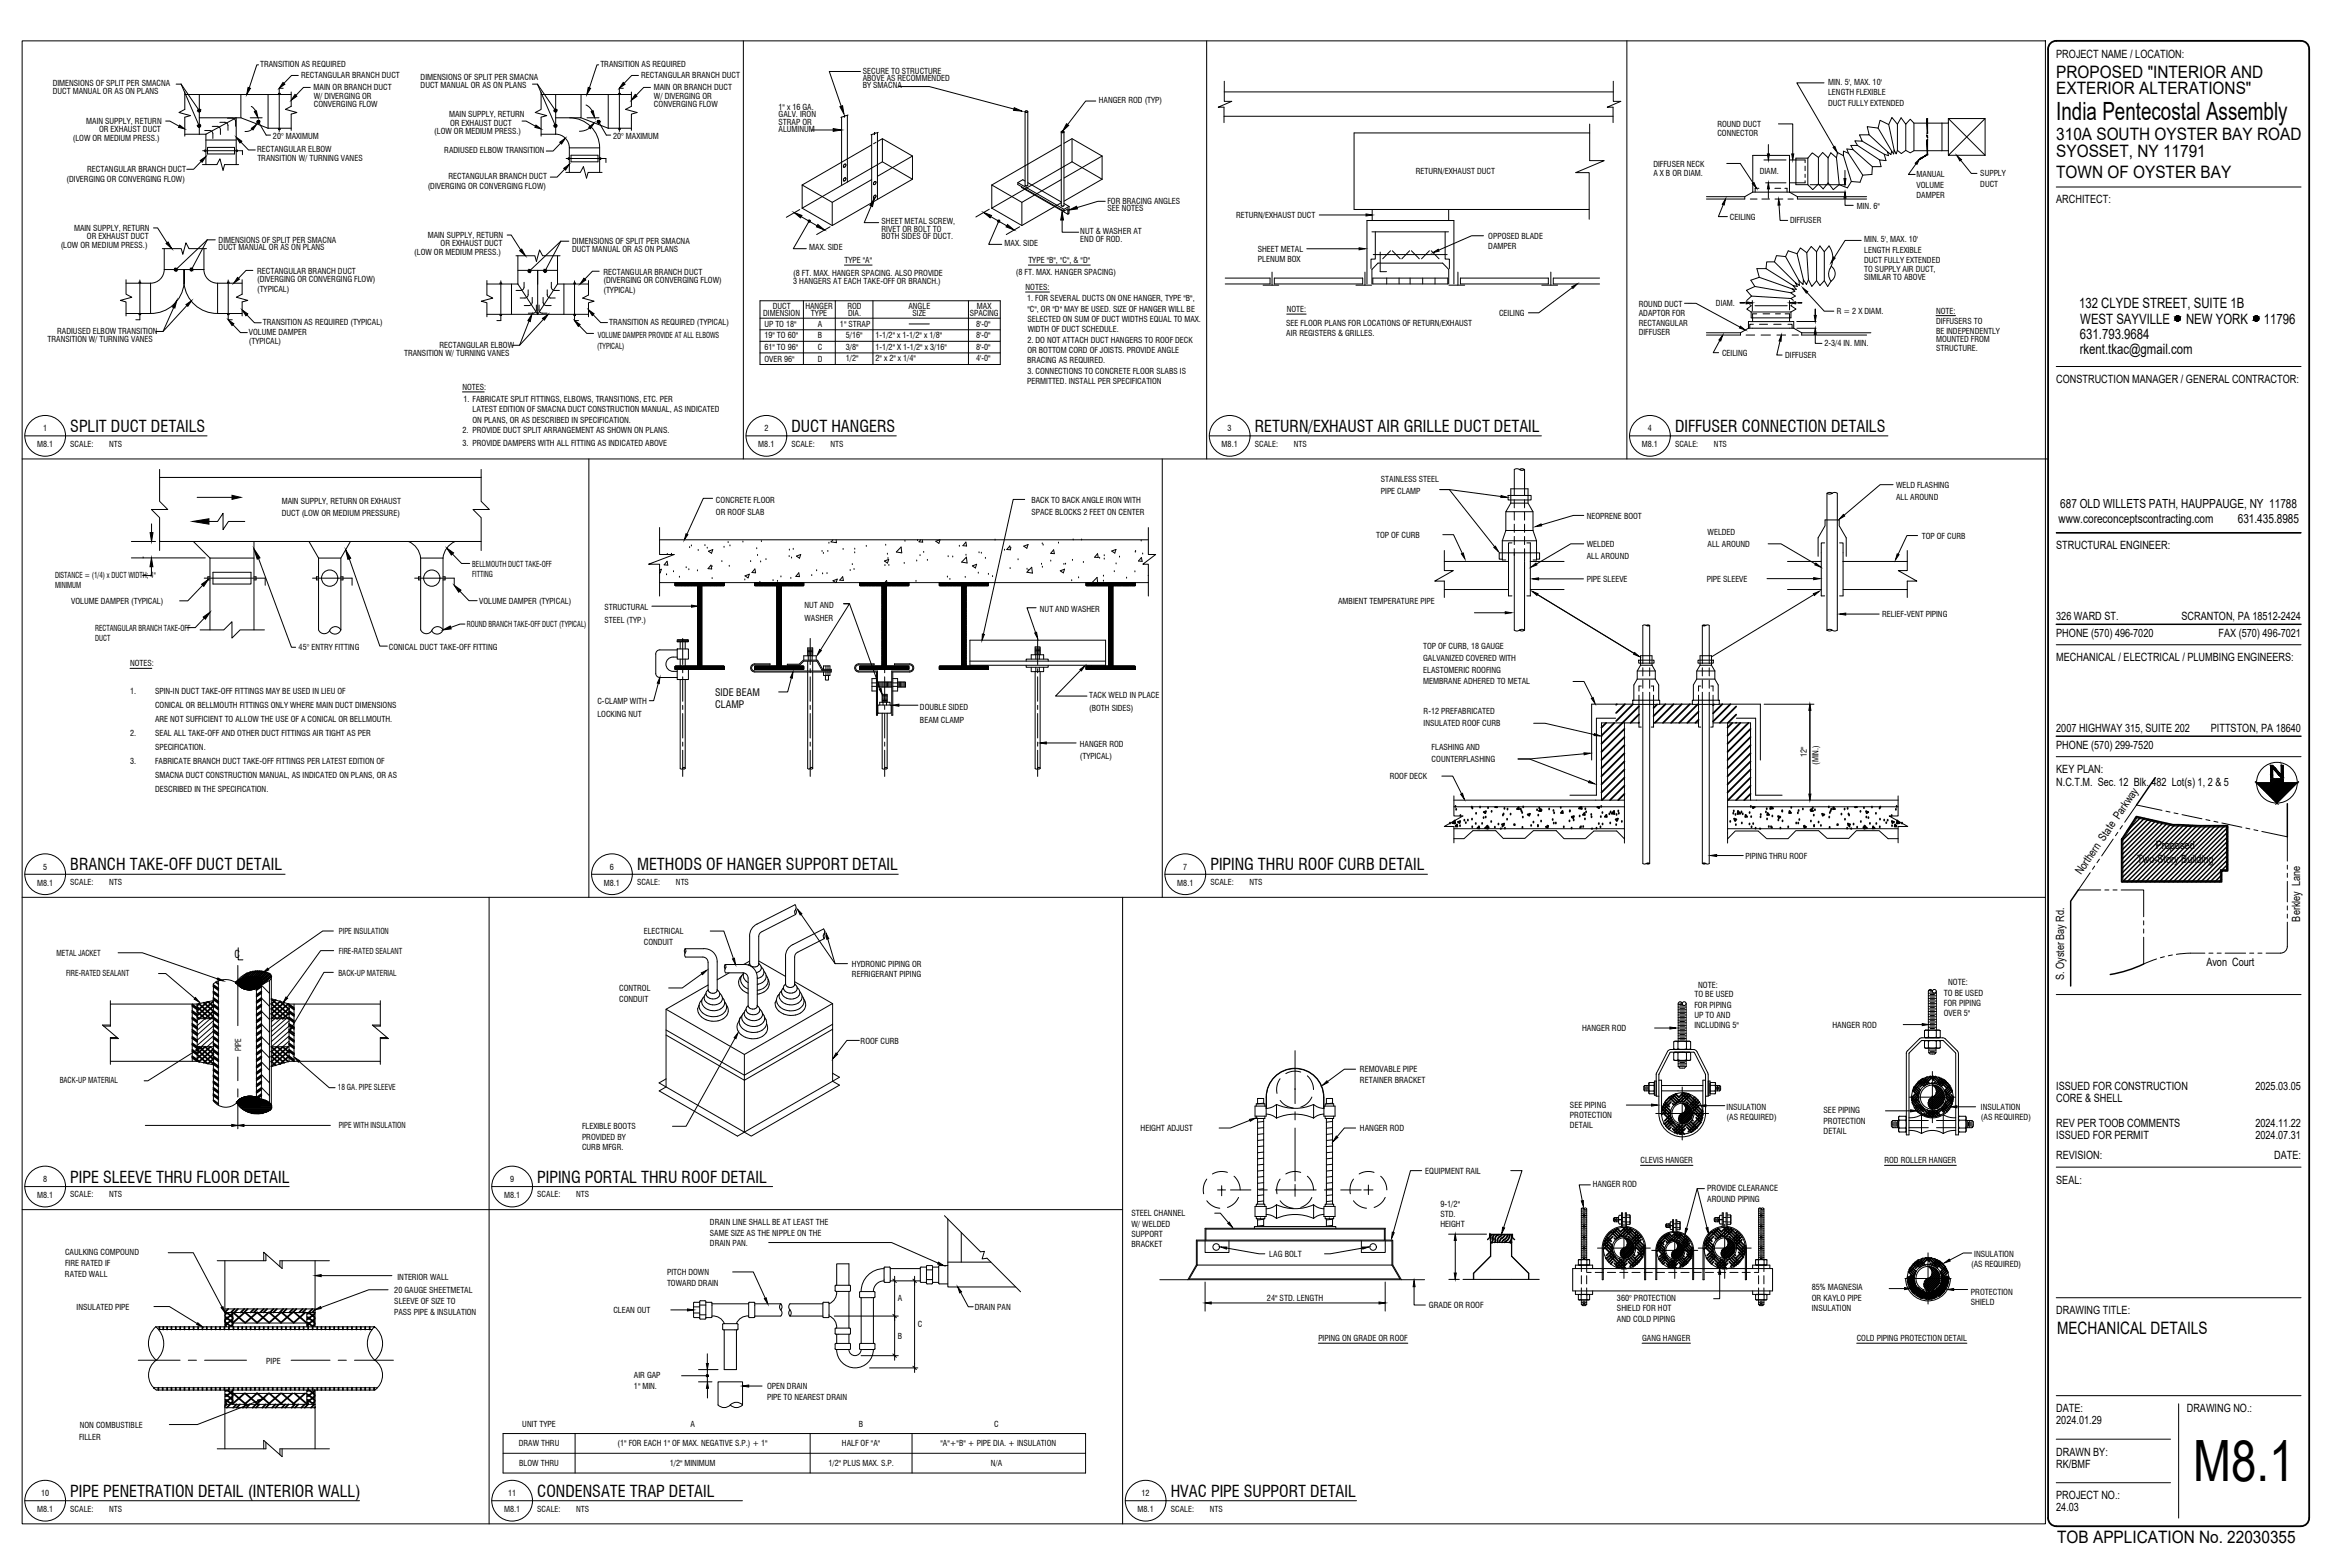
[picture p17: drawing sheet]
<svg xmlns="http://www.w3.org/2000/svg" width="914mm" height="610mm" viewBox="0 0 914 610" stroke-linecap="round" stroke-linejoin="round" font-family="sans-serif">
<defs><g id="words">
<text font-size="22.2" x="853.4" y="576.2">M8.1</text>
<text font-size="9.8" x="800.1" y="46.6">India Pentecostal Assembly</text>
<g font-size="6.7">
<text x="800.1" y="30.3">PROPOSED &quot;INTERIOR AND</text>
<text x="800.1" y="36.7">EXTERIOR ALTERATIONS&quot;</text>
<text x="800.1" y="54.6">310A SOUTH OYSTER BAY ROAD</text>
<text x="800.1" y="60.9">SYOSSET, NY 11791</text>
<text x="800.1" y="69.3">TOWN OF OYSTER BAY</text>
<text x="800.4" y="518.8">MECHANICAL DETAILS</text>
<text x="800.5" y="600.1">TOB APPLICATION No. 22030355</text>
</g>
<g font-size="6.3">
<text x="27.3" y="168.1">SPLIT DUCT DETAILS</text>
<text x="308" y="168.1">DUCT HANGERS</text>
<text x="488.3" y="168.1">RETURN/EXHAUST AIR GRILLE DUCT DETAIL</text>
<text x="651.8" y="168.1">DIFFUSER CONNECTION DETAILS</text>
<text x="27.3" y="338.6">BRANCH TAKE-OFF DUCT DETAIL</text>
<text x="247.9" y="338.6">METHODS OF HANGER SUPPORT DETAIL</text>
<text x="471" y="338.6">PIPING THRU ROOF CURB DETAIL</text>
<text x="27.3" y="460.1">PIPE SLEEVE THRU FLOOR DETAIL</text>
<text x="209" y="460.1">PIPING PORTAL THRU ROOF DETAIL</text>
<text x="27.3" y="582.3">PIPE PENETRATION DETAIL (INTERIOR WALL)</text>
<text x="209" y="582.3">CONDENSATE TRAP DETAIL</text>
<text x="455.5" y="582.3">HVAC PIPE SUPPORT DETAIL</text>
</g>
<g font-size="5.5">
<text x="809" y="120">132 CLYDE STREET, SUITE 1B</text>
<text x="809.5" y="125.9">WEST SAYVILLE</text>
<text x="850.6" y="125.9">NEW YORK</text>
<text x="880.9" y="125.9">11796</text>
<text x="809.3" y="131.8">631.793.9684</text>
<text x="809.2" y="137.9">rkent.tkac@gmail.com</text>
</g>
<g font-size="4.9">
<text x="801.6" y="197.7">687 OLD WILLETS PATH, HAUPPAUGE, NY 11788</text>
<text x="801" y="203.5">www.coreconceptscontracting.com</text>
<text x="870.7" y="203.5">631.435.8985</text>
</g>
<g font-size="4.4">
<text x="800.1" y="22.4">PROJECT NAME / LOCATION:</text>
<text x="800.1" y="79.1">ARCHITECT:</text>
<text x="800.1" y="148.9">CONSTRUCTION MANAGER / GENERAL CONTRACTOR:</text>
<text x="800.1" y="213.6">STRUCTURAL ENGINEER:</text>
<text x="800.1" y="241.4">326 WARD ST.</text>
<text x="848.8" y="241.4">SCRANTON, PA 18512-2424</text>
<text x="800.1" y="247.7">PHONE (570) 496-7020</text>
<text x="863.2" y="247.7">FAX (570) 496-7021</text>
<text x="800.1" y="257.2">MECHANICAL / ELECTRICAL / PLUMBING ENGINEERS:</text>
<text x="800.1" y="284.9">2007 HIGHWAY 315, SUITE 202</text>
<text x="860.3" y="284.9">PITTSTON, PA 18640</text>
<text x="800.1" y="291.3">PHONE (570) 299-7520</text>
<text x="800.1" y="300.7">KEY PLAN:</text>
<text x="800.1" y="305.9">N.C.T.M. Sec. 12 Blk. 482 Lot(s) 1, 2 &amp; 5</text>
<text x="831.6" y="335.8">Two-Story Building</text>
<text x="838.8" y="330.4">Proposed</text>
<text x="809.9" y="340.4" transform="rotate(-56 809.9 340.4)">Northern State Parkway</text>
<text x="895" y="358.5" transform="rotate(-90 895 358.5)">Berkley Lane</text>
<text x="858.5" y="375.9">Avon Court</text>
<text x="803.2" y="381.4" transform="rotate(-90 803.2 381.4)">S. Oyster Bay Rd.</text>
<text x="800.1" y="424.1">ISSUED FOR CONSTRUCTION</text>
<text x="877.6" y="424.1">2025.03.05</text>
<text x="800.1" y="428.9">CORE &amp; SHELL</text>
<text x="800.1" y="443.2">ISSUED FOR PERMIT</text>
<text x="800.1" y="438.4">REV PER TOOB COMMENTS</text>
<text x="877.6" y="443.2">2024.07.31</text>
<text x="877.6" y="438.4">2024.11.22</text>
<text x="800.1" y="450.9">REVISION:</text>
<text x="884.9" y="450.9">DATE:</text>
<text x="800.1" y="460.4">SEAL:</text>
<text x="800.1" y="511.2">DRAWING TITLE:</text>
<text x="800.1" y="549.3">DATE:</text>
<text x="850.9" y="549.3">DRAWING NO.:</text>
<text x="800.1" y="554.1">2024.01.29</text>
<text x="800.1" y="566.3">DRAWN BY:</text>
<text x="800.1" y="571">RK/BMF</text>
<text x="800.1" y="583.2">PROJECT NO.:</text>
<text x="800.1" y="588">24.03</text>
</g>
<text font-size="4.2" x="91.2" y="372.9">C</text>
<g font-size="4">
<text x="278.3" y="270.6">SIDE BEAM</text>
<text x="278.3" y="275.6">CLAMP</text>
</g>
<g font-size="3.2">
<text x="101.2" y="26">TRANSITION AS REQUIRED</text>
<text x="233.6" y="26">TRANSITION AS REQUIRED</text>
<text x="335.7" y="28.6">SECURE TO STRUCTURE</text>
<text x="20.5" y="33.5">DIMENSIONS OF SPLIT PER SMACNA</text>
<text x="117.1" y="30.4">RECTANGULAR BRANCH DUCT</text>
<text x="122" y="35.1">MAIN OR BRANCH DUCT</text>
<text x="163.7" y="31.2">DIMENSIONS OF SPLIT PER SMACNA</text>
<text x="163.7" y="34.1">DUCT MANUAL OR AS ON PLANS</text>
<text x="249.5" y="30.4">RECTANGULAR BRANCH DUCT</text>
<text x="254.4" y="35.1">MAIN OR BRANCH DUCT</text>
<text x="335.7" y="31.5">ABOVE AS RECOMMENDED</text>
<text x="335.7" y="34.4">BY SMACNA</text>
<text x="711.3" y="33">MIN. 5', MAX. 10'</text>
<text x="20.5" y="36.5">DUCT MANUAL OR AS ON PLANS</text>
<text x="122.1" y="38.4">W/ DIVERGING OR</text>
<text x="122.1" y="41.6">CONVERGING FLOW</text>
<text x="254.5" y="38.4">W/ DIVERGING OR</text>
<text x="254.5" y="41.6">CONVERGING FLOW</text>
<text x="427.6" y="40">HANGER ROD (TYP)</text>
<text x="711.3" y="37.1">LENGTH FLEXIBLE</text>
<text x="711.3" y="41.1">DUCT FULLY EXTENDED</text>
<text x="174.8" y="45.6">MAIN SUPPLY, RETURN</text>
<text x="302.9" y="42.7">1&quot; x 16 GA.</text>
<text x="302.9" y="45.6">GALV. IRON</text>
<text x="33.5" y="48.1">MAIN SUPPLY, RETURN</text>
<text x="38.6" y="51.4">OR EXHAUST DUCT</text>
<text x="106.2" y="53.9">20° MAXIMUM</text>
<text x="169" y="52">(LOW OR MEDIUM PRESS.)</text>
<text x="175.1" y="48.9">OR EXHAUST DUCT</text>
<text x="238.6" y="53.9">20° MAXIMUM</text>
<text x="302.9" y="48.5">STRAP OR</text>
<text x="302.9" y="51.4">ALUMINUM</text>
<text x="668.2" y="52.9">CONNECTOR</text>
<text x="668.2" y="49.4">ROUND DUCT</text>
<text x="28.3" y="54.9">(LOW OR MEDIUM PRESS.)</text>
<text x="100" y="59.3">RECTANGULAR ELBOW</text>
<text x="172.9" y="59.5">RADIUSED ELBOW TRANSITION</text>
<text x="100.1" y="62.6">TRANSITION W/ TURNING VANES</text>
<text x="643.4" y="64.8">DIFFUSER NECK</text>
<text x="25.9" y="70.7">(DIVERGING OR CONVERGING FLOW)</text>
<text x="33.9" y="66.9">RECTANGULAR BRANCH DUCT</text>
<text x="174.5" y="69.6">RECTANGULAR BRANCH DUCT</text>
<text x="550.9" y="67.6">RETURN/EXHAUST DUCT</text>
<text x="643.4" y="68.3">A X B OR DIAM.</text>
<text x="684.7" y="67.9">DIAM.</text>
<text x="745.7" y="69">MANUAL</text>
<text x="770.6" y="68.6">SUPPLY</text>
<text x="166.4" y="73.5">(DIVERGING OR CONVERGING FLOW)</text>
<text x="745.7" y="77.1">DAMPER</text>
<text x="745.7" y="73">VOLUME</text>
<text x="770.6" y="72.7">DUCT</text>
<text x="430.9" y="79.3">FOR BRACING ANGLES</text>
<text x="430.9" y="82.2">SEE NOTES</text>
<text x="722.5" y="81.1">MIN. 6&quot;</text>
<text x="28.8" y="89.7">MAIN SUPPLY, RETURN</text>
<text x="343" y="87.2">SHEET METAL SCREW,</text>
<text x="480.9" y="84.6">RETURN/EXHAUST DUCT</text>
<text x="673.1" y="85.5">CEILING</text>
<text x="696.5" y="86.9">DIFFUSER</text>
<text x="33.8" y="93">OR EXHAUST DUCT</text>
<text x="85.1" y="94.4">DIMENSIONS OF SPLIT PER SMACNA</text>
<text x="166.4" y="92.5">MAIN SUPPLY, RETURN</text>
<text x="171.4" y="95.8">OR EXHAUST DUCT</text>
<text x="222.7" y="94.9">DIMENSIONS OF SPLIT PER SMACNA</text>
<text x="343" y="90.1">RIVET OR BOLT TO</text>
<text x="343" y="93">BOTH SIDES OF DUCT.</text>
<text x="390.9" y="95.6">MAX. SIDE</text>
<text x="420.3" y="91.1">NUT &amp; WASHER AT</text>
<text x="420.3" y="94">END OF ROD.</text>
<text x="579.1" y="93">OPPOSED BLADE</text>
<text x="725.4" y="94.3">MIN. 5', MAX. 10'</text>
<text x="23.6" y="96.5">(LOW OR MEDIUM PRESS.)</text>
<text x="85.1" y="97.4">DUCT MANUAL OR AS ON PLANS</text>
<text x="161.2" y="99.3">(LOW OR MEDIUM PRESS.)</text>
<text x="222.7" y="97.9">DUCT MANUAL OR AS ON PLANS</text>
<text x="314.9" y="97.3">MAX. SIDE</text>
<text x="489.4" y="98.1">SHEET METAL</text>
<text x="579.1" y="96.9">DAMPER</text>
<text x="725.4" y="98.4">LENGTH FLEXIBLE</text>
<text x="100" y="106.6">RECTANGULAR BRANCH DUCT</text>
<text x="234.8" y="106.9">RECTANGULAR BRANCH DUCT</text>
<text x="308.7" y="107.4">(8 FT. MAX. HANGER SPACING. ALSO PROVIDE</text>
<text x="328.6" y="102.4">TYPE &quot;A&quot;</text>
<text x="395.3" y="107">(8 FT. MAX. HANGER SPACING)</text>
<text x="400.1" y="102.4">TYPE &quot;B&quot;, &quot;C&quot;, &amp; &quot;D&quot;</text>
<text x="489.4" y="102.1">PLENUM BOX</text>
<text x="725.4" y="105.7">TO SUPPLY AIR DUCT,</text>
<text x="725.4" y="102.3">DUCT FULLY EXTENDED</text>
<text x="100" y="109.8">(DIVERGING OR CONVERGING FLOW)</text>
<text x="100" y="113.7">(TYPICAL)</text>
<text x="234.8" y="110.1">(DIVERGING OR CONVERGING FLOW)</text>
<text x="308.7" y="110.3">3 HANGERS AT EACH TAKE-OFF OR BRANCH.)</text>
<text x="399.1" y="112.9">NOTES:</text>
<text x="725.4" y="109.1">SIMILAR TO ABOVE</text>
<text x="234.8" y="114">(TYPICAL)</text>
<text x="399.7" y="117.2">1. FOR SEVERAL DUCTS ON ONE HANGER, TYPE &quot;B&quot;,</text>
<text x="637.7" y="119.3">ROUND DUCT</text>
<text x="667.7" y="119">DIAM.</text>
<text x="297" y="123">DIMENSION</text>
<text x="300.7" y="120.1">DUCT</text>
<text x="313.4" y="120">HANGER</text>
<text x="315.6" y="122.9">TYPE</text>
<text x="329.8" y="120.1">ROD</text>
<text x="330" y="122.9">DIA.</text>
<text x="353.5" y="120.1">ANGLE</text>
<text x="355.1" y="123">SIZE</text>
<text x="377.3" y="122.9">SPACING</text>
<text x="380.2" y="120">MAX</text>
<text x="399.8" y="125.3">SELECTED ON SUM OF DUCT WIDTHS EQUAL TO MAX.</text>
<text x="399.8" y="121.2">&quot;C&quot;, OR &quot;D&quot; MAY BE USED. SIZE OF HANGER WILL BE</text>
<text x="500.7" y="121.5">NOTE:</text>
<text x="583.3" y="122.7">CEILING</text>
<text x="637.7" y="123">ADAPTOR FOR</text>
<text x="714.7" y="122.3">R = 2 X DIAM.</text>
<text x="753.3" y="122">NOTE:</text>
<text x="22.3" y="129.9">RADIUSED ELBOW TRANSITION</text>
<text x="96.9" y="130.4">VOLUME DAMPER</text>
<text x="102.3" y="126.5">TRANSITION AS REQUIRED (TYPICAL)</text>
<text x="232.6" y="131.6">VOLUME DAMPER PROVIDE AT ALL ELBOWS</text>
<text x="237" y="126.5">TRANSITION AS REQUIRED (TYPICAL)</text>
<text x="297.4" y="127.1">UP TO 18&quot;</text>
<text x="297.4" y="131.7">19&quot; TO 60&quot;</text>
<text x="318.2" y="127.1">A</text>
<text x="318.2" y="131.7">B</text>
<text x="326.8" y="127">1&quot; STRAP</text>
<text x="329.1" y="131.5">5/16&quot;</text>
<text x="340.7" y="131.6">1-1/2&quot; x 1-1/2&quot; x 1/8&quot;</text>
<text x="379.8" y="127">8'-0&quot;</text>
<text x="379.8" y="131.5">8'-0&quot;</text>
<text x="399.9" y="129.3">WIDTH OF DUCT SCHEDULE.</text>
<text x="500.5" y="126.7">SEE FLOOR PLANS FOR LOCATIONS OF RETURN/EXHAUST</text>
<text x="500.5" y="130.7">AIR REGISTERS &amp; GRILLES.</text>
<text x="637.7" y="126.7">RECTANGULAR</text>
<text x="637.7" y="130.4">DIFFUSER</text>
<text x="753.3" y="129.8">BE INDEPENDENTLY</text>
<text x="753.3" y="126.2">DIFFUSERS TO</text>
<text x="18.5" y="133.2">TRANSITION W/ TURNING VANES</text>
<text x="96.9" y="133.9">(TYPICAL)</text>
<text x="171" y="135.3">RECTANGULAR ELBOW</text>
<text x="232.3" y="135.6">(TYPICAL)</text>
<text x="297.4" y="136.2">61&quot; TO 96&quot;</text>
<text x="318.2" y="136.2">C</text>
<text x="329.1" y="136">3/8&quot;</text>
<text x="340.7" y="136.1">1-1/2&quot; X 1-1/2&quot; x 3/16&quot;</text>
<text x="379.8" y="136">8'-0&quot;</text>
<text x="399.8" y="133.3">2. DO NOT ATTACH DUCT HANGERS TO ROOF DECK</text>
<text x="399.8" y="137.3">OR BOTTOM CORD OF JOISTS. PROVIDE ANGLE</text>
<text x="709.9" y="134.6">2-3/4 IN. MIN.</text>
<text x="753.3" y="136.7">STRUCTURE.</text>
<text x="753.3" y="133.2">MOUNTED FROM</text>
<text x="157.2" y="138.6">TRANSITION W/ TURNING VANES</text>
<text x="297.4" y="140.7">OVER 96&quot;</text>
<text x="318.2" y="140.7">D</text>
<text x="329.1" y="140.5">1/2&quot;</text>
<text x="340.7" y="140.6">2&quot; x 2&quot; x 1/4&quot;</text>
<text x="379.8" y="140.5">4'-0&quot;</text>
<text x="399.7" y="141.4">BRACING AS REQUIRED.</text>
<text x="670.1" y="138.6">CEILING</text>
<text x="694.6" y="139.3">DIFFUSER</text>
<text x="399.7" y="149.4">PERMITTED. INSTALL PER SPECIFICATION</text>
<text x="399.8" y="145.4">3. CONNECTIONS TO CONCRETE FLOOR SLABS IS</text>
<text x="179.9" y="151.7">NOTES:</text>
<text x="180.4" y="156.5">1. FABRICATE SPLIT FITTINGS, ELBOWS, TRANSITIONS, ETC. PER</text>
<text x="183.9" y="160.4">LATEST EDITION OF SMACNA DUCT CONSTRUCTION MANUAL, AS INDICATED</text>
<text x="16.8" y="167.7">1</text>
<text x="183.9" y="164.4">ON PLANS, OR AS DESCRIBED IN SPECIFICATION.</text>
<text x="297.4" y="167.7">2</text>
<text x="477.7" y="167.7">3</text>
<text x="641.2" y="167.7">4</text>
<text x="27.3" y="173.8">SCALE:</text>
<text x="42.5" y="173.8">NTS</text>
<text x="180" y="168.4">2. PROVIDE DUCT SPLIT ARRANGEMENT AS SHOWN ON PLANS.</text>
<text x="180" y="173.7">3. PROVIDE DAMPERS WITH ALL FITTING AS INDICATED ABOVE</text>
<text x="308" y="173.8">SCALE:</text>
<text x="323.1" y="173.8">NTS</text>
<text x="488.3" y="173.8">SCALE:</text>
<text x="503.4" y="173.8">NTS</text>
<text x="651.8" y="173.8">SCALE:</text>
<text x="666.9" y="173.8">NTS</text>
<text x="14.5" y="174.1">M8.1</text>
<text x="295.1" y="174.1">M8.1</text>
<text x="475.3" y="174.1">M8.1</text>
<text x="638.9" y="174.1">M8.1</text>
<text x="537.3" y="187.5">STAINLESS STEEL</text>
<text x="737.8" y="190">WELD FLASHING</text>
<text x="109.6" y="196.2">MAIN SUPPLY, RETURN OR EXHAUST</text>
<text x="278.6" y="195.5">CONCRETE FLOOR</text>
<text x="401.3" y="195.5">BACK TO BACK ANGLE IRON WITH</text>
<text x="537.3" y="192.1">PIPE CLAMP</text>
<text x="737.8" y="194.5">ALL AROUND</text>
<text x="109.6" y="200.6">DUCT (LOW OR MEDIUM PRESSURE)</text>
<text x="278.6" y="200.5">OR ROOF SLAB</text>
<text x="401.3" y="200.5">SPACE BLOCKS 2 FEET ON CENTER</text>
<text x="617.4" y="201.9">NEOPRENE BOOT</text>
<text x="535.5" y="209.5">TOP OF CURB</text>
<text x="664.4" y="208.1">WELDED</text>
<text x="747.8" y="209.8">TOP OF CURB</text>
<text x="617.4" y="213">WELDED</text>
<text x="664.4" y="212.7">ALL AROUND</text>
<text x="183.7" y="220.5">BELLMOUTH DUCT TAKE-OFF</text>
<text x="617.4" y="217.6">ALL AROUND</text>
<text x="21.4" y="224.9">DISTANCE = (1/4) x DUCT WIDTH; 4&quot;</text>
<text x="183.7" y="224.5">FITTING</text>
<text x="617.4" y="226.4">PIPE SLEEVE</text>
<text x="664.1" y="226.4">PIPE SLEEVE</text>
<text x="21.4" y="228.9">MINIMUM</text>
<text x="27.7" y="234.9">VOLUME DAMPER (TYPICAL)</text>
<text x="186.4" y="234.9">VOLUME DAMPER (TYPICAL)</text>
<text x="235.2" y="237.2">STRUCTURAL</text>
<text x="313" y="236.5">NUT AND</text>
<text x="404.6" y="237.9">NUT AND WASHER</text>
<text x="520.7" y="235.1">AMBIENT TEMPERATURE PIPE</text>
<text x="37" y="245.4">RECTANGULAR BRANCH TAKE-OFF</text>
<text x="181.6" y="243.9">ROUND BRANCH TAKE-OFF DUCT (TYPICAL)</text>
<text x="235.2" y="242.2">STEEL (TYP.)</text>
<text x="313" y="241.5">WASHER</text>
<text x="732.4" y="240.1">RELIEF-VENT PIPING</text>
<text x="37" y="249.4">DUCT</text>
<text x="116.2" y="252.8">45° ENTRY FITTING</text>
<text x="151.3" y="252.8">CONICAL DUCT TAKE-OFF FITTING</text>
<text x="553.8" y="257">GALVANIZED COVERED WITH</text>
<text x="553.8" y="252.5">TOP OF CURB, 18 GAUGE</text>
<text x="50.6" y="259.3">NOTES:</text>
<text x="553.8" y="261.6">ELASTOMERIC ROOFING</text>
<text x="553.8" y="266.2">MEMBRANE ADHERED TO METAL</text>
<text x="50.6" y="270.1">1.</text>
<text x="60.3" y="275.5">CONICAL OR BELLMOUTH FITTINGS ONLY WHERE MAIN DUCT DIMENSIONS</text>
<text x="60.3" y="270.1">SPIN-IN DUCT TAKE-OFF FITTINGS MAY BE USED IN LIEU OF</text>
<text x="232.5" y="273.9">C-CLAMP WITH</text>
<text x="423.8" y="271.6">TACK WELD IN PLACE</text>
<text x="60.3" y="280.9">ARE NOT SUFFICIENT TO ALLOW THE USE OF A CONICAL OR BELLMOUTH.</text>
<text x="232.5" y="278.9">LOCKING NUT</text>
<text x="358" y="281.2">BEAM CLAMP</text>
<text x="358" y="276.2">DOUBLE SIDED</text>
<text x="423.8" y="276.6">(BOTH SIDES)</text>
<text x="554" y="277.9">R-12 PREFABRICATED</text>
<text x="50.6" y="286.3">2.</text>
<text x="60.3" y="286.3">SEAL ALL TAKE-OFF AND OTHER DUCT FITTINGS AIR TIGHT AS PER</text>
<text x="554" y="282.5">INSULATED ROOF CURB</text>
<text x="60.3" y="291.8">SPECIFICATION.</text>
<text x="420.2" y="290.4">HANGER ROD</text>
<text x="557.1" y="291.9">FLASHING AND</text>
<text x="50.6" y="297.2">3.</text>
<text x="60.3" y="297.4">FABRICATE BRANCH DUCT TAKE-OFF FITTINGS PER LATEST EDITION OF</text>
<text x="420.2" y="295.4">(TYPICAL)</text>
<text x="557.1" y="296.5">COUNTERFLASHING</text>
<text x="703" y="294.4" transform="rotate(-90 703 294.4)">12&quot;</text>
<text x="707.6" y="297.6" transform="rotate(-90 707.6 297.6)">(MIN.)</text>
<text x="60.3" y="302.8">SMACNA DUCT CONSTRUCTION MANUAL, AS INDICATED ON PLANS, OR AS</text>
<text x="540.7" y="303.2">ROOF DECK</text>
<text x="60.3" y="308.2">DESCRIBED IN THE SPECIFICATION.</text>
<text x="679.2" y="334.1">PIPING THRU ROOF</text>
<text x="16.8" y="338.3">5</text>
<text x="237.3" y="338.3">6</text>
<text x="460.4" y="338.3">7</text>
<text x="14.5" y="344.6">M8.1</text>
<text x="27.3" y="344.3">SCALE:</text>
<text x="42.5" y="344.3">NTS</text>
<text x="235" y="344.6">M8.1</text>
<text x="247.9" y="344.3">SCALE:</text>
<text x="263" y="344.3">NTS</text>
<text x="458.1" y="344.6">M8.1</text>
<text x="471" y="344.3">SCALE:</text>
<text x="486.1" y="344.3">NTS</text>
<text x="131.9" y="363.4">PIPE INSULATION</text>
<text x="250.5" y="363.4">ELECTRICAL</text>
<text x="22" y="371.9">METAL JACKET</text>
<text x="131.9" y="371.3">FIRE-RATED SEALANT</text>
<text x="250.5" y="367.5">CONDUIT</text>
<text x="331.5" y="376.2">HYDRONIC PIPING OR</text>
<text x="25.7" y="379.8">FIRE-RATED SEALANT</text>
<text x="131.7" y="379.5">BACK-UP MATERIAL</text>
<text x="331.5" y="380">REFRIGERANT PIPING</text>
<text x="758" y="383.4">NOTE:</text>
<text x="240.9" y="389.6">CONDUIT</text>
<text x="240.9" y="385.6">CONTROL</text>
<text x="659.3" y="388">TO BE USED</text>
<text x="660.8" y="384.3">NOTE:</text>
<text x="756.4" y="387.4">TO BE USED</text>
<text x="659.3" y="392">FOR PIPING</text>
<text x="756.4" y="391.4">FOR PIPING</text>
<text x="756.4" y="395.4">OVER 5&quot;</text>
<text x="615.6" y="401.1">HANGER ROD</text>
<text x="659.3" y="396">UP TO AND</text>
<text x="659.3" y="400">INCLUDING 5&quot;</text>
<text x="713" y="399.8">HANGER ROD</text>
<text x="334.9" y="406.1">ROOF CURB</text>
<text x="93.9" y="408.9" transform="rotate(-90 93.9 408.9)">PIPE</text>
<text x="529.1" y="417.2">REMOVABLE PIPE</text>
<text x="23.2" y="421.4">BACK-UP MATERIAL</text>
<text x="131.5" y="424.1">18 GA. PIPE SLEEVE</text>
<text x="529.1" y="421.1">RETAINER BRACKET</text>
<text x="610.9" y="430.9">SEE PIPING</text>
<text x="671.9" y="431.9">INSULATION</text>
<text x="770.8" y="431.9">INSULATION</text>
<text x="610.9" y="434.9">PROTECTION</text>
<text x="671.9" y="435.9">(AS REQUIRED)</text>
<text x="709.6" y="433.1">SEE PIPING</text>
<text x="709.6" y="437.1">PROTECTION</text>
<text x="770.8" y="435.9">(AS REQUIRED)</text>
<text x="131.8" y="438.9">PIPE WITH INSULATION</text>
<text x="226.5" y="443.4">PROVIDED BY</text>
<text x="226.5" y="439.4">FLEXIBLE BOOTS</text>
<text x="443.8" y="440">HEIGHT ADJUST</text>
<text x="529.1" y="440">HANGER ROD</text>
<text x="610.9" y="438.9">DETAIL</text>
<text x="709.6" y="441">DETAIL</text>
<text x="226.5" y="447.5">CURB MFGR.</text>
<text x="638.3" y="452.6">CLEVIS HANGER</text>
<text x="733.3" y="452.6">ROD ROLLER HANGER</text>
<text x="16.8" y="459.8">8</text>
<text x="198.5" y="459.8">9</text>
<text x="554.5" y="456.6">EQUIPMENT RAIL</text>
<text x="619.7" y="461.9">HANGER ROD</text>
<text x="14.5" y="466.1">M8.1</text>
<text x="27.3" y="465.8">SCALE:</text>
<text x="42.5" y="465.8">NTS</text>
<text x="196.2" y="466.1">M8.1</text>
<text x="209" y="465.8">SCALE:</text>
<text x="224.2" y="465.8">NTS</text>
<text x="664.3" y="467.4">AROUND PIPING</text>
<text x="664.3" y="463.4">PROVIDE CLEARANCE</text>
<text x="440.3" y="473.2">STEEL CHANNEL</text>
<text x="560.5" y="469.5">9-1/2&quot;</text>
<text x="560.5" y="473.5">STD.</text>
<text x="276.2" y="476.7">DRAIN LINE SHALL BE AT LEAST THE</text>
<text x="440.3" y="477.1">W/ WELDED</text>
<text x="560.5" y="477.5">HEIGHT</text>
<text x="276.2" y="480.8">SAME SIZE AS THE NIPPLE ON THE</text>
<text x="276.2" y="484.9">DRAIN PAN.</text>
<text x="440.3" y="481.1">SUPPORT</text>
<text x="440.3" y="485.1">BRACKET</text>
<text x="25.3" y="488.3">CAULKING COMPOUND</text>
<text x="493.9" y="489">LAG BOLT</text>
<text x="768.2" y="488.9">INSULATION</text>
<text x="25.3" y="496.8">RATED WALL</text>
<text x="25.3" y="492.6">FIRE RATED IF</text>
<text x="154.7" y="497.9">INTERIOR WALL</text>
<text x="259.5" y="496">PITCH DOWN</text>
<text x="767" y="492.9">(AS REQUIRED)</text>
<text x="153.4" y="503.1">20 GAUGE SHEETMETAL</text>
<text x="259.5" y="500.1">TOWARD DRAIN</text>
<text x="705" y="502">85% MAGNESIA</text>
<text x="766.9" y="503.7">PROTECTION</text>
<text x="29.8" y="509.7">INSULATED PIPE</text>
<text x="153.4" y="507.3">SLEEVE OF SIZE TO</text>
<text x="349.4" y="506.2">A</text>
<text x="379.3" y="509.6">DRAIN PAN</text>
<text x="493" y="506">24&quot; STD. LENGTH</text>
<text x="556" y="508.9">GRADE OR ROOF</text>
<text x="629.2" y="506.2">360° PROTECTION</text>
<text x="705" y="506">OR KAYLO PIPE</text>
<text x="766.9" y="507.7">SHIELD</text>
<text x="153.4" y="511.6">PASS PIPE &amp; INSULATION</text>
<text x="238.7" y="510.7">CLEAN OUT</text>
<text x="629.2" y="514.2">AND COLD PIPING</text>
<text x="629.2" y="510.2">SHIELD FOR HOT</text>
<text x="705" y="510">INSULATION</text>
<text x="349.4" y="520.8">B</text>
<text x="357.1" y="516.4">C</text>
<text x="513" y="521.8">PIPING ON GRADE OR ROOF</text>
<text x="638.9" y="521.8">GANG HANGER</text>
<text x="722.5" y="521.8">COLD PIPING PROTECTION DETAIL</text>
<text x="103.6" y="530.8">PIPE</text>
<text x="246.7" y="536.2">AIR GAP</text>
<text x="246.7" y="540.2">1&quot; MIN.</text>
<text x="298.5" y="540.5">OPEN DRAIN</text>
<text x="298.5" y="544.4">PIPE TO NEAREST DRAIN</text>
<text x="31.1" y="555.5">NON COMBUSTIBLE</text>
<text x="203.2" y="555.2">UNIT TYPE</text>
<text x="268.6" y="555.3">A</text>
<text x="334.2" y="555.3">B</text>
<text x="386.9" y="555.3">C</text>
<text x="30.8" y="560.1">FILLER</text>
<text x="201.9" y="562.7">DRAW THRU</text>
<text x="240.3" y="562.4">(1&quot; FOR EACH 1&quot; OF MAX. NEGATIVE S.P.) + 1&quot;</text>
<text x="327.6" y="562.7">HALF OF &quot;A&quot;</text>
<text x="366" y="562.7">&quot;A&quot;+&quot;B&quot; + PIPE DIA. + INSULATION</text>
<text x="202" y="570.4">BLOW THRU</text>
<text x="260.6" y="570.3">1/2&quot; MINIMUM</text>
<text x="322.3" y="570.3">1/2&quot; PLUS MAX. S.P.</text>
<text x="385.6" y="570.3">N/A</text>
<text x="16" y="582">10</text>
<text x="197.7" y="582">11</text>
<text x="444.2" y="582">12</text>
<text x="14.5" y="588.3">M8.1</text>
<text x="27.3" y="588">SCALE:</text>
<text x="42.5" y="588">NTS</text>
<text x="196.2" y="588.3">M8.1</text>
<text x="209" y="588">SCALE:</text>
<text x="224.2" y="588">NTS</text>
<text x="442.6" y="588.3">M8.1</text>
<text x="455.5" y="588">SCALE:</text>
<text x="470.7" y="588">NTS</text>
</g>
</g></defs>
<!-- layer: XR-TB|TITLE-TEXT -->
<g fill="none" stroke="#000" stroke-width=".57">
<path d="M800.1 242.9h95.3M800.1 286.4h95.3M831.5 317.7l-.6 .6M832.9 318l-5.2 5.3M834.4 318.4l-8.8 8.8M835.9 318.7l-10.3 10.3M837.3 319l-11.7 11.8M838.6 302.5l-7.3 10.7M838.8 319.4l-13.2 13.2M840.3 319.7l-14.7 14.7M890 312.7v12.8M841.7 320l-16.1 16.2"/>
<path d="M843.2 320.3l-17.6 17.7M844.7 320.7l-19.1 19.1M846.3 320.9l-20.7 20.7M848.1 320.9l-22.2 22.2M849.8 321l-22.1 22.1M851.5 321l-22 22.1M853.2 321.1l-21.9 22M854.9 321.2l-21.8 21.9M856.7 321.2l-21.9 21.9M858.5 321.2l-21.9 21.9M860.3 321.2l-21.9 21.9M862 321.2l-21.8 21.9"/>
<path d="M863.8 321.2l-21.8 21.9M865.6 321.2l-21.8 21.9M866.8 338.1l-.7 .7M866.8 336.3l-6.8 6.8M866.8 334.5l-8.6 8.6M866.8 332.7l-10.4 10.4M866.8 330.9l-12.2 12.2M866.8 329.1l-14 14M866.8 327.3l-15.8 15.8M866.8 325.5l-17.6 17.6M866.8 323.7l-19.4 19.4M866.8 321.9l-21.2 21.2"/>
<path d="M808.7 346.2l-3 4.4v33M864.4 342.2l-.8 .9M864.4 340.4l-2.6 2.7M834.1 375l-6.4 2.5-6.6 1.6"/>
</g>
<!-- layer: XR-TB|TITLE-BOARDER -->
<g fill="none" stroke="#000" stroke-width=".39">
<path d="M800.1 72.7h95.3M800.1 142.6h95.3M895.4 207.3h-95.3h95.3M800.1 250.8h95.3M800.1 294.4h95.3M831.5 318.2l14 3.1 20.8 .4v16.6h-2.3v4.3h-38v-15.9zM800.1 386.9h95.3M800.1 454h95.3M800.1 504.8h95.3M800.1 559.9h44.5M800.1 542.9h95.3M847.7 546.1v44.5"/>
<path d="M800.1 576.8h44.5"/>
</g>
<path d="M831.3 317.7l14.2 3.2 10.2 .3h11.1v17.6h-2.4v4.3h-38.8v-16.5zM800.1 593.7a3.2 3.2 0 0 1-3.2-3.1v-571.5a3.2 3.2 0 0 1 3.2-3.2h95.3a3.2 3.2 0 0 1 3.1 3.2v571.5a3.2 3.2 0 0 1-3.2 3.1M800.1 593.7h95.3" fill="none" stroke="#000" stroke-width=".7"/>
<!-- layer: XR-TB|TITLE-TEXT -->
<g fill="#000" stroke="#000" stroke-width=".39">
<path d="M847.1 124.9h.5zM847.2 122.9h.3zM877.7 124.9h.5zM877.8 122.9h.2z"/>
<path d="M847.1 124.9h.4zM847.2 124.9h.3z"/>
<path d="M847.2 122.9h.4zM847.1 122.9h.5z"/>
<path d="M847.1 122.9l.6 .1zM847 123h.7z"/>
<path d="M847 123h.8zM847 123h.8z"/>
<path d="M847 124.8h.7zM847 124.8l.6 .1z"/>
<path d="M847 123h.9zM846.9 123h1z"/>
<path d="M847 124.8h.8zM847 124.8h.7z"/>
<path d="M846.9 123l1 .1zM846.8 123.1h1.1z"/>
<path d="M846.9 124.8h1zM846.9 124.8h.9z"/>
<path d="M846.8 123.1h1.2zM846.7 123.1h1.3z"/>
<path d="M846.8 124.7h1.1zM846.8 124.7l1.1 .1z"/>
<path d="M846.7 123.1l1.4 .1zM846.7 123.1l1.4 .1z"/>
<path d="M846.7 124.7h1.3zM846.7 124.7h1.2z"/>
<path d="M846.6 123.2l1.5 .1zM846.6 123.2l1.5 .1z"/>
<path d="M846.6 124.6h1.5zM846.6 124.6l1.4 .1z"/>
<path d="M846.6 123.3l1.6 .1zM846.6 123.3l1.6 .1z"/>
<path d="M846.6 124.5h1.5zM846.6 124.5l1.5 .1z"/>
<path d="M846.5 123.4h1.7zM846.5 123.4h1.7z"/>
<path d="M846.5 124.4h1.7zM846.5 124.4l1.6 .1z"/>
<path d="M846.5 123.4l1.8 .1zM846.5 123.4l1.8 .1z"/>
<path d="M846.5 124.4h1.7zM846.5 124.4h1.7z"/>
<path d="M846.4 123.5l1.9 .1zM846.4 123.5l1.9 .1z"/>
<path d="M846.4 124.3h1.9zM846.4 124.3l1.8 .1z"/>
<path d="M846.4 123.6l1.9 .1zM846.4 123.6l1.9 .1z"/>
<path d="M846.4 124.2h1.9zM846.4 124.2l1.9 .1z"/>
<path d="M846.4 123.7l1.9 .1zM846.4 123.7l1.9 .1z"/>
<path d="M846.4 123.8l1.9 .1zM846.4 123.8l1.9 .1z"/>
<path d="M846.4 123.9l1.9 .1zM846.4 123.9l1.9 .1z"/>
<path d="M846.4 124l1.9 .1zM846.4 124l1.9 .1z"/>
<path d="M846.4 124.1h1.9zM846.4 124.1l1.9 .1z"/>
<path d="M877.7 124.9h.3zM877.8 124.9h.2z"/>
<path d="M877.8 122.9h.4zM877.7 122.9h.5z"/>
<path d="M877.7 122.9l.5 .1zM877.6 123h.6z"/>
<path d="M877.6 123h.7zM877.5 123h.8z"/>
<path d="M877.6 124.8h.6zM877.6 124.8l.6 .1z"/>
<path d="M877.5 123h.9zM877.4 123h1z"/>
<path d="M877.5 124.8h.8zM877.5 124.8h.7z"/>
<path d="M877.4 123l1.1 .1zM877.4 123.1h1.1z"/>
<path d="M877.4 124.8h1zM877.4 124.8h.9z"/>
<path d="M877.4 123.1h1.2zM877.3 123.1h1.3z"/>
<path d="M877.4 124.7h1.1zM877.4 124.7l1 .1z"/>
<path d="M877.3 123.1l1.3 .1zM877.3 123.1l1.3 .1z"/>
<path d="M877.3 124.7h1.3zM877.3 124.7h1.2z"/>
<path d="M877.2 123.2l1.5 .1zM877.2 123.2l1.5 .1z"/>
<path d="M877.2 124.6h1.4zM877.2 124.6l1.4 .1z"/>
<path d="M877.1 123.3l1.7 .1zM877.1 123.3l1.7 .1z"/>
<path d="M877.1 124.5h1.6zM877.1 124.5l1.5 .1z"/>
<path d="M877.1 123.4h1.7zM877.1 123.4h1.7z"/>
<path d="M877.1 124.4h1.7zM877.1 124.4l1.6 .1z"/>
<path d="M877 123.4l1.8 .1zM877 123.4l1.8 .1z"/>
<path d="M877 124.4h1.8zM877 124.4h1.8z"/>
<path d="M877 123.5l1.9 .1zM877 123.5l1.9 .1z"/>
<path d="M877 124.3h1.8zM877 124.3l1.8 .1z"/>
<path d="M877 123.6l1.9 .1zM877 123.6l1.9 .1z"/>
<path d="M877 124.2h1.9zM877 124.2l1.8 .1z"/>
<path d="M877 123.7l1.9 .1zM877 123.7l1.9 .1z"/>
<path d="M876.9 123.8l2 .1zM876.9 123.8l2 .1z"/>
<path d="M876.9 124l2 .1zM876.9 124l2 .1z"/>
<path d="M877 124.1h1.9zM877 124.1l1.9 .1z"/>
<path d="M876.9 123.9h2zM876.9 123.9l2 .1z"/>
</g>
<g fill="none" stroke="#000" stroke-width=".39">
<path d="M841.2 315.3l-9.9-2.1-4.6 6.7M842.8 315.6l1.6 .3M845.9 316.3l1.6 .3M849 316.9l7.8 1.6M858.3 318.9l1.6 .3M861.5 319.5l1.5 .3M813.3 339.5l-4.6 6.7h8.7M815.1 336.9l-.9 1.3M816.9 334.2l-.9 1.4M822.2 326.4l-4.4 6.6M824 323.8l-.8 1.3M825.8 321.2l-.9 1.3"/>
<path d="M864.6 320.2l7.7 1.6M873.9 322.1l1.5 .4M877 322.8l1.5 .3M880.1 323.4l9.9 2.1v9.5M890 336.6v1.5M890 339.7v1.6M819 346.2h1.6M822.2 346.2h1.6M825.4 346.2h8.7v10.4M834.1 358.2v1.6M890 358.8v9.4l-.6 1.6-1.4 .9-6.3 .1M890 342.9v8"/>
<path d="M890 352.4v1.6M890 355.6v1.6M834.1 361.4v1.6M834.1 364.6v10.4M839.1 373.1l-5 1.9M842.2 372.2l-1.6 .4M845.3 371.5l-1.6 .3M857.9 370.8h-6.5l-4.6 .5M859.5 370.8h1.6M862.7 370.8h1.6M865.8 370.8h8M875.4 370.8h1.6"/>
<path d="M878.6 370.8h1.6"/>
<circle cx="847.4" cy="123.9" r=".98"/>
<circle cx="877.9" cy="123.9" r=".98"/>
</g>
<!-- layer: XR-TB|A-Anno-Note -->
<g fill="none" stroke="#000" stroke-width=".57">
<path d="M878.4 304.5l-.2 .2M878.7 304.5l-.3 .3M879.1 304.5l-.5 .5M879.5 304.5l-.7 .7M879.9 304.5l-1 .9M880.2 304.5l-1.1 1.1M880.6 304.5l-1.3 1.3M881 304.5l-1.5 1.5M881.3 304.5l-1.6 1.7M881.7 304.5l-1.8 1.8M882.1 304.5l-2 2M882.5 304.5l-2.2 2.2"/>
<path d="M882.8 304.5l-2.4 2.4M883.2 304.5l-2.6 2.6M883.7 302.9l-.2 .2M884 302.9l-.5 .5M884.4 302.9l-.9 .9M884.8 302.9l-1.3 1.3M885.2 302.9l-4.4 4.4M885.5 302.9l-4.5 4.6M885.9 302.9l-4.7 4.8M886.3 302.9l-4.9 4.9M886.7 302.9l-5.1 5.1M887.1 302.9l-5.3 5.3"/>
<path d="M887.4 302.9l-5.5 5.5M887.8 302.9l-5.7 5.7M888.2 302.9l-5.9 5.9M888.4 304.5l-5.2 5.2M888.4 304.1l-5.3 5.4M888.4 303.8l-5.5 5.5M888.4 303.4l-5.7 5.7M888.4 303l-5.9 5.9M888.8 304.5l-5.4 5.4M889.2 304.5l-5.6 5.6M889.6 304.5l-5.8 5.8M890 304.5l-6 6"/>
<path d="M890.3 304.5l-6.1 6.1M890.7 304.5l-6.3 6.3M891.1 304.5l-6.5 6.5M891.5 304.5l-6.8 6.7M891.8 304.5l-6.9 6.9M892.2 304.5l-7.1 7.1M892.6 304.5l-7.3 7.3M892.9 304.5l-7.4 7.5M893.3 304.5l-7.6 7.6M893.7 304.5l-7.8 7.8"/>
</g>
<g fill="#000" stroke="#000" stroke-width=".39">
<path d="M883.5 297.8v1h1.8zM883.5 297.8h.9l.9 1z"/>
<path d="M883.5 301.5v1h.8zM883.5 301.5h.8v1z"/>
<path d="M883.5 298.8v2.7h.8zM883.5 298.8h.8v2.7z"/>
<path d="M884.3 298.8l2.4 2.7h.9zM884.3 298.8h1l2.3 2.7z"/>
<path d="M886.7 301.5l.9 1h.8zM886.7 301.5h1.7v1z"/>
<path d="M887.6 297.8v3.7h.8zM887.6 297.8h.8v3.7z"/>
</g>
<g fill="none" stroke="#000" stroke-width=".39">
<path d="M883.5 297.8h.9l3.2 3.7v-3.7h.8v4.7h-.8l-3.3-3.7v3.7h-.8zM877.5 304l9 8.9M883.5 302.9v1.6h-6M888.4 302.9v1.6h6M894.4 304l-8.9 8.9"/>
<circle cx="886" cy="304.5" r="7.9"/>
</g>
<!-- layer: M-DETL -->
<g fill="none" stroke="#000" stroke-width=".39">
<path d="M68.5 32.7h2M71.9 35.8v6.8l-2.3 1.2 4.5 1.2-2.2 .6v7.4M71.9 36.8h41.4M77.6 36.8v15.4M93.7 36.8v9l10.6 4.1M100.6 25.2h-.7l-2.9 9M104.3 36.8v13.1M108.4 36.8v-.5h.6v.5M110.2 34.3h-1.6v16.8M113.3 35.8v5.6l-2.2 1.1 4.4 1.3-2.2 .6v6.3M116.1 29.4h-2.7l-2.9 3M120.7 34h-2.6l-3 3.1"/>
<path d="M210.5 35.8v6.8l-2.2 1.2 4.4 1.2-2.2 .6v7.4M210.5 36.8h35.2M216.2 36.8v15.4M226.1 36.8v9h-9.9M236.7 36.8v13.1M240.7 36.8v-.5h.7v.5M242.5 34.3h-1.5v16.8M245.7 35.8v5.6l-2.3 1.1 4.5 1.3-2.2 .6v6.3M476.4 31.6v7.8h2.9l-5.3 2.3h2.3v6M476.4 35.8h151.3M627.7 31.6v7.8h3l-5.3 2.3h2.3v6M64.5 47.1h1.6l3.6 2"/>
<path d="M71.9 52.2h8.2M77.6 45.8h16.1M78.9 58.6h15.4v1.6M79.7 50.8h1.9M80.1 58.3h-.4v.7h.4M80.1 52.2l11.8-6.4v18.2M80.1 54.5h11.8M80.1 52.2v11.8M80.8 57.3h10.4v2.6h-10.4zM82.6 49.2h1.9M82.8 52v1.9M85.5 47.6h1.9"/>
<path d="M85.8 50.4v1.9M88.5 46h1.9M88.7 48.9v1.8M91.7 47.3v1.8M91.9 58.3h.5v.7h-.5M93.7 55.3l3 3h2.6M97.4 45.8h4.6M103.6 52.6h1.7M104.3 49.9h9M108.4 49.9v.5h.6v-.5M210.5 52.2h5.7M216.2 52.2a5.3 5.3 0 0 1 5.3 5.3"/>
<path d="M221.5 57.5v9.6M221.5 57.5h11.8M221.6 45.8a11.7 11.7 0 0 1 11.7 11.7M226.1 45.8l10.6 4.1M228.4 45.8h4.7M233.3 57.5v9.6M236.7 49.9h9M240.7 49.9v.5h.7v-.5M327.5 45.6v26.5M329.7 44.8v26M330 44.7l-1.2 .4-.2-.3v.8l-.3-.3-1.1 .4M339.2 56.4l-27.1 15.6"/>
<path d="M339.2 52.3v26.6M340.9 55.4l-1 .5M341.4 55.1l1.9-1.1 11.7 6.7M341.4 51.6v26M341.7 51.5l-1.1 .4-.3-.3v.8l-.3-.4-1.1 .4M343.3 54v8.9M398.9 43.4v.1M398.9 43.4v21.1l-13 7.5M398.9 43.3v.1M399 43.2h.7M399 43.2l-.1 .1M399.7 43.2l.2 .2"/>
<path d="M399.9 43.4l-.4 .4-.6-.2M399.9 43.5v28.5M412.9 51.3l.2 28.8M412.9 56.4l-14 8.1v7.5M412.9 51.3l.2 .3M413.1 51.1l-.2 .2M413.1 51.5l.6 .1M413.7 51l.3 .2M413.7 51l-.6 .1M413.9 51.2l.1 .1M414 51.4l-.3 .2M414 51.3l-.1 .1"/>
<path d="M414 55.8l3.1-1.8 11.7 6.7M414 51.3l-.1 28.7M417.1 54v8.9M476.3 45.2h151.4M618.6 48.3v14.2h5.6l-11.1 4.7h5.3v18.1M618.6 51.7h-91.7v29.8h91.5M719.2 59.6l-1.9-.8v1.8l-2.3-1.3-.4 2.1-2.2-1.9-1.1 1.9M719.2 59.6l5.6 8.5M721 58.2l7.6 6.6M722.8 56.6h-2.6l.8 1.6-2.4-.2 .6 1.6M722.8 56.6l8.6 5.6M724.6 54.9l8.6 5.1"/>
<path d="M727.3 52.5l7.1 6.6M730.8 49.8l-4.3-.5 .8 3.2h-3.8l1.1 2.4-2.9-.1 1.1 1.8M730.8 49.8l5.3 9M734.9 48.5l-3.4-1.7-.7 3M734.9 48.5l2.1 9.9M738.3 58.5l-.5 1.4-.8-1.5-.2 1.5-.7-1.1-.3 1.4-1.4-1.1 .4 1.5-1.6-.6 .6 2.5-2.4-.3 .5 2.6h-3.3M738.3 58.5l1.5 1.2 1.8-1.2 1.7 1 1.4-.9h10.9M738.3 48.3l-2.1-2.6-1.3 2.8M738.3 48.3v10.2M741.6 48.3v10.2M744.7 47.9v10.7M755.6 47.9h-10.9l-1.4-1.5-1.7 1.9-1.9-2.5-1.4 2.5"/>
<path d="M755.6 58.6h2.5M755.6 47.9v10.7M758.1 46.1h14.3l-14.3 14.3h14.3M758.1 46.1v1.8h-2.5M758.1 46.1l14.3 14.3M758.1 47.9v12.5M772.4 46.1v14.3M78.3 62.8l-3 3h-2.6M78.8 64h5.6l1.2-2.2 1.2 4.5 .6-2.3h5.5M220.2 67.1h5.6l1.2-2.3 1.2 4.5 .6-2.2h5.5M220.3 61.7h15.5v1.5M221.5 61.4h-.4v.6h.4"/>
<path d="M222.2 60.4h10.5v2.5h-10.5zM233.3 61.4h.5v.6h-.5M312.1 72l11.7 6.7v9M312.1 72v9l11.7 6.7M328.5 69.4l.2-.2a.61 .61 0 0 1 .5 .8 .61 .61 0 0 1-.8 .4l-.2-.4zM328.5 64l.2-.1a.52 .52 0 0 1 .3 .8 .52 .52 0 0 1-.8 0zM339.2 69.9l-15.4 8.8M339.9 76.6v.4M340.2 76.1l-.3 .5M340.6 75.9a.66 .66 0 0 1 .1 .8 .66 .66 0 0 1-.8 .3M340.6 70.6a.66 .66 0 0 1 .1 .8 .66 .66 0 0 1-.8 .3M340.6 75.9l-.4 .2"/>
<path d="M340.6 70.6l-.6 .4-.1 .7M355 69.7l-11.7-6.8-31.2 18.1M355 69.7l-31.1 18M355 60.7l-13.6 7.9M355 60.7v9M385.9 72l11.7 6.7v9l-11.7-6.7zM396 71.1l18 10.3 2-1.1M397.5 72.6v.4M397.6 73l17.9 10.3M398.9 70.4l-.9-.5-2 1.2v.7l18 10.3M399.9 72.1l-.5 .2-.5-.2M399.9 72v.1"/>
<path d="M399.9 71.1l13 7.5M412.9 69.9l-15.3 8.8M412.9 78.9l-15.3 8.8M414 79.2l2 1.1M417.1 62.9l11.7 6.8M417.1 62.9l-31.3 18.1M428.8 60.7v9M428.8 69.7l-14.8 8.6M428.8 60.7l-14.8 8.6M664 76.5h14.9M681.1 77.4h2.6M682 74.7l-3.1 1.8v.9h-14.9"/>
<path d="M682 74.7h14.3M684.4 73.3h-1.5v1.4M685.5 77.4h3M686.4 62.2h8.5M687 71.1h7.9M690.6 73.3h2.3M690.7 77.4h3M694.5 73.3h.8v1.4M695.7 77.4h2.1M696.3 62.2v12.5M696.3 74.7l3.1 1.8M696.4 74.7h21.8"/>
<path d="M699.4 76.5v.9h26.9M699.4 76.5h26.9M702.4 63.3v-1.1h-6.1v-1.7h-14.3v14.2M702.4 64.6v1.8M702.4 67.8v1.2M702.4 70.3v.8h-6.1M703.4 61.5h-4.6v10.3h4.6M703.4 61.5v10.3M704.3 71.9h13.9M707.6 61.3l-2.4-1.8-1.8 2M707.6 71.6l-2.2 2.2-2-2M707.6 61.3l1.6-2 2.1 2.1"/>
<path d="M707.6 61.3v10.3M711.3 71.2l-1.9 2.3-1.8-1.9M711.3 61.4v9.8M714.6 61.4l1 10.4M717.3 60.6l3.1 10M728.6 64.8l-.2 3.1-3.6 .2-1 2.8-3.4-.3-1.6 2.5-3.2-1.3-2.3 2-2-2.6M59.7 88.7h1.6l3.7 5.7M63.2 96.7h7.3l.6 2.2 1.2-4.4 1.3 2.2h6.7M63.9 96.7v8.2h15.5M79.4 96.7v8.2M80.6 93.3h3.2M197.3 91.4h1.6l3.7 5.8"/>
<path d="M200.8 99.5h7.3l.6 2.2 1.3-4.5 1.1 2.3h6.8M201.5 99.5v11M216.9 99.5v11M218.2 93.8h3.1M311.2 81.5l-5.2 3M311.8 84.3l9.1 5.2M323 88.2l-5.2 3M339 80.2l-2.7 6.4h5.6M384.9 81.4l-5.2 3M385.6 84.3l9 5.2M396.8 88.2l-5.3 3M413.1 80.1l.6 .1"/>
<path d="M414 80l-.3 .2M416 80.3v2.8l-.5 .3v-2.1l-1.5 .8v-.7M508.5 96.8h20.3M513.3 83.6h18.2M533.8 90.2h29.8M533.9 81.5v4.3M534.3 99h28.8M535.1 90.2v10.6h-1.6v3.7M537 98.1v7.6h2.5M541.1 97.6l-3.1 3.1M541.8 97.6l3 3.1M548.5 97.6l-3.1 3.1"/>
<path d="M549.2 97.6l3.1 3.1M556.2 97.6l-3.1 3.1M556.9 97.6l3 3.1M562.3 90.2v10.6h1.7v3.7M563.7 81.5v4.3M577.2 91.7h-4.6l-12.8 5.6M694.8 99.8l5.2 9.4M699.2 98.7l1.4-2.2 2.4 1.8 .7 10.5-.8 1.9-1.2-1.9-.1 1.9-1.6-1.5M699.2 98.7l-3.4-1.1-1 2.2-3.6-.4-.8 2.5h-3l-.2 2.6M699.2 98.7l2.5 10.1M706.8 97.9l1.4-2.2 1.6 2.2 1.9-2.2a8.5 8.5 0 0 1 .1 9.4l-.2 2.5 .9 1.8M706.8 97.9l-2.1-2-1.7 2.4"/>
<path d="M706.8 97.9v11.3M709.8 97.9v11.3l1.4 2.2 1.3-2M49 108.8v5.6l2.3 1.2-4.5 1.3 2.2 .6v5.4M49 110.2h9.6M54.1 110.2v-.5h.6v.5M54.4 108.9v15.5h-1.5M58.6 110.2v11.8M63.9 104.8a5.3 5.3 0 0 1-5.3 5.4M67.6 119.6l-4.2 9.3h-2.7M71.6 104.9v5.4v-5.4M72.7 118.8l-9.3 10.1M79.3 104.8a5.3 5.3 0 0 0 5.4 5.4"/>
<path d="M84.7 110.2v11.8h9.5M84.7 110.2h9.5M88.5 110.2v-.5h.7v.5M88.8 108.9v15.5h1.6M94.2 108.8v5.6l-2.2 1.2 4.4 1.3-2.2 .6v5.4M98.4 105.2h-2.7l-2.9 3.1M189.5 109.1v5.7l2.2 1.2-4.4 1.2 2.2 .6v5.4M189.5 110.5h12M194.5 110.5v-.5h.7v.5M194.9 109.2v15.5h-1.6M199 110.5v11.8M200.8 113h1.8"/>
<path d="M201.5 110.5l7.7 11.8v-17.1v5.4M201.5 105.2h15.4M202.4 115.9h1.8M203.9 109.8v1.9M204 118.9h1.8M205.5 112.8v1.9M207.1 115.7v1.9M208.7 118.7v1.9M209.7 118.7v1.9M211.3 115.7v1.9M212.6 118.9h1.9M212.9 112.8v1.9"/>
<path d="M214.2 115.9h1.8M214.5 109.8v1.9M215.8 113h1.9M216.9 110.5h12.1M216.9 110.5l-7.7 11.8M219.4 110.5v11.8M223.3 110.5v-.5h.6v.5M223.6 109.2v15.5h1.5M229 109.1v5.7l-2.3 1.2 4.5 1.2-2.2 .6v5.4M233.2 105.5h-2.7l-2.9 3.1M295.7 117h93.5v24.8h-93.5zM312.6 117v24.8"/>
<path d="M325 117v24.8M339.7 117v24.8M376.8 117v24.8M476.7 108.2h17.5v2.3h-17.5M491.5 110.9h6.1M495 105.9v5M495.9 108.2h34.3v2.3h-34.3zM527.6 110.9h6.1M531.1 105.9v5M531.9 110.5v-24.7h33.8v24.7M533.8 110.5v-5.7l2.4-2.4h25.1l2.4 2.4v5.7M534.2 108.2h29.2v2.3h-29.2z"/>
<path d="M539.6 108.2v2.3M544.4 108.2v2.3M548.7 108.2v2.3M553.6 108.2v2.3M558.4 108.2v2.3M563.8 110.9h6.1M567.3 105.9v5M568.3 108.2h34.2v2.3h-34.2zM599.9 110.9h6.2M603.4 105.9v5M611.8 111.9l-13.1 9.8h-4M622.4 108.2h-18v2.3h18"/>
<path d="M680.8 118.5l.6 .4-1.7 1.3 1.7 1.2M681.5 115.2l15.4 .9M681.5 115.2l-1.9 1.7M681.8 116.9v4M682.8 111.4l-3.2 1.5 1.9 2.3M682.8 111.4l13.9 2.5M682.9 118.9h12.5M684.6 107.9l12.7 4.5M687.2 104.5h-3.6l1 3.4-3.3 1.1 1.5 2.4M687.2 104.5l10.5 6.6M690.4 101.9l8.2 8M696.3 116.9v3.7"/>
<path d="M696.9 116.1l.9 .7M697.3 118.6l-.4 .3 1.9 1.3-1.9 1.2M700 109.2l.2 1.9-1.6-1.2 .8 1.5-1.7-.3 1.3 1.5-1.7-.2 1.1 .9-1.7 .6 1.9 1.3-1.7 .9M703.7 108.8l1.3 2.6 1.8-2.2M706.8 109.2l1.4 1.9 1.6-1.9M712.5 103.6a3.4 3.4 0 0 1 0 5.8M49 122h9.6M54.1 122v.4h.6v-.4M58.6 121.9a12.9 12.9 0 0 0 13-11.7 12.9 12.9 0 0 0 13.1 11.7M88.5 122v.4h.7v-.4M90.6 126.3l3 3.1h2.6M96.1 122.5l2.9 3.1h2.6"/>
<path d="M189.5 122.3h39.5M194.5 122.3v.4h.7v-.4M205.6 121.8h1.8M205.8 124.9l-3.6 9.4h-2.8M211 121.8h1.9M211.5 124.2l-9.3 10.1M223.3 122.3v.4h.6v-.4M225.4 126.6l2.9 3.1h2.7M230.8 122.4l2.9 3.1h2.7M295.7 123.8h93.5M295.7 128.3h93.5M295.7 132.8h93.5"/>
<path d="M295.7 137.3h93.5M353.7 126h7.9M664 129.5h13.2M679.4 130.3h3.4M680.3 127.7l-3.1 1.8v.8h-13.2M680.3 127.7v-2.6h17.6v2.6M680.3 127.7h17.6M681.4 121.4v2.3h15.5v-2.3M681.4 121.4h15.5M682.2 126.2h-1.4v1.5M683.6 122.1h-1.7v3M684.6 126.2h3.2"/>
<path d="M685.2 130.3h3.7M686 122.1h2.6M690.2 126.2h2.8M690.8 122.1h2M691.4 130.3h3.4M694.6 122.1h1.7v3M695.7 126.2h1.6v1.5M697.3 130.3h2.5M697.9 127.7l3.1 1.8v.8h25.3M699.1 125.1h7.5M699.1 127.7h7.5M701 129.5h27"/>
<path d="M62.1 185.7h125.1M76.7 193.5h13.6M584 193.1l-20.1-2.6h-3.6h3.6l17.7 22.2M585.9 199.1v7.3M586.8 192.7h9v1.8h-9zM587.9 195.7l-2 3.4h10.6M587.9 195.7h6.7l1.9 3.4v7.3M587.9 195.7v-5.5h6.7v5.5M589.2 194.4v3.2M589.2 199.2v3.1M591.2 182.7l1 .3 1-.3-1.3-.3a1.21 1.21 0 0 1-1.7-.1l-1 .4v10.1M593.2 182.7v10.1"/>
<path d="M593.2 194.4v3.2M593.2 199.2v3.1M710.9 191.9l1-.3 1 .3-1 .3zM710.9 191.9v53.3M712.9 191.9l1-.3 1 .3v53.3l-1 .3-1-.3M736.6 188.6h-5l-14.1 11.8M51.1 210.7h9.4M51.1 217h28.8M59 203.8v3.4M62.1 210.7h125.1M75.2 210.7l6.5 6.4M81.7 217.1v27.9"/>
<path d="M81.7 217.1h17.1M84.7 202.9l2.1-3.2v6.3l2.1-3.1h6.4M98.8 210.7v34.3M120.2 210.7l3.8 6.4M124 217.1v27.9M132.6 217.1v27.9M136.4 210.7l-3.8 6.4h-8.6M158.9 210.6a7.8 7.8 0 0 1 4.8 6.5M172.4 217.1v27.9M172.4 217.1h-8.7v27.9M177.1 210.6a7.8 7.8 0 0 0-4.7 6.5M256.6 205.2v10.5h5.8l-10 3.8h4.2v12.4"/>
<path d="M256.7 210h190.1M259.6 218.4l.2 1.5-1.4-.2zM259.7 215.7h.1M261.3 215.6h.1M268.3 213h.1M269 212.4h.1M271.7 214.1h.1M274.3 212.3h.1M275.2 213.3h.1M276.6 219.9l.3 1.4-1.4-.1zM276.9 215.2l-1.2-.8 1.6-.6-.4 1.4M280.9 218.5h.1"/>
<path d="M281.7 212.9h.1M283.3 211.1h.1M284 212.4h.1M289.1 210.9h.1M292.1 218.5h.1M294.4 213.5h.1M294.8 216.1h.1M296 218.6h.1M296.3 210.7h.1M298 217.7h.1M307.1 216.5h.1M307.1 214h.1"/>
<path d="M308 217.1h.1M308.7 213.7h.1M309.9 216.3l1.7-.6-.5 1.4zM319.9 214.5h.1M320.4 215.3h.1M322.1 214.5h.1M322.5 211.3h.1M324.1 210l-.7 .8 2.1 .3-.2-1.1M328.1 213.7h.1M331.6 219.6h.1M332.6 215.1h.1M332.6 213.6h.1"/>
<path d="M337.1 212.6h.1M344.1 218.2l1.7-.6-.5 1.5zM344.6 212.1h.1M345.3 215.6h.1M345.5 217.3h.1M345.9 220h.1M350.6 212.8l.3 2.3-2.1-.4zM351.8 219.2h.1M352.1 210.6h.1M356.7 218.2h.1M357 210.3h.1M358 216.2h.1"/>
<path d="M358.3 210l-.7 .8 1.4 .1-.1-.9M359.4 214.9h.1M360.8 218h.1M365.7 210l-1.6 .6 1.2 .8 .5-1.4M368.9 216.6h.1M370.7 216.7h.1M373.3 212.5h.1M375.8 210.9l.3 1.5-1.4-.1zM375.9 216h.1M376 216.7l.3 2.3-2.1-.3zM381 215.1h.1M381.8 215.2h.1"/>
<path d="M383.4 217.2h.1M387.2 210.1h.1M390.9 214h.1M392.9 212.4l.3 1.5-1.4-.1zM393.3 213.3h.1M396.1 217.8h.1M398.4 212.5l1.6-.7-.5 1.5zM405.3 219.5h.1M405.6 211.6h.1M405.9 212.1h.1M408.9 218.3h.1M410 213.9l.3 1.5-1.5-.1z"/>
<path d="M411.9 211.3h.1M414 219.6h.1M414.6 219.5h.1M417.3 218h.1M417.6 210.1h.1M420.9 210.1h.1M421.6 218.8h.1M427.1 215.4l.2 1.5-1.4-.1zM427.9 217.2h.1M429.7 216.2h.1M429.7 217.5h.1M432.6 214.4l1.6-.7-.4 1.5z"/>
<path d="M434.3 219.4h.1M435.6 216.7h.1M441.7 214.8h.1M441.9 214.5h.1M444 210.5h.1M444.1 216.9l-1.1 1.3 1.4 .2-.3-1.5M444.6 215.5h.1M446.8 205.2v10.5h2.9l-5 3.8h2.1v12.4M561.4 208h4.2l3.4 7.3M562 214.2v7.8h3.5l-7.3 4.1h3.8v6.3M562 218.4h25M584.6 217.5h-1.2v-2.4h15.7v2.4h-1.2"/>
<path d="M584.6 210.4h13.3M584.6 210.4v7.4h1.3M585.9 206.4l-1.3 4M585.9 206.4h10.6M587 218.4v13.4h1.3M588.3 211.2h-1.3v7.2M589.2 218.6v26.6l1.4 .2a1.2 1.2 0 0 1 1.6 .1l1-.3-1-.4-1 .4M589.2 203.9v3.2M589.2 208.7v3.2M589.2 213.4v5M593.2 203.9v3.2M593.2 208.7v3.2"/>
<path d="M593.2 213.4v5M593.2 218.6v26.6M594.1 211.2h1.4v7.2M595.5 218.4v13.4h-1.4M595.5 218.4h13.1M596.5 206.4l1.4 4M597.9 210.4v7.4h-1.4M616.2 200.5h-4l-12.5 3.7M616.2 211.6h-5l-13.4 7.8M688 211.6h5l13.4 7.8M707.4 216.4v-7.2l2.7-4.7v-2.2h5.5v2.2l2.8 4.7v7.2M708.7 218.4v13.4h1.3"/>
<path d="M710 211.2h-1.3v7.2h-13.2M715.8 211.2h1.3v20.6h-1.3M717.1 218.4h25M742.1 214.2v7.8h-3.5l7.3 4.1h-3.8v6.3M746.2 208.3h-4.2l-3.4 7.3M58.9 220.5v3.4h-3.4M79.5 224.9h23.7v2.8M81.7 224.4h-.8v1.2h.8M82.9 222.6h14.8v4.6h-14.8zM98.8 224.4h.8v1.2h-.8M121.6 224.9h15.4v2.8M124 224.4h-.9v1.2h.9"/>
<path d="M132.6 224.4h.9v1.2h-.9M161.4 224.9h15.3v2.8M163.7 224.4h-.8v1.2h.8M172.4 224.4h.8v1.2h-.8M256.7 221.7l.6-.2-.4 1.4-.2-.1M256.7 226.7h190.1M259.4 223.6h.1M262.1 222.4h.1M262.7 226.7h19v1.1h-8.7v31.4h8.7v1.2h-19v-1.2h8.7v-31.4h-8.7zM262.7 226.7h.1M262.7 226.9l1 .9M262.8 226.7h-.1"/>
<path d="M262.8 226.7l1.3 1.1 1.2-1.1 1.1 1.1-1.2-1.1-1.3 1.1-1.2-1.1M262.9 226.7l-.2 .1M263.1 227.8l1.2-1.1 1.3 1.1 1.2-1.1-1.1 1.1M263.2 226.7l1.2 1.1 1.2-1.1 1.2 1.1 1.3-1.1-1.2 1.1M263.3 226.7l-.6 .5 .6 .6 1.3-1.1M263.3 226.7l1.2 1.1 1.2-1.1 1.2 1.1M263.4 226.7l-.7 .6 .5 .5 1.3-1.1 1.2 1.1M263.5 226.7l-.8 .7 .4 .4 1.3-1.1 1.2 1.1M263.5 227.8l-.8-.8 .3-.3-.3 .2 .9 .9 1.3-1.1 1.2 1.1 1.1-1.1 1.2 1.1M263.5 226.7l1.2 1.1M263.6 226.7l-.9 .8 .3 .3M263.8 226.7l-1 1.1 1.3-1.1 1.2 1.1"/>
<path d="M263.8 227.8l1.2-1.1 1.3 1.1M263.8 226.7l1.1 1.1-1.2-1.1-1 .9M263.8 226.7l-1.1 1.1 1.2-1.1M263.9 226.7l1.1 1.1 1.3-1.1M263.9 226.7l1.3 1.1 1.2-1.1M264.1 226.7l-1.2 1.1-.2-.2M264.4 224.6h.1M264.6 227.8l1.1-1.1 1.3 1.1M264.6 226.7l1.1 1.1 1.2-1.1 1.3 1.1M264.6 227.8l-1.2-1.1 1.2 1.1M264.6 226.7l-1.1 1.1-.8-.7 .4-.4 1.2 1.1 1.2-1.1 1.2 1.1 1.1-1.1 1.2 1.1M264.6 226.7l1.3 1.1"/>
<path d="M264.7 226.7l-1.2 1.1M264.7 226.7l1.3 1.1M264.8 226.7l-1.2 1.1M264.8 227.8l1.2-1.1 1.3 1.1M264.9 226.7l1.2 1.1 1.3-1.1 1.2 1.1M265.3 226.7l-1.2 1.1M265.4 226.7l1.1 1.1 1.2-1.1 1.2 1.1M265.4 226.7l-1.2 1.1-1.3-1.1-.2 .2M265.8 226.7l-1.2 1.1M265.8 227.8l1.2-1.1 1.2 1.1M265.9 226.7l1.2 1.1M265.9 226.7l-1.2 1.1"/>
<path d="M265.9 227.8l1.2-1.1 1.2 1.1 1.2-1.1 1.2 1.1M266 226.7l1.2 1.1M266.1 226.7l1.3 1.1 1.2-1.1M266.2 226.7l-1.3 1.1-1.3-1.1-.9 .9M266.2 226.7l1.2 1.1 1.2-1.1M266.3 226.7l1.2 1.1 1.3-1.1 1.2 1.1M266.4 226.7l1.3 1.1 1.2-1.1 1.2 1.1M266.5 226.7l1.3 1.1M266.5 226.7l-1.2 1.1 1.3-1.1M266.7 226.7l1.2 1.1 1.3-1.1 1.2 1.1 1.2-1.1 1.4 1.4-1.6 1.6 1.6 1.7-1.6 1.7M266.7 226.7l-1.3 1.1-1.2-1.1-1.2 1.1M266.8 226.7l1.2 1.1"/>
<path d="M267 220.9h.1M267.3 226.7l1.2 1.1M267.5 226.7l1.1 1.1M267.5 226.7l-1.2 1.1 1.3-1.1 1.3 1.1 1.2-1.1M267.5 226.7l1.3 1.1 1.2-1.1M267.8 227.8l1.2-1.1 1.3 1.1M268 221.6h.1M268 226.7l1.3 1.1 1.1-1.1M268.2 226.7l1.1 1.1M268.2 226.7l-1.2 1.1M268.2 227.8l1.1-1.1 1.3 1.1 1.1-1.1 1.3 1.2M268.2 226.7l1.3 1.1 1.2-1.1"/>
<path d="M268.4 226.7l-1.3 1.1M268.4 227.8l1.2-1.1 1.2 1.1M268.4 226.7l1.3 1.1 1.2-1.1M268.5 226.7l-1.3 1.1M268.5 227.8l1.2-1.1 1.1 1.1 1.3-1.1 1.2 1.1M268.5 226.7l1.2 1.1-1.1-1.1M268.6 226.7l1.2 1.1 1.2-1.1M268.9 226.7l1.2 1.1 1.3-1.1-1.2 1.1M269 226.7l-1.2 1.1M269 226.7l1.2 1.1M269.3 227.8l1.2-1.1 2.5 2.5-1.6 1.6M269.7 226.7l1.2 1.1 1.2-1.1"/>
<path d="M269.7 226.7l-1.1 1.1M269.8 226.7l1.2 1.1 1.2-1.1M270 227.8l1.2-1.1 1.8 1.8-1.6 1.6 1.6 1.7-1.6 1.6 1.6 1.7-1.6 1.6 1.6 1.7-1.6 1.6 1.6 1.7-1.6 1.6M270 226.7l1.2 1.1 1.3-1.1 1.1 1.1M270.1 226.7l1.2 1.1M270.2 226.7l-1.2 1.1M270.3 226.7l-1.3 1.1M270.3 227.8l1.2-1.1 1.5 1.5-1.6 1.7 1.6 1.6M270.4 226.7l-1.3 1.1-1.2-1.1-1.2 1.1M270.4 226.7l2.6 2.6M270.6 226.7l-1.2 1.1M270.7 226.7l2.3 2.3"/>
<path d="M270.8 226.7l2.2 2.2-1.6 1.7 1.6 1.6-1.6 1.7 1.6 1.5M270.8 226.7l-1.2 1.1-1.3-1.1-1.2 1.1M271 226.7l2 2M271 226.7l2 1.9-1.6 1.7 1.6 1.6-1.6 1.7 1.6 1.6-1.6 1.7 1.6 1.6-1.6 1.7 1.6 1.7M271.1 226.7l-1.2 1.1M271.3 226.7l1.7 1.7M271.4 222.1h.1M271.4 233l1.6 1.6-1.6 1.7 1.6 1.6-1.6 1.6 1.6 1.7-1.6 1.6 1.6 1.7-1.6 1.6 1.6 1.6-1.6 1.7 1.6 1.5-1.6 1.8 1.6 1.5-1.6 1.7 1.6 1.7-2.7 2.8-1.3-1.2-1.3 1.2-1.2-1.2M271.4 228.2l1.6 1.7-1.6 1.6 1.6 1.6-1.6 1.7 1.6 1.6-1.6 1.7M271.4 228.9l1.6 1.7-1.6 1.7 1.6 1.6M271.4 229.2l1.6 1.7-1.6 1.6 1.6 1.6-1.6 1.7 1.6 1.6-1.6 1.7M271.4 230.8l1.6 1.7-1.6 1.6 1.6 1.6"/>
<path d="M271.4 231l1.6 1.6-1.6 1.7 1.6 1.7M271.4 231.1l1.6 1.7-1.6 1.6 1.6 1.8-1.6 1.7M271.4 234.2l1.6 1.7-1.6 1.7 1.6 1.6-1.6 1.7 1.6 1.6-1.6 1.7 1.6 1.6M271.4 234.9l1.6 1.7-1.6 1.7 1.6 1.7M271.4 236.6l1.6 1.7-1.6 1.7M271.4 237.8l1.6 1.6-1.6 1.6 1.6 1.7M271.4 238.2l1.6 1.7-1.6 1.7 1.6 1.6-1.6 1.7M271.4 239.2l1.6 1.7-1.6 1.7 1.6 1.7M271.4 239.9l1.6 1.7M271.4 239.6l1.6 1.7M271.4 238.9l1.6 1.7M271.4 238.6l1.6 1.7"/>
<path d="M271.4 237.9l1.6 1.7M271.4 237.7l1.6 1.6M271.4 236.2l1.6 1.6M271.4 235.9l1.6 1.7M271.4 235.6l1.6 1.7M271.4 235.2l1.6 1.7M271.4 234.6l1.6 1.7M271.4 232.6l1.6 1.7M271.4 232.2l1.6 1.6M271.4 231.9l1.6 1.7M271.4 231.6l1.6 1.7M271.4 231.3l1.6 1.7"/>
<path d="M271.4 230.7l1.6 1.6M271.4 229.3l1.6 1.6M271.4 228.6l1.6 1.7M271.4 228l1.6 1.7M271.8 226.7l-1.2 1.1 1.2-1.1M271.9 226.7l1.3 1.1 1.2-1.1M271.9 226.7l-1.2 1.1M272 226.7l1.2 1.1M272.2 226.7l1.2 1.1 1.2-1.1M272.2 226.7l1.3 1.1 1.2-1.1M272.3 226.7l1.2 1.1 1.2-1.1 1.2 1.1 1.2-1.1 1.2 1.1 1.1-1.1 1.2 1.1M272.3 226.7l-1.2 1.1-1.2-1.1-1.3 1.1"/>
<path d="M272.5 226.7l1.2 1.1M273 228l-1.6 1.6 1.6 1.6M273 228.3l-1.6 1.7 1.6 1.6M273 228.8l-1.6 1.6 1.6 1.7-1.6 1.6 1.6 1.7M273 229l-1.6 1.7M273 229.5l-1.6 1.6M273 229.7l-1.6 1.7M273 230l-1.6 1.7 1.6 1.7-1.6 1.6 1.6 1.7M273 230.5l-1.6 1.6M273 230.7l-1.6 1.7 1.6 1.6M273 231l-1.6 1.7 1.6 1.7-1.6 1.7M273 231.3l-1.6 1.6 1.6 1.6"/>
<path d="M273 231.6l-1.6 1.6 1.6 1.6-1.6 1.7 1.6 1.6-1.6 1.7 1.6 1.6-1.6 1.7 1.6 1.6-1.6 1.7M273 231.6l-1.6 1.7 1.6 1.7-1.6 1.7M273 232.3l-1.6 1.7 1.6 1.6-1.6 1.7 1.6 1.7-1.6 1.6 1.6 1.6M273 233l-1.6 1.7M273 233.5l-1.6 1.6M273 233.7l-1.6 1.7M273 233.9l-1.6 1.6 1.6 1.6-1.6 1.7M273 234l-1.6 1.7M273 234.3l-1.6 1.7 1.6 1.7-1.6 1.6 1.6 1.7M273 234.7l-1.6 1.7M273 235.4l-1.6 1.6 1.6 1.7M273 235.5l-1.6 1.7 1.6 1.5"/>
<path d="M273 235.8l-1.6 1.6 1.6 1.6M273 236.1l-1.6 1.6M273 236.3l-1.6 1.7 1.6 1.7-1.6 1.6 1.6 1.7-1.6 1.6 1.6 1.7M273 236.8l-1.6 1.6M273 237l-1.6 1.7 1.6 1.7-1.6 1.7M273 237.3l-1.6 1.7 1.6 1.7-1.6 1.6 1.6 1.7-1.6 1.6 1.6 1.7M273 237.7l-1.6 1.7M273 238l-1.6 1.7M273 238.7l-1.6 1.6 1.6 1.8-1.6 1.7 1.6 1.6M273 238.8l-1.6 1.7M273 239.1l-1.6 1.6M273 239.5l-1.6 1.7"/>
<path d="M273 239.8l-1.6 1.6M273.3 226.7l1.2 1.1M273.6 226.7l1.2 1.1M273.6 227.8l1.2-1.1 1.2 1.1 1.2-1.1 1.1 1.1 1.2-1.1 1.2 1.1M273.7 226.7l1.2 1.1 1.3-1.1 1.1 1.1M273.7 226.7l-2.3 2.3 1.6 1.7M273.8 226.7l1.2 1.1M274 227.8l-1.2-1.1-1.4 1.3 1.6 1.6-1.6 1.7 1.6 1.6-1.6 1.7M274 226.7l1.2 1.1 1.2-1.1M274 226.7l-2.6 2.5M274.1 226.7l1.3 1.1M274.1 226.7l-2.7 2.6"/>
<path d="M274.1 227.8l1.2-1.1 1.2 1.1M274.1 227.8l-1.2-1.1-1.5 1.4M274.3 226.7l-2.9 2.8 1.6 1.6-1.6 1.7M274.3 226.7l1.3 1.1 1.3-1.1 1.1 1.1-1.2-1.1-1.3 1.1zM274.5 226.7l1.2 1.1 1.2-1.1M274.5 226.7l-1.2 1.1M274.6 227.8l-1.3-1.1-1.9 1.8M274.6 226.7l1.1 1.1M274.6 226.7l1.2 1.1M274.8 227.8l1.3-1.1 1.2 1.1M274.8 227.8l-1.2-1.1-2.2 2.1M275.4 226.7l-1.2 1.1"/>
<path d="M275.4 226.7l1.2 1.1M275.4 226.7l-1.1 1.1-1.2-1.1-1.7 1.6 1.6 1.7M275.7 226.7l-1.2 1.1M275.7 226.7l1.3 1.1 1.2-1.1M275.8 226.7l-1.2 1.1 1.2-1.1 1.3 1.1M275.8 226.7l1.3 1.1 1.1-1.1M276.3 226.7l-1.2 1.1-1.2-1.1-2.5 2.4M276.4 226.7l1.3 1.1 1.2-1.1M276.5 226.7l-1.2 1.1M276.5 226.7l1.2 1.1 1.2-1.1M276.5 226.7l-1.1 1.1M276.6 226.7l1.2 1.1 1.2-1.1 1.2 1.1 1.2-1.1"/>
<path d="M276.6 226.7l-1.2 1.1M276.9 226.7l1.2 1.1 1.2-1.1 1.2 1.1M277 226.7l-1.2 1.1M277.1 220.5h.1M277.1 225.1h.1M277.1 227.8l1.2-1.1 1.3 1.1M277.2 227.8l-1.3-1.1-1.2 1.1-1.2-1.1-2.1 2 1.6 1.7-1.6 1.6 1.6 1.7-1.6 1.6 1.6 1.7-1.6 1.6 1.6 1.5-1.6 1.8 1.6 1.5-1.6 1.8 1.6 1.5-1.6 1.6 1.6 1.7-1.6 1.6 1.6 1.7M277.2 226.7l1.2 1.1 1.2-1.1M277.3 226.7l-1.2 1.1-1.2-1.1-1.2 1.1M277.3 227.8l1.2-1.1 1.2 1.1M277.3 226.7l1.2 1.1 1.2-1.1M277.3 226.7l1.3 1.1 1.2-1.1"/>
<path d="M277.9 226.7l-1.3 1.1 1.2-1.1 1.2 1.1 1.3-1.1 1.3 1.1 .1-.2-.9-.9M277.9 226.7l1.3 1.1 1.2-1.1M278 226.7l-1.3 1.1-1.2-1.1-1.2 1.1M278.2 226.7l1.2 1.1M278.3 226.7l1.2 1.1 1.3-1.1 .9 1M278.4 226.7l-1.2 1.1M278.6 226.7l1.1 1.1M278.9 226.7l1.1 1.1-1.2-1.1-1.2 1.1-1.4-1.1 1.2 1.1 1.3-1.1 1.2 1.1 1.2-1.1M279.4 227.8l1.1-1.1 1.2 1.1M279.6 226.7l1.2 1.1M279.7 226.7l1.2 1.1M279.8 226.7l1.3 1.1 .6-.7-.4-.4"/>
<path d="M280 226.7l1.3 1.1 .4-.5-.6-.6M280.1 226.7l-1.3 1.1-1.3-1.1-1.1 1.1M280.1 226.7l1.2 1.1M280.1 226.7l-1.2 1.1-1.2-1.1-1.3 1.1-1.2-1.1-1.2 1.1M280.2 226.7l1.1 1.1M280.2 226.7l-1.2 1.1-1.3-1.1-1.2 1.1M280.2 226.7l1.2 1.1 .3-.3M280.4 226.7l1.3 1.1M280.5 226.7l-1.2 1.1-1.2-1.1-1.2 1.1-1.3-1.1-1.2 1.1-1.2-1.1-1.8 1.7 1.6 1.7-1.6 1.7M280.8 226.7l-1.2 1.1M280.9 226.7l.8 .8M281 226.7l-1.3 1.1"/>
<path d="M281 226.7l.7 .7M281.1 226.7l.6 .6-.5-.6-1.3 1.1zM281.4 226.7l.3 .3M281.5 226.7l-1.2 1.1-1.2-1.1-1.2 1.1 1.3-1.1 1.2 1.1 1.3-1.1M281.5 226.7l.2 .2M281.5 226.7l-1.2 1.1M281.6 226.7l.1 .1M281.7 226.7h.1M281.7 227.2l-.6 .6-1.2-1.1-1.2 1.1-1.2-1.1-1.3 1.1-1.2-1.1 1.3 1.1-1.2-1.1-1.2 1.1-1.3-1.1-1.2 1.1-1.2-1.1 2.8 2.7-1.6 1.6M281.7 227.8l-1.1-1.1-1.2 1.1M281.7 226.7l-1.2 1.1M281.7 226.7l-1.1 1.1 1.1-1"/>
<path d="M281.7 227l-.8 .8M281.7 226.9l-.9 .9M281.7 227.1l-.7 .7M281.7 227.4l-.4 .4M281.7 227.8h.1M283.8 220.3h.1M289.8 225.6h.1M289.9 224l1.7-.6-.5 1.4zM293.7 226.7h19v1.1h-8.7v31.4h8.7v1.2h-19v-1.2h8.7v-31.4h-8.7zM293.7 226.9l.3-.2 1.2 1.1-1.1-1.1-.4 .3 .8 .8 1.2-1.1 1.1 1.1 1.2-1.1 1.3 1.1-1.3-1.1 1.1 1.1 1.3-1.1 1.2 1.1M293.7 227.2l.5-.5 1.3 1.1 1.2-1.1 1.2 1.1-1.1-1.1-1.2 1.1-1.3-1.1-.6 .6M293.7 227.4l.5 .4 1.2-1.1 1.3 1.1"/>
<path d="M293.7 227.2l.6 .6 1.3-1.1 1.1 1.1M293.7 226.7l1.2 1.1 1.2-1.1-1.1 1.1zM293.7 227.5l.3 .3 1.1-1.1 1.2 1.1 1.2-1.1 1.3 1.1M293.7 226.9l1 .9 1.2-1.1 1.2 1.1M293.7 227.8h.1M293.7 227.3l.5 .5M293.7 226.7h.1M293.7 227.8l1.2-1.1 1.1 1.1 1.2-1.1 1.2 1.1M293.7 221.3l.3 1.5-1.4-.1zM293.9 226.7l1.3 1.1 1.2-1.1 1.2 1.1 1.1-1.1M294.1 226.7l1.2 1.1 1.3-1.1 1.2 1.1 1.2-1.1 1.2 1.1M294.4 226.7l1.3 1.1 1.1-1.1"/>
<path d="M294.4 226.7l-.7 .7 .4 .4 1.2-1.1 1.3 1.1M294.5 226.7l1.2 1.1 1.2-1.1M294.6 226.7l-.9 .9 .2 .2 1.1-1.1 1.2 1.1M294.6 226.7l1.3 1.1M295 227.8l-1.3-1.1 1.1 1.1 1.2-1.1 1.3 1.1M295.7 226.5h.1M295.7 226.7l1.2 1.1 1.2-1.1M295.7 226.7l-1.2 1.1 1.3-1.1M295.8 226.7l1.2 1.1 1.2-1.1M295.9 227.8l1.2-1.1 1.2 1.1 1.3-1.1-1.1 1.1M296 227.8l-1.3-1.1-1 1 1.3-1 1.2 1.1M296.2 226.7l1.2 1.1"/>
<path d="M296.2 226.7l-1.2 1.1M296.2 226.7l1.3 1.1 1.2-1.1M296.3 226.7l-1.2 1.1M296.5 226.7l1.1 1.1 1.3-1.1 1.1 1.1M296.9 226.7l1.1 1.1 1.2-1.1M297.1 227.8l1.1-1.1 1.3 1.1M297.1 227.8l1.2-1.1 1.3 1.1M297.2 227.8l1.3-1.1 1.2 1.1 1.2-1.1-1.2 1.1M297.3 226.7l-1.2 1.1 1.2-1.1 1.2 1.1M297.4 226.7l1.2 1.1M297.4 226.7l-1.2 1.1M297.5 226.7l1.2 1.1"/>
<path d="M297.6 226.7l-1.2 1.1-1.1-1.1 1.2 1.1 1.3-1.1-1.1 1.1M297.6 226.7l1.3 1.1 1.2-1.1M297.7 226.7l1.3 1.1 1.1-1.1M297.8 226.7l1.2 1.1 1.3-1.1 1.2 1.1M297.9 227.8l1.2-1.1 1.2 1.1M298.1 226.7l1.2 1.1M298.5 226.7l-1.2 1.1M298.6 226.7l-1.2 1.1M298.6 227.8l1.2-1.1 1.3 1.1M298.6 226.7l1.2 1.1 1.2-1.1 1.2 1.1M298.7 226.7l1.2 1.1 1.2-1.1 1.2 1.1M298.8 226.7l1.2 1.1"/>
<path d="M298.9 226.7l1.3 1.1 1.2-1.1M299.2 226.7l1.2 1.1 1.2-1.1 2.4 2.4M299.3 226.7l1.2 1.1 1.3-1.1 2.2 2.2-1.6 1.7M299.4 227.8l1.2-1.1 1.2 1.1M299.4 226.7l-1.2 1.1M299.9 226.7l-1.2 1.1M300 226.7l1.2 1.1 1.3-1.1M300 226.7l-1.3 1.1M300 227.8l1.2-1.1 2.8 2.9M300 226.7l1.2 1.1-1.1-1.1M300.1 227.8l1.2-1.1 2.7 2.6M300.2 226.7l1.1 1.1 1.2-1.1 1.5 1.4-1.6 1.6 1.6 1.7-1.6 1.7 1.6 1.6-1.6 1.7 1.6 1.6-1.6 1.7 1.6 1.6-1.6 1.7 1.6 1.6-1.6 1.7 1.6 1.6-1.6 1.7 1.6 1.6-1.6 1.7 1.6 1.6"/>
<path d="M300.5 226.7l1.1 1.1 1.3-1.1M300.5 226.7l-1.2 1.1M300.5 226.7l1.2 1.1M300.8 227.8l1.2-1.1 2 1.9-1.6 1.7 1.6 1.6-1.6 1.7M300.8 225.9h.1M301.1 227.8l1.1-1.1 1.8 1.7M301.1 227.8l1.2-1.1 1.7 1.6-1.6 1.7 1.6 1.6M301.2 226.7l2.8 2.6-1.6 1.7 1.6 1.7M301.4 227.8l1.2-1.1 1.4 1.3-1.6 1.6M301.4 226.7l2.6 2.5-1.6 1.6M301.5 226.7l-1.2 1.1M301.5 226.7l2.5 2.4"/>
<path d="M301.6 226.7l2.4 2.3M301.8 226.7l-1.2 1.1-1.3-1.1-1.2 1.1-1.2-1.1-1.1 1.1M302.1 226.7l-1.2 1.1-1.4-1.1 1.2 1.1 1.2-1.1 2.1 2M302.1 226.7l1.9 1.8-1.6 1.6M302.2 226.7l-1.3 1.1-1.2-1.1-1.2 1.1M302.3 227.8l1.3-1.1 1.3 1.1 1.2-1.1-1.1 1.1-1.3-1.1-1.3 1.2M302.4 229.4l1.6 1.6-1.6 1.7 1.6 1.6-1.6 1.7 1.6 1.6-1.6 1.7 1.6 1.6M302.4 229.7l1.6 1.6-1.6 1.6M302.4 230.9l1.6 1.7-1.6 1.7 1.6 1.7M302.4 231.9l1.6 1.6-1.6 1.6 1.6 1.7-1.6 1.6 1.6 1.7M302.4 228.8l1.6 1.7-1.6 1.6 1.6 1.6-1.6 1.7 1.6 1.7-1.6 1.6 1.6 1.6-1.6 1.7 1.6 1.6-1.6 1.7 1.6 1.7M302.4 232.9l1.6 1.7-1.6 1.6 1.6 1.7-1.6 1.6 1.6 1.7-1.6 1.6 1.6 1.7-1.6 1.6 1.6 1.7-1.6 1.6 1.6 1.7-1.6 1.6 1.6 1.7-1.6 1.6 1.6 1.7-2.7 2.7-1.3-1.2-1.2 1.2-1.2-1.2"/>
<path d="M302.4 234.2l1.6 1.7-1.6 1.7 1.6 1.6-1.6 1.7 1.6 1.6-1.6 1.7M302.4 234.8l1.6 1.5-1.6 1.7 1.6 1.6-1.6 1.7 1.6 1.7-1.6 1.6 1.6 1.7M302.4 234.8l1.6 1.8-1.6 1.7 1.6 1.6M302.4 238.6l1.6 1.6M302.4 237.9l1.6 1.7M302.4 237.6l1.6 1.7M302.4 237.4l1.6 1.6M302.4 236.9l1.6 1.7M302.4 234.1l1.6 1.6M302.4 233.6l1.6 1.7M302.4 233.4l1.6 1.6M302.4 232.2l1.6 1.6"/>
<path d="M302.4 231.6l1.6 1.6M302.4 231.3l1.6 1.7M302.4 230.6l1.6 1.7M302.4 230.4l1.6 1.6M302.4 230.1l1.6 1.6M302.4 229.2l1.6 1.7M302.4 228.3l1.6 1.6M302.4 228.1l1.6 1.7M302.5 226.2h.1M302.7 226.7l1.3 1.2M302.7 226.7l-1.2 1.1M302.8 226.7l1.2 1.2"/>
<path d="M302.8 226.7l1.3 1.1 1.2-1.1M302.9 226.7l1.3 1.1 1.2-1.1M302.9 226.7l-1.1 1.1M303.2 226.7l-1.1 1.1-1.3-1.1-1.2 1.1M303.4 226.7l-1.3 1.1 1.2-1.1 1.2 1.1 1.3-1.1M303.4 226.7l1.3 1.1M303.4 226.7l-1.2 1.1M303.5 226.7l1.3 1.1 1.2-1.1M303.9 224.4h.1M303.9 226.7l-1.5 1.5M304 228.8l-1.6 1.6 1.6 1.8-1.6 1.7M304 229l-1.6 1.7 1.6 1.7-1.6 1.6 1.6 1.6-1.6 1.7 1.6 1.6-1.6 1.7 1.6 1.6"/>
<path d="M304 229.7l-1.6 1.7M304 229.9l-1.6 1.6 1.6 1.6M304 230.9l-1.6 1.6 1.6 1.7-1.6 1.6 1.6 1.7-1.6 1.6 1.6 1.7-1.6 1.6 1.6 1.7-1.6 1.6 1.6 1.7-1.6 1.6 1.6 1.7-1.6 1.6 1.6 1.7-1.6 1.6 1.6 1.7-1.6 1.6M304 231.6l-1.6 1.7 1.6 1.6-1.6 1.8 1.6 1.6M304 232.1l-1.6 1.6 1.6 1.7-1.6 1.6 1.6 1.7-1.6 1.6 1.6 1.7-1.6 1.6M304 232.8l-1.6 1.6 1.6 1.7-1.6 1.6 1.6 1.7-1.6 1.6 1.6 1.7M304 233.9l-1.6 1.6 1.6 1.7-1.6 1.6 1.6 1.7-1.6 1.6 1.6 1.7-1.6 1.6 1.6 1.7-1.6 1.6 1.6 1.7-1.6 1.6 1.6 1.7-1.6 1.6 1.6 1.7-1.6 1.6 1.8 1.8M304 234.9l-1.6 1.6 1.6 1.7-1.6 1.8 1.6 1.6-1.6 1.7M304 235.2l-1.6 1.7M304 236.2l-1.6 1.7M304 238.2l-1.6 1.6 1.6 1.7-1.6 1.6 1.6 1.7-1.6 1.6 1.6 1.7-1.6 1.6 1.6 1.7-1.6 1.6 1.6 1.7-1.6 1.6 1.6 1.7M304 228.2l-1.6 1.7"/>
<path d="M304 229.5l-1.6 1.6M304 229.6l-1.6 1.7 1.6 1.6-1.6 1.7 1.6 1.7M304 230.6l-1.6 1.7 1.6 1.6M304 231.6l-1.6 1.6M304 231.8l-1.6 1.6 1.6 1.8-1.6 1.5 1.6 1.8-1.6 1.5 1.6 1.8-1.6 1.5M304 232.5l-1.6 1.6M304 233l-1.6 1.7M304 233.2l-1.6 1.6M304 235.5l-1.6 1.7M304 235.8l-1.6 1.6M304 236.5l-1.6 1.6 1.6 1.8-1.6 1.7M304 238.5l-1.6 1.7 1.6 1.7"/>
<path d="M304 238.8l-1.6 1.7M304 239.1l-1.6 1.6M304 239.5l-1.6 1.7M304 239.8l-1.6 1.6M304.4 226.7l-2 1.9M304.4 226.7l1.1 1.1-1.2-1.1-1.9 1.8 1.6 1.7-1.6 1.6M304.4 226.7l-2 2 1.6 1.6-1.6 1.7 1.6 1.6-1.6 1.7 1.6 1.6-1.6 1.7M304.6 227.8l1.2-1.1 1.2 1.1 1.3-1.1 1.2 1.1M304.6 226.7l-2.2 2.2 1.6 1.7M304.7 226.7l1.2 1.1 1.2-1.1 1.3 1.1 1.3-1.1M304.7 226.7l-2.3 2.3M304.8 226.7l1.2 1.1"/>
<path d="M304.8 226.7l-2.4 2.4 1.6 1.6-1.6 1.7 1.6 1.6-1.6 1.7 1.6 1.6-1.6 1.7 1.6 1.6-1.6 1.7 1.6 1.6-1.6 1.7 1.6 1.6-1.6 1.7 1.6 1.6-1.6 1.7 1.6 1.6-1.6 1.7 1.6 1.6-1.6 1.7 1.6 1.6 1.2-1.2M304.9 226.7l1.2 1.1M304.9 226.7l-2.5 2.5M305.2 227.8l-1.2-1.1-1.6 1.6M305.2 227.8l-1.1-1.1-1.7 1.6M305.4 226.7l1.2 1.1 1.2-1.1M305.5 226.7l-1.3 1.1-1.2-1.1-1.2 1.1M305.5 227.8l1.2-1.1 1.2 1.1M305.6 226.7l-1.2 1.1M305.6 227.8l-1.1-1.1-2.1 2M305.6 226.7l1.3 1.1M305.7 226.7l-1.3 1.1-1.3-1.1-1.2 1.1-1.2-1.1-1.3 1.1"/>
<path d="M305.8 227.8l1.2-1.1 1.3 1.1 1.1-1.1-1.2 1.1M306 226.7l1.2 1.1 1.3-1.1M306.1 226.7l1.2 1.1M306.3 227.8l-1.2-1.1-2.7 2.6M306.3 227.8l1.3-1.1 1.2 1.1M306.3 227.8l-1.1-1.1-2.8 2.8 1.6 1.7-1.6 1.6 1.6 1.7-1.6 1.6 1.6 1.7-1.6 1.6 1.6 1.7-1.6 1.6 1.6 1.6-1.6 1.7 1.6 1.7-1.6 1.6 1.6 1.7-1.6 1.6 1.6 1.7-1.6 1.6M306.5 227.8l-1.3-1.1 1.3 1.1 1.2-1.1 1.2 1.1M306.5 226.7l1.2 1.1M306.8 227.8l-1.3-1.1 1.2 1.1 1.3-1.1 1.2 1.1M306.8 226.7l1.1 1.1 1.3-1.1 1.1 1.1M306.8 226.7l-1.2 1.1M306.8 226.7l1.3 1.1 1.2-1.1"/>
<path d="M306.9 226.7l-1.2 1.1M306.9 226.7l1.3 1.1M306.9 226.7l-1.1 1.1-1.2-1.1-2.2 2.1M307.2 226.7l-1.2 1.1M307.7 227.8l1.2-1.1 1.3 1.1M307.7 225h.1M307.8 227.8l1.3-1.1 1.2 1.1M307.8 227.8l-1.2-1.1-1.3 1.1-1.1-1.1-1.8 1.7 1.6 1.6-1.6 1.7 1.6 1.7-1.6 1.6 1.6 1.6M308 226.7l1.2 1.1 1.3-1.1 1.1 1.1-1.3-1.1M308.1 226.7l-1.2 1.1M308.1 226.7l1.2 1.1 1.2-1.1 1.2 1.1 1-.9M308.6 227.8l1.2-1.1 1.2 1.1"/>
<path d="M308.7 227.8l1.2-1.1 1.2 1.1M308.7 226.7l1.2 1.1 1.3-1.1M308.7 227.8l-1.3-1.1-1.2 1.1-1.2-1.1-2.6 2.5M308.8 226.7l-1.2 1.1-1.1-1.1-1.3 1.1M308.8 227.8l1.2-1.1 1.2 1.1M308.8 226.7l1.2 1.1 1.2-1.1M308.9 226.7l1.2 1.1 1.3-1.1 1.3 1.1M308.9 227.8l1.2-1.1 1.2 1.1M309.2 226.7l1.2 1.1 1.2-1.1M309.3 226.7l1.2 1.1 1.2-1.1M309.5 226.7l1.3 1.1 1.3-1.1 .6 .6M309.8 226.7l-1.3 1.1-1.2-1.1-1.2 1.1 1.3-1.1 1.3 1.1"/>
<path d="M309.8 226.7l1.2 1.1 1.2-1.1-1.3 1.1-1.3-1.1-1.2 1.1M310.3 226.7l1.1 1.1 1.3-1.1-1 1.1M310.3 226.7l-1.2 1.1-1.3-1.1 1.1 1.1M310.8 222.8l.3 1.5-1.4-.1zM310.8 226.7l-1.2 1.1-1.2-1.1-1.3 1.1-1.2-1.1-1.2 1.1M311.1 226.7l1.2 1.1M311.2 226.7l1.2 1.1M311.5 226.7l-1.2 1.1M311.5 226.7l1.2 1.1M311.7 226.7l1 1M311.8 226.7l-1.2 1.1-1.3-1.1-1.2 1.1M312.1 227.8l-1.2-1.1-1.1 1.1-1.2-1.1-1.2 1.1-1.2-1.1-1.1 1.1-1.3-1.1-1.4 1.3 1.6 1.6"/>
<path d="M312.3 226.7l.4 .4-.8 .7M312.4 226.7l-1.2 1.1M312.4 226.7l.3 .3M312.5 226.7l-1.3 1.1M312.7 227.4l-.5 .4-1.2-1.1-1.1 1.1-1.3-1.1-1.2 1.1-1.1-1.1-1.2 1.1M312.7 226.8l-.1-.1-1.2 1.1-1.2-1.1-1.2 1.1M312.7 227l-.9 .8-1.2-1.1-1.1 1.1 1.2-1.1 1.3 1.1M312.7 227.4l-.8-.7-1.2 1.1 1.1-1.1 .9 .8M312.7 227.1l-.4-.4-1.2 1.1M312.7 227.3l-.6 .5 .6-.5M312.7 227.5l-.3 .3M312.7 227.6l-.3 .2-1.1-1.1 1.3 1.1 .1-.1"/>
<path d="M312.7 227.2l-.6 .6M315.8 223.9h.1M317.8 222h.1M320.1 223.2h.1M321.8 223.1h.1M325.2 226.7l-1.1-.8 1.7-.6-.5 1.4M327.9 224.3l.3 1.5-1.5-.1zM330.8 222h.1M332.3 221.6h.1M334.5 226.7h19.1v1.1h-8.7v31.4h8.7v1.2h-19.1v-1.2h8.8v-31.4h-8.8zM334.5 227.6l.2 .2 1.3-1.1 1.3 1.1 1.2-1.1 1.2 1.1M334.5 226.8l1.1 1"/>
<path d="M334.5 227.2l.5-.5 1.2 1.1M334.5 227.3l.7-.6 1.3 1.1 1.2-1.1 1.2 1.1 1.3-1.1 1.3 1.1M334.5 226.9l.3-.2 1.1 1.1M334.5 227.4l.5 .4 1.3-1.1-1.2 1.1M334.5 227l.4-.3 1.2 1.1M334.5 227.6l.3 .2M334.5 227.3l.6 .5M334.5 227.2l.7 .6M334.5 226.9l1 .9M334.6 227.8l1.1-1.1 1.2 1.1M334.7 227.8l.9-1.1 1.2 1.1M335.2 227.8l-.7-.6 .6-.5 1.2 1.1 1.3-1.1-1.3 1.1"/>
<path d="M335.3 226.7l-.8 .7M335.4 227.8l-.9-.9 .3-.2 1.3 1.1M335.6 227.8l-1-1.1 1.3 1.1M335.8 226.7l1.2 1.1 1.1-1.1M335.9 226.7l1.2 1.1M335.9 226.7l-1.3 1.1M335.9 226.7l1.3 1.1M336.1 226.7l1.3 1.1 1.2-1.1 1.3 1.1M336.2 226.7l-1.3 1.1-.4-.3M336.2 226.7l1.3 1.1M336.5 227.8l1.3-1.1 1.2 1.1 1.3-1.1-1.2 1.1M336.6 227.8l-1.2-1.1 1.3 1.1 1.3-1.1 1.2 1.1"/>
<path d="M336.6 226.7l-1.3 1.1-.8-.7M336.6 227.8l1.2-1.1 1.3 1.1M336.7 226.7l-1.1 1.1M336.8 226.7l1.1 1.1 1.2-1.1 1.2 1.1 1.3-1.1M336.8 226.7l-1.2 1.1M336.8 226.7l1.2 1.1M336.9 226.7l-1.2 1.1-1.2-1.1M336.9 226.7l1.2 1.1M337 226.7l1.2 1.1M337 226.7l-1.2 1.1M337.1 226.7l1.2 1.1 1.3-1.1 1.2 1.1M337.1 226.7l-1.2 1.1"/>
<path d="M337.1 227.8l1.2-1.1 1.2 1.1 1.1-1.1 1.3 1.1M337.2 226.7l1.3 1.1-1.2-1.1-1.3 1.1M337.3 226.7l1.2 1.1 1.2-1.1M337.4 226.7l-1.2 1.1M337.4 226.7l1.2 1.1 1.2-1.1M337.5 226.7l1.2 1.1 1.2-1.1 1.2 1.1 1.2-1.1M338 226.7l-1.2 1.1-1.3-1.1-1 .9M338 227.8l1.2-1.1 1.2 1.1M338 226.7l1.2 1.1 1.1-1.1 1.2 1.1 1.2-1.1 2.2 2.2M338.1 226.7l-1.2 1.1M338.1 226.7l1.2 1.1M338.2 226.7l1.2 1.1"/>
<path d="M338.2 227.8l1.3-1.1 1.3 1.1 1.3-1.1 2.8 2.7M338.2 226.7l-1.2 1.1M338.4 226.7l1.2 1.1 1.2-1.1 1.2 1.1 1.2-1.1 1.7 1.6-1.6 1.6 1.6 1.7-1.6 1.6 1.6 1.7-1.6 1.7M338.8 226.7l-1.2 1.1 1.1-1.1 1.2 1.1 1.3-1.1 1.2 1.1M338.8 226.7l1.3 1.1 1.1-1.1 1.3 1.1M338.8 226.7l-1.2 1.1-1.2-1.1-1.2 1.1M338.9 226.7l-1.1 1.1-1.3-1.1-1.2 1.1M339.3 227.8l1.1-1.1 1.2 1.1 1.2-1.1 2.1 2M339.3 226.7l-1.2 1.1M339.3 226.7l1.2 1.1M339.3 227.8l1.3-1.1 1.1 1.1 1.2-1.1 2 1.9-1.6 1.6 1.6 1.7-1.6 1.7M339.7 226.7l1.2 1.1"/>
<path d="M339.8 226.7l1.2 1.1M340.5 227.8l1.3-1.1 1.2 1.1M340.8 226.7l1.2 1.1M340.9 226.7l1.2 1.1 1.2-1.1 1.6 1.5-1.6 1.7M341 227.8l1.2-1.1 2.7 2.6M341 226.7l-1.2 1.1 1.3-1.1 1.2 1.1 1.2-1.1-1.1 1.1M341 226.7l1.2 1.1 1.3-1.1 1.4 1.3M341.5 226.7l1.2 1.1 1.1-1.1-1.2 1.1-1.2-1.1-1.2 1.1-1.2-1.1-1.1 1.1-1.3-1.1-1.1 1.1M341.5 226.7l-1.2 1.1M341.6 226.7l1.2 1.1M341.7 226.7l-1.2 1.1M341.7 226.7l1.2 1.1 1.3-1.1"/>
<path d="M341.8 226.7l-1.2 1.1M341.9 226.7l1.2 1.1M341.9 226.7l-1.2 1.1-1.3-1.1 1.2 1.1M342 226.7l1.2 1.1M342 226.7l2.9 2.8M342.3 226.7l2.6 2.5M342.3 226.7l-1.1 1.1-1.2-1.1-1.2 1.1 1.3-1.1 1.3 1.1 1.2-1.1 2.3 2.2M342.8 227.8l1.1-1.1 1.3 1.1M342.8 227.8l1.3-1.1 1.1 1.1M343 226.7l1.9 1.8-1.6 1.6M343 226.7l-1.2 1.1M343.1 226.7l1.8 1.7"/>
<path d="M343.1 227.8l1.2-1.1 1.2 1.1 1.2-1.1 1.2 1.1M343.1 226.7l-1.2 1.1M343.3 240l1.6 1.7-1.6 1.6 1.6 1.7-1.6 1.5 1.6 1.8-1.6 1.6M343.3 237.8l1.6 1.7-1.6 1.7 1.6 1.6-1.6 1.7 1.6 1.6-1.6 1.7 1.6 1.6-1.6 1.7 1.6 1.6-1.6 1.7 1.6 1.6-1.6 1.6M343.3 238.1l1.6 1.7-1.6 1.6M343.3 237.7l1.6 1.7-1.6 1.6 1.6 1.7M343.3 237.6l1.6 1.6-1.6 1.7M343.3 237.5l1.6 1.6-1.6 1.6M343.3 237.2l1.6 1.6-1.6 1.7M343.3 236.7l1.6 1.6M343.3 236.4l1.6 1.6M343.3 236l1.6 1.6-1.6 1.7 1.6 1.6-1.6 1.7"/>
<path d="M343.3 235.7l1.6 1.6M343.3 230.8l1.6 1.5-1.6 1.6 1.6 1.7M343.3 233.1l1.6 1.6M343.3 232.4l1.6 1.6M343.3 232.1l1.6 1.7M343.3 230.4l1.6 1.6M343.3 229.7l1.6 1.6M343.3 228.1l1.6 1.7M343.3 232.7l1.6 1.7-1.6 1.7 1.6 1.7M343.3 235.4l1.6 1.7-1.6 1.7 1.6 1.7M343.3 236.9l1.6 1.6-1.6 1.7M343.3 238l1.6 1.6-1.6 1.7"/>
<path d="M343.3 238.4l1.6 1.7-1.6 1.6M343.3 238.7l1.6 1.7-1.6 1.7 1.6 1.7M343.3 239.7l1.6 1.6M343.3 239.4l1.6 1.7M343.3 239.1l1.6 1.7M343.3 237.3l1.6 1.7M343.3 235.1l1.6 1.7M343.3 234.7l1.6 1.7M343.3 234.1l1.6 1.5M343.3 233.6l1.6 1.7M343.3 233.4l1.6 1.6M343.3 231.8l1.6 1.7"/>
<path d="M343.3 231.4l1.6 1.7M343.3 231.1l1.6 1.7M343.3 230.1l1.6 1.6M343.4 226.7l1.5 1.5-1.6 1.5 1.6 1.7-1.6 1.6 1.6 1.6-1.6 1.7 1.6 1.6-1.6 1.7M344.1 226.7l1.2 1.1M344.2 226.7l1.3 1.1M344.3 220h.1M344.4 226.7l1.2 1.1 1.2-1.1 1.2 1.1M344.5 226.7l-1.2 1.1M344.5 226.7l1.2 1.1M344.8 226.7l1.2 1.1-1.2-1.1M344.8 226.7l-1.5 1.5 1.6 1.6-1.6 1.7 1.6 1.6-1.6 1.7 1.6 1.7-1.6 1.6"/>
<path d="M344.9 239.9l-1.6 1.7 1.6 1.6-1.6 1.7 1.6 1.6-1.6 1.7 1.6 1.6-1.6 1.7 1.6 1.6-1.6 1.7 1.6 1.6-1.6 1.7 2.3 2.3M344.9 230.8l-1.6 1.7 1.6 1.6-1.6 1.7 1.6 1.6-1.6 1.6 1.6 1.7-1.6 1.6 1.6 1.7-1.6 1.6 1.6 1.6-1.6 1.7 1.6 1.6-1.6 1.6 1.6 1.7-1.6 1.6M344.9 228.8l-1.6 1.7 1.6 1.6-1.6 1.7 1.6 1.6-1.6 1.6 1.6 1.7M344.9 231.8l-1.6 1.7 1.6 1.6-1.6 1.7 1.6 1.7-1.6 1.5 1.6 1.8M344.9 233.8l-1.6 1.7 1.6 1.7M344.9 232.6l-1.6 1.7 1.6 1.6M344.9 229.1l-1.6 1.7 1.6 1.7-1.6 1.6 1.6 1.7-1.6 1.6M344.9 229.4l-1.6 1.6 1.6 1.6-1.6 1.8 1.6 1.7-1.6 1.6M344.9 228.9l-1.6 1.7 1.6 1.7M344.9 227.9l-1.6 1.6 1.6 1.7M344.9 229l-2.4-2.3-1.3 1.1 1.2-1.1 2.5 2.4M344.9 226.7l-1.6 1.6 1.7-1.6"/>
<path d="M344.9 227.9l-1.6 1.7M344.9 227.8l1.2-1.1 1.2 1.1M344.9 229l-1.6 1.6M344.9 229.3l-1.6 1.6M344.9 229.7l-1.6 1.6M344.9 230l-1.6 1.6M344.9 230.3l-1.6 1.6M344.9 230.5l-1.6 1.7 1.6 1.6M344.9 231.2l-1.6 1.7M344.9 231.5l-1.6 1.7M344.9 232.2l-1.6 1.7M344.9 233l-1.6 1.6"/>
<path d="M344.9 233.3l-1.6 1.6 1.6 1.7-1.6 1.8M344.9 233.5l-1.6 1.7M344.9 234l-1.6 1.6M344.9 234.3l-1.6 1.6M344.9 234.5l-1.6 1.7M344.9 234.8l-1.6 1.7 1.6 1.7-1.6 1.7M344.9 235.2l-1.6 1.7M344.9 235.5l-1.6 1.7M344.9 235.6l-1.6 1.7M344.9 235.9l-1.6 1.7M344.9 236.3l-1.6 1.7M344.9 236.6l-1.6 1.6 1.6 1.7"/>
<path d="M344.9 236.8l-1.6 1.7 1.6 1.7-1.6 1.6 1.6 1.7-1.6 1.7 1.6 1.6M344.9 237.3l-1.6 1.6M344.9 237.5l-1.6 1.7M344.9 237.8l-1.6 1.7 1.6 1.7-1.6 1.6 1.6 1.7-1.6 1.6 1.6 1.7M344.9 238.1l-1.6 1.7 1.6 1.7-1.6 1.6 1.6 1.7M344.9 238.7l-1.6 1.6 1.6 1.7M344.9 239l-1.6 1.6M344.9 226.7l1.2 1.1 1.2-1.1 1.1 1.1-1.2-1.1-1.3 1.1-1.3-1.1-1.3 1.3M345 226.7l1.2 1.1 1.2-1.1 1.2 1.1 1.2-1.1 1.2 1.1 1.2-1.1 1.3 1.1-1.2-1.1M345 226.7l-1.7 1.7 1.6 1.7-1.6 1.6 1.6 1.6-1.6 1.8M345.1 226.7l1.2 1.1 1.2-1.1M345.1 226.7l-1.8 1.8 1.6 1.7"/>
<path d="M345.1 226.7l-.1-.9-2 2M345.3 226.7l-2 2 1.6 1.7-1.6 1.6 1.6 1.7-1.6 1.6 1.6 1.6-1.6 1.7M345.3 226.7l1.3 1.1M345.4 226.7l-2.1 2 1.6 1.8M345.5 226.7l1.2 1.1M345.7 226.7l1.2 1.1 1.2-1.1 1.2 1.1 1.2-1.1M345.7 226.7l-2.4 2.4 1.6 1.6M345.8 227.8l-1.3-1.1-1.2 1.3 1.6 1.6-1.6 1.7 1.6 1.6-1.6 1.7 1.6 1.6-1.6 1.6M345.8 226.7l1.2 1.1 1.2-1.1 1.3 1.1 1.1-1.1 1.2 1.1M345.8 226.7l-2.5 2.5M345.8 227.8l1.3-1.1 1.3 1.1 1.2-1.1 1.1 1.1-1.2-1.1-1.3 1.1-1.3-1.1 1.2 1.1M346.3 226.7l-1.3 1.1-1.2-1.1-1.3 1.1"/>
<path d="M346.3 226.7l1.1 1.1-1.2-1.1-1.3 1.1-1.2-1.1 1.2 1.2M346.4 226.7l-1.2 1.1M346.5 226.7l-1.2 1.1M346.6 227.8l1.2-1.1 1.2 1.1M346.7 227.8l-1.2-1.1-2.2 2.2 1.6 1.7-1.6 1.7 1.6 1.6M347.1 227.8l-1.2-1.1-2.6 2.5 1.6 1.7-1.6 1.7M347.5 226.7l1.3 1.1 1.1-1.1-1.3 1.1zM347.6 226.7l-1.2 1.1M347.6 226.7l1.3 1.1 1.3-1.1 1.2 1.1M347.7 226.7l-1.2 1.1-1.3-1.1-1.9 1.9M347.8 226.7l-1.2 1.1M347.9 226.7l1.2 1.1"/>
<path d="M348 226.7l-1.3 1.1M348 226.7l1.2 1.1M348.1 227.8l1.2-1.1 1.3 1.1M348.2 227.8l1.3-1.1 1.2 1.1 1.2-1.1 1.2 1.1 .5-.5-.7-.6-1.2 1.1M348.4 226.7l1.2 1.1 1.3-1.1 1.2 1.1M348.4 226.7l-1.1 1.1M348.5 226.7l1.2 1.1M348.8 226.7l-1.1 1.1-1.3-1.1-1.2 1.1M349 226.7l1.2 1.1M349.1 227.8l1.1-1.1 1.3 1.1M349.1 226.7l-1.3 1.1M349.1 226.7l1.2 1.1"/>
<path d="M349.2 226.7l-1.2 1.1M349.2 226.7l1.2 1.1 1.2-1.1M349.2 226.7l-1.1 1.1-1.2-1.1-1.2 1.1M349.3 227.8l-1.3-1.1-1.2 1.1-1.2-1.1-2.3 2.3M349.3 226.7l1.2 1.1 1.2-1.1M349.7 226.7l1.1 1.1 1.3-1.1 1.2 1.1M349.9 226.7l1.2 1.1 1.2-1.1M350.1 226.7l-1.3 1.1 1.2-1.1 1.3 1.1 1.1-1.1 1.2 1.1M350.3 227.8l1.2-1.1 1.3 1.1M350.4 226.7l-1.2 1.1M350.4 226.7l1.1 1.1 1.2-1.1M350.5 226.7l1.1 1.1 1.2-1.1"/>
<path d="M350.5 226.7l1.2 1.1M350.8 226.7l1.2 1.1M350.9 226.7l1.2 1.1 1.3-1.1 .2 .2-.9 .9-1.3-1.1M351 226.7l-1.2 1.1-1.3-1.1-1.2 1.1M351 226.7l1.3 1.1 1.3-1-1.1 1-1.3-1.1-1.1 1.1 1.2-1.1M351.2 226.7l-1.2 1.1-1.2-1.1-1.3 1.1M351.4 226.7l-1.2 1.1-1.3-1.1-1.2 1.1-1.1-1.1-1.2 1.1M351.6 226.7l1.2 1.1 .8-.7-.4-.4M351.7 226.7l1.3 1.1 .6-.6-.6-.5M351.7 226.7l-1.1 1.1M351.8 226.7l1.2 1.1M351.8 226.7l-1.2 1.1"/>
<path d="M352 226.7l1.2 1.1 .4-.4-.8-.7M352.4 226.7l-1.2 1.1M352.5 226.7l-1.2 1.1 1.3-1.1 1 1.1zM352.7 226.7l.9 .8M353.1 226.7l-1.3 1.1M353.2 226.7l-1.3 1.1-1.2-1.1-1.2 1.1-1.1-1.1-1.2 1.1-1.2-1.1-2.7 2.7 1.6 1.7-1.6 1.7 1.6 1.7M353.2 226.7l-1.2 1.1M353.4 226.7l.2 .1M353.6 226.7l-1.3 1.1-1.2-1.1-1.2 1.1-1.3-1.1-1.2 1.1M356.4 226.2h.1M365.5 226.7h19.1v1.1h-8.8v31.4h8.8v1.2h-19.1v-1.2h8.7v-31.4h-8.7zM365.5 227l.4-.3 1.1 1.1"/>
<path d="M365.5 227.6l.2 .2 1.2-1.1 1.2 1.1M365.5 226.8l1.1 1 1.2-1.1 1.2 1.1M365.5 226.9l.9 .9M365.7 226.7l-.2 .2M365.9 226.7l1.2 1.1M366 226.7l-.5 .5 .7 .6 1.3-1.1 1.2 1.1-1.2-1.1M366 226.7l1.2 1.1 1.2-1.1M366.1 226.7l-.6 .5 .6 .6 1.3-1.1M366.4 227.8l1.3-1.1 1.2 1.1 1.2-1.1 1.3 1.1M366.4 226.7l1.2 1.1 1.2-1.1M366.4 226.7l-.9 .9M366.5 226.7l1.2 1.1 1.2-1.1"/>
<path d="M366.5 226.7l-1 .9M366.5 226.7l1.3 1.1 1.2-1.1-1.1 1.1-1.2-1.1M366.6 226.7l-1 1.1 1.1-1.1M366.9 226.7l1.3 1.1M367 226.7l-1.3 1.1M367 226.7l1.2 1.1M367.1 226.7l-1.3 1.1-.3-.3 .9-.8 1.1 1.1 1.2-1.1M367.1 226.7l1.2 1.1 1.2-1.1M367.1 226.7l-1.1 1.1-.5-.5 .6-.6 1.3 1.1-1.2-1.1-.7 .7M367.2 226.7l1.2 1.1 1.2-1.1M367.3 226.7l-1.3 1.1 1.2-1.1 1.3 1.1 1.2-1.1M367.4 226.7l1.2 1.1"/>
<path d="M367.6 226.7l1.1 1.1 1.3-1.1 1.2 1.1 1.3-1.1M368 226.7l-1.2 1.1M368 227.8l1.2-1.1 1.2 1.1 1.2-1.1-1.2 1.1M368 226.7l-1.2 1.1-1.3-1.1M368 227.8l1.2-1.1 1.3 1.1M368.1 226.7l1.1 1.1 1.2-1.1 1.2 1.1 1.1-1.1 1.3 1.1M368.1 226.7l-1.2 1.1-1.2-1.1-.2 .1M368.1 227.8l1.2-1.1 1.3 1.1M368.2 227.8l1.2-1.1 1.3 1.1M368.4 226.7l1.1 1.1M368.4 226.7l1.2 1.1M368.6 227.8l1.3-1.1 1.1 1.1 1.2-1.1 1.2 1.1"/>
<path d="M368.6 224.5h.1M368.7 226.7l1.2 1.1M368.8 226.7l1.2 1.1M368.9 226.7l1.1 1.1M368.9 226.7l1.3 1.1 1.1-1.1-1.3 1.1M369 226.7l1.2 1.1 1.3-1.1M369.5 226.7l1.2 1.1M369.6 225.4h.1M369.6 226.7l1.2 1.1M369.7 226.7l1.2 1.1 1.2-1.1M369.7 226.7l-1.2 1.1M369.9 226.7l1.2 1.1 1.2-1.1 1.2 1.1"/>
<path d="M370.3 226.7l-1.3 1.1 1.2-1.1 1.3 1.1M370.3 226.7l1.2 1.1M370.4 226.7l-1.2 1.1-1.3-1.1-1.3 1.1-1.1-1.1M370.6 227.8l1.3-1.1 1.3 1.1 1.1-1.1 1.5 1.5M370.8 226.7l-1.2 1.1M370.8 226.7l1.3 1.1M370.9 226.7l-1.2 1.1M370.9 226.7l1.3 1.1M371 226.7l-1.3 1.1M371 226.7l1.2 1.1M371.1 226.7l-1.3 1.1-1.2-1.1-1.3 1.1 1.2-1.1 1.2 1.1M371.2 226.7l1.3 1.1 1.2-1.1"/>
<path d="M371.4 226.7l1.2 1.1M371.5 226.7l1.1 1.1 1.3-1.1 1.9 1.9M371.5 227.8l1.2-1.1 1.2 1.1M371.5 226.7l1.3 1.1M371.7 226.7l-1.1 1.1 1.2-1.1 1.1 1.1zM371.7 227.8l1.2-1.1 1.2 1.1M372 226.7l-1.2 1.1M372 226.7l-1.1 1.1M372 227.8l1.2-1.1 2.6 2.5M372.1 226.7l1.1 1.1 1.2-1.1 1.4 1.4M372.2 227.8l1.2-1.1 2.4 2.4M372.4 226.7l1.1 1.1 1.3-1.1 1.3 1.1 1.2-1.1"/>
<path d="M372.4 226.7l1.2 1.1M372.5 226.7l1.2 1.1 1.2-1.1 1.3 1.1M372.9 227.8l1.2-1.1 1.7 1.7M373 226.7l2.8 2.8M373 226.7l-1.2 1.1-1.2-1.1-1.2 1.1-1.2-1.1-1.2 1.1M373.1 226.7l-1.2 1.1-1.3-1.1-1.1 1.1-1.2-1.1-1.2 1.1M373.1 226.7l2.7 2.6M373.2 226.7l-1.3 1.1-1.2-1.1-1.2 1.1M373.3 226.7l-1.2 1.1M373.3 227.8l1.3-1.1-1.2 1.1M373.6 226.7l-1.2 1.1-1.3-1.1 1.2 1.1 1.2-1.1 2.3 2.2-1.6 1.7 1.6 1.6-1.6 1.7 1.6 1.6-1.6 1.7 1.6 1.6-1.6 1.7 1.6 1.6-1.6 1.7 1.6 1.6-1.6 1.7 1.6 1.6M373.7 226.7l2.1 2.1-1.6 1.6 1.6 1.7-1.6 1.6 1.6 1.7-1.6 1.6 1.6 1.7"/>
<path d="M373.8 226.7l2 2M373.9 226.7l1.9 1.9M373.9 226.7l-1.2 1.1M374 226.7l1.8 1.8-1.6 1.6 1.6 1.7-1.6 1.6 1.6 1.7-1.6 1.6 1.6 1.7-1.6 1.6 1.6 1.7-1.6 1.6 1.6 1.7-1.6 1.6 1.6 1.7-1.6 1.6 1.6 1.7-1.6 1.6 1.6 1.7-1.6 1.6 1.6 1.7-2.2 2.2M374 226.7l-1.2 1.1M374.2 226.7l1.6 1.6-1.6 1.7 1.6 1.6-1.6 1.7 1.6 1.7-1.6 1.6 1.6 1.7-1.6 1.6 1.6 1.7-1.6 1.6 1.6 1.7-1.6 1.6 1.6 1.6-1.6 1.7 1.6 1.6-1.6 1.7 1.6 1.6-1.6 1.7M374.2 226.7l-1.2 1.1M374.2 228l1.4-1.3-1.4 1.3M374.2 228l1.6 1.6-1.6 1.6 1.6 1.7-1.6 1.6 1.6 1.7-1.6 1.6M374.2 228.7l1.6 1.7-1.6 1.7 1.6 1.6-1.6 1.6M374.2 230.7l1.6 1.6-1.6 1.7 1.6 1.6-1.6 1.7 1.6 1.7-1.6 1.6 1.6 1.7-1.6 1.6 1.6 1.7-1.6 1.6 1.6 1.6-1.6 1.7 1.6 1.6-1.6 1.7 1.6 1.6-1.6 1.7 1.6 1.6-1.7 1.7M374.2 231.4l1.6 1.6-1.6 1.6"/>
<path d="M374.2 231.7l1.6 1.6-1.6 1.6 1.6 1.7-1.6 1.6 1.6 1.7-1.6 1.7 1.6 1.6-1.6 1.7 1.6 1.6-1.6 1.7 1.6 1.6-1.6 1.7M374.2 231.8l1.6 1.6-1.6 1.7 1.6 1.7M374.2 232.4l1.6 1.6-1.6 1.6 1.6 1.7-1.6 1.6 1.6 1.7-1.6 1.6 1.6 1.7-1.6 1.6 1.6 1.7-1.6 1.6 1.6 1.7-1.6 1.6 1.6 1.6-1.6 1.7M374.2 235.3l1.6 1.5-1.6 1.7 1.6 1.6-1.6 1.7 1.6 1.6-1.6 1.8 1.6 1.5M374.2 235.3l1.6 1.7-1.6 1.6 1.6 1.7-1.6 1.6 1.6 1.7M374.2 236l1.6 1.7-1.6 1.6 1.6 1.7-1.6 1.6 1.6 1.7-1.6 1.6 1.6 1.7-1.6 1.6 1.6 1.7-1.6 1.6 1.6 1.7-1.6 1.6 1.6 1.7-1.6 1.6 1.3 1.3M374.2 238.8l1.6 1.6M374.2 238.1l1.6 1.6M374.2 237.9l1.6 1.7M374.2 237.8l1.6 1.6M374.2 237.7l1.6 1.7M374.2 232.7l1.6 1.7"/>
<path d="M374.2 231.1l1.6 1.7M374.2 226.7l1.6 1.5-1.6 1.7 1.6 1.6-1.6 1.7 1.6 1.6-1.6 1.7 1.6 1.6-1.6 1.7 1.6 1.6-1.6 1.7 1.6 1.6M374.5 226.7l1.3 1.2-1.6 1.7 1.6 1.6-1.6 1.7 1.6 1.6-1.6 1.7 1.6 1.6-1.6 1.7 1.6 1.6-1.6 1.7 1.6 1.6-1.6 1.7 1.6 1.6-1.6 1.7 1.6 1.6-1.6 1.7 1.6 1.6-1.6 1.6 1.6 1.7-2.8 2.8-1.1-1.2M374.7 226.7l1.2 1.1 1.3-1.1-1.2 1.1zM375 226.7l1.2 1.1M375.1 226.7l-1.3 1.1-1.2-1.1-1.3 1.1M375.1 226.7l1.2 1.1M375.1 226.7l-1.2 1.1M375.2 226.7l1.1 1.1 1.3-1.1 1.2 1.1 1.2-1.1 1.3 1.1M375.2 226.7l-1.2 1.1M375.2 226.7l1.3 1.1 1.2-1.1 1.2 1.1M375.3 226.7l-1.2 1.1"/>
<path d="M375.6 224.6h.1M375.6 226.7l1.3 1.1M375.7 226.7l-1.5 1.4 1.6 1.7M375.7 226.7l1.3 1.1M375.8 226.7l-1.6 1.5 1.6 1.6-1.6 1.7 1.6 1.7-1.6 1.6 1.6 1.7-1.6 1.6 1.6-1.8-1.6-1.6M375.8 228.1l-1.6 1.6 1.6 1.7-1.6 1.6 1.6 1.7-1.6 1.6 1.6 1.7-1.6 1.6 1.6 1.7-1.6 1.6 1.6 1.7-1.6 1.6 1.6 1.7-1.6 1.6 1.6 1.7-1.6 1.6 1.6 1.7-1.6 1.6 1.6 1.6M375.8 228.6l-1.6 1.7 1.6 1.6-1.6 1.7 1.6 1.6-1.6 1.7 1.6 1.6-1.6 1.7 1.6 1.6-1.6 1.7 1.6 1.6-1.6 1.7 1.6 1.6-1.6 1.7 1.6 1.6-1.6 1.7 1.6 1.6-1.6 1.7 1.6 1.6-2 2.1-1.2-1.2-1.3 1.2-1.2-1.2M375.8 229l-1.6 1.6M375.8 229.1l-1.6 1.7 1.6 1.7-1.6 1.6 1.6 1.7-1.6 1.6 1.6 1.7-1.6 1.6 1.6 1.7-1.6 1.6 1.6 1.7-1.6 1.6 1.6 1.7-1.6 1.6 1.6 1.7-1.6 1.6 1.6 1.7-1.6 1.6M375.8 229.3l-1.6 1.6M375.8 229.4l-1.6 1.7 1.6 1.5-1.6 1.8 1.6 1.7-1.6 1.6M375.8 229.7l-1.6 1.6"/>
<path d="M375.8 230.1l-1.6 1.7M375.8 231.1l-1.6 1.6M375.8 232.6l-1.6 1.6 1.6 1.7M375.8 233.8l-1.6 1.7 1.6 1.6M375.8 234.4l-1.6 1.7M375.8 235.9l-1.6 1.7 1.6 1.6-1.6 1.7 1.6 1.6-1.6 1.7 1.6 1.6-1.6 1.7 1.6 1.6-1.6 1.7 1.6 1.5M375.8 236.7l-1.6 1.7 1.6 1.6M375.8 237.1l-1.6 1.7M375.8 238.7l-1.6 1.6M375.8 239.4l-1.6 1.6 1.6 1.7M375.8 239.5l-1.6 1.7 1.6 1.6-1.6 1.7M375.8 239.6l-1.6 1.7"/>
<path d="M375.8 239.8l-1.6 1.6M375.9 226.7l1.2 1.1 1.3-1.1 1.1 1.1M376 226.7l-1.8 1.7 1.6 1.7M376 226.7l1.2 1.1M376.2 227.8l1.2-1.1 1.2 1.1 1.2-1.1 1.2 1.1 1.1-1.1 1.2 1.1M376.3 226.7l1.2 1.1M376.4 226.7l1.3 1.1 1.1-1.1M376.5 226.7l-2.3 2.2 1.6 1.6-1.6 1.7 1.6 1.6M376.5 226.7l1.2 1.1 1.2-1.1M376.7 226.7l-2.5 2.5 1.6 1.6-1.6 1.7 1.6 1.6-1.6 1.7 1.6 1.6-1.6 1.7 1.6 1.6-1.6 1.7 1.6 1.6-1.6 1.7 1.6 1.6-1.6 1.6 1.6 1.7-1.6 1.7 1.6 1.7-1.6 1.7M376.8 227.8l1.2-1.1 1.2 1.1 1.1-1.1 1.3 1.1M376.9 227.8l1.2-1.1 1.3 1.1 1.2-1.1-1.1 1.1"/>
<path d="M377 226.7l1.2 1.1M377.1 226.7l1.3 1.1 1.2-1.1M377.2 226.7l1.3 1.1 1.1-1.1-1.2 1.1zM377.2 227.8l1.2-1.1 1.2 1.1M377.3 227.8l-1.3-1.1-1.8 1.8M377.4 227.8l-1.2-1.1-2 1.9 1.6 1.7-1.6 1.6 1.6 1.7-1.6 1.6M377.5 226.7l1.2 1.1 1.2-1.1 1.2 1.1 1.1-1.1 1.2 1.1 1.1-1.1M377.5 227.8l-1.2-1.1-2.1 2M377.8 226.7l-1.2 1.1-1.3-1.1-1.2 1.1M377.8 226.7l1.3 1.1 1.2-1.1 1.2 1.1M377.9 226.7l-1.2 1.1M377.9 226.7l-1.1 1.1-1.3-1.1-1.3 1.2"/>
<path d="M377.9 227.8l1.3-1.1-1.2 1.1-1.3-1.1-2.5 2.4M378.1 227.8l1.2-1.1 1.2 1.1 1.2-1.1 1.2 1.1-1.1-1.1-1.2 1.1M378.1 227.8l-1.3-1.1-2.6 2.5 1.6 1.7-1.6 1.7 1.6 1.7-1.6 1.6 1.6 1.7-1.6 1.6 1.6 1.7-1.6 1.6 1.6 1.6-1.6 1.7 1.6 1.6-1.6 1.7 1.6 1.6-1.6 1.7M378.1 227.8l1.2-1.1 1.3 1.1M378.2 227.8l-1.2-1.1-2.8 2.7 1.6 1.7M378.4 220.2l1.6-.7-.5 1.5zM378.5 226.7l-1.2 1.1 1.3-1.1 1.1 1.1zM378.8 226.7l-1.3 1.1M378.8 226.7l1.2 1.1 1.3-1.1M378.9 227.8l1.3-1.1 1.2 1.1 1.2-1.1 1.2 1.1M379 226.7l1.2 1.1 1.2-1.1-1.1 1.1zM379.4 227.8l-1.2-1.1-1.1 1.1-1.2-1.1-1.7 1.6 1.6 1.7-1.6 1.6"/>
<path d="M379.4 226.7l1.2 1.1M379.5 226.7l-1.3 1.1M379.5 226.7l1.3 1.1M379.6 227.8l1.2-1.1 1.3 1.1M379.6 226.7l1.2 1.1 1.2-1.1 1.2 1.1M379.8 227.8l1.2-1.1 1.2 1.1-1.1-1.1-1.2 1.1-1.2-1.1 1.2 1.1M380.3 227.8l-1.2-1.1-1.3 1.1-1.2-1.1-2.4 2.3 1.6 1.7-1.6 1.6 1.6 1.6M380.6 226.7l1.2 1.1 1.3-1.1 1.2 1.1M380.7 223h.1M380.7 227.8l1.2-1.1 1.2 1.1 1.2-1.1 .3 .2-.9 .9-1.3-1.1-1.3 1.1-1.2-1.1 1.3 1.1M380.7 226.7l1.2 1.1 1.3-1.1-1.2 1.1zM380.7 226.7l-1.1 1.1"/>
<path d="M381.2 227.8l1.3-1.1 1.2 1.1M381.4 226.7l1.2 1.1 1.2-1.1M381.5 226.7l1.2 1.1 1.2-1.1M381.5 226.7l-1.2 1.1M381.5 227.8l1.2-1.1 1.2 1.1M381.6 226.7l1.2 1.1 1.2-1.1 .6 .6M381.6 226.7l-1.2 1.1M382.7 226.7l1.3 1.1 .6-.5M382.8 226.7l-1.1 1.1-1.2-1.1-1.2 1.1M382.8 226.7l1.2 1.1 .6-.5-.7-.6M382.9 226.7l1.2 1.1 .5-.3-.8-.8-1.3 1.1-1.3-1.1 1.2 1.1 1.2-1.1 1 .8-.3 .3M383.1 227.8l1.2-1.1 .3 .1-1 1-1.3-1.1 1.1 1.1 1.2-1-1.3 1"/>
<path d="M383.2 226.7l1.4 1.1M383.3 226.7l-1.2 1.1M383.3 226.7l1.3 1.1M384 226.7l.6 .5M384 226.7l-1.2 1.1 1.4-1.1 .4 .4-.8 .7M384.1 226.7l.5 .4-.8 .7M384.6 227.8l-1.1-1.1-1.3 1.1-1.3-1.1-1.2 1.1M384.6 227.2l-.7 .6M384.6 227.7l-1-1 1 .9-.3 .2M384.6 227.7l-.2 .1M384.6 227.8h-.1M384.6 223.4h.1"/>
<path d="M386.2 224.3h.1M393 221.2h.1M399.6 221.4h.1M400.1 222h.1M401.4 220.7l.3 2.2-2.1-.3zM405.6 220.7h.1M412.6 222.1l1.6-.7-.5 1.5zM417 225.9h.1M419.7 224.8h.1M422.7 226.7h19v1.1h-8.7v31.4h8.7v1.2h-19v-1.2h8.7v-31.4h-8.7zM422.7 226.9l.3-.2 1.2 1.1M422.7 227.1l.4-.4 1.1 1.1"/>
<path d="M422.7 227.5l.8-.8 1.2 1.1M422.7 227.2l.6 .6 1.3-1.1 1.2 1.1 1.2-1.1 1.2 1.1M422.7 227.3l.5 .5M422.7 227.1l.7 .7M422.7 226.7l1.2 1.1M422.7 226.7h.1M422.8 226.7l1.2 1.1M422.8 226.7l-.1 .1 .9 1M422.8 226.7l1.3 1.1 1.2-1.1M423.2 226.7l-.5 .5M423.2 227.8l1.2-1.1 1.2 1.1M423.3 226.7l1.3 1.1 1.2-1.1 1.3 1.1"/>
<path d="M423.3 226.7l-.6 .6M423.4 226.7l-.7 .7M423.4 226.7l1.2 1.1M423.4 226.7l-.7 .7 .4 .4M423.5 226.7l1.2 1.1M423.7 227.8l1.2-1.1 1.2 1.1M423.8 227.8l1.2-1.1 1.2 1.1M424.3 227.8l1.2-1.1 1.3 1.1M424.5 226.7l1.2 1.1M424.7 226.7l1.1 1.1 1.3-1.1 1.1 1.1M424.7 226.7l-1.2 1.1 1.3-1.1 1.3 1.1 1.2-1.1-1.1 1.1M424.7 227.8l1.3-1.1 1.2 1.1"/>
<path d="M424.7 226.7l1.3 1.1 1.2-1.1 1.3 1.1M425.2 227.8l-1.3-1.1-1.2 1.1 1.1-1.1 1.3 1.1 1.3-1.1 1.2 1.1M425.2 226.7l1.3 1.1 1.1-1.1-1.3 1.1-1.2-1.1-1.2 1.1M425.3 226.7l-1.3 1.1M425.4 226.7l1.2 1.1M425.4 226.7l-1.2 1.1M425.4 226.7l1.3 1.1 1.2-1.1 1.2 1.1M425.6 226.7l1.2 1.1M425.7 226.7l-1.3 1.1-1.2-1.1 1.1 1.1M425.7 226.7l1.2 1.1-1.1-1.1M426 226.7l-1.2 1.1-1.1-1.1-1 .9 .2 .2 1.2-1.1 1.2 1.1 1.2-1.1 1.2 1.1M426.1 226.7l1.2 1.1"/>
<path d="M426.1 226.7l-1.2 1.1-1.2-1.1-.9 1.1 1.2-1.1-1.1 1.1M426.1 226.7l1.2 1.1 1.3-1.1M426.2 226.7l-1.2 1.1 1.3-1.1M426.2 226.7l1.2 1.1 1.2-1.1M426.5 227.8l1.2-1.1 1.2 1.1M426.6 227.8l1.2-1.1 1.2 1.1M426.8 226.7l1.2 1.1 1.3-1.1 1.2 1.1M426.8 226.7l-1.2 1.1M426.8 227.8l1.2-1.1 1.2 1.1M426.8 226.7l1.3 1.1 1.2-1.1M426.9 226.7l-1.2 1.1M427.1 226.7l-.2-2.1-1.9 2 .6 .1-1.3 1.1"/>
<path d="M427.1 227.8l1.2-1.1 1.2 1.1M427.1 226.7l1.2 1.1 1.2-1.1M427.2 226.7l1.2 1.1 1.3-1.1 1.1 1.1M427.4 226.7l1.2 1.1M427.5 226.7l1.2 1.1 1.3-1.1 1.2 1.1-1.1-1.1M427.5 226.7l-1.2 1.1M427.5 227.8l1.2-1.1 1.2 1.1 1.3-1.1 1.8 1.8M427.5 226.7l1.3 1.1 1.2-1.1M427.6 227.8l1.2-1.1 1.3 1.1M428.1 226.7l1.2 1.1 1.2-1.1 2.5 2.5-1.6 1.6M428.2 226.7l1.1 1.1 1.2-1.1M428.2 226.7l-1.3 1.1"/>
<path d="M428.2 226.7l1.2 1.1M428.5 226.7l1.3 1.1-1.2-1.1M428.6 227.8l1.1-1.1 1.2 1.1 1.2-1.1 1.2 1.1 1.2-1.1 1.3 1.1M428.6 227.8l1.2-1.1 1.3 1.1M428.9 226.7l-1.1 1.1-1.3-1.1-1.1 1.1-1.2-1.1-1.2 1.1M429 227.8l1.2-1.1 2.8 2.7-1.6 1.6 1.6 1.7-1.6 1.6 1.6 1.7-1.6 1.6M429 226.7l-1.2 1.1 1.2-1.1 1.2 1.1 1.3-1.1 1.5 1.5-1.6 1.6 1.6 1.6-1.6 1.7M429.1 226.7l1.3 1.1 1.2-1.1M429.1 226.7l-1.2 1.1-1.2-1.1-1.2 1.1-1.2-1.1-1.2 1.1M429.1 227.8l1.3-1.1 2.6 2.6M429.2 226.7l1.2 1.1M429.3 226.1h.1"/>
<path d="M429.4 224.1h.1M429.4 226.7l1.2 1.1 1.2-1.1 1.2 1.1M429.4 226.7l-1.2 1.1M429.4 226.7l1.4 1.1 1.2-1.1 1.2 1.1 1.2-1.1 1.1 1.1-1.2-1.1-1.2 1.1-1.2-1.1-1.2 1.1zM429.5 227.8l1.2-1.1 2.3 2.3M429.6 227.8l1.2-1.1 2.2 2.1-1.6 1.6M429.8 227.8l1.3-1.1 1.9 1.9M430 227.8l1.2-1.1 1.8 1.7-1.6 1.7M430.1 226.7l-1.2 1.1M430.1 227.8l1.2-1.1 1.7 1.6-1.6 1.6 1.6 1.7-1.6 1.6 1.6 1.8M430.2 227.8l1.2-1.1 1.6 1.5M430.3 226.7l-1.3 1.1"/>
<path d="M430.5 227.8l1.2-1.1 1.3 1.2M430.7 226.7l2.3 2.2-1.6 1.7 1.6 1.7-1.6 1.6M430.9 226.7l2.1 2-1.6 1.7 1.6 1.7-1.6 1.7 1.6 1.6M431 226.7l-1.4 1.1-1.2-1.1-1.2 1.1M431 226.7l2 1.9M431.4 227.8l1.2-1.1-1.2 1.2M431.4 228.5l1.9-1.8 1.2 1.1-1.1-1.1-2 2 1.6 1.7-1.6 1.6 1.6 1.7-1.6 1.6 1.6 1.7-1.6 1.6 1.6 1.5-1.6 1.8 1.6 1.5M431.4 227.9l1.6 1.7-1.6 1.7 1.6 1.6-1.6 1.7M431.4 229.2l1.6 1.7-1.6 1.6 1.6 1.6-1.6 1.7 1.6 1.6-1.6 1.7M431.4 233.2l1.6 1.7-1.6 1.6 1.6 1.8M431.4 233.9l1.6 1.7-1.6 1.6M431.4 234.1l1.6 1.6-1.6 1.6"/>
<path d="M431.4 234.6l1.6 1.7-1.6 1.6M431.4 234.9l1.6 1.7-1.6 1.7 1.6 1.7M431.4 236.5l1.6 1.7-1.6 1.6 1.6 1.8M431.4 236.7l1.6 1.6-1.6 1.7M431.4 237l1.6 1.6-1.6 1.6 1.6 1.7-1.6 1.6 1.6 1.8-1.6 1.5 1.6 1.8M431.4 237.1l1.6 1.6-1.6 1.7 1.6 1.7-1.6 1.7M431.4 237.2l1.6 1.7-1.6 1.6 1.6 1.7M431.4 237.4l1.6 1.6-1.6 1.7 1.6 1.6-1.6 1.7 1.6 1.6-1.6 1.7M431.4 237.5l1.6 1.7-1.6 1.6M431.4 237.6l1.6 1.7-1.6 1.6M431.4 237.9l1.6 1.7-1.6 1.6M431.4 239.2l1.6 1.7-1.6 1.7 1.6 1.7"/>
<path d="M431.4 239.8l1.6 1.7-1.6 1.6 1.6 1.6M431.4 239.6l1.6 1.7M431.4 238.9l1.6 1.7M431.4 238.6l1.6 1.7M431.4 238.2l1.6 1.7M431.4 236.8l1.6 1.7M431.4 236.2l1.6 1.6M431.4 235.9l1.6 1.7M431.4 235.6l1.6 1.7M431.4 235.2l1.6 1.7M431.4 233.8l1.6 1.6M431.4 233.6l1.6 1.6"/>
<path d="M431.4 232.9l1.6 1.6M431.4 232.6l1.6 1.7M431.4 232.2l1.6 1.6M431.4 231.9l1.6 1.7M431.4 231.6l1.6 1.7M431.4 231.3l1.6 1.7M431.4 230.9l1.6 1.7M431.4 230.6l1.6 1.6M431.4 230.1l1.6 1.7M431.4 229.8l1.6 1.7M431.4 229.6l1.6 1.6M431.4 229.3l1.6 1.6"/>
<path d="M431.4 229l1.6 1.7M431.4 228.6l1.6 1.7M431.4 228.3l1.6 1.7M431.4 228l1.6 1.7M432.2 226.7l1.2 1.1 1.3-1.1 1.1 1.1M432.2 226.7l-1.2 1.1M432.2 226.7l1.2 1.1M432.8 226.7l1.2 1.1M432.8 226.7l-1.4 1.4M432.9 226.7l1.2 1.1M432.9 226.7l-1.5 1.5 1.6 1.6-1.6 1.7 1.6 1.6-1.6 1.7 1.6 1.6-1.6 1.7M432.9 226.7l1.3 1.1 1.2-1.1"/>
<path d="M433 231.3l-1.6 1.7 1.6 1.6-1.6 1.7 1.6 1.6-1.6 1.6 1.6 1.7-1.6 1.6 1.6 1.7-1.6 1.6 1.6 1.6-1.6 1.7 1.6 1.5-1.6 1.8 1.6 1.5-1.6 1.7 1.6 1.7-2.8 2.8-1.3-1.2-1.2 1.2-1.2-1.2M433 228l-1.6 1.7M433 228.6l-1.6 1.6 1.6 1.7-1.6 1.6 1.6 1.6-1.6 1.7M433 229.1l-1.6 1.6 1.6 1.7-1.6 1.6M433 229.5l-1.6 1.6M433 229.7l-1.6 1.7M433 230l-1.6 1.7 1.6 1.7-1.6 1.6 1.6 1.7M433 230.5l-1.6 1.6M433 230.7l-1.6 1.7 1.6 1.6M433 231l-1.6 1.7 1.6 1.7-1.6 1.7M433 231.7l-1.6 1.7M433 232l-1.6 1.7"/>
<path d="M433 232.5l-1.6 1.7 1.6 1.7M433 232.8l-1.6 1.6 1.6 1.8M433 233l-1.6 1.7M433 233.5l-1.6 1.6M433 233.7l-1.6 1.7M433 233.9l-1.6 1.6 1.6 1.6-1.6 1.7M433 234l-1.6 1.7M433 234.3l-1.6 1.7 1.6 1.7-1.6 1.6 1.6 1.7M433 234.7l-1.6 1.7M433 235l-1.6 1.7M433 235.3l-1.6 1.7M433 235.4l-1.6 1.7"/>
<path d="M433 235.8l-1.6 1.7M433 236.1l-1.6 1.7 1.6 1.6-1.6 1.7 1.6 1.6-1.6 1.7 1.6 1.6-1.6 1.7 1.6 1.6-1.6 1.7 1.6 1.6-1.6 1.7 1.6 1.6-1.6 1.7 2.7 2.8M433 236.3l-1.6 1.7 1.6 1.7-1.6 1.7 1.6 1.6-1.6 1.7 1.6 1.6-1.6 1.7 1.6 1.6-1.6 1.7 1.6 1.6-1.6 1.7 1.6 1.6-1.6 1.7 2.5 2.5M433 236.8l-1.6 1.6M433 237l-1.6 1.7 1.6 1.7-1.6 1.7M433 237.3l-1.6 1.7 1.6 1.7-1.6 1.6 1.6 1.7-1.6 1.6 1.6 1.7M433 237.7l-1.6 1.7M433 238l-1.6 1.7M433 238.4l-1.6 1.7 1.6 1.6-1.6 1.6 1.6 1.7-1.6 1.6 1.6 1.7M433 239.9l-1.6 1.5M433 239.9l-1.6 1.7 1.6 1.6M433 226.7l-1.6 1.6"/>
<path d="M433 226.7l1.3 1.1 1.1-1.1M433.4 226.7l1.2 1.1 1.3-1.1 1.2 1.1M433.6 222.4h.1M433.6 226.7l-2.2 2.2 1.6 1.6-1.6 1.8 1.6 1.6M433.6 226.7l1.3 1.1 1.2-1.1M433.7 226.7l-2.3 2.3M433.7 226.7l1.3 1.1 1.1-1.1M433.8 226.7l1.2 1.1 1.2-1.1 1.2 1.1 1.1-1.1 1.3 1.1M433.8 226.7l-2.4 2.4M434 226.7l1.2 1.1-1.1-1.1-2.7 2.6zM434 227.8l1.3-1.1 1.2 1.1M434.1 226.7l-2.7 2.7"/>
<path d="M434.1 226.7l1.2 1.1 1.2-1.1 1.2 1.1M434.2 226.7l-2.8 2.8 1.6 1.6-1.6 1.7M434.3 227.8l-1.3-1.1-1.6 1.6M434.4 226.7l1.3 1.1 1.2-1.1M434.7 226.7l1.2 1.1 1.2-1.1M434.7 226.7l-1.2 1.1-1.2-1.1-1.2 1.1M434.8 226.7l1.2 1.1 1.3-1.1M435 226.7l-1.2 1.1-1.3-1.1-1.2 1.1M435 226.7l1.3 1.1 1.2-1.1 1.3 1.1 1.2-1.1 1.2 1.1M435.1 226.7l-1.3 1.1M435.1 226.7l1.3 1.1 1.2-1.1M435.2 226.7l-1.3 1.1-1.2-1.1-1.3 1.3"/>
<path d="M435.3 226.7l1.2 1.1M435.4 226.7l1.2 1.1 1.1-1.1 1.3 1.1 1.2-1.1-1.2 1.1 1.1-1.1 1.3 1.1 .3-.3M435.5 226.7l1.2 1.1M435.5 226.7l-1.2 1.1M435.5 226.7l1.3 1.1M435.6 226.7l-1.2 1.1M435.6 227.8l1.2-1.1 1.3 1.1M435.8 226.7l1.1 1.1M436.1 226.7l1.2 1.1M436.2 227.8l1.2-1.1 1.2 1.1M436.6 226.7l-1.2 1.1 1.2-1.1 1.2 1.1M436.7 226.7l1.2 1.1"/>
<path d="M436.7 226.7l-1.2 1.1M436.7 227.8l1.3-1.1 1.1 1.1 1.2-1.1 1.2 1.1M436.8 226.7l1.2 1.1M436.9 226.7l1.3 1.1 1.2-1.1M437 226.7l-1.2 1.1M437 226.7l1.3 1.1 1.1-1.1M437.1 226.7l1.2 1.1 1.3-1.1 1.2 1.1M437.2 227.8l-1.2-1.1-1.2 1.1-1.3-1.1-2.1 2.1M437.2 226.7l1.3 1.1 1.2-1.1 1.2 1.1 .8-.8M437.3 226.7l1.3 1.1-1.3-1.1-1.2 1.1-1.3-1.1-1.2 1.1-1.2-1.1-1.2 1.1M437.6 226.7l1.2 1.1M437.7 226.7l-1.2 1.1"/>
<path d="M437.7 227.8l1.2-1.1-1.3 1.1-1.2-1.1-1.3 1.1 1.2-1.1 1.2 1.1 1.2-1.1 1.1 1.1M437.8 226.7l-1.2 1.1M438 227.8l1.2-1.1 1.3 1.1 1.2-1.1-1.1 1.1M438 227.8l1.3-1.1 1.2 1.1M438.2 226.7l1.2 1.1M438.2 226.7l-1.2 1.1M438.3 226.7l1.2 1.1M438.3 226.7l1.3 1.1 1.2-1.1M438.4 224.9h.1M438.4 226.7l-1.3 1.1M438.4 226.7l1.3 1.1 1.2-1.1M438.4 226.7l-1.1 1.1"/>
<path d="M438.7 227.8l1.2-1.1 1.2 1.1M438.8 226.7l1.3 1.1 1.2-1.1M439 226.7l1.2 1.1M439 226.7l-1.2 1.1M439 226.7l1.3 1.1 1.2-1.1M439.4 226.7l1.2 1.1M439.5 226.7l1.2 1.1M439.8 226.7l1.1 1.1 .8-.7-.4-.4-1.2 1.1M439.8 226.7l-1.2 1.1M439.8 226.7l1.2 1.1M440.5 226.7l1.2 1.1M440.6 226.7l-1.2 1.1"/>
<path d="M440.6 226.7l1.1 1.1M440.8 226.7l.9 .8-.3 .3 .3-.2M440.9 226.7l.8 .8M441.1 226.7l-1.2 1.1M441.2 226.7l-1.3 1.1-1.2-1.1-1.2 1.1M441.2 226.7l.5 .4M441.4 226.7l-1.2 1.1M441.5 226.7l.2 .1-1 1M441.6 227.8l-1.2-1.1-1.1 1.1-1.3-1.1-1.1 1.1-1.2-1.1-1.3 1.1-1.3-1.1-1.7 1.7 1.6 1.7-1.6 1.7M441.6 226.7l-1 1.1M441.6 222.5h.1M441.6 226.7l-1.2 1.1-1.3-1.1-1.2 1.1"/>
<path d="M441.7 227.8l-1.2-1.1-1.2 1.1-1.2-1.1-1.2 1.1M441.7 227.7l-1-1-1.3 1.1M441.7 227.4l-.7-.7-1.2 1.1M441.7 227.2l-.7 .6M441.7 227.3l-.6 .5M441.7 227.3l-.7-.6 .7 .6-.5 .5M441.7 227.4l-.4 .4M441.7 227.7l-.2 .1M446.8 224h.1M446.8 223.9v.1M562 229.3h25M573.7 238.4h12"/>
<path d="M595.5 229.3h13.1M596.2 230.1l41.7 25.3M598.7 225.2h17.4M687.6 225.1h18.1M695.5 229.3h13.2M705.8 231.3l-39.6 24.1M717.1 229.3h25M718.2 238.9h13M262.7 259.8l.6 .6 1.2-1.2 1.2 1.2M262.7 260l.4 .4M262.7 259.9l.5 .5M262.7 259.2l1.2 1.2z"/>
<path d="M263.1 259.2l1.2 1.2M263.2 259.2l-.5 .5 .8 .7M263.2 259.2l1.2 1.2 1.2-1.2M263.3 259.2l-.6 .6M263.4 259.2l1.2 1.2 1.2-1.2M263.4 259.2l-.7 .7 .5 .5M263.5 259.2l1.1 1.2M263.5 255.6a3.2 3.2 0 0 0-4.4 2.8l.3 1.2 .8 1a4.2 4.2 0 0 0 3.3 .6M263.5 252.5h4.4v3.9h-4.4zM263.5 252.8h-6.8a1.59 1.59 0 0 0-1.5 1.6l-.1 7.6a1.62 1.62 0 0 0 1.6 1.6h6.8M263.5 248.9h4.4v.8h-4.4zM263.5 259.2l1.2 1.2"/>
<path d="M263.8 259.2l1.2 1.2 1.3-1.2 1.1 1.2M263.9 259.2l-1.2 1.2M263.9 248.9v.8M263.9 259.2l1.2 1.2 1.2-1.2 1.4 1.2M264 259.2l-1.3 1.1M264.2 259.2l1.1 1.2 1.3-1.2M264.3 248.9v.8M264.4 259.2l1.2 1.2M264.4 259.2l-1.2 1.2M264.7 256.4v2.8M264.7 248.9v3.6M264.7 259.2l-1.2 1.2"/>
<path d="M264.7 259.2l1.2 1.2M264.8 259.2l1.2 1.2M264.8 259.2l-1.1 1.2-1-1 .3-.2 1.2 1.2M264.9 259.2l1.3 1.2 1.2-1.2M264.9 259.2l-1.2 1.2M265 259.2l-1.1 1.2M265.1 248.9v.8M265.5 259.2l1.2 1.2M265.5 248.9v.8M265.6 259.2l1.2 1.2M265.6 248.4v10.2M265.7 259.2l1.3 1.2"/>
<path d="M265.7 259.2l-1.2 1.2-1.3-1.2-.5 .5 .7 .7M265.8 259.2l1.2 1.2M265.9 259.2l-1.2 1.2M265.9 248.9v.8M266.3 248.9v.8M266.5 259.2l-1.2 1.2-1.2-1.2-1.2 1.2M266.6 256.4v2.8M266.6 259.2l1.3 1.2 1.3-1.2 1.2 1.2M266.7 248.9l-.1 3.6M267 259.2l-1.3 1.2M267 259.2l1.2 1.2 1.2-1.2M267.1 259.2l-1.2 1.2"/>
<path d="M267.1 248.9v.8M267.2 259.2l-1.2 1.2M267.2 259.2l1.2 1.2M267.3 259.2l1.1 1.2M267.4 259.2l-1.1 1.2-1.3-1.2-1.2 1.2-1.1-1.1 1.4 1.1 1.2-1.2 1.3 1.2M267.5 248.9v.8M267.8 259.2l-1.2 1.2M267.9 259.2l1.1 1.2 1.3-1.2 1.1 1.2M268.4 259.2l-1.2 1.2M268.4 259.2l1.1 1.2 1.2-1.2 1.2 1.2M268.4 259.2l-1.1 1.2-1.3-1.2-1.2 1.2M268.4 259.2l1.2 1.2"/>
<path d="M268.5 259.2l-1.2 1.2M268.5 259.2l1.2 1.2 1.3-1.2M268.8 259.2l-1.1 1.2M269.3 259.2l1.2 1.2M269.5 259.2l-1.2 1.2-1.3-1.2-1.2 1.2M269.5 259.2l1.1 1.2 2.4-2.4-2.3 2.4zM269.5 259.2l-1.1 1.2M269.9 259.2l1.3 1.2M270 259.2l-1.2 1.2M270.2 259.2l-1.2 1.2-1.3-1.2-1.3 1.2-1.3-1.2-1.2 1.2M270.3 259.2l1.2 1.2M270.4 259.2l-1.3 1.2-1.1-1.2-1.3 1.2"/>
<path d="M270.5 259.2l1.2 1.2M270.9 259.2l-1.2 1.2M270.9 259.2l1.2 1.2 1.2-1.2 1.2 1.2 1.2-1.2M271 259.2l1.2 1.2M271.2 259.2l-1.3 1.2-1.2-1.2-1.2 1.2M271.2 259.2l-1.2 1.2M271.3 259.2l1.2 1.2 1.1-1.2-1.2 1.2-1.3-1.2-1.3 1.2-1.2-1.2-1.2 1.2M271.3 259.2l-1.2 1.2M271.4 240.2l1.6 1.6-1.6 1.7M271.4 240.7l1.6 1.6-1.6 1.6 1.6 1.6M271.4 240.9l1.6 1.8-1.6 1.6 1.6 1.7M271.4 242.5l1.6 1.7-1.6 1.7 1.6 1.7"/>
<path d="M271.4 243.3l1.6 1.6-1.6 1.7 1.6 1.7M271.4 243.6l1.6 1.6-1.6 1.6M271.4 244.5l1.6 1.7-1.6 1.7 1.6 1.6-1.6 1.7 1.6 1.6-1.6 1.6 1.6 1.7-1.6 1.5 2.7 2.8M271.4 245.5l1.6 1.7-1.6 1.7 1.6 1.6-1.6 1.7 1.6 1.5-1.6 1.8M271.4 245.8l1.6 1.7-1.6 1.7 1.6 1.5-1.6 1.8M271.4 246.5l1.6 1.7-1.6 1.7 1.6 1.5-1.6 1.8 1.6 1.5-1.6 1.8M271.4 246.8l1.6 1.7-1.6 1.6 1.6 1.8M271.4 247.1l1.6 1.5-1.6 1.7 1.6 1.6-1.6 1.7 1.6 1.7-1.6 1.6 1.6 1.7-1.8 1.8M271.4 247.3l1.6 1.6-1.6 1.6M271.4 247.4l1.6 1.6-1.6 1.7M271.4 250.1l1.6 1.7-1.6 1.6 1.6 1.6-1.6 1.7 1.6 1.6M271.4 250.6l1.6 1.6-1.6 1.7 1.6 1.6-1.6 1.7 1.6 1.7-1.6 1.5"/>
<path d="M271.4 250.7l1.6 1.6-1.6 1.7 1.6 1.7-1.6 1.7M271.4 251.5l1.6 1.8-1.6 1.6 1.6 1.6-1.6 1.7 2.2 2.2M271.4 251.8l1.6 1.7-1.6 1.7 1.6 1.6-1.6 1.7 1.9 1.9 1.2-1.2 1.2 1.2M271.4 257.1l1.6 1.6-1.7 1.7-1.3-1.2-1.1 1.2-1.3-1.2-1.3 1.2 1.2-1.2 1.2 1.2 1.2-1.2M271.4 252.8l1.6 1.7-1.6 1.7 1.6 1.7-2.5 2.5-1.2-1.2-1.2 1.2-1.2-1.2M271.4 256.5l1.6 1.7-2.2 2.2-1.2-1.2-1.2 1.2M271.4 255.8l1.6 1.7-2.8 2.9M271.4 256.1l1.6 1.7-2.5 2.6M271.4 257.4l1.6 1.5-1.4 1.5-1.2-1.2M271.4 257.4l1.6 1.6-1.3 1.4M271.4 259l1.4 1.4 1.2-1.2 1.2 1.2 1.2-1.2M271.4 258.6l1.9 1.8 1.1-1.2"/>
<path d="M271.4 258.3l2.1 2.1 1.2-1.2M271.4 257.9l2.6 2.5 1.2-1.2 1.2 1.2M271.4 258.9l1.5 1.5M271.4 258.8l1.6 1.6M271.4 257.9l2.6 2.5M271.4 257.8l2.6 2.6M271.4 256.8l1.6 1.6M271.4 255.5l1.6 1.7M271.4 255.2l1.6 1.7M271.4 255l1.6 1.6M271.4 254.6l1.6 1.6M271.4 254.2l1.6 1.6"/>
<path d="M271.4 253.8l1.6 1.6M271.4 253.5l1.6 1.7M271.4 253.2l1.6 1.7M271.4 252.5l1.6 1.7M271.4 252.2l1.6 1.7M271.4 251.2l1.6 1.7M271.4 251l1.6 1.6M271.4 249.9l1.6 1.7M271.4 249.5l1.6 1.7M271.4 249.2l1.6 1.7M271.4 248.9l1.6 1.7M271.4 248.2l1.6 1.7"/>
<path d="M271.4 248l1.6 1.6M271.4 247.7l1.6 1.6M271.4 247.1l1.6 1.7M271.4 246.9l1.6 1.7M271.4 246.2l1.6 1.7M271.4 245.2l1.6 1.7M271.4 244.9l1.6 1.7M271.4 244.2l1.6 1.7M271.4 244l1.6 1.7M271.4 243.5l1.6 1.6M271.4 243.2l1.6 1.7M271.4 242.9l1.6 1.7"/>
<path d="M271.4 242.2l1.6 1.7M271.4 241.9l1.6 1.7M271.4 241.6l1.6 1.7M271.4 241.2l1.6 1.7M273 240.1l-1.6 1.6M273 240.3l-1.6 1.7 1.6 1.7-1.6 1.7M273 240.8l-1.6 1.6M273 241l-1.6 1.7M273 241.3l-1.6 1.7M273 241.7l-1.6 1.6M273 242l-1.6 1.6M273 242.4l-1.6 1.6"/>
<path d="M273 242.8l-1.6 1.7M273 243.1l-1.6 1.7 1.6 1.7-1.6 1.7M273 243.4l-1.6 1.6M273 243.6l-1.6 1.7 1.6 1.7M273 244.1l-1.6 1.6M273 244.3l-1.6 1.7M273 244.6l-1.6 1.7 1.6 1.7-1.6 1.7M273 245l-1.6 1.7M273 245.3l-1.6 1.6M273 245.4l-1.6 1.7M273 245.6l-1.6 1.6M273 245.7l-1.6 1.7"/>
<path d="M273 245.9l-1.6 1.6M273 246l-1.6 1.6 1.6 1.6M273 246.1l-1.6 1.7M273 246.4l-1.6 1.6 1.6 1.8-1.6 1.7M273 246.8l-1.6 1.7M273 247l-1.6 1.5 1.6 1.7-1.6 1.7 1.6 1.7M273 247l-1.6 1.6 1.6 1.7M273 247.1l-1.6 1.6M273 247.4l-1.6 1.6M273 247.8l-1.6 1.6M273 247.9l-1.6 1.7 1.6 1.7-1.6 1.6 1.6 1.7M273 248.3l-1.6 1.7"/>
<path d="M273 248.8l-1.6 1.6 1.6 1.7M273 249.2l-1.6 1.6M273 249.3l-1.6 1.6 1.6 1.6-1.6 1.8 1.6 1.6-1.6 1.7 2.8 2.8 1.2-1.2M273 249.4l-1.6 1.7M273 249.7l-1.6 1.6 1.6 1.7-1.6 1.6 1.6 1.7-1.6 1.6 2.4 2.5 1.3-1.2 1.3 1.2M273 250.1l-1.6 1.7M273 250.4l-1.6 1.6M273 250.7l-1.6 1.6 1.6 1.7-1.6 1.8M273 251.1l-1.6 1.6M273 251.4l-1.6 1.6M273 251.7l-1.6 1.6M273 252.1l-1.6 1.6"/>
<path d="M273 252.5l-1.6 1.6M273 252.8l-1.6 1.7M273 253.1l-1.6 1.7M273 253.4l-1.6 1.7M273 253.7l-1.6 1.6 1.6 1.7-1.6 1.6 1.7 1.8 1.3-1.2M273 254l-1.6 1.6 1.6 1.7-1.6 1.6M273 254.4l-1.6 1.6M273 254.7l-1.6 1.6 1.6 1.7M273 254.9l-1.6 1.7M273 257.7l-2.7 2.7-1.3-1.2-1.2 1.2M273 255.4l-1.6 1.6M273 255.6l-1.6 1.7"/>
<path d="M273 258.2l-2.1 2.2-1.2-1.2-1.2 1.2M273 258.4l-2 2-1.2-1.2-1.2 1.2-1.2-1.2M273 256.1l-1.6 1.8M273 256.4l-1.6 1.7M273 256.7l-1.6 1.7 2 2 1.3-1.2 1.1 1.2M273 257.1l-1.6 1.7M273 257.4l-1.6 1.7 1.4 1.3M273 258.5l-1.8 1.9M273 258.7l-1.6 1.7M273.1 259.2l-1.2 1.2-1.2-1.2-1.3 1.2M273.2 259.2l-1.2 1.2M273.2 259.2l1.2 1.2 1.3-1.2"/>
<path d="M273.3 259.2l-1.2 1.2M273.5 259.2l1.2 1.2 1.3-1.2M273.5 259.2l-1.2 1.2M273.6 259.2l1.2 1.2M274 259.2l-1.3 1.2M274.2 259.2l1.2 1.2 1.2-1.2 1.2 1.2M274.2 259.2l-1.2 1.2M274.3 259.2l1.1 1.2M274.3 259.2l1.2 1.2M274.4 259.2l1.3 1.2 1.2-1.2M274.7 259.2l1.2 1.2 1.2-1.2 1.2 1.2 1.3-1.2 1.1 1.2 1-1M274.7 259.2l1.3 1.2 1.2-1.2"/>
<path d="M274.9 259.2l-1.2 1.2M275.3 259.2l1.2 1.2M275.4 259.2l1.2 1.2M275.5 259.2l1.3 1.2M275.6 259.2l-1.3 1.2-1.3-1.3-1.2 1.3M275.7 259.2l1.2 1.2M275.9 259.2l1.2 1.2 1.2-1.2 1.2 1.2M276 259.2l1.2 1.2M276.4 259.2l1.3 1.2M276.5 259.2l-1.2 1.2-1.2-1.2-1.2 1.2M277 259.2l-1.2 1.2M277 259.2l1.2 1.2"/>
<path d="M277.1 259.2l1.2 1.2M277.2 259.2l1.2 1.2 1.3-1.2M277.3 259.2l-1.2 1.2-1.3-1.2-1.2 1.2M277.3 259.2l1.2 1.2 1.2-1.2M277.3 259.2l-1.2 1.2 1.3-1.2 1.3 1.2M277.6 259.2l-1.2 1.2M278.2 259.2l-1.2 1.2M278.2 259.2l1.3 1.2 1.2-1.2M278.2 259.2l-1.1 1.2-1.2-1.2-1.2 1.2M278.5 259.2l1.2 1.2 1.2-1.2 .8 .8-.3 .4M278.5 259.2l-1.2 1.2M278.5 259.2l1.3 1.2 1.2-1.2"/>
<path d="M278.7 259.2l-1.2 1.2M278.7 259.2l-1.1 1.2-1.3-1.2-1.2 1.2-1.3-1.2-1.2 1.2M278.7 259.2l1.4 1.2 1.2-1.2 .4 .4-.7 .8-1.2-1.2-1.2 1.2M279 259.2l-1.3 1.2M279 259.2l-1.2 1.2-1.1-1.2-1.3 1.2M279 259.2l1.2 1.2M279.1 259.2l1.2 1.2M279.1 259.2l-1.2 1.2-1.2-1.2 1.3 1.2 1.3-1.2 1.3 1.2 1.1-1.2-1.1 1.2M279.2 259.2l1.2 1.2 1.2-1.2 .1 .1-1 1.1M279.2 259.2l1.2 1.2M279.4 259.2l-1.2 1.2M279.7 259.2l1.1 1.2 .9-.9"/>
<path d="M280 259.2l-1.3 1.2M280.2 259.2l1.1 1.2 .4-.5M280.5 259.2l1.2 1.2M280.6 259.2l-1.2 1.2M280.6 259.2l1.1 1.2M281 259.2l.7 .8M281.1 259.2l-1.2 1.2-1.3-1.2-1.2 1.2M281.2 259.2l-1.3 1.2 1.2-1.2 .6 .6-.5 .6M281.7 259.8l-.6 .6-1.2-1.2-1.2 1.2M281.7 259.5l-.2-.3-1.2 1.2M281.7 259.9l-.4 .5M293.7 259.7l.6 .7"/>
<path d="M293.7 259.6l.4-.4-.4 .5 .7 .7M293.7 259.3l1.1 1.1M293.7 259.6l.8 .8M293.7 259.4l1 1M293.8 259.2l1.2 1.2M293.8 259.2l-.1 .2M293.9 259.2l1.2 1.2 1.3-1.2M293.9 259.2l-.2 .2 .9 1M294.1 259.2l1.3 1.2M294.3 259.2l-.6 .7M294.4 259.2l1.2 1.2 1.3-1.2M294.4 259.2l-.7 .7"/>
<path d="M294.8 259.2l1.2 1.2M294.9 259.2l1.2 1.2 1.2-1.2M294.9 259.2l-1.2 1.2M295 259.2l-1.3 1.1M295 259.2l1.2 1.2 1.2-1.2M295 259.2l-1.2 1.2M295.2 259.2l1.2 1.2M295.2 259.2l-1.2 1.2-.3-.3M295.3 259.2l1.2 1.2M295.3 259.2l-1.3 1.2-.3-.4 .8-.8 1.2 1.2 1.4-1.2M295.4 259.2l-1.2 1.2-.5-.5M295.4 259.2l1.3 1.2"/>
<path d="M295.4 259.2l-1.1 1.2-.6-.6M295.7 259.2l1.2 1.2 1.2-1.2M296.2 259.2l1.1 1.2M296.2 259.2l1.2 1.2 1.3-1.2M296.2 259.2l-1.2 1.2M296.3 259.2l1.3 1.2 1.2-1.2M296.4 259.2l1.2 1.2M296.4 259.2l-1.1 1.2-1.3-1.2-.3 .3M296.8 259.2l-1.3 1.2-1.2-1.2-.6 .6M296.9 259.2l1.1 1.2M296.9 259.2l1.2 1.2M297 259.2l1.3 1.2"/>
<path d="M297.1 259.2l1.2 1.2M297.1 259.2l-1.1 1.2M297.2 259.2l1.2 1.2M297.3 259.2l1.3 1.2M297.7 259.2l-1.3 1.2M297.7 259.2l1.2 1.2 1.2-1.2 1.3 1.2M297.8 259.2l-1.2 1.2M298.1 259.2l1.2 1.2 1.3-1.2M298.2 259.2l1.2 1.2 1.3-1.2M298.6 259.2l-1.2 1.2M298.6 259.2l1.2 1.2M298.7 259.2l1.2 1.2"/>
<path d="M298.9 259.2l1.2 1.2 1.2-1.2 1.3 1.2M298.9 259.2l-1.2 1.2M299 259.2l-1.2 1.2M299 259.2l1.2 1.2 1.2-1.2M299.1 259.2l-1.2 1.2M299.4 259.2l1.2 1.2 1.2-1.2 1.2 1.2M299.7 259.2l1.2 1.2 1.1-1.2 1.3 1.2M299.7 259.2l-1.2 1.2M299.7 259.2l1.2 1.2M299.9 259.2l-1.2 1.2M299.9 259.2l1.2 1.2M299.9 259.2l-1.1 1.2-1.2-1.2-1.2 1.2"/>
<path d="M300.2 259.2l-1.2 1.2M300.7 259.2l1.1 1.2M300.8 259.2l-1.2 1.2-1.2-1.2-1.3 1.2M300.9 259.2l1.2 1.2M301 259.2l-1.3 1.2M301 259.2l1.2 1.2M301.5 259.2l-1.2 1.2-1.3-1.2-1.2 1.2M301.5 259.2l1.2 1.2M301.6 259.2l-1.2 1.2M301.8 259.2l1.2 1.2 1.2-1.2M302.2 259.2l1.2 1.2 1.2-1.2M302.3 259.2l1.2 1.2"/>
<path d="M302.3 259.2l-1.2 1.2M302.4 243.4l1.6 1.6-1.6 1.7 1.6 1.6-1.6 1.7 1.6 1.7-1.6 1.6 1.6 1.6-1.6 1.7 1.6 1.7-2.1 2.1-1.2-1.2M302.4 259.2l1.2 1.2 1.2-1.2 1.2 1.2 1.2-1.2 1.2 1.2 1.1-1.2 1.2 1.2 1.2-1.2M302.4 259l1.4 1.4 1.3-1.2 1.2 1.2 1.2-1.2 1.2 1.2M302.4 255.2l1.6 1.6-1.6 1.7 1.9 1.9M302.4 255.1l1.6 1.6-1.6 1.6 2 2.1M302.4 254.8l1.6 1.6-1.6 1.7 2.3 2.3 1.2-1.2M302.4 250.5l1.6 1.7-1.6 1.7 1.6 1.6-1.6 1.7 1.6 1.6-1.6 1.6-1.2-1.2-1.2 1.2-1.2-1.2M302.4 247l1.6 1.6-1.6 1.7 1.6 1.6-1.6 1.7 1.6 1.6-1.6 1.7 1.6 1.6M302.4 250.1l1.6 1.7-1.6 1.6 1.6 1.7-1.6 1.6 1.6 1.7M302.4 256.2l1.6 1.6-2.7 2.6M302.4 255.9l1.6 1.6-1.6 1.6"/>
<path d="M302.4 241.5l1.6 1.6-1.6 1.7 1.6 1.6-1.6 1.7 1.6 1.6-1.6 1.6 1.6 1.7-1.6 1.7 1.6 1.6-1.6 1.6 2.4 2.5 1.2-1.2M302.4 254.6l1.6 1.6M302.4 251.9l1.6 1.7M302.4 245.2l1.6 1.6-1.6 1.7 1.6 1.6-1.6 1.7 1.6 1.6-1.6 1.7M302.4 245.1l1.6 1.6-1.6 1.7 1.6 1.6-1.6 1.6 1.6 1.7-1.6 1.6M302.4 251.5l1.6 1.6-1.6 1.7M302.4 251.2l1.6 1.6-1.6 1.7M302.4 251l1.6 1.6M302.4 248l1.6 1.6M302.4 247.7l1.6 1.6M302.4 240.7l1.6 1.6-1.6 1.6M302.4 240.9l1.6 1.8-1.6 1.6 1.6 1.7"/>
<path d="M302.4 241.6l1.6 1.6-1.6 1.7 1.6 1.7M302.4 243.3l1.6 1.6-1.6 1.7 1.6 1.6M302.4 243.5l1.6 1.7-1.6 1.6M302.4 243.7l1.6 1.6-1.6 1.6M302.4 244l1.6 1.6-1.6 1.6M302.4 244.5l1.6 1.6-1.6 1.7M302.4 247.2l1.6 1.7-1.6 1.6M302.4 258.9l1.5 1.5 1.2-1.2M302.4 259.1l1.3 1.3M302.4 258.3l2.1 2.1M302.4 257.8l2.6 2.6M302.4 257.1l1.6 1.6"/>
<path d="M302.4 254.9l1.6 1.7M302.4 246.8l1.6 1.7M302.4 245.9l1.6 1.6M302.4 244.2l1.6 1.7M302.4 242.5l1.6 1.7M302.4 241.2l1.6 1.7M304 257.6l-2.8 2.8M304 258.2l-2.2 2.2-1.4-1.2-1.1 1.2-1.3-1.2M304 258.7l-1.7 1.7-1.2-1.2-1.2 1.2M304 247.5l-1.6 1.7 1.6 1.6-1.6 1.7 1.6 1.6-1.6 1.7 1.6 1.6-1.6 1.6 1.3 1.4M304 256.1l-1.6 1.8 2.5 2.5 1.3-1.2 1.2 1.2 1.2-1.2M304 246.2l-1.6 1.6 1.6 1.7-1.6 1.6 1.6 1.7-1.6 1.6 1.6 1.7-1.6 1.6 2.7 2.7"/>
<path d="M304 249.3l-1.6 1.5 1.6 1.8-1.6 1.7 1.6 1.6-1.6 1.7 2.7 2.8M304 255.8l-1.6 1.6 1.6 1.7M304 242.4l-1.6 1.7 1.6 1.6-1.6 1.7 1.6 1.6-1.6 1.7 1.6 1.6-1.6 1.7 1.6 1.6-1.6 1.7 1.6 1.7M304 242.1l-1.6 1.7 1.6 1.6-1.6 1.7 1.6 1.7-1.6 1.6 1.6 1.7-1.6 1.6 1.6 1.7-1.6 1.6 1.6 1.6M304 248.2l-1.6 1.7 1.6 1.6-1.6 1.7 1.6 1.6-1.6 1.7 1.6 1.6M304 252.5l-1.6 1.6 1.6 1.7M304 247l-1.6 1.6 1.6 1.7M304 246.5l-1.6 1.7 1.6 1.7M304 240.1l-1.6 1.6 1.6 1.7-1.6 1.6M304 240.2l-1.6 1.7 1.6 1.6-1.6 1.7M304 240.9l-1.6 1.7M304 241.8l-1.6 1.7"/>
<path d="M304 242.8l-1.6 1.7M304 244.2l-1.6 1.7M304 245.9l-1.6 1.6M304 246l-1.6 1.6 1.6 1.6M304 247l-1.6 1.6M304 248.5l-1.6 1.6M304 249.2l-1.6 1.6M304 249.4l-1.6 1.7M304 249.8l-1.6 1.7M304 250.2l-1.6 1.7M304 253.5l-1.6 1.7M304 254.5l-1.6 1.7"/>
<path d="M304 258l-2.4 2.4-1.2-1.2-1.2 1.2M304 256.6l-1.6 1.6 2.2 2.2M304 257.9l-2.5 2.5M304 258l-2.4 2.4M304 258.4l-2 2-1.2-1.2M304 258.6l-1.8 1.8M304 259l-1.4 1.4-1.2-1.2M304 259.1l-1.3 1.3M304 259.2l-1.2 1.2M304 259.2l1.2 1.2M304.1 259.2l1.3 1.2 1.2-1.2M304.1 259.2l-1.2 1.2"/>
<path d="M304.2 259.2l1.3 1.2 1.2-1.2M304.6 259.2l1.2 1.2M304.7 259.2l1.1 1.2 1.3-1.2M304.7 259.2l1.2 1.2M304.7 259.2l-1.2 1.2M304.8 259.2l-1.1 1.2M305.1 259.2l1.2 1.2M305.2 259.2l1.2 1.2 1.2-1.2 1.2 1.2M305.3 259.2l-1.2 1.2M305.3 259.2l1.2 1.2 1.2-1.2 1.1 1.2 1.2-1.2 1.3 1.2M305.4 259.2l-1.3 1.2M305.8 259.2l1.2 1.2"/>
<path d="M305.9 259.2l1.2 1.2 1.3-1.2 1.2 1.2M306 259.2l1.2 1.2 1.2-1.2M306 259.2l1.3 1.2 1.2-1.2M306 259.2l-1.2 1.2M306.4 258.4h4.6l1.5-1.6h5.6l2 3.6h3.3v.4h-3.6l-1.9-3.6h-5.2l-1.6 1.6h-4.7zM306.7 259.2l1.2 1.2M306.7 259.2l-1.2 1.2-1.2-1.2-1.2 1.2M306.7 259.2l1.3 1.2M306.8 259.2l1.3 1.2 1.2-1.2M306.9 259.2l-1.3 1.2-1.2-1.2-1.2 1.2M307 259.2l1.2 1.2 1.2-1.2M307 259.2l-1.2 1.2"/>
<path d="M307 259.2l1.2 1.2 1.2-1.2 1.2 1.2 1.2-1.2 .9 .9M307.9 259.2l1.2 1.2 1.3-1.2M307.9 259.2l-1.2 1.2M308 259.2l-1.2 1.2-1.2-1.2-1.2 1.2M308 259.2l1.2 1.2M308.3 259.2l1.2 1.2M308.4 259.2l1.2 1.2M308.5 259.2l1.2 1.2M308.6 259.2l1.2 1.2 1.3-1.2 1.2 1.2 .4-.5M308.7 259.2l1.2 1.2 1.3-1.2M308.7 259.2l-1.2 1.2M308.8 259.2l-1.2 1.2"/>
<path d="M308.8 259.2l1.2 1.2 1.2-1.2M308.9 259.2l-1.2 1.2M309.2 259.2l-1.2 1.2M309.2 259.2l1.3 1.2 1.2-1.2 1 1-.1 .2M309.6 259.2l1.2 1.2 1.2-1.2M309.7 259.2l-1.3 1.2-1.1-1.2-1.2 1.2M309.7 259.2l1.2 1.2 1.2-1.2M309.8 259.2l-1.2 1.2-1.2-1.2-1.2 1.2M309.8 259.2l1.2 1.2 1.2-1.2M310.2 259.2l-1.2 1.2M310.2 259.2l1.2 1.2M310.3 259.2l-1.2 1.2"/>
<path d="M310.3 259.2l1.3 1.2 1.1-1.1-1.3 1.1M310.5 259.2l-1.2 1.2M310.5 259.2l1.2 1.2M310.5 259.2l1.2 1.2 1-.9M310.5 259.2l-1.1 1.2M310.6 259.2l1.3 1.2 .8-.9-.3-.3M311.2 259.2l1.2 1.2 .3-.4M311.3 259.2l1.1 1.2 .3-.3M311.3 259.2l-1.2 1.2-1.3-1.2-1.1 1.2M311.3 259.2l1.2 1.2M312 259.2l.7 .8M312.2 259.2l.5 .6-.6 .6"/>
<path d="M312.5 259.2l.2 .2M312.5 259.2l-1.2 1.2M312.6 259.2l-1.2 1.2M312.6 259.2l-.9 1.2M312.7 259.9l-.6-.7 .6 .6-.5 .6-1.2-1.2-1.2 1.2M312.7 259.5l-.3-.3-1.2 1.2-1.3-1.2-1.2 1.2M312.7 259.2l-1.2 1.2M312.7 259.4l-1 1M312.8 256.8v-1.7h4.8v1.7M314.3 255.1v-3h1.9v3M314.3 257.2v3.8M314.3 252.5h1.9"/>
<path d="M314.3 253h1.9M314.3 253.5h1.9M314.3 254h1.9M314.3 254.4h1.9M314.3 254.9h1.9M314.5 255.1v1.7M315.3 248.4v10.2M316 255.1v1.7M316.2 257.2v3.8M321.4 259.1v1.3M322.2 259.1v1.3M334.5 259.5l.4-.3 1.2 1.2"/>
<path d="M334.5 259.6l.4-.4 1.2 1.2M334.5 259.8l.6-.6 1.3 1.2 1.2-1.2 1.1 1.2 1.2-1.2 1.2 1.2M334.5 259.8l.7 .6M335 259.2l-.5 .5 .8 .7 1.2-1.2M335 259.2l1.2 1.2 1.2-1.2M335.1 259.2l1.2 1.2 1.2-1.2 1.1 1.2M335.2 259.2l-.7 .7M335.3 259.2l-.8 .7 .5 .5M335.3 259.2l1.2 1.2 1.2-1.2 1.2 1.2 1.1-1.2M335.3 259.2l-.8 .8M335.6 259.2l1.1 1.2 1.2-1.2 1.3 1.2M335.6 259.2l-1.1 1.1"/>
<path d="M335.6 259.2l1.2 1.2M335.8 259.2l-1.2 1.2M335.8 259.2l1.2 1.2M335.8 259.2l-1.3 1.1M336 259.2l-1.1 1.2-.4-.3 .9-.9 1.2 1.2 1.2-1.2M336.1 259.2l1.2 1.2M336.1 259.2l-1.2 1.2M336.6 259.2l-1.2 1.2-.9-.9M336.6 259.2l1.2 1.2M336.7 259.2l1.2 1.2M336.8 259.2l-1.2 1.2-1.1-1 .2-.2 1.3 1.2M336.8 259.2l1.3 1.2 1.2-1.2"/>
<path d="M336.9 259.2l-1.2 1.2-1.2-1.2 1.4 1.2 1.3-1.2 1.2 1.2M336.9 259.2l1.3 1.2 1.1-1.2M337 259.2l-1.2 1.2 1.2-1.2 1.3 1.2M337.2 259.2l-1.2 1.2M337.3 259.2l-1.2 1.2M337.3 259.2l1.3 1.2M337.7 259.2l1.2 1.2 1.2-1.2M337.8 259.2l1.3 1.2M337.9 259.2l-1.2 1.2-1.1-1.2-1.1 1 .2 .2 1.2-1.2 1.3 1.2 1.2-1.2M338.1 259.2l1.2 1.2 1.2-1.2 1.2 1.2 1.3-1.2 1.2 1.2M338.2 259.2l-1.2 1.2M338.2 259.2l1.2 1.2 1.2-1.2"/>
<path d="M338.3 259.2l-1.2 1.2M338.4 259.2l1.2 1.2M338.6 259.2l-1.2 1.2M338.6 259.2l1.3 1.2M338.6 259.2l-1.1 1.2-1.2-1.2-1.2 1.2M338.7 259.2l1.2 1.2M338.8 259.2l-1.3 1.2-1.2-1.2 1.3 1.2 1.3-1.2 1.3 1.2M338.8 259.2l1.2 1.2 1.2-1.2 1.2 1.2M339 259.2l-1.2 1.2M339.1 259.2l-1.2 1.2M339.1 259.2l1.2 1.2M339.2 259.2l1.1 1.2"/>
<path d="M339.3 259.2l1.2 1.2M339.6 259.2l-1.2 1.2M339.6 259.2l1.2 1.2 1.4-1.2-1.2 1.2-1.2-1.2-1.2 1.2M339.7 259.2l-1.2 1.2M340 259.2l1.2 1.2M340.1 259.2l1.1 1.2 1.3-1.2 1.2 1.2M340.1 259.2l1.3 1.2 1.2-1.2M340.2 259.2l1.2 1.2 1.4-1.2M340.3 259.2l-1.3 1.2M340.3 259.2l1.2 1.2M340.3 259.2l-1.2 1.2M340.5 259.2l1.2 1.2"/>
<path d="M340.6 259.2l1.3 1.2 1.2-1.2M340.7 259.2l-1.2 1.2-1.3-1.2-1.2 1.2M340.7 259.2l1.2 1.2 1.2-1.2M340.7 259.2l-1.1 1.2M341 259.2l-1.2 1.2-1.3-1.2-1.3 1.2M341.1 259.2l1.2 1.2M341.1 259.2l-1.2 1.2M341.2 259.2l1.2 1.2M341.7 259.2l-1.3 1.2M341.7 259.2l1.2 1.2M342 259.2l1.3 1.2M342.6 259.2l1.2 1.2"/>
<path d="M342.6 259.2l1.3 1.2M342.7 259.2l1.3 1.2M342.9 259.2l-1.2 1.2M342.9 259.2l1.2 1.2 1.2-1.2 1.2 1.2M342.9 259.2l1.2 1.2M343.1 259.2l1.2 1.2M343.3 246l1.6 1.7-1.6 1.7 1.6 1.6-1.6 1.7 1.6 1.6-1.6 1.7M343.3 246.3l1.6 1.7-1.6 1.7 1.6 1.7M343.3 247.2l1.6 1.6-1.6 1.7 1.6 1.6-1.6 1.7 1.6 1.7M343.3 240.8l1.6 1.6-1.6 1.6 1.6 1.7-1.6 1.6 1.6 1.7-1.6 1.6 1.6 1.7-1.6 1.6M343.3 247.5l1.6 1.6-1.6 1.7 1.6 1.6-1.6 1.7 1.6 1.6-1.6 1.7 1.6 1.6-1.4 1.4M343.3 247.6l1.6 1.7-1.6 1.6 1.6 1.7-1.6 1.6 1.6 1.7-1.6 1.6 2.8 2.9 1.2-1.2"/>
<path d="M343.3 244.7l1.6 1.7-1.6 1.6 1.6 1.7-1.6 1.6 1.6 1.7-1.6 1.6M343.3 248.3l1.6 1.7-1.6 1.6 1.6 1.7-1.6 1.6 1.6 1.7-1.6 1.6M343.3 249.6l1.6 1.7-1.6 1.6 1.6 1.6-1.6 1.7M343.3 244.6l1.6 1.6-1.6 1.7 1.6 1.6-1.6 1.7 1.6 1.6-1.6 1.7 1.6 1.6-1.6 1.7 2.6 2.6M343.3 257.2l1.6 1.5-1.7 1.7-1.3-1.2-1.2 1.2-1.1-1.2M343.3 255.3l1.6 1.7-1.6 1.6M343.3 255.5l1.6 1.6-1.6 1.7 1.6 1.6M343.3 256l1.6 1.7-2.7 2.7M343.3 256.3l1.6 1.7-2.4 2.4-1.2-1.2-1.2 1.2-1.2-1.2M343.3 256.6l1.6 1.6-2.3 2.2M343.3 256.9l1.6 1.5-2 2M343.3 256.9l1.6 1.7-1.8 1.8-1.3-1.2-1.2 1.2"/>
<path d="M343.3 257.2l1.6 1.7-1.6 1.5M343.3 259.1l1.2 1.3 1.2-1.2 1.2 1.2M343.3 258.9l1.4 1.5 1.2-1.2 1.2 1.2 1.3-1.2M343.3 258.7l1.7 1.7 1.2-1.2M343.3 258.2l2.1 2.2 1.2-1.2M343.3 257.9l2.6 2.5 1.2-1.2 1.2 1.2 1.2-1.2 1.3 1.2 1.2-1.2 1.3 1.2M343.3 240.2l1.6 1.8-1.6 1.6 1.6 1.6M343.3 240.5l1.6 1.6-1.6 1.7 1.6 1.7-1.6 1.6 1.6 1.7M343.3 240.9l1.6 1.8-1.6 1.6M343.3 241.3l1.6 1.7-1.6 1.6M343.3 241.4l1.6 1.7-1.6 1.6M343.3 241.7l1.6 1.7-1.6 1.5"/>
<path d="M343.3 243l1.6 1.7-1.6 1.7 1.6 1.7M343.3 244l1.6 1.5-1.6 1.7M343.3 259.2l1.2 1.2 1.2-1.2M343.3 258.6l1.7 1.8 1.3-1.2 1.3 1.2M343.3 258.6l1.9 1.8 1.2-1.2 1.2 1.2M343.3 258.1l2.2 2.3 1.2-1.2M343.3 257.6l2.7 2.8 1.2-1.2M343.3 259l1.3 1.4M343.3 259l1.4 1.4M343.3 257.7l2.6 2.7M343.3 254.6l1.6 1.7M343.3 254l1.6 1.6"/>
<path d="M343.3 253.7l1.6 1.6M343.3 253.3l1.6 1.7M343.3 253l1.6 1.7M343.3 252.7l1.6 1.7M343.3 250l1.6 1.7M343.3 249.4l1.6 1.7M343.3 249l1.6 1.7M343.3 247l1.6 1.6M343.3 246.7l1.6 1.6M343.3 245.7l1.6 1.7M343.3 245.4l1.6 1.7M343.3 245l1.6 1.7"/>
<path d="M343.3 244.3l1.6 1.7M343.3 243.7l1.6 1.6M343.3 243.4l1.6 1.6M343.3 242.7l1.6 1.6M343.3 242.4l1.6 1.7M343.3 242l1.6 1.6M343.3 240.6l1.6 1.7M344.2 248.4v10.2M344.9 257.6l-2.8 2.8M344.9 247.3l-1.6 1.6M344.9 247.4l-1.6 1.7 1.6 1.7-1.6 1.6 1.6 1.7-1.6 1.6 1.6 1.7-1.6 1.6M344.9 244.1l-1.6 1.8 1.6 1.7-1.6 1.6"/>
<path d="M344.9 247.9l-1.6 1.6M344.9 248.1l-1.6 1.7 1.6 1.7-1.6 1.6 1.6 1.7-1.6 1.6 1.6 1.7-2.3 2.3M344.9 248.4l-1.6 1.7 1.6 1.6-1.6 1.7 1.6 1.7-1.6 1.6 1.6 1.7-2 2M344.9 248.6l-1.6 1.6 1.6 1.7-1.6 1.7 1.6 1.6M344.9 248.7l-1.6 1.7 1.6 1.6M344.9 246.7l-1.6 1.8 1.6 1.6-1.6 1.7 1.6 1.6-1.6 1.7 1.6 1.6-1.6 1.7 2 2 1.3-1.2 1.2 1.2 1.2-1.2M344.9 250.2l-1.6 1.6 1.6 1.8M344.9 247l-1.6 1.6 1.6 1.7-1.6 1.7 1.6 1.7-1.6 1.6M344.9 250.6l-1.6 1.7 1.6 1.7M344.9 250.9l-1.6 1.6M344.9 251.1l-1.6 1.7M344.9 251.6l-1.6 1.6"/>
<path d="M344.9 251.9l-1.6 1.6M344.9 253.5l-1.6 1.7 1.6 1.6-1.6 1.7 1.9 1.9M344.9 253.9l-1.6 1.7 1.6 1.7-1.6 1.6M344.9 254.2l-1.6 1.6 1.6 1.7-1.6 1.6M344.9 254.4l-1.6 1.7 1.6 1.7-2.7 2.6-1.2-1.2-1.3 1.2M344.9 254.9l-1.6 1.6M344.9 255.1l-1.6 1.7M344.9 255.3l-1.6 1.6M344.9 255.4l-1.6 1.7 1.6 1.6M344.9 255.6l-1.6 1.6M344.9 256.3l-1.6 1.6 2.4 2.5 1.3-1.2 1.2 1.2M344.9 257.9l-2.5 2.5"/>
<path d="M344.9 259.1l-1.3 1.3-1.3-1.2-1.2 1.2M344.9 240.3l-1.6 1.6M344.9 240.6l-1.6 1.6M344.9 240.8l-1.6 1.7 1.6 1.7-1.6 1.7M344.9 241.3l-1.6 1.6M344.9 241.5l-1.6 1.7M344.9 241.8l-1.6 1.7M344.9 242.2l-1.6 1.7M344.9 242.5l-1.6 1.7 1.6 1.6-1.6 1.7M344.9 243.6l-1.6 1.6M344.9 243.7l-1.6 1.7 1.6 1.6M344.9 243.9l-1.6 1.6"/>
<path d="M344.9 244.6l-1.6 1.6M344.9 244.8l-1.6 1.7M344.9 245.1l-1.6 1.7M344.9 245.3l-1.6 1.6 1.6 1.6M344.9 246l-1.6 1.6M344.9 246.7l-1.6 1.5M344.9 247l-1.6 1.7 1.6 1.7M344.9 258.3l-2.1 2.1-1.2-1.2M345.1 259.2l1.2 1.2 1.2-1.2 1.1 1.2 1.3-1.2M345.4 259.2l1.2 1.2 1.2-1.2 1.2 1.2-1.4-1.2-1.2 1.2-1.2-1.2-1.3 1.2M345.4 259.2l-1.2 1.2M345.5 259.2l1.1 1.2"/>
<path d="M345.6 259.2l-1.2 1.2M345.6 259.2l1.3 1.2M346.1 259.2l-1.2 1.2M346.2 259.2l1.1 1.2M346.2 259.2l1.3 1.2 1.2-1.2 1.3 1.2M346.5 259.2l1.2 1.2M346.6 259.2l1.3 1.2 1.2-1.2M346.7 259.2l1.2 1.2M347.1 259.2l-1.2 1.2M347.2 259.2l1.2 1.2 1.2-1.2M347.6 259.2l1.1 1.2 1.2-1.2M347.9 259.2l1.2 1.2 1.3-1.2"/>
<path d="M348 259.2l-1.2 1.2M348 259.2l1.2 1.2 1.2-1.2M348.1 259.2l-1.2 1.2M348.2 259.2l-1.2 1.2M348.2 259.2l1.2 1.2M348.3 259.2l1.2 1.2M348.5 259.2l-1.2 1.2-1.3-1.2-1.2 1.2M348.5 259.2l1.2 1.2 1.2-1.2-1.2 1.2-1.4-1.2-1.2 1.2M348.5 259.2l-1.2 1.2M348.6 259.2l-1.2 1.2M348.6 259.2l1.2 1.2 1.2-1.2 1.2 1.2M348.7 259.2l1.2 1.2"/>
<path d="M348.9 259.2l1.2 1.2 1.2-1.2 1.2 1.2 1-1.2M348.9 259.2l-1.3 1.2M349 259.2l1.2 1.2 1.3-1.2 1.2 1.2M349.1 259.2l1.2 1.2M349.2 259.2l-1.2 1.2M349.8 259.2l1.2 1.2 1.2-1.2 1.3 1.2-1-1.2M349.9 259.2l1.2 1.2 1.2-1.2M349.9 259.2l1.3 1.2 1.2-1.2M350 259.2l1.3 1.2 1.3-1.2M350.3 259.2l1.2 1.2M350.4 259.2l1.2 1.2 1.2-1.2 .8 .8M350.4 259.2l1.3 1.2 1.2-1.2"/>
<path d="M350.6 259.2l-1.2 1.2M350.7 259.2l1.3 1.2 1.2-1.2M350.8 259.2l-1.3 1.2M350.8 259.2l1.2 1.2M351.2 259.2l1.2 1.2 1.2-1.2M351.6 259.2l-1.2 1.2M351.6 259.2l1.2 1.2M351.7 259.2l-1.2 1.2-1.2-1.2-1.2 1.2M351.7 259.2l1.2 1.2M351.8 259.2l-1.2 1.2M351.8 259.2l1.2 1.2M352 259.2l-1.1 1.2"/>
<path d="M352.4 259.2l1.2 1.2M352.6 259.2l1 1-.2 .2M352.7 259.2l-1.2 1.2M352.7 259.2l.9 .9M352.8 259.2l.8 .8-.4 .4M352.9 259.2l.7 .7M353 259.2l-1.2 1.2-1.3-1.2-1.2 1.2-1.3-1.2-1.1 1.2M353 259.2l.6 .6M353 259.2l-1.2 1.2M353 259.2l.6 .6-.6 .6M353.2 259.2l.4 .4M353.3 259.2l.3 .3-.9 .9"/>
<path d="M353.5 259.2l-1.2 1.2-1.2-1.2-1.2 1.2M353.5 259.2l.1 .1M353.6 259.7l-.5-.5-1.2 1.2M353.6 259.5l-.3-.3-1.2 1.2M353.6 259.9l-.5 .5-1.2-1.2-1.3 1.2-1.2-1.2-1.2 1.2M353.6 259.4l-.2-.2-1.2 1.2M353.6 259.4l-1 1M353.6 259.7l-.7 .7M353.6 259.9l-.4 .5M365.5 259.6l.4-.4 1.2 1.2M365.5 259.3l1.1 1.1M365.5 259.2l1.2 1.2"/>
<path d="M365.5 259.2l1.2 1.2 1.3-1.2 1.2 1.2M365.6 259.2l-.1 .1M365.6 259.2l1.3 1.2 1.1-1.2M365.7 259.2l-.2 .2 1 1 1.1-1.2 1.2 1.2M365.8 259.2l1.2 1.2 1.3-1.2M365.8 259.2l-.3 .3M366 259.2l-.5 .5 .7 .7 1.1-1.2M366 259.2l1.2 1.2 1.2-1.2M366.1 259.2l-.6 .6 .5 .6M366.1 259.2l1.2 1.2M366.2 259.2l1.2 1.2 1.3-1.2 1.2 1.2M366.2 259.2l-.7 .7 .5 .5"/>
<path d="M366.3 259.2l-.8 .8 .4 .4M366.3 259.2l1.3 1.2 1.2-1.2M366.4 259.2l-.9 .9M366.7 259.2l-1.2 1.2M366.8 259.2l1.2 1.2 1.2-1.2 1.2 1.2 1.2-1.2M367.3 259.2l-1.2 1.2M367.3 259.2l1.2 1.2 1.2-1.2 1.2 1.2M367.9 259.2l1.2 1.2M368.1 259.2l1.2 1.2M368.1 259.2l-1.2 1.2-1.2-1.2-.2 .2M368.1 259.2l1.2 1.2 1.3-1.2M368.2 259.2l1.3 1.2 1.2-1.2"/>
<path d="M368.3 259.2l-1.2 1.2M368.3 259.2l1.3 1.2 1.2-1.2M368.4 259.2l1.2 1.2M368.9 259.2l1.2 1.2 1.2-1.2 1.3 1.2M368.9 259.2l-1.2 1.2-1.3-1.2-.9 .9M369 259.2l-1.2 1.2-1.3-1.2-1 1 .2 .2M369.3 259.2l1.1 1.2 1.2-1.2M369.3 259.2l1.2 1.2 1.3-1.2 1.2 1.2M369.4 259.2l-1.3 1.2-1.2-1.2-1.3 1.2M369.4 259.2l1.3 1.2-1.2-1.2-1.2 1.2M369.8 259.2l-1.2 1.2M369.8 259.2l1.3 1.2"/>
<path d="M369.9 259.2l-1.2 1.2M370 259.2l1.2 1.2 1.3-1.2 1.2 1.2M370 259.2l-1.2 1.2-1.2-1.2-1.3 1.2-.8-.8M370.1 259.2l-1.2 1.2M370.2 259.2l-1.2 1.2M370.2 259.2l1.2 1.2 1.2-1.2M370.2 259.2l1.3 1.2 1.2-1.2M370.5 259.2l1.2 1.2M370.7 259.2l1.2 1.2 1.3-1.2 1.2 1.2M370.8 259.2l1.2 1.2M370.9 259.2l-1.2 1.2M371.4 259.2l-1.2 1.2-1.1-1.2-1.2 1.2-1.3-1.2-1.1 1.2"/>
<path d="M371.5 259.2l1.2 1.2M371.6 259.2l1.3 1.2 1.2-1.2M371.7 259.2l1.2 1.2M371.9 259.2l-1.2 1.2M371.9 259.2l1.2 1.2M372 259.2l-1.2 1.2-1.2-1.2-1.3 1.2M372.1 259.2l-1.2 1.2M372.8 259.2l-1.2 1.2M372.9 259.2l1.2 1.2M373.3 259.2l-1.2 1.2M373.3 259.2l1.2 1.2M373.4 259.2l-1.2 1.2-1.2-1.2-1.2 1.2"/>
<path d="M373.4 259.2l1.2 1.2M373.5 259.2l-1.2 1.2M373.5 259.2l1.2 1.2M373.6 259.2l-1.3 1.2M373.6 259.2l1.3 1.2 1.2-1.2M373.7 259.2l-1.2 1.2M373.8 259.2l-1.2 1.2M373.9 259.2l-1.2 1.2M373.9 259.2l1.2 1.2M374 259.2l1.2 1.2 1.3-1.2 1.2 1.2 1.2-1.2M374.2 259.2l-1.2 1.2M374.2 259.2l1.2 1.2"/>
<path d="M374.2 244.3l1.6 1.7-1.6 1.6 1.6 1.7-1.6 1.6 1.6 1.7-1.6 1.6 1.6 1.7-1.6 1.6 1.6 1.6M374.2 244.6l1.6 1.6-1.6 1.7 1.6 1.6-1.6 1.7 1.6 1.6-1.6 1.7M374.2 244.7l1.6 1.7-1.6 1.6M374.2 248l1.6 1.7-1.6 1.6M374.2 248.4l1.6 1.6-1.6 1.6 1.6 1.7M374.2 248.7l1.6 1.6-1.6 1.7M374.2 249.6l1.6 1.7-1.6 1.6 1.6 1.7-1.6 1.6 1.6 1.7-2.5 2.5-1.2-1.2M374.2 251.4l1.6 1.6-1.6 1.6 1.6 1.8-1.6 1.7M374.2 251.5l1.6 1.8-1.6 1.6 1.6 1.6-1.6 1.7 2.3 2.2 1.2-1.2 1.2 1.2M374.2 252.2l1.6 1.7-1.6 1.7 1.6 1.7-1.6 1.6M374.2 254.4l1.6 1.7-1.6 1.7 2.6 2.6 1.3-1.2M374.2 254.6l1.6 1.7-1.6 1.6 2.4 2.5 1.4-1.2"/>
<path d="M374.2 255.4l1.6 1.6-1.6 1.6 1.7 1.8M374.2 257.2l1.6 1.5-1.6 1.7M374.2 259l1.5 1.4 1.3-1.2 1.2 1.2M374.2 258.6l1.8 1.8 1.3-1.2M374.2 257.6l2.8 2.8 1.2-1.2M374.2 258.8l1.6 1.6M374.2 258.3l2.1 2.1M374.2 257.9l2.6 2.5M374.2 257.2l1.6 1.7M374.2 256.4l1.6 1.6M374.2 255.5l1.6 1.7M374.2 255.2l1.6 1.7"/>
<path d="M374.2 255l1.6 1.6M374.2 254.3l1.6 1.6M374.2 252l1.6 1.6M374.2 251.3l1.6 1.6M374.2 250.3l1.6 1.7M374.2 246.3l1.6 1.7M374.2 242.1l1.6 1.6M374.2 241.7l1.6 1.6M374.2 241.4l1.6 1.6M374.2 241.3l1.6 1.7M374.2 240.3l1.6 1.7M375.8 240.1l-1.6 1.6"/>
<path d="M375.8 240.4l-1.6 1.7M375.8 242l-1.6 1.6 1.6 1.7-1.6 1.6 1.6 1.7-1.6 1.6 1.6 1.7-1.6 1.6 1.6 1.7-1.6 1.6 1.6 1.7-1.9 1.9-1.2-1.2M375.8 242.7l-1.6 1.6 1.6 1.8-1.6 1.7 1.6 1.6-1.6 1.7 1.6 1.5M375.8 243l-1.6 1.6M375.8 243.1l-1.6 1.6M375.8 243.4l-1.6 1.5 1.6 1.7M375.8 246.9l-1.6-1.7 1.6-1.6-1.6 1.8 1.6 1.6M375.8 244.7l-1.6 1.7M375.8 246.7l-1.6 1.5 1.6 1.7M375.8 246.7l-1.6 1.8M375.8 247l-1.6 1.5 1.6 1.7-1.6 1.6 1.6 1.7-1.6 1.7 1.6 1.6-1.6 1.7 1.9 1.9M375.8 247l-1.6 1.7"/>
<path d="M375.8 248l-1.6 1.7M375.8 248.7l-1.6 1.7M375.8 250.1l-1.6 1.7M375.8 252l-1.6 1.6 1.6 1.7-1.6 1.6 1.6 1.7-1.8 1.8-1.2-1.2-1.2 1.2M375.8 252.4l-1.6 1.7 1.6 1.6-1.6 1.7 1.6 1.6M375.8 252.7l-1.6 1.7M375.8 253.1l-1.6 1.7M375.8 253.4l-1.6 1.7M375.8 253.7l-1.6 1.6M375.8 256l-1.6 1.6M375.8 258.8l-1.6 1.6-1.2-1.2-1.2 1.2-1.2-1.2M375.8 256.7l-1.6 1.7 2 2"/>
<path d="M375.8 257.1l-1.6 1.7M375.8 257.4l-1.6 1.6M375.8 257.7l-2.7 2.7M375.8 257.7l-2.6 2.7M375.8 257.8l-2.5 2.6-1.3-1.2M375.8 258l-2.3 2.4M375.8 258.9l-1.5 1.5M375.8 258.9l-1.4 1.5M375.8 259l-1.4 1.4M375.8 259.1l-1.2 1.3M375.8 259.2l-1.1 1.2M375.9 259.2l1.1 1.2 1.2-1.2"/>
<path d="M375.9 259.2l-1.2 1.2M375.9 259.2l1.2 1.2M376 259.2l1.3 1.2 1.2-1.2M376.2 259.2l-1.2 1.2-1.3-1.2-1.1 1.2M376.2 259.2l1.3 1.2 1.2-1.2M376.3 259.2l-1.2 1.2M376.3 259.2l1.2 1.2 1.2-1.2M376.4 259.2l1.2 1.2 1.2-1.2 1.3 1.2 1.2-1.2 1.2 1.2 1.2-1.2M376.5 259.2l-1.2 1.2M377.1 259.2l-1.2 1.2M377.1 259.2l1.2 1.2 1.2-1.2 1.2 1.2M377.2 259.2l-1.2 1.2"/>
<path d="M377.2 259.2l1.2 1.2M377.3 259.2l1.2 1.2 1.2-1.2M377.4 249h52.8v9.8h-52.8zM377.4 257.2h52.8M377.5 259.2l-1.2 1.2M377.9 259.2l1.2 1.2M378 259.2l1.1 1.2 1.3-1.2M378 259.2l1.3 1.2 1.2-1.2 1.2 1.2M378.2 259.2l1.2 1.2 1.2-1.2M378.2 259.2l1.3 1.2 1.2-1.2M378.3 259.2l-1.2 1.2M378.5 259.2l1.1 1.2"/>
<path d="M378.5 259.2l1.3 1.2M378.6 259.2l-1.3 1.2-1.3-1.2-1.2 1.2M378.7 259.2l1.2 1.2 1.2-1.2 1.3 1.2M379.1 259.2l1.2 1.2 1.2-1.2M379.2 259.2l1.1 1.2 1.4-1.2 1.1 1.2M379.2 259.2l-1.3 1.2M379.2 259.2l1.3 1.2-1.2-1.2-1.2 1.2M379.6 259.2l-1.2 1.2M379.6 259.2l1.2 1.2 1.2-1.2 1.2 1.2M379.7 259.2l1.2 1.2M379.8 259.2l1.2 1.2 1.3-1.2 1.2 1.2 1.1-1.1-.2-.1M379.8 259.2l-1.2 1.2-1.2-1.2-1.3 1.2"/>
<path d="M379.9 259.2l-1.2 1.2-1.2-1.2-1.2 1.2M379.9 259.2l1.4 1.2 1.1-1.2M380 259.2l-1.2 1.2M380.3 259.2l1.2 1.2M380.4 259.2l1.2 1.2 1.3-1.2 1.2 1.2 .5-.5M380.5 259.2l1.2 1.2M380.6 259.2l1.2 1.2M381 259.2l-1.3 1.2M381 259.2l1.2 1.2 1.2-1.2 1.1 1.2-1.2-1.2-1.2 1.2zM381.4 259.2l-1.2 1.2-1.2-1.2-1.2 1.2-1.2-1.2 1.3 1.2M381.4 259.2l1.3 1.2 1.2-1.2 .7 .6-.7 .6-1.2-1.2M381.5 259.2l1.2 1.2"/>
<path d="M381.7 259.2l1.2 1.2M381.7 259.2l-1.1 1.2M381.7 259.2l1.3 1.2 1.2-1.2 .4 .3-1 .9M381.8 259.2l1.3 1.2 1.2-1.2M381.9 259.2l-1.3 1.2-1.2-1.2-1.2 1.2M382 259.2l-1.3 1.2M382 259.2l1.2 1.2 1.2-1.2M382.4 259.2l-1.2 1.2M382.4 259.2l1.2 1.2M382.6 259.2l-1.2 1.2M382.9 259.2l1.2 1.2 .5-.5M383 259.2l-1.3 1.2"/>
<path d="M383 259.2l1.2 1.2M383.1 259.2l-1.1 1.2M383.2 259.2l1.2 1.2M383.2 259.2l-1.2 1.2-1.2-1.2-1.2 1.2M383.7 259.2l.9 .8-.4 .4M383.8 259.2l.8 .8M384.5 259.2l-1.2 1.2M384.5 259.2l-1.1 1.2zM384.6 259.9l-.8-.7-1.2 1.2M399.3 257.2v-.8h8.6v.8M399.3 258.8v.8h8.6v-.8M401.3 259.6v1.7h4.8v-1.7"/>
<path d="M401.3 256.4v-1.7h4.8v1.7M402.8 254.7v-3h1.9v3M402.8 252.1h1.9M402.8 252.6h1.9M402.8 253.1h1.9M402.8 253.6h1.9M402.8 254h1.9M402.8 254.5h1.9M403 254.7v1.7M403 259.6v1.7M403.8 248.4v10.2M404.4 254.7v1.7"/>
<path d="M404.4 259.6v1.7M422.7 259.3l1.2 1.1M422.7 259.5l.3-.3 1.2 1.2 1.2-1.2 1.2 1.2M422.7 259.8l.5-.6 1.3 1.2M422.7 259.6l.8 .8M422.7 259.5l.8 .9M422.8 259.2l-.1 .2M422.8 259.2l1.2 1.2M422.9 259.2l-.2 .2 .9 1 1.3-1.2M423 259.2l-.3 .4M423 259.2l1.2 1.2M423.1 259.2l-.4 .5 .7 .7"/>
<path d="M423.1 259.2l1.2 1.2 1.2-1.2 1.2 1.2M423.2 259.2l-.5 .5 .6 .7 1.3-1.2M423.2 259.2l1.2 1.2M423.6 259.2l-.9 .9 .2 .3 1.3-1.2 1.2 1.2M423.7 259.2l1.2 1.2M423.9 259.2l1.2 1.2 1.3-1.2M423.9 259.2l-1.2 1.2M423.9 259.2l1.3 1.2M424.4 259.2l-1.2 1.2-.5-.5M424.4 259.2l1.2 1.2M424.5 259.2l1.2 1.2 1.3-1.2 1.2 1.2M424.5 259.2l-1.3 1.2-.5-.6"/>
<path d="M424.6 259.2l1.2 1.2M424.6 259.2l-1.1 1.2M424.8 259.2l-1.2 1.2M424.9 259.2l1.1 1.2 1.2-1.2 1.2 1.2M425 259.2l-1.3 1.2-1-1.1M425.6 259.2l1.2 1.2M425.7 259.2l-1.2 1.2M425.7 259.2l1.3 1.2 1.2-1.2M425.8 259.2l1.2 1.2 1.3-1.2M425.8 259.2l-1.2 1.2-1.2-1.2-.7 .7M425.9 259.2l-1.2 1.2-1.2-1.2-.8 .8 .3 .4M425.9 259.2l1.3 1.2 1.2-1.2"/>
<path d="M426 259.2l-1.2 1.2M426.3 259.2l1.2 1.2M426.4 259.2l1.2 1.2 1.3-1.2 1.2 1.2 1.2-1.2 1.2 1.2 1.3-1.2 1.2 1.2M426.5 259.2l-1.2 1.2-1.2-1.2-1.3 1.2-.1-.2 1-1 1.2 1.2M426.6 259.2l-1.2 1.2M426.6 259.2l1.3 1.2 1.2-1.2M426.7 259.2l-1.2 1.2-1.2-1.2-1.2 1.2M426.7 259.2l1.2 1.2M427.1 259.2l-1.3 1.2 1.2-1.2 1.2 1.2M427.1 259.2l1.3 1.2M427.2 259.2l-1.2 1.2-1.3-1.2-1.2 1.2M427.5 259.2l1.2 1.2 1.2-1.2 1.3 1.2"/>
<path d="M427.6 259.2l-1.3 1.2-1.1-1.2-1.2 1.2M427.6 259.2l1.2 1.2 1.2-1.2 1.2 1.2M427.7 259.2l1.2 1.2 1.3-1.2M428.1 259.2l-1.2 1.2M428.1 259.2l1.2 1.2 1.2-1.2M428.2 259.2l1.2 1.2M428.2 259.2l1.3 1.2 1.2-1.2 1.2 1.2M428.4 259.2l1.3 1.2 1.2-1.2M428.4 259.2l-1.2 1.2M428.8 259.2l1.2 1.2M429.1 259.2l-1.2 1.2M429.2 259.2l1.1 1.2"/>
<path d="M429.2 259.2l-1.2 1.2-1.2-1.2-1.2 1.2M429.2 259.2l1.2 1.2M430.3 259.2l-1.2 1.2-1.2-1.2-1.3 1.2M430.4 259.2l-1.2 1.2M430.5 259.2l1.2 1.2M431 259.2l-1.2 1.2-1.3-1.2-1.2 1.2M431 259.2l1.2 1.2 1.1-1.2M431 259.2l-1.1 1.2-1.3-1.2-1.2 1.2M431.2 259.2l1.2 1.2 1.2-1.2M431.4 240.9l1.6 1.7-1.6 1.6 1.6 1.7-1.6 1.6 1.6 1.7-1.6 1.6 1.6 1.7M431.4 241.2l1.6 1.7-1.6 1.6M431.4 242.5l1.6 1.7-1.6 1.7 1.6 1.7"/>
<path d="M431.4 243.5l1.6 1.5-1.6 1.7M431.4 243.8l1.6 1.5-1.6 1.7M431.4 243.8l1.6 1.7-1.6 1.6M431.4 244.5l1.6 1.7-1.6 1.6 1.6 1.7-1.6 1.6 1.6 1.7-1.6 1.6 1.6 1.7-1.6 1.6 2.7 2.7M431.4 245.5l1.6 1.7-1.6 1.7 1.6 1.6-1.6 1.7 1.6 1.5M431.4 245.8l1.6 1.7-1.6 1.7 1.6 1.5-1.6 1.8M431.4 246.5l1.6 1.7-1.6 1.7 1.6 1.5M431.4 246.8l1.6 1.5-1.6 1.7 1.6 1.7M431.4 247.1l1.6 1.5-1.6 1.7 1.6 1.6-1.6 1.7 1.6 1.7-1.6 1.6 1.6 1.6M431.4 247.3l1.6 1.6-1.6 1.7 1.6 1.6-1.6 1.7 1.6 1.6-1.6 1.7 1.6 1.6-1.6 1.6-1.2-1.2M431.4 247.4l1.6 1.6-1.6 1.7 1.6 1.6-1.6 1.7 1.6 1.7-1.6 1.6 1.6 1.7-1.5 1.4-1.2-1.2M431.4 256.7l1.6 1.7-2 2-1.3-1.2-1.2 1.2-1.1-1.2-1.3 1.2-1.2-1.2"/>
<path d="M431.4 252.2l1.6 1.7-1.6 1.6M431.4 252.8l1.6 1.7-1.6 1.7 1.6 1.7-2.5 2.5M431.4 253.8l1.6 1.6-1.6 1.6 1.6 1.6M431.4 256.7l1.6 1.5-2.2 2.2-1.2-1.2-1.2 1.2M431.4 255.1l1.6 1.7-1.6 1.6 1.9 2 1.2-1.2M431.4 255.2l1.6 1.7-1.6 1.7 1.8 1.8 1.2-1.2M431.4 255.5l1.6 1.7-1.6 1.6M431.4 256.1l1.6 1.7-2.6 2.6M431.4 256.5l1.6 1.7-2.3 2.2M431.4 257.1l1.6 1.6-1.8 1.7M431.4 258.8l1.6 1.6 1.2-1.2M431.4 258.4l1.9 2"/>
<path d="M431.4 255.8l1.6 1.7M431.4 254.1l1.6 1.7M431.4 253.5l1.6 1.6M431.4 253.2l1.6 1.6M431.4 252.5l1.6 1.7M431.4 249.9l1.6 1.6M431.4 249.5l1.6 1.7M431.4 249.2l1.6 1.7M431.4 248.9l1.6 1.7M431.4 247.1l1.6 1.7M431.4 246.2l1.6 1.7M431.4 245.2l1.6 1.7"/>
<path d="M431.4 243.2l1.6 1.6M431.4 242.9l1.6 1.7M431.4 242.2l1.6 1.7M431.4 241.9l1.6 1.7M431.4 241.6l1.6 1.7M431.4 240.8l1.6 1.7M431.4 240.2l1.6 1.6M433 240.1l-1.6 1.6M433 240.3l-1.6 1.7 1.6 1.7-1.6 1.7M433 240.8l-1.6 1.6M433 241l-1.6 1.7M433 241.3l-1.6 1.7"/>
<path d="M433 241.7l-1.6 1.7M433 242l-1.6 1.7M433 242.4l-1.6 1.7 1.6 1.7-1.6 1.6M433 243.2l-1.6 1.6 1.6 1.7-1.6 1.7 1.6 1.7-1.6 1.6 1.6 1.7-1.6 1.6 1.6 1.7-1.6 1.6 2.2 2.3M433 243.2l-1.6 1.7 1.6 1.7M433 243.4l-1.6 1.6M433 243.5l-1.6 1.7 1.6 1.5-1.6 1.6 1.6 1.7-1.6 1.6 1.6 1.7-1.6 1.7 1.6 1.6-1.6 1.7 2.1 2.1 1.2-1.2 1.3 1.2 1.2-1.2M433 243.6l-1.6 1.7 1.6 1.7M433 244.1l-1.6 1.6M433 244.3l-1.6 1.7M433 244.6l-1.6 1.7 1.6 1.7-1.6 1.7M433 244.8l-1.6 1.6"/>
<path d="M433 246.4l-1.6 1.6 1.6 1.8M433 246.8l-1.6 1.7M433 247l-1.6 1.5 1.6 1.7M433 247l-1.6 1.6 1.6 1.7-1.6 1.6 1.6 1.7-1.6 1.6M433 247.1l-1.6 1.6M433 247.4l-1.6 1.6M433 247.8l-1.6 1.6M433 247.9l-1.6 1.7 1.6 1.7-1.6 1.6 1.6 1.7M433 248.5l-1.6 1.6 1.6 1.7M433 248.8l-1.6 1.6 1.6 1.7-1.6 1.6M433 249.7l-1.6 1.7 1.6 1.6-1.6 1.7 1.6 1.6-1.6 1.7 2.4 2.4M433 250.1l-1.6 1.7 1.6 1.7-1.6 1.6"/>
<path d="M433 250.4l-1.6 1.6M433 250.7l-1.6 1.6 1.6 1.7-1.6 1.8M433 251.1l-1.6 1.6M433 251.4l-1.6 1.6M433 251.5l-1.6 1.7 1.6 1.5M433 251.7l-1.6 1.6 1.6 1.7M433 251.8l-1.6 1.6M433 252.5l-1.6 1.6M433 253.7l-1.6 1.7 1.6 1.6-1.6 1.7 1.7 1.7 1.2-1.2 1.2 1.2M433 254l-1.6 1.6 1.6 1.7-1.6 1.7 1.4 1.4 1.2-1.2 1.2 1.2 1.3-1.2M433 254.4l-1.6 1.6M433 254.7l-1.6 1.6 1.6 1.7-2.3 2.4"/>
<path d="M433 254.8l-1.6 1.7M433 254.9l-1.6 1.7M433 255.1l-1.6 1.6M433 255.8l-1.6 1.6 1.6 1.7-1.4 1.3-1.2-1.2M433 257.5l-1.6 1.6M433 257.5l-1.6 1.6 1.2 1.3 1.3-1.2 1.2 1.2 1.3-1.2 1.2 1.2 1.2-1.2 1.2 1.2M433 257.7l-2.7 2.7-1.2-1.2M433 258.6l-1.8 1.8M433 258.7l-1.7 1.7-1.2-1.2M433 259.1l-1.3 1.3M433 259.2l-1.2 1.2-1.2-1.2-1.2 1.2M433 259.2l1.2 1.2"/>
<path d="M433.6 259.2l1.1 1.2 1.2-1.2 1.4 1.2 1.2-1.2M433.6 259.2l1.2 1.2 1.3-1.2M433.7 259.2l1.3 1.2 1.2-1.2M434.1 259.2l-1.2 1.2 1.1-1.2 1.3 1.2M434.2 259.2l1.2 1.2M434.3 259.2l1.2 1.2M434.4 259.2l1.3 1.2 1.2-1.2 1.2 1.2M434.8 259.2l-1.2 1.2M434.9 259.2l1.2 1.2 1.2-1.2 1.2 1.2 1.2-1.2M435.4 259.2l-1.2 1.2M435.4 259.2l1.2 1.2 1.2-1.2 1.2 1.2M435.4 259.2l-1.1 1.2-1.2-1.2-1.2 1.2"/>
<path d="M435.5 259.2l1.1 1.2M435.5 259.2l-1.2 1.2M435.5 259.2l1.3 1.2 1.2-1.2M435.8 259.2l-1.2 1.2M436.2 259.2l1.1 1.2M436.2 259.2l1.2 1.2M436.3 259.2l1.2 1.2M436.4 259.2l1.2 1.2M436.5 259.2l1.2 1.2 1.3-1.2 1.1 1.2M436.6 259.2l-1.2 1.2M436.9 259.2l-1.2 1.2-1.2-1.2-1.2 1.2M436.9 259.2l1.3 1.2 1.2-1.2 1.2 1.2 1.1-1-.3-.2"/>
<path d="M437 259.2l-1.2 1.2M437.3 259.2l1.2 1.2 1.2-1.2M437.4 259.2l1.2 1.2 1.3-1.2 1.2 1.2-1.3-1.2M437.5 259.2l-1.3 1.2-1.2-1.2-1.3 1.2M437.5 259.2l1.3 1.2-1.2-1.2-1.2 1.2M437.9 259.2l-1.2 1.2M437.9 259.2l1.2 1.2 1.2-1.2 1.2 1.2M438 259.2l1.2 1.2M438.1 259.2l1.2 1.2 1.3-1.2M438.1 259.2l-1.2 1.2-1.2-1.2-1.3 1.2-1.2-1.2-1.3 1.2M438.2 259.2l-1.2 1.2-1.3-1.2-1.1 1.2-1.3-1.2-1.2 1.2-1.3-1.2-1.2 1.2M438.2 259.2l1.2 1.2 1.2-1.2"/>
<path d="M438.3 259.2l-1.2 1.2M438.3 259.2l1.3 1.2 1.2-1.2M438.4 259.2l-1.2 1.2M438.5 259.2l1.2 1.2M438.6 259.2l1.2 1.2M438.6 259.2l-1.2 1.2M438.7 259.2l-1.2 1.2M438.7 259.2l1.2 1.2 1.2-1.2 .6 .7M438.8 259.2l1.1 1.2M439.2 259.2l1.2 1.2 1.2-1.2 .1 .1M439.2 259.2l-1.2 1.2M439.3 259.2l1.1 1.2 1.3-1.2"/>
<path d="M439.7 259.2l1.3 1.2 .7-.7-.4-.5-1.3 1.2M439.9 259.2l1.2 1.2 .6-.6M440 259.2l-1.2 1.2M440 259.2l1.3 1.2 .4-.5M440.1 259.2l1.2 1.2 .4-.4M440.1 259.2l-1.2 1.2-1.2-1.2-1.3 1.2M440.2 259.2l-1.2 1.2M440.2 259.2l1.2 1.2 .3-.3M440.5 259.2l1.2 1.2M440.6 259.2l1.1 1.1M440.6 259.2l1.1 1M440.7 259.2l-1.2 1.2"/>
<path d="M440.7 259.2l1 1M440.8 259.2l.9 .9M440.9 259.2l-1.2 1.2M441.1 259.2l-1.2 1.2M441.4 259.2l-1.2 1.2-1.2-1.2-1.1 1.2-1.3-1.2-1.2 1.2M441.5 259.2l-1.2 1.2-1.2-1.2-1.2 1.2M441.6 259.2l-1.1 1.2-1.2-1.2-1.2 1.2M441.7 260l-.7-.8-1.3 1.2M441.7 259.5l-.8 .9M637.6 256.8h6v1.2h-6zM638.3 258.8l-1.2 2.2v3.2M638.3 258.8h4.5"/>
<path d="M638.3 258.8v-3.7h4.5v3.7M639.2 259.8v3.2M640.6 243.3l.5-.2 .8 .2-.8 .2-1.1-.4-.8 .2v14.9M641.9 243.3v14.9M641.9 259.8v3.2M642.8 258.8l1.3 2.2v3.2h-7l-1.4 2.3v6M660.7 256.8h6v1.2h-6zM661.5 258.8v-3.7h4.5v3.7M662.4 243.3v14.9M662.4 259.8v3.2M663.7 243.3l-.5-.2-.8 .2 .8 .2 1.1-.4 .8 .2v14.9M665.1 259.8v3.2"/>
<path d="M666 258.8h-4.5l-1.3 2.2v3.2l-1.3 2.3v6M666 258.8l1.3 2.2M710.9 245.2l1-.4 1 .4-1 .3zM262.7 260.1l.9-.9 1.2 1.2 1.2-1.2 1.1 1.2M262.7 260.1l.3 .3 1.3-1.2 1.2 1.2 1.2-1.2 1.2 1.2-1.1-1.2-1.2 1.2M262.7 260.4h.1M262.7 260.1l.3 .3M262.9 260.4l-.2-.2 1-1 1.2 1.2M263.4 260.4l1.2-1.2 1.2 1.2M263.5 260.4h4.4v4h-4.4zM263.5 260.4l-.8-.9 .3-.3 1.2 1.2M264 260.4l1.3-1.2 1.2 1.2"/>
<path d="M264.2 260.4l1.3-1.2 1.2 1.2M264.7 264.4v34.5M264.9 260.4l1.3-1.2 1.2 1.2M265.6 260.1v1.6M265.6 263.3v9.5M265.6 274.4v1.6M265.6 277.6v9.5M266 260.4l1.3-1.2 1.2 1.2M266.6 264.4v34.5l-.5-.4-.5 .4M266.9 260.4l1.2-1.2 1.2 1.2M267 260.4l1.2-1.2 1.2 1.2M267.1 260.4l1.2-1.2 1.2 1.2"/>
<path d="M267.6 260.4l1.2-1.2 1.3 1.2M269.3 260.4l1.2-1.2 1.2 1.2M269.6 260.4l1.2-1.2 1.2 1.2M272.2 260.4l1.2-1.2 1.2 1.2M272.7 260.4l-1.3-1.2 1.2 1.2 1.1-1.2 1.3 1.2 1.1-1.2 1.3 1.2M273.7 260.4l1.3-1.2 1.2 1.2 1.3-1.2 1.3 1.2M274 260.4l1.4-1.2 1.2 1.2M274.6 260.4l1.2-1.2 1.2 1.2M274.9 260.4l1.2-1.2 1.2 1.2M275.6 260.4l1.2-1.2 1.3 1.2M276.5 260.4l1.3-1.2 1.2 1.2M276.7 260.4l1.2-1.2 1.2 1.2"/>
<path d="M276.8 260.4l1.2-1.2 1.2 1.2M276.9 260.4l1.2-1.2 1.2 1.2M277.2 260.4l1.2-1.2 1.2 1.2M277.6 260.4l1.3-1.2 1.2 1.2 1.3-1.2 .3 .3-.8 .9M278.2 260.4l1.2-1.2 1.2 1.2M279 260.4l-1.3-1.2 1.2 1.2 1.2-1.2 1.2 1.2M279 260.4l1.3-1.2 1.2 1.2M279.2 260.4l1.2-1.2 1.2 1.2M279.2 260.4l1.3-1.2 1.1 1.2 .1-.2-.9-1-1.2 1.2M281.7 260.4h.1M281.7 260.1l-.2 .3M293.7 261a1.19 1.19 0 0 1-1.2-1.2 1.19 1.19 0 0 1 1.2-1.1h5.9v-.4h-5.9a1.58 1.58 0 0 0-1.6 1.5 1.58 1.58 0 0 0 1.6 1.6h29.7v-.4h-29.7"/>
<path d="M293.7 260.4h.1M293.7 260.1l.2 .3M293.7 260.2l1-1 1.2 1.2M293.7 260.1l.9-.9 1.2 1.2M293.7 260.4l1.1-1.2 1.2 1.2 1.3-1.2 1.2 1.2M293.9 260.4l1.2-1.2 1.2 1.2 1.2-1.2 1.2 1.2M294.3 260.4l1.2-1.2 1.2 1.2M294.4 260.4l1.2-1.2 1.2 1.2 1.2-1.2 1.2 1.2M294.5 260.4l1.3-1.2 1.2 1.2 1.3-1.2 1.2 1.2M294.7 260.4l1.2-1.2 1.2 1.2M294.9 260.4l-1.2-1.2 1.1 1.2 1.2-1.2 1.2 1.2M294.9 260.4l1.2-1.2 1.2 1.2 1.2-1.2 1.2 1.2"/>
<path d="M295.3 260.4l1.2-1.2 1.2 1.2M295.4 260.4l1.2-1.2 1.2 1.2M295.4 260.4l1.3-1.2 1.3 1.2 1.2-1.2 1.2 1.2M296.7 260.4l1.1-1.2 1.3 1.2M297.3 260.4l1.2-1.2 1.2 1.2M298.1 260.4l1.2-1.2 1.2 1.2M298.2 260.4l1.3-1.2 1.2 1.2 1.3-1.2 1.2 1.2M298.4 260.4l1.2-1.2 1.2 1.2M298.6 260.4l1.2-1.2 1.2 1.2M299.1 260.4l1.2-1.2 1.2 1.2M299.9 260.4l1.2-1.2 1.2 1.2M300.4 260.4l1.3-1.2 1.2 1.2"/>
<path d="M300.9 260.4l1.2-1.2 1.2 1.2 1.2-1.2 1.2 1.2M301.1 260.4l1.2-1.2 1.2 1.2M303.7 260.4l1.2-1.2 1.2 1.2M304.2 260.4l1.3-1.2 1.2 1.2M304.4 260.4l1.2-1.2 1.1 1.2M304.5 260.4l1.3-1.2 1.2 1.2M305.1 260.4l1.2-1.2 1.2 1.2M305.2 260.4l1.2-1.2 1.3 1.2M305.3 260.4l1.2-1.2 1.3 1.2 1.3-1.2 1.2 1.2M306.6 260.4l1.2-1.2 1.2 1.2M306.9 260.4l1.2-1.2 1.2 1.2M307 260.4l1.2-1.2 1.2 1.2 1.3-1.2 1.3 1.2"/>
<path d="M307.9 263.7l-1.4 5.5h-3.5M307.9 260.4l1.2-1.2 1.2 1.2M308.6 260.4l1.2-1.2 1.2 1.2 1.3-1.2 .4 .5-.7 .7M308.9 260.4l1.2-1.2 1.2 1.2M309.6 260.4l1.2-1.2 1.2 1.2M309.7 260.4l1.2-1.2 1.2 1.2M310.2 260.4l1.2-1.2 1.2 1.2M310.3 260.4l1.2-1.2 1.2 1.2M312.7 260.3l-1.1-1.1-1.2 1.2M312.7 260.4h.1M312.7 260.2l-.2 .2M314.3 261.4v37.5"/>
<path d="M315.3 260.1v1.6M315.3 263.3v9.5M315.3 274.4v1.6M315.3 277.6v9.5M316.2 261.4v37.5l-.5-.4-.5 .4M320.4 261.5v1.3h2.5v-1.3M320.4 260.4v-1.3h2.5v1.3M321.2 262.8v1.8h1.2v-1.8M321.4 261.5v1.3M322.2 261.5v1.3M334.1 261a1.2 1.2 0 0 1-1.2-1.2 1.2 1.2 0 0 1 1.2-1.2l6 .1v-.4h-6a1.58 1.58 0 0 0-1.6 1.5 1.58 1.58 0 0 0 1.6 1.6h6.9v16.8h.4v-17.2h-7.3M334.5 260.4l1.2-1.2 1.2 1.2"/>
<path d="M334.5 260.4h.1M335 260.4l1.2-1.2 1.2 1.2M335.2 260.4l1.3-1.2 1.2 1.2M335.5 260.4l1.2-1.2 1.2 1.2 1.3-1.2 1.2 1.2M336.8 260.4l1.2-1.2 1.2 1.2 1.2-1.2 1.2 1.2M338.2 260.4l1.2-1.2 1.2 1.2M338.3 260.4l1.2-1.2 1.2 1.2M339.3 267h1.7M339.3 265.7h1.7M339.6 260.4l1.2-1.2 1.3 1.2M340.3 260.4l1.1-1.2 1.2 1.2M340.3 260.4l1.2-1.2 1.2 1.2"/>
<path d="M340.5 260.4l1.2-1.2 1.2 1.2M341 264h-1.7v4.8h1.7M341 260.4l1.2-1.2 1.2 1.2M341.2 260.4l1.2-1.2 1.2 1.2M341.4 267.3h5.6M341.4 265.3h5.6M341.6 274.3h5.2v3.2h-5.2zM341.8 265.3v2M342 260.4l1.2-1.2 1.2 1.2M342.3 274.3v-1.1h4v1.1M342.3 265.3v2M342.8 265.3v2"/>
<path d="M343.3 273.2v-3.1h1.9v3.1M343.3 277.5v21.4M343.3 273h1.9M343.3 272.5h1.9M343.3 272h1.9M343.3 271.6h1.9M343.3 271.1h1.9M343.3 270.6h1.9M343.3 265.3v2M343.6 273.2v1.1M343.7 260.4l1.3-1.2 1.2 1.2M343.8 260.4l1.2-1.2 1.2 1.2"/>
<path d="M343.9 265.3v2M344.2 260.1v1.6M344.2 263.3v9.5M344.2 274.4v1.6M344.2 277.6v9.5M344.3 260.4l1.2-1.2 1.2 1.2M344.4 265.3v2M344.6 260.4l1.3-1.2 1.1 1.2M344.9 265.3v2M345 273.2v1.1M345.2 277.5v21.4l-.5-.4-.5 .4M345.4 265.3v2"/>
<path d="M345.6 260.4l1.2-1.2 1.2 1.2M345.7 260.4l1.2-1.2 1.2 1.2 1.1-1.2 1.2 1.2M345.8 265.3v2M346.2 260.4l1.1-1.2 1.2 1.2 1.2-1.2 1.2 1.2M346.3 265.3v2M346.6 260.4l1.3-1.2 1.1 1.2 1.2-1.2 1.2 1.2M346.8 265.3v2M347.4 267h1.9M347.4 264h1.9v4.8h-1.9M347.4 265.7h1.9M348.8 260.4l1.3-1.2 1.2 1.2M349.3 265.3h3v2h-3"/>
<path d="M349.4 260.4l1.2-1.2 1.3 1.2M349.5 265.3v2M349.9 260.4l1.2-1.2 1.2 1.2M349.9 265.3v2M350.4 260.4l1.2-1.2 1.2 1.2M350.4 265.3v2M350.9 265.3v2M350.9 260.4l1.2-1.2 1.3 1.2M351.4 265.3v2M351.9 265.3v2M353.6 260.1l-.3 .3M353.6 260.2l-.2 .2"/>
<path d="M353.6 260.4h.1M354 261a1.19 1.19 0 0 0 1.2-1.2 1.19 1.19 0 0 0-1.2-1.1h-6v-.4h6a1.58 1.58 0 0 1 1.6 1.5 1.58 1.58 0 0 1-1.6 1.6h-6.6v16.8h-.4v-17.2h7M365.5 260.1l.3 .3M365.8 260.4l1.2-1.2 1.2 1.2M365.9 260.4l1.2-1.2 1.2 1.2M366 260.4l1.2-1.2 1.2 1.2M366.5 260.4l1.2-1.2 1.2 1.2M366.6 260.4l1.2-1.2 1.2 1.2 1.3-1.2 1.3 1.2M367.2 260.4l-1.2-1.2-.5 .5 .7 .7 1.2-1.2 1.2 1.2M367.3 260.4l1.2-1.2 1.2 1.2M367.3 260.4l1.3-1.2 1.2 1.2 1.1-1.2 1.2 1.2M367.6 260.4l1.2-1.2 1.2 1.2"/>
<path d="M368.6 260.4l1.1-1.2 1.2 1.2M369.2 260.4l1.2-1.2 1.2 1.2M369.9 260.4l1.2-1.2 1.2 1.2M370 260.4l1.2-1.2 1.2 1.2M371 260.4l1.2-1.2 1.2 1.2M371.1 260.4l1.2-1.2 1.2 1.2M372 260.4l1.3-1.2 1.2 1.2M372.8 260.4l1.2-1.2 1.3 1.2M373.7 260.4l2.1-2.2-2.1 2.2M375.4 260.4l1.3-1.2 1.3 1.2M375.6 260.4l1.2-1.2 1.2 1.2M375.8 260.4l1.2-1.2 1.2 1.2"/>
<path d="M376.4 260.4l1.2-1.2 1.3 1.2M376.6 260.4l1.2-1.2 1.2 1.2M377.2 260.4l1.2-1.2 1.2 1.2 1.1-1.2 1.3 1.2M378.4 260.4l1.2-1.2 1.2 1.2M378.9 260.4l1.1-1.2 1.3 1.2 1.2-1.2 1.3 1.2 .8-.8-.5-.4-1.3 1.2M378.9 260.4l1.2-1.2 1.3 1.2M379 260.4l1.3-1.2 1.2 1.2M379.8 260.4l1.2-1.2 1.2 1.2 1.3-1.2 1 1.2M380.9 260.4l1.2-1.2 1.2 1.2M381 260.4l1.2-1.2 1.2 1.2M381.5 260.4l1.2-1.2 1.2 1.2M381.9 260.4l1.2-1.2 1.2 1.2"/>
<path d="M382.4 260.4l1.2-1.2 1 1-.2 .2M382.4 260.4l1.2-1.2 1 .9-.3 .3M402.8 261.3v37.6M403.8 260.1v1.6M403.8 263.3v9.5M403.8 274.4v1.6M403.8 277.6v9.5M404.7 261.2v37.7l-.5-.4-.5 .4M422.7 260.4l1.1-1.2 1.2 1.2 1.3-1.2 1.2 1.2M422.7 260.4h.1M422.7 260.3l.1 .1M423 260.4l1.2-1.2 1.2 1.2"/>
<path d="M423.8 260.4l-1.1-1.2 1.2 1.2M423.9 260.4l1.2-1.2 1.2 1.2 1.1-1.2 1.2 1.2 1.2-1.2 1.3 1.2M424.1 260.4l1.2-1.2 1.2 1.2 1.2-1.2 1.2 1.2M424.4 260.4l1.2-1.2 1.2 1.2 1.1-1.2 1.3 1.2M424.9 260.4l1.1-1.2 1.3 1.2M424.9 260.4l1.2-1.2 1.3 1.2M425.6 260.4l1.1-1.2 1.2 1.2M426.8 260.4l1.2-1.2 1.2 1.2M427.5 260.4l1.2-1.2 1.2 1.2M428.1 260.4l1.2-1.2 1.2 1.2M428.2 260.4l1.2-1.2 1.2 1.2 2.4-2.4-2.4 2.4M428.3 260.4l1.2-1.2 1.2 1.2"/>
<path d="M429.3 260.4l1.2-1.2 1.2 1.2M429.9 260.4l1.3-1.2 1.1 1.2 1.2-1.2 1.2 1.2M431 260.4l2-2-1.9 2M433.4 260.4l1.2-1.2 1.3 1.2 1.2-1.2 1.2 1.2 1.2-1.2 1.3 1.2M433.9 260.4l1.2-1.2 1.2 1.2M434 260.4l1.2-1.2 1.2 1.2M434.1 260.4l1.2-1.2 1.2 1.2M434.7 260.4l1.2-1.2 1.2 1.2M435.5 260.4l1.3-1.2 1.1 1.2M436.6 260.4l1.2-1.2 1.2 1.2M439.2 260.4l1.2-1.2 1.2 1.2M441.7 260.2l-.2 .2"/>
<path d="M441.7 260.2l-.1 .2M441.7 260.4h.1M612.1 265.1h4.3l3.2 6.4M628.7 279.4h-7.5v30h-10.3M635.3 272.4h10.5v1.6h-10.5zM635.3 273.9h-16v21.8M637.1 261h7M637.7 270.4v12.5h.9M638.6 266.9h-.9v2M639.2 269.3v66.6l.8 .2 1.1-.4 .8 .2-.5 .2-.8-.2M639.2 264.5v3.2M641.9 264.5v3.2"/>
<path d="M641.9 269.3v66.6M642.5 266.9h.9v2M643.4 270.4v12.5h-.9M644.1 264.2l1.3 2.3v6M645.8 273.9h12.7M658.5 272.4h10.5v1.6h-10.5zM660.2 261h7.1M660.2 264.2h7.1M660.9 270.4v12.5h.9M661.8 266.9h-.9v2M662.4 264.5v3.2M662.4 269.3v66.6"/>
<path d="M665.1 269.3v66.6l-.8 .2-1.1-.4-.8 .2 .5 .2 .8-.2M665.1 264.5v3.2M665.7 266.9h.9v2M666.6 270.4v12.5h-.9M667.3 264.2l1.3 2.3v6M667.3 261v3.2M669 273.9h16v21.8M675.6 279.4h7.5v30h10.3M686.4 274h19.4M704.2 274v37.3M265.6 288.7v1.6M265.6 291.9v10.1"/>
<path d="M266.6 298.9l-.5 .3-.5-.3-.7 .3-.3-.3M315.3 288.7v1.6M315.3 291.9v10.1M316.2 298.9l-.5 .3-.4-.3-.7 .3-.3-.3M344.2 288.7v1.6M344.2 291.9v10.1M345.2 298.9l-.5 .3-.5-.3-.7 .3-.3-.3M402.8 298.9l.5 .3 .5-.3M403.7 298.9l.5 .3 .5-.3M403.8 288.7v1.6M403.8 291.9v10.1M596.8 281.4h4.4l19.1 4.4"/>
<path d="M616.4 293.2l-21.3 2.1h-4.4h4.4l23.2 8.8M632.1 281.2v32.7M637.7 281.2h-14.6v30.1M643.4 281.2h17.5M666.6 281.2h14.5v30.1M672.2 281.2v46.8M561 301.9h4.3l3.4 6.9M565.7 309.6v7.8h3.5l-7.2 4.1h3.7v6.4M565.7 311.3h66.4M565.7 313.9h66.4M632.1 313.9v14.1M672.2 311.3h66.4"/>
<path d="M672.2 313.9h66.3M738.6 309.6v7.8h-3.5l7.2 4.1h-3.7v6.4M565.7 326.3h4l3.4-3.1h8.9l3 3.1M565.7 322.4h66.4M585.1 326.1h8.2M596.6 323.2l-3.2 2.9M596.6 323.2h8.9l3.1 3.1M608.6 326.3h8.2M620.1 323.3l-3.2 2.9M620.2 323.3h8.9l3 3.1M668 332.8h10.3M672.2 322.4h66.3"/>
<path d="M684.1 323.3h-8.9l-3 3.1M684.2 323.3l3.2 2.9M687.5 326.3h8.1M707.6 323.2h-8.8l-3.1 3.1M707.7 323.2l3.2 2.9M711 326.1h8.2M719.3 326.3l3-3.1h8.9l3.5 3.1h3.9M294.6 359.5a5 5 0 0 0-2.9 4.6M309.5 353.7l.4 .8-.4 1.3M309.5 355.8l-.3-1 .6-1.6-.4-1.3-14.9 7.6M309.5 355.8l-13.8 7.2-.5 1.3 .2 10.7a1.67 1.67 0 0 1-.1 3M311.7 355.7l13.2 19.2"/>
<path d="M46 370.6h9.4l29.2 10.2M61.7 378.7h2.8l11.3 9.7M92.5 375.6v23.4M92.7 368.7v4.7h1.8M105.6 379.8v50.2M129.7 378.3h-3.7l-12.2 20.8M129.7 362.2h-4.1l-21.2 14.8M129.8 369.8h-5l-13.2 18.3M266.6 369.1l.3 .9-.5 1.1 .3 1.2h6.8M266.6 369.1l-.3 1 .3 .7M266.6 369.1h7.1a5 5 0 0 1 5.4 5.1l.1 11.1a1.66 1.66 0 0 1 .6 2.3M273.1 378.8l-7.6 5.5h-5.3"/>
<path d="M273.5 372.3l1.4 .6 .6 1.5v10.5a1.79 1.79 0 0 0 1.8 1.5 1.79 1.79 0 0 0 1.8-1.5M276.4 362.2h5.2l3.8 10.7M282.2 375.2l.2 1.2M282.2 375.2l-.3 1.1 .3 .7M282.2 375.2h7.1a5 5 0 0 1 5.3 5.1M282.5 376.4l-.5 1.2 .3 .9h7.3l1.2 1 .3 1M283.7 378.5l-4.6 2.7M288.6 379.6a4 4 0 0 0 2.1 6.6l.4 .2M289.3 378.7a3.6 3.6 0 0 0 1.8 6.1M289.4 378.5a3 3 0 0 0 1.7 3.8M291.7 374.9l-.5 .5M291.7 364.1v10.6a1.93 1.93 0 0 0 1.5 1.5 1.93 1.93 0 0 0 1.9-.7"/>
<path d="M291.7 373.9l-2.3 1.3M295.2 374.7l-.1 .8M295.2 373.8l10.5 6.1M295.3 378l-1 .3M296.2 376.3l1 1.3-.3 1.7M296.9 379.3l-.8 .8M297.2 377.8l.7 1M297.9 378.8a3.1 3.1 0 0 1-2.7 4M298.1 379.4a3.7 3.7 0 0 1 .2 3.9 3.7 3.7 0 0 1-3.4 1.9l-.3 .1M308.5 367.4a5 5 0 0 0-2.9 4.7l.1 10.6M320.5 361.4l.4 1.2-.6 1.5 .4 1.1M320.5 361.4l-12.1 6.1"/>
<path d="M320.6 363.1l.4 .8-.3 1.3M320.7 365.2l-10.3 5.2-1 .9-.2 1v10.6l.3 .2M322.1 365.3l2.8 9.6h4.9M40.3 399.2h2.7M42.9 389.3v9.9M43 398.8h-3.2l6.3 5.2M74.8 390.6v22.3M76.7 396.3h6.3M76.7 390.6v22.3h-33.8M77.5 396.3l-.8 .7M79.8 396.3l-3.1 2.6M81.9 396.3l-5.2 4.5"/>
<path d="M83 397.1l-6.3 5.5M83 399.2l-6.3 5.5M83 389.3l-6.5 1.3h-33.6M85 381.6v48.4M91.7 382.2a7.4 7.4 0 0 0-8.7 .6v45.5M91.7 382.2a10.2 10.2 0 0 1 13.6-3.1 1.68 1.68 0 0 1-1 2.7l-2.6 1.3M99.8 384.3v42.7M100.6 380.4a10.7 10.7 0 0 0-8.9 1.8M100.6 380.4a1.66 1.66 0 0 1 1.2 1.5 1.66 1.66 0 0 1-.9 1.6 5.9 5.9 0 0 1-8.5-.8M101.7 382.7v45.9M101.7 393.4l3.1 3.2M101.7 398.4l3.1 3.2"/>
<path d="M101.7 388.2l3.1 3.3M101.7 383.2l3.1 3.2M104.8 381.4v47.7M105.6 396.3h6.8M105.6 388.5l6.9 2.1M106.9 396.3l-1.3 1.1M109.2 396.3l-3.6 3.2M111.3 396.3l-5.7 5M112.1 390.5l.1 .1M112.5 397.1l-6.9 6.1M112.5 399.2l-6.9 6M112.5 390.6h35.5"/>
<path d="M112.5 390.6v22.3M114.4 390.6v22.3M144.9 398.8h3.1M144.9 398.8l6.2 5.2M148 389.3v9.9h-2.6M259.2 392.6l30.4 17.6M272 391.1l-.5 1.3M273.2 388.9a3.6 3.6 0 0 0 1.8 6.1M274 387.7a3 3 0 0 0-.8 3.1 3 3 0 0 0 2.6 2.1 4.6 4.6 0 0 0 6.2-2.6l-.3-1.3-.6-1M274.3 387l-.3 1.5 .8 1.4M274.7 386.5l-.4 .5M274.9 389.9l1 .7"/>
<path d="M275.5 385.1a1.93 1.93 0 0 0-.6 2.3 1.93 1.93 0 0 0 2 1.2l1.7-.1 1.2-.9M275.5 383.2l-16.3 9.4v30.2l-2.7 1.6 30.5 17.6 39.6-22.9-2.6-1.6M275.9 390.6l1.4 .3 1.4-.1M280 386.5l.2 .1M280.2 386.6a2.38 2.38 0 0 1 .7 2.6 2.38 2.38 0 0 1-2.2 1.6M281.9 389.6l.6 .9M282.5 390.5a4 4 0 0 1-4.6 5l-3-.5M282.6 390.9a4 4 0 0 1-3.2 6.2 6.3 6.3 0 0 1-7.9-4.3v-.5M287.6 397.2a4.2 4.2 0 0 0 2.9 6.5 6.1 6.1 0 0 0 8.1-3.1v-1.2l-.3-1.1M288.1 395.8l-.5 1.4M288.1 395.8l-.5 1.4 .3 1.5M288.7 395.1l-.6 .7"/>
<path d="M289.6 393.8a3 3 0 0 0-.8 3.2 3 3 0 0 0 2.6 2 4.5 4.5 0 0 0 6.1-2.6l-.2-1.2-.6-1M290.3 392.7l-.7 1.7 .8 1.7M290.4 393.3l1.3 1.2M290.4 396.1a4.5 4.5 0 0 0 5.1 .4M291.1 391.3a1.63 1.63 0 0 0-.7 2M291.1 380.5v10.4M291.1 391.1l.3 .8 .7 .5M294.6 391.1l.1 .3M294.7 391.4l-.3 .6-.7 .5-1.6-.1M294.7 380.3v11M294.7 391.3l.3 .2M294.9 380.6h-.3"/>
<path d="M295 391.5a1.93 1.93 0 0 1 .3 2.4 1.93 1.93 0 0 1-2.2 .9l-1.3-.3M295.1 382.8l-.5 .1M295.6 392.6a2.22 2.22 0 0 1-.1 3.9M296.1 380.1l-1.2 .5M297.5 395.8a3.6 3.6 0 0 1-2.8 5.7 6.1 6.1 0 0 1-6.8-2.8M298.9 380.9l.1 .4M299 381.3a4.4 4.4 0 0 1-4.4 5.5M302.2 388.8a2.97 2.97 0 0 0-.1 3.3l1 1.2M303.3 386.7l-.8 1-.3 1.1M304.2 385.4l-.6 .7M304.8 384.3a2.51 2.51 0 0 0-.4 2.7 2.51 2.51 0 0 0 2.3 1.5l1.8 .1 1.5-.5M305.1 383.4a2.33 2.33 0 0 0 .6 2.4 2.33 2.33 0 0 0 2.5 .5h.2a1.83 1.83 0 0 0 1.7-2.5"/>
<path d="M305.7 382.9l-.6 .5M305.7 382.7l.1 .6 .6 .6 1.6 .2M308.6 383.9l-.6 .2M309.2 382.7l-.1 .6-.5 .6M309.2 381.9l14.8 8.5v30.2l2.6 1.5-34.3 19.9-35.8-20.7 2.7-1.6M309.5 383.1l.6 .8M310.2 384.2a2.23 2.23 0 0 1-.2 3.9M311.2 385.8a2.93 2.93 0 0 1 .6 3.2 2.93 2.93 0 0 1-2.7 1.8 4.6 4.6 0 0 1-5.9-3.6l.4-1.2M312 387.3l.6 .9M312.6 388.3a4.1 4.1 0 0 1-4.6 5 5.1 5.1 0 0 1-5.8-4.5M312.7 388.7a4.1 4.1 0 0 1-3.6 6.2l-3.3-.1-2.7-1.5M324 390.4l-34.4 19.8v30.2"/>
<path d="M324 398.5l-34.4 19.8-30.4-17.6M643.8 399.9h6M653 397.9h3.1M653 396.9h3.1M653 398.9h3.1M653 399.9h3.1M653 395.9h3.1M653 392.8h3.1M653 391.8h3.1M653 394.8h3.1M653 393.8h3.1M653 390.8h1.6"/>
<path d="M653.6 398.4h1.9M653.6 397.4h1.9M653.6 396.4h1.9M653.6 399.4h1.9M653.6 395.4h1.9M653.6 392.3h1.9M653.6 391.3h1.9M653.6 394.3h1.9M653.6 393.3h1.9M653.6 390.2h.9M654.5 390.4a.77 .77 0 0 0-.7-.7 .77 .77 0 0 0-.8 .7v14.6M654.6 390.4a.77 .77 0 0 1 .7-.7 .77 .77 0 0 1 .8 .7"/>
<path d="M654.6 390.4a.77 .77 0 0 0 .7 .8 .77 .77 0 0 0 .8-.8M656.1 390.4v14.6M740.6 398.6h7.4M750.3 398.6h3.1M750.3 397.6h3.1M750.3 396.6h3.1M750.3 399.6h3.1M750.3 395.5h3.1M750.3 392.5h3.1M750.3 391.5h3.1M750.3 390.4h3.1M750.3 394.5h3.1"/>
<path d="M750.3 393.5h3.1M750.3 389.4h3.1M750.3 388.4h3.1M750.3 387.4h3.1M750.3 386.4h3.1M750.4 385.4h1.4M751.1 396h1.6M751.1 398.1h1.6M751.1 397.1h1.6M751.1 399.1h1.6M751.1 385.9h.8M751.1 393h1.6"/>
<path d="M751.1 392h1.6M751.1 390.9h1.6M751.1 389.9h1.6M751.1 395h1.6M751.1 394h1.6M751.1 388.9h1.6M751.1 387.9h1.6M751.1 386.9h1.6M751.9 385.6a.77 .77 0 0 0-.8-.7 .77 .77 0 0 0-.8 .7v15.1M751.9 385.6a.77 .77 0 0 1 .8-.7 .77 .77 0 0 1 .7 .7M751.9 385.6a.77 .77 0 0 0 .8 .8 .77 .77 0 0 0 .7-.8M753.4 385.6v15.1"/>
<path d="M42.9 403.6v10.5M43 403.6h2.6M43 404h3.1M76.5 408.6l-18.9 11.9h-1.5M76.5 412.9l6.5 1.3M76.7 407.2h6.3M81.9 407.2l1.1 1M83 403l-4.7 4.2M83 401.2l-6.3 5.5M83 405.1l-2.4 2.1M92.5 411.2v9.2M101.7 408.3l3.1 3.2"/>
<path d="M101.7 418l3.1 3.2M101.7 413.1l3.1 3.2M101.7 403.3l3.1 3.2M105.6 407.2h6.8M112.5 403l-4.8 4.2M112.5 401.2l-6.9 6M112.5 412.9l-6.9 2.1M112.5 412.9h35.5M112.5 405l-2.5 2.2M116.4 412.9l11.7 10.2h2.3M148 404h3.1M150.6 403.6h-2.6v10.5"/>
<path d="M286 403.9l-19 34.3h-5.3M324 400.4l-34.4 19.8-30.4-17.5M334.4 404.7h-4.9l-3.9 5.2M498.1 419.7a7.3 7.3 0 0 0-1.2 5.7M503.9 408.7v20.6M506.1 417a7.2 7.2 0 0 0-5.8 .7M508.7 418.5a7.3 7.3 0 0 1 2.4 5.4M527.5 415.9h-4.4l-6.5 4.9M644.6 417.4l-.2 9h1.1M644.6 417.4l4.2-8.3 .6-.6 9.5-.2 .8 .2 .6 .6 4.3 8.7 .1 8.6h-1.1M645.5 417.8v15.4a9.1 9.1 0 0 0 9 9.1 9.1 9.1 0 0 0 9.1-9.1v-15.4M649.7 409.6l.5-.3h8.7l.5 .3"/>
<path d="M649.8 409.6l-4.3 8.3M651.3 408l3.2 .3 3.3-.3M651.3 405.3l.9-.2 .7 .2M651.3 409.6l.9-.3 .7 .3M651.3 412.3l.9 .2 .7-.2M651.3 412.3l.4 .3h5.7l.4-.3M651.3 409.6v2.7M651.7 409.3l-.4 .3M652.9 405.3l1.6-.3 1.7 .3M652.9 409.6l1.6-.3 1.7 .3M652.9 412.3l1.6 .2 1.7-.2M652.9 405.3v2.7"/>
<path d="M652.9 409.6v2.7M653 414.8h3.1l-.7 .7h-1.7zM653 412.8h3.1M653 404h3.1M653 412.6v2.2M653 413.8h3.1M653 403h3.1M653 402h3.1M653 400.9h3.1M653.6 414.3h1.9M653.6 413.3h1.9M653.6 404.5h1.9"/>
<path d="M653.6 403.5h1.9M653.6 402.5h1.9M653.6 401.4h1.9M653.6 400.4h1.9M656.1 412.6v2.2M656.2 405.3l1-.2 .6 .2M656.2 409.6l1-.3 .6 .3M656.2 412.3l1 .2 .6-.2M656.2 409.3l1.6 .3M656.2 405.3v2.7M656.2 409.6v2.7M657.8 405.3l-.4-.3h-5.7l-.4 .3v2.7l.4 .3"/>
<path d="M657.8 405.3v2.7l-.4 .3M657.8 409.6v2.7M659.4 409.6l4.2 8.3M746.8 404.1l1-.4h8.1l1 .4M746.9 404.1l-4.8 4.7-.3 .7v32h1l.1-31.9M748.8 405l.8-.2 .7 .2M748.8 403.5l.8 .2 .7-.2M748.8 401l.8-.3 .7 .3M748.8 401v2.5M748.8 403.5l.5 .2M749.3 404.8l-.5 .2v2.6l.5 .2h5.2l.5-.2M750.4 405l-.1 2.5-.7 .3-.8-.3"/>
<path d="M750.4 401v2.5M750.4 407.5l1.5 .3 1.5-.3M750.4 405l1.5-.2 1.5 .2M750.4 403.5l1.5 .2 1.5-.2M750.4 401l1.5-.3 1.5 .3M750.5 409.5h2.8a2.11 2.11 0 0 1-2.8 0zM750.5 408.5h2.8M750.5 407.8v1.7M751.1 400.1h1.6M751.1 409h1.6M751.9 416.8v20M753.3 407.8v1.7"/>
<path d="M753.4 405l.8-.2 .7 .2M753.4 403.5l.8 .2 .7-.2M753.4 401l.8-.3 .7 .3M753.4 405v2.5l.8 .3 .7-.3M753.4 404.8l1.6 .2M753.4 400.7l1.6 .3M753.4 400.7h-4.1l-.5 .3M753.4 401v2.5M755 403.5l-1.6 .2M755 401v2.5M755 405v2.6M756.2 404.9l-8.5-.1-4.8 4.8"/>
<path d="M756.2 404.9l4.7 4.7M756.9 404.1l4.7 4.7M761.6 408.8l.4 1v31.7h-1l-.1-31.9M56.5 437.8h33.7M83 428.2a6 6 0 0 0 9.1 .8M92.1 429a9.5 9.5 0 0 0 12.8 3M92.5 423.6v3.2M92.5 429.9v9.2M93 427.9a7.1 7.1 0 0 1 8.5 .1l.2 .8-.3 1.1a10.6 10.6 0 0 1-9.3-.9M94.9 437.8h33.6M101.7 423l3.1 3.3M105.4 429.7a1.58 1.58 0 0 1-.5 2.2"/>
<path d="M486.3 435.8l-7.6 3h-4.3M488.8 430.3v-.9h3.4v.9M488.8 434.2v.9h3.4v-.9M489.3 435.1v33.3M491.7 429.2l-2.4 .2v-2.1h2.4v2.1M491.7 435.1v33.3M491.7 438.7l-2.4 .2M491.7 436.3l-2.4 .2M492.7 433.4l1.8 .3 2.2 1.3a17.7 17.7 0 0 1 14.4 0l2.2-1.3 1.8-.3M492.8 431.2a14.9 14.9 0 0 1 1.7-10.3 11.1 11.1 0 0 1 12.5-4.7 11.1 11.1 0 0 1 8 10.6v4.4M496.7 429.6l-2.2 1.3-1.8 .3M496.7 429.7a17.7 17.7 0 0 0 14.4 0"/>
<path d="M496.7 429.7v5.3M498.1 428.1a7 7 0 0 0 5.1 2.9M503.9 432.5v3.2M503.9 438.8v20.6M510.5 426.8a7 7 0 0 1-4.4 3.9M511.1 429.6l2.2 1.3 1.8 .3a15.1 15.1 0 0 0-1.7-10.4 11.2 11.2 0 0 0-12.6-4.8 11.2 11.2 0 0 0-8.1 10.8v7.4h-4.4v-3.9h4.4M511.1 429.7v5.3M515.1 430.3h4.4v3.9h-4.4zM515.6 434.2v.9h3.3v-.9M515.6 430.3v-.9h3.3v.9M516.1 435.1v33.3M518.5 429.2l-2.4 .2v-2.1h2.4v2.1"/>
<path d="M518.5 435.1v33.3M518.5 438.7l-2.4 .2M518.5 436.3l-2.4 .2M527.5 438.8h-4.4l-2.8 3.4M632.8 429.9h9.8M640 422.3a1.76 1.76 0 0 0 0 2.1M640 422.3h1.6M640 424.4h1.6M640 422.3v2.1M640.4 422.8v1M640.8 422.3v2.1M641.2 422.8v1"/>
<path d="M641.6 424.4l.2 1.1M641.8 421.1v3.3M641.8 424.4v1.1M641.8 422.2h1.8M641.8 424.4h1.8M641.8 425.5h1.8M643.6 421.1v3.3M643.6 424.4v1.1M643.6 421.1h-1.8l-.2 3.3M643.6 421.1l.1 .3M643.7 424.4l-.1 1.1M644.3 433.2h20.5"/>
<path d="M644.4 420.6h-.7v5.5h.7M645.5 420.2h1v13M646.5 422.3h16.1M646.5 424.4h16.1M654.5 429.2a2.23 2.23 0 0 1 1.4 2.3 2.23 2.23 0 0 1-1.8 1.9 2.15 2.15 0 0 0 .4 3.8M654.5 429.2a4 4 0 0 0-3.9 4 4 4 0 0 0 3.9 4M654.5 429.2a4 4 0 0 1 4 4 4 4 0 0 1-4 4M654.6 422.9v20.6M663.6 420.2h-1v13M663.8 430.1h7.3M664.7 420.6h.7v5.5h-.7M665.4 424.4l.1 1.1"/>
<path d="M665.5 421.1v3.3M665.5 424.4v1.1M665.5 421.1l-.1 1.1M665.5 422.2h1.9M665.5 424.4h1.9M665.5 425.5h1.9M665.5 421.1h1.9M667.3 421.1v3.3M667.3 424.4v1.1M667.4 421.1l.1 3.3M667.5 422.3h1.6l.4 .3v1.4l-.4 .4M667.5 424.4l-.1 1.1"/>
<path d="M667.5 424.4h1.6M667.9 422.8v1M668.3 422.3v2.1M668.7 422.8v1M669.1 422.3v2.1M733.7 432.1h9.7M736.5 435.9v2.8h2.3M736.9 436.5v1.7M737.4 435.9v2.8M737.8 436.5v1.7M738.3 435.9v2.8M738.8 435.9h-2.3a2.11 2.11 0 0 0 0 2.8"/>
<path d="M739 434.2l-.3 .8 .3 .8M739 438.8l-.3 .8 .3 .7M739 434.3l-.2 .4v5.2l.2 .5M739 434.3h2.5M739 435.8h2.5M739 438.8h2.5M739 435.8l-.2 1.5 .2 1.5M741.5 435.8l.2 1.5-.2 1.5M741.5 434.2l.2 .8-.2 .8M741.5 438.8l.2 .8-.2 .7M741.5 434.3l.3 1.5M741.8 439.9l-.3 .5"/>
<path d="M742.8 434.8l2.9-.3 1.9-.9 .1 7.4M742.8 439.8l2.9 .3 1.9 .9M742.8 435.9h7.5M742.8 438.7h7.5M742.9 426.8h18M748.5 431l-1.7 2.1M748.8 431.3l-1.4 1.7M751.9 422.1a2.53 2.53 0 0 1 1.6 2.4 2.53 2.53 0 0 1-1.6 2.3M751.9 422.1a4.7 4.7 0 0 1 4.7 4.7 4.7 4.7 0 0 1-4.7 4.7M751.9 422.1a4.7 4.7 0 0 0-4.7 4.7 4.7 4.7 0 0 0 4.7 4.7M751.9 426.8a2.53 2.53 0 0 0-1.6 2.3 2.53 2.53 0 0 0 1.6 2.4M753.5 435.9h7.5"/>
<path d="M753.5 438.7h7.5M755 431.3l1.4 1.7M755.3 431l1.7 2.1M756.4 433l-1.8 1-2.7 .5M761 434.8l-2.9-.3-2-.9v7.4M761 439.8l-2.9 .3-2 .9M761.4 430.6h7.3M762 439.9l.3 .5M762.3 434.3l-.3 1.5M762.3 434.3h2.5M762.3 435.8h2.5M762.3 438.8h2.5"/>
<path d="M762.3 434.2l-.3 .8 .3 .8M762.3 438.8l-.3 .8 .3 .7M762.3 435.8l-.3 1.5 .3 1.5M764.8 435.8l.2 1.5-.2 1.5M764.8 434.2l.2 .8-.2 .8M764.8 438.8l.2 .8-.2 .7M764.8 434.3l.2 .4v5.2l-.2 .5M765 435.9h2.3M765 438.7h2.3M765.5 435.9v2.8M766 436.5v1.7M766.4 435.9v2.8"/>
<path d="M766.9 436.5v1.7M767.3 435.9a2.11 2.11 0 0 1 0 2.8zM469.6 458.7a7.1 7.1 0 0 0-1.2 5.7M477.6 456.1a6.9 6.9 0 0 0-5.8 .6M480.2 457.6a7.2 7.2 0 0 1 2.4 5.3M491.7 457.7l-2.4 .3M491.7 455.3l-2.4 .3M491.7 452.9l-2.4 .3M491.7 450.6l-2.4 .2M491.7 448.2l-2.4 .2M491.7 445.8l-2.4 .3M491.7 443.4l-2.4 .3"/>
<path d="M491.7 441l-2.4 .3M498.1 458.7a7.3 7.3 0 0 0-1.2 5.7M506.1 456.1a6.9 6.9 0 0 0-5.8 .6M508.7 457.6a7.2 7.2 0 0 1 2.4 5.3M518.5 457.7l-2.4 .2M518.5 455.3l-2.4 .3M518.5 452.9l-2.4 .3M518.5 450.6l-2.4 .2M518.5 448.2l-2.4 .2M518.5 445.8l-2.4 .2M518.5 443.4l-2.4 .3M518.5 441l-2.4 .3"/>
<path d="M526.6 458.7a7.2 7.2 0 0 0-1.2 5.7M534.6 456.1a6.9 6.9 0 0 0-5.8 .6M537.2 457.6a7.2 7.2 0 0 1 2.4 5.3M553.2 455.4h-4.4l-6.7 24M587.8 455.4h4.4l-7.1 22.2M638.3 453.3h20.4M733.3 453.3h27.9M739 440.4h2.5M747.7 441a8 8 0 0 1 8.4 0M762.3 440.4h2.5M367.5 472.9l14.1 14.1 1.4-.2-.9 3 1.9-.3 13.1 13M368.8 474.2v26.5h26.4"/>
<path d="M374 479.5v11.5M469.6 467.1a7 7 0 0 0 5 2.9M472.7 472h2.2l3.1 3.7M473.8 462.9h3M475.4 461.3v3.9M478.8 462.9h7.9M481.9 465.8a6.9 6.9 0 0 1-4.3 3.9M488.1 477.8v-.6h31.7v.6M488.3 469.3h4.4v3.9h-4.4zM488.8 469.3v-.9h3.4v.9M488.8 473.2v1h3.4v-1M489.3 474.2v3"/>
<path d="M489.9 462.9h3.2M491.7 474.2v3M491.7 476.7l-2.4 .3M491.7 474.3l-2.4 .3M491.7 467.2l-2.4 .3M491.7 464.8l-2.4 .3M491.7 462.4l-2.4 .3M491.7 460.1l-2.4 .2M492.7 472.4l1.8 .4 2.2 1.2M496.3 462.9h15.8M496.7 468.7l-2.2 1.2-1.8 .3M496.7 468.7a17.7 17.7 0 0 0 14.4 0"/>
<path d="M496.7 474a17.7 17.7 0 0 1 14.4 0M496.7 468.7v5.3M498.1 467.1a7 7 0 0 0 5.1 2.9M503.9 460.8v4.6M510.5 465.8a6.9 6.9 0 0 1-4.4 3.9M511.1 468.7l2.2 1.2 1.8 .3M511.1 468.7v5.3M515.1 472.4l-1.8 .4-2.2 1.2M515.1 469.3h4.4v3.9h-4.4zM515.3 462.9h3.2M515.6 469.3v-.9h3.3v.9M515.6 473.2v1h3.3v-1"/>
<path d="M516.1 474.2v3M518.5 474.2v3M518.5 476.7l-2.4 .3M518.5 474.3l-2.4 .3M518.5 467.2l-2.4 .2M518.5 464.8l-2.4 .3M518.5 462.4l-2.4 .3M518.5 460.1l-2.4 .2M521.7 462.9h8M526.6 467.1a7 7 0 0 0 5.1 2.9M530.7 462.9h3.5M532.4 461v3.7"/>
<path d="M539 465.8a7.1 7.1 0 0 1-4.3 3.9M615.3 470.3v19.7M615.3 479.7h2.1M615.3 471.1h2.1M615.3 472.9h2.1M615.3 472h2.1M615.3 478.9h2.1M615.3 478h2.1M615.3 476.3h2.1M615.3 477.1h2.1M615.3 473.7h2.1M615.3 474.6h2.1"/>
<path d="M615.3 475.4h2.1M615.4 470.1l.6-.2 .3 .4h-1zM615.9 470.7h.9M615.9 471.6h.9M615.9 479.3h.9M615.9 478.4h.9M615.9 476.7h.9M615.9 477.6h.9M615.9 474.2h.9M615.9 475h.9M615.9 475.9h.9M615.9 472.4h.9"/>
<path d="M615.9 473.3h.9M617.4 470.3v19.7M618.8 460.9h-4.3l1.2 6.2M628.2 473.6v1.7h1.6v-1.7h-1.6a1.08 1.08 0 0 0 0 1.7M628.6 474.1v.8M629 473.6v1.7M629.5 474.1v.8M630 474.4l-.1 1.5 .2 .3h.8M630.9 472.8h-.8l-.3 1 .2 .7h.9h-1.1M631.4 477.5v-5.7h-.5v5.3a8.5 8.5 0 0 0-7.5 8.4v12.3h.4v-12.3M631.4 475.3h1M631.4 473.6h1"/>
<path d="M631.9 476.2v21.1M632.8 477.1a8.5 8.5 0 0 1 7.5 8.4v12.3h-.4v-12.3M632.8 476.3h1.3M632.8 475.4h1.3M632.8 472.7h1.3M632.8 473.6h1.3M632.8 477.1v-5.3h-.4v5.8M634.1 472.7v3.6M634.1 475.4v.9M634.1 472.6v1M634.1 473.5v1.9M648.4 476.1h1.4v1.4h-1.4z"/>
<path d="M648.4 476.1a.95 .95 0 0 0 0 1.4M648.8 476.5v.6M649.2 476.1v1.4M649.5 476.5v.6M649.8 476.8h1h-.8l-.2 .7 .3 .8h.7M650.8 475.3h-.7l-.2 .4 .1 1.1M651.2 479.4v-4.9h-.4v4.6a7.4 7.4 0 0 0-6.5 7.3v11.4h.4v-11.4M651.2 477.5h.9M651.2 476.1h.9M651.7 479v18.4M652.5 479.1a7.4 7.4 0 0 1 6.5 7.3v11.4h-.4v-11.4M652.5 479.1v-4.6h-.4v5"/>
<path d="M652.5 478.4h1.1M652.5 475.2h1.1M652.5 476h1.1M653.6 476v1.6h-1.1M653.6 475.2v3.2M653.6 477.6v.8M653.6 475.2v.8M660.4 462.4l3.8 15.2M663.2 462.4h-2.8l-4.2 15.5M667.4 473.6v1.7a1.13 1.13 0 0 1 0-1.7h1.6v1.7h-1.6M667.8 474.1v.8M668.2 473.6v1.7"/>
<path d="M668.7 474.1v.8M669 474.5h1.1M669 475.2v.1M669.2 474.4l-.1 1.5 .2 .3h.8M670.1 472.8h-.8l-.2 .3 .1 1.4M670.6 477.5v-5.7h-.5v5.3a8.5 8.5 0 0 0-7.5 8.4v12.3h.5v-12.3M670.6 475.3h1M670.6 473.6h1M671.1 476.2v21.1M672 477.1a8.5 8.5 0 0 1 7.5 8.4l.1 12.3h-.5v-12.3M672 472.7h1.4l.1 .2v3.2l-.1 .2h-1.4M672 475.4h1.4"/>
<path d="M672 473.6h1.4M672 477.1v-5.3h-.4v5.8M673.3 475.4v.9M673.3 472.6v1M673.3 473.5v1.9M684.3 479.7h2.1M684.3 471.1h2.1M684.3 472.9h2.1M684.3 472h2.1M684.3 478.9h2.1M684.3 478h2.1M684.3 476.3h2.1"/>
<path d="M684.3 477.1h2.1M684.3 473.7h2.1M684.3 474.6h2.1M684.3 475.4h2.1M684.3 470.3v19.7M684.4 470.1l.6-.2 .3 .4h-1zM684.9 470.7h.9M684.9 471.6h.9M684.9 479.3h.9M684.9 478.4h.9M684.9 476.7h.9M684.9 477.6h.9"/>
<path d="M684.9 474.2h.9M684.9 475h.9M684.9 475.9h.9M684.9 472.4h.9M684.9 473.3h.9M686.4 470.3v19.7M65.4 487.3h9.8l11.2 21.2M87.5 490.5v25.7M102.6 490.5v-3.3l7.2 6.3v-3M103.5 487.9v2.6h-19M122.6 490.5v25.7M125 496.3h27.5"/>
<path d="M128.2 490.5h-19.3v2.2M285.1 494.8h8l4.7 10.2M299.1 483.4h47.8l18.1 8M325.6 500v-8.3h4.7v8.3M344 493.5a8.9 8.9 0 0 0-8.9 8.9M344 498.3a4.2 4.2 0 0 0-4.2 4.1M344.3 492.9l-.3 .3v5.4l.3 .3M344.3 492.9h1.8l.3 .3v5.5l-2.1 .2M346.4 493.5h11.7M346.4 498.3h11.7M347.4 497.6l1.4 1.4M348.1 496.5v32.7"/>
<path d="M355.2 497.6l1.4 1.4M355.9 496.5v37.4M360.5 492.9h-2.1l-.3 .3v5.5l2.4 .2M360.5 494h2.4M360.5 497.8h2.4M360.5 492.5h2.3l-.1 6.9-2.2-.1zM362.9 498.9h2.4M362.9 492.9h2.4M368.8 492.3h-3.3l-.3 .3 .1 6.7 3.5 .2M368.8 491h16.8M451.3 497.8h103M462.2 497.8l3.3-5.7v-9.7h76.4v9.7l3.4 5.7"/>
<path d="M465.8 492.1h75.8M465.8 492.1l-3.1 5.4h82l-3.1-5.4M465.8 492.1v-9.4h75.8v9.4M468.9 482.7v4.5h9.3v-4.5M468.9 482.4v-4.6h70.1v4.6M468.9 498.8v11.3M469.2 482.4v-4.2h69.5v4.2M477.3 485.5l12.6 2.3h2.2M529.7 482.7v4.5h9.3v-4.5M530.2 485.5l-12.6 2.3h-2.2M539 498.8v11.3M563.7 480.1h14.7"/>
<path d="M563.8 497.7h4M566.3 480.3v17.4M569.3 497.7h29.6M573.3 497.7v-2.4l6.6-6.6v-5.3h.7l-.5 .2v5.1l-6.7 6.6v2.4M579.6 480.1h9v1.3l.8 .8-.9-.7v-1.2h-8.8v1.1l-.9 .9 .8-.9zM579.9 480.4h8.3v2.9h-8.3zM583.5 483.3h.1M594.7 497.7v-2.4l-6.6-6.6v-5.1l-.5-.2h.6v5.3l6.7 6.6v2.4M611.9 493.5h77.8v8.7h-77.8zM613 493.5v-1.3h6.7v1.3M614.1 490.2h1.1M614.1 492h1.1"/>
<path d="M614.2 490.2v1.8l.2 .2M615.2 490.2h2.2M615.2 492h2.2M615.3 490.2v1.8M615.3 492.2v2.5M615.3 496.3v3.1M615.3 484h2.1M615.3 483.2h2.1M615.3 481.4h2.1M615.3 482.3h2.1M615.3 480.6h2.1M615.3 488.3h2.1"/>
<path d="M615.3 489.1h2.1M615.3 485.7h2.1M615.3 487.4h2.1M615.3 486.6h2.1M615.3 484.9h2.1M615.9 480.1h.9M615.9 483.6h.9M615.9 481.9h.9M615.9 482.7h.9M615.9 481h.9M615.9 488.7h.9M615.9 489.6h.9"/>
<path d="M615.9 487.9h.9M615.9 487h.9M615.9 485.3h.9M615.9 486.2h.9M615.9 484.4h.9M617.4 495h1.7M617.4 496.3v3.1M617.4 490.2h1.1M617.4 492h1.1M617.5 490l1 .2v1.8l-1 .2-.1 2.5M617.5 490.2v1.8M617.5 490l-3.3 .2"/>
<path d="M620.7 495h3.2M621.6 485.5h20.6M625.5 495h3.2M630.2 495h3.2M631.9 481.5a4 4 0 0 1 4 4 4 4 0 0 1-4 4M631.9 481.5a4 4 0 0 0-4 4 4 4 0 0 0 4 4M631.9 481.5a2.22 2.22 0 0 1 1.3 2.3 2.22 2.22 0 0 1-1.8 2 2.15 2.15 0 0 0 .5 3.7M635 495h3.2M639.8 495h3.1M642.7 486.4h17.9M644.5 495h3.2M649.3 495h3.2"/>
<path d="M651.6 482.9a1.94 1.94 0 0 1 1.2 2 1.94 1.94 0 0 1-1.6 1.7 1.87 1.87 0 0 0 .4 3.3M651.6 483a3.5 3.5 0 0 0-3.4 3.4 3.5 3.5 0 0 0 3.4 3.5M651.6 483a3.5 3.5 0 0 1 3.5 3.4 3.5 3.5 0 0 1-3.5 3.5M654.1 495h3.1M658.8 495h3.2M660.8 485.5h20.6M663.6 495h3.2M668.3 495h3.2M669.1 495.7v9.5h-2.3M671.1 481.5a4 4 0 0 0-4 4 4 4 0 0 0 4 4M671.1 481.5a4 4 0 0 1 4 4 4 4 0 0 1-4 4M671.1 481.5a2.22 2.22 0 0 1 1.3 2.3 2.22 2.22 0 0 1-1.8 2 2.15 2.15 0 0 0 .5 3.7"/>
<path d="M673.1 495h3.2M677.9 495h3.1M682 493.5v-1.3h6.7v1.3M682.6 495h1.7M683.1 490.2h1.1M683.1 492h1.1M683.1 490.2l4.1-.2 .3 .2v1.8l-.3 .2M683.1 490.2v1.8l.3 .2M684.2 490.2h2.2M684.2 492h2.2M684.2 490.2v1.8M684.3 484h2.1"/>
<path d="M684.3 483.2h2.1M684.3 481.4h2.1M684.3 482.3h2.1M684.3 480.6h2.1M684.3 488.3h2.1M684.3 489.1h2.1M684.3 485.7h2.1M684.3 487.4h2.1M684.3 486.6h2.1M684.3 484.9h2.1M684.3 492.2v2.5M684.3 496.3v3.1"/>
<path d="M684.9 480.1h.9M684.9 483.6h.9M684.9 481.9h.9M684.9 482.7h.9M684.9 481h.9M684.9 488.7h.9M684.9 489.6h.9M684.9 487.9h.9M684.9 487h.9M684.9 485.3h.9M684.9 486.2h.9M684.9 484.4h.9"/>
<path d="M686.4 492.2v2.5M686.4 496.3v3.1M686.4 490.2h1.1M686.4 492h1.1M686.4 490.2v1.8M741.2 497.4h18M741.5 497.4a8.7 8.7 0 0 0 8.7 8.7 8.7 8.7 0 0 0 8.7-8.7M742.1 497l2.7 .1M750.2 492.7a2.58 2.58 0 0 1 1.6 2.6 2.58 2.58 0 0 1-2.1 2.3 2.53 2.53 0 0 0 .5 4.4M750.2 492.7a4.7 4.7 0 0 1 4.7 4.7 4.7 4.7 0 0 1-4.7 4.7M750.2 492.7a4.7 4.7 0 0 0-4.7 4.7 4.7 4.7 0 0 0 4.7 4.7M750.2 487.4v19.9"/>
<path d="M758.3 497l-2.7 .1M767.2 487.4h-3.3l-5.3 2.8M59.9 508.3h6l10.9 6.6M60.6 516.2a8.7 8.7 0 0 0 .2 13M60.6 516.2a8.5 8.5 0 0 1 .2 13M60.6 516.2h85.2M61.7 517.2h83.1M87.5 509.2h35.1M87.5 510.6h35.1M87.8 511.1l-.3 .7 .3 .6M88 515.9v.2M90.6 510.6v5.6"/>
<path d="M90.6 514.7h28.8M119.4 510.6v5.5M145.2 516.7l.6-.5a8.4 8.4 0 0 1 0 13 8.8 8.8 0 0 1-.6-12.5zM151 501.8h-7.5l-18.7 6.9M261 509.6h6.5M269.9 508.4h2.4M269.9 510.8h2.4M272.3 506.6h-2.1l-.3 .3v5.5l2.4 .2M272.3 511.5h2.3M272.3 507.7h2.3M272.3 506.2h2.3l-.1 6.9-2.2-.1zM274.6 506.6l2.4 .2v5.5l-.3 .3h-2.1"/>
<path d="M277 507.2h14.3M277.1 512a4.8 4.8 0 0 1 4.8 2.9M281.5 514.9l-.3 .2v1.9l.3 .3h5.5l.1-2.1-.3-.3M281.5 514.9h5.4M281.8 517.3v15.5h4.8v-15.5M291.3 512a4.8 4.8 0 0 0-4.8 2.9M291.3 506.8h2.3l-.1 5.7-2.2-.1zM293.7 507.2h10.1M303.8 507.2l-.5 1.2 .5 1.2M303.8 507.2l.5 1.2-.5 1.2M303.8 509.6l.5 1.2-.5 1.2h-10.1M307.4 509.6l-.5 1.2 .5 1.2"/>
<path d="M307.4 512h12.8M307.4 509.6l.5 1.2-.5 1.2M320.2 507.2h-12.8l-.5 1.2 .5 1.2M320.2 506.8h2.3l-.1 5.7-2.2-.1zM322.6 511.9a4.8 4.8 0 0 1 3 4.8M324.6 512h24.9M325 516.8l5.8-.1 .1 2.2-5.8 .1zM325.3 502.4l-.3-.3 .1-2.1h5.5l.3 .3v1.8l-.3 .3M325.3 502.4h5.3M325.6 502.4a4.8 4.8 0 0 1-3 4.8M325.6 519v3.6M330.3 502.4v14.3"/>
<path d="M330.3 519v3.6M334.5 504.5l.3 .3h5.3l.3-.3M334.5 504.5v-1.8l.3-.3 5.5 .1 .1 2M335.1 504.8v17.8M339.9 504.8v17.8M347.4 511.3l1.4 1.3M373.8 502.8l3 5.6h1.9M471.3 506.9h65.3M539 506.9h.1M550.2 500.5v7.2h4.4M613 502.2v1.4h6.7v-1.4M614.1 505.5h1.1"/>
<path d="M614.1 503.7h1.1M614.2 503.7v1.8M614.2 505.5l3.3 .2M614.4 503.6l-.2 .1M615.2 505.5h2.2M615.2 503.7h2.2M615.3 503.7v1.8M615.3 505.7v1.7a1.39 1.39 0 0 0 2.1 0M615.3 506.6h2.1M615.3 501v2.6M615.3 507.4h2.1M615.9 506.2h.9"/>
<path d="M615.9 507.1h.9M617.4 501v2.6M617.4 505.7v1.7M617.4 505.5h1.1M617.4 503.7h1.1M617.5 503.7v1.8M618.3 503.6l.2 .1v1.8l-1 .2M682 502.2v1.4h6.7v-1.4M683.1 505.5h1.1M683.1 503.7h1.1M683.1 503.7v1.8M683.4 503.6l-.3 .1"/>
<path d="M684.2 505.5h2.2M684.2 503.7h2.2M684.2 503.7v1.8M684.3 505.7v1.7l.4 .5h1.2l.5-.5v-1.7M684.3 506.6h2.1M684.3 507.4h2.1M684.3 501v2.6M684.9 506.2h.9M684.9 507.1h.9M686.4 501v2.6M686.4 505.5h1.1M686.4 503.7h1.1"/>
<path d="M686.4 503.7v1.8M687.2 503.6l.3 .1v1.8l-.3 .2-4.1-.2M735.1 501.3h6M760.2 501.7h5.4M53.8 529.2h16.3M59.8 539.9h87.1M60.8 529.2a7.1 7.1 0 0 0 0 11.6h85a7.1 7.1 0 0 0 .1-11.6M73.3 529.2h3.1M79.6 529.2h16.3M113.3 529.2h15.1M131.6 529.2h3.2M137.9 529.2h15.2"/>
<path d="M265.2 535.2h10M271.8 532.8h7.6M271.8 537.6h5.2M275.2 532.8v4.8M275.2 526.7v3.7M291.3 539.2h5.2M325.3 522.6l-.3 .3 .1 2.1h5.5l.3-.3v-1.8l-.3-.3M325.3 522.6h5.3M325.5 525a7.1 7.1 0 0 0 7.2 7.1 7.1 7.1 0 0 0 7.1-7.1M330.3 525a2.38 2.38 0 0 0 2.4 2.4 2.38 2.38 0 0 0 2.4-2.4M334.8 522.6l-.3 .3 .1 2.1h5.5l.3-.3v-1.8l-.3-.3M334.8 522.6h5.3"/>
<path d="M335 527.4h14.5M338.3 532.2h18.8M347.4 526.7l1.4 1.3M355.2 531.5l1.4 1.3M513 522.5h34.8M638.9 522.5h18.9M722.5 522.5h42.8M87.5 540.8v6.8M87.5 547.6v16M87.5 547.6h35.1M87.5 546.3h35.1M90.5 540.8l.1 5.5"/>
<path d="M90.6 542.1h28.8M100.4 545l-23.6 9.2h-10.9M119.4 540.8v5.5M119.9 546v.1M122.6 540.8v22.8M195.7 557.7h226.7v15.3h-226.7zM223.8 557.7v15.3M275.3 540.1v3.8M284.2 546.6a3.3 3.3 0 0 0 4.7 0M284.2 546.6a3.3 3.3 0 0 1 4.7 0M284.2 546.6a3.3 3.3 0 0 1-4.8 0v-9h9.5v9M315.2 557.7v15.3"/>
<path d="M354.9 557.7v15.3M102.6 563.6v-3.3l7.2 6.4v-3.1M103.5 561.1v2.5h-19M128.2 563.6h-19.3v2.3M195.7 565.4h226.7"/>
<circle cx="654.5" cy="433.2" r="8"/>
<circle cx="654.5" cy="433.2" r="4.6"/>
<circle cx="751.9" cy="426.8" r="8.1"/>
<circle cx="751.9" cy="426.8" r="5.4"/>
<circle cx="616.8" cy="470.3" r=".44"/>
<circle cx="685.7" cy="470.3" r=".44"/>
<circle cx="473.2" cy="485.1" r="1.28"/>
<circle cx="534.3" cy="485.1" r="1.28"/>
<circle cx="631.9" cy="485.5" r="8"/>
<circle cx="631.9" cy="485.5" r="4.6"/>
<circle cx="651.6" cy="486.4" r="7"/>
<circle cx="651.6" cy="486.4" r="4"/>
<circle cx="671.1" cy="485.5" r="8"/>
<circle cx="671.1" cy="485.5" r="4.6"/>
<circle cx="750.2" cy="497.4" r="8.1"/>
<circle cx="750.2" cy="497.4" r="5.4"/>
</g>
<!-- layer: M-DETAIL -->
<g fill="none" stroke="#000" stroke-width=".39">
<path d="M8.6 15.9h787.3v576.9h-787.3zM289.2 15.9v162.6M469.5 15.9v162.6M633 15.9v162.6M207.2 32.7h1.9l7.1 10.3M209.1 32.7l7 16.3M233 25.2h-.7l-3 9M248.4 29.4h-2.6l-3 3M253.1 34h-2.6l-3 3.1M334.8 27.8h-12.1l4.6 13.5M349.6 33.7h12l32.9 8.7M426.4 39.3h-4l-7 9.2"/>
<path d="M77.5 43l-7-10.3 7 16.3M81.5 50.8l.8 .2 .5 1M84.5 49.1l.7 .3 .6 1M87.4 47.6l1.1 .5 .2 .7M90.4 46l.7 .2 .6 1.1M97.8 41.4l1.1 1 .5 .9M98.1 50.2l-1.3 .8-1.5 .1M100.5 47.4l3.1 5.2M203.1 47.1h1.6l3.6 2M218.1 55.7l-2.9 3.1h-2.6M228 40.8l1.5 1 .9 1.5M229.4 49.8l-1.6 .9-2.3 .3"/>
<path d="M232.9 47.4l3 5.2h1.7M315.7 50.6h8.5M219.7 65.8l-2.9 3.1h-2.7M430.1 78.3h-2.9l-8.1 2.5M314.9 86l-6.2 10.8h5.1M388.6 86l-3.9 9.1h5.1M413.3 85.6v4.7h6.4M74.5 104.9l6.1-11.6-12.2 11.6M203.9 111.7l-.2 .8-1.1 .5M205.5 114.6l-.2 .8-1.1 .5M207.1 117.6l-.3 .7-1 .6M211.3 117.6l.3 .7 1 .6"/>
<path d="M212.1 105.4l6.1-11.6-12.2 11.6M212.9 114.6l.3 .8 1 .5M214.5 111.7l.3 .8 1 .5M328.6 103.1h10.7M399.1 113.6h9.2M400.1 103.1h24.1M208.7 120.6l-.2 .7-1.1 .5M209.7 120.6l.3 .7 1 .5M179.9 152.5h8.5M8.6 178.5h788.3M229.1 178.5v170.6M452.2 178.5v170.6"/>
<path d="M62.1 182.6v12.4l3.2 3.2h-6.4l3.2 3.2v12.8M187.2 182.6v12.4l3.2 3.2h-6.4l3.2 3.2v12.8M81.3 202.9h3.4M100.6 217.3l12.8 34.5h1.6M135.9 217.4l11.9 34h2.9M176 215.5l3.6 3.7h3.2M78.9 227.7l-5.8 6h-3.2M178.9 230l3.6 3.7h3.2M77.9 245h9.2l3.2-3.1v6.3l3.1-3.2h9.5M79.5 240.5l-3.5 3.7h-3.2M123.9 245a2.46 2.46 0 0 0 2.4 1.5 2.46 2.46 0 0 0 2.3-1.7 2.4 2.4 0 0 1 4 .2 2.4 2.4 0 0 1-2 1.7 2.4 2.4 0 0 1-2.4-1.3M163.7 245a2.46 2.46 0 0 0 2.4 1.5 2.46 2.46 0 0 0 2.2-1.7 2.4 2.4 0 0 1 4.1 .2 2.4 2.4 0 0 1-2.1 1.7 2.4 2.4 0 0 1-2.3-1.3"/>
<path d="M180.9 242.8h-1.9l-3.6 1.3M50.6 260h8.5M8.6 349.1h787.3M190.3 349.1v243.7M436.8 349.1v243.7M8.6 470.6h428.2"/>
<circle cx="128.3" cy="224.9" r="3.2"/>
<circle cx="168" cy="224.9" r="3.2"/>
</g>
<g fill="#000" stroke="#000" stroke-width=".39">
<path d="M228.9 34l.9 .4-1.4 2.4zM242.5 32.1l.7 .7-2.2 1.5zM247.1 36.7l.8 .7-2.2 1.6zM77.3 42.7l.2 .3zM77.3 48.6l.2 .4zM97.8 49.9l2.1-1.6-1.5 2.2zM99 43.5l.8-.4 .6 2.6zM100.5 47.4l.3 .3zM208.6 48.7l1.9 1.5-2.4-.6zM215.9 42.7l.3 .3zM216 48.6l.1 .4zM217.8 55.3l2.2-1.5-1.5 2.2z"/>
<path d="M229.1 49.5l2.1-1.7-1.5 2.3zM230 43.5l.8-.4 .6 2.6zM232.9 47.4l.1 .4zM324.2 50l3.3 .6-3.3 .5zM326.8 41.5l1.1-.4 .5 3.3zM394.7 41.9l3 1.3-3.3-.3zM415 48.1l.8 .7-2.4 2.2zM219.4 65.5l2.1-1.6-1.4 2.3zM340.3 77.2l-.8 3.2-1-.5zM308.9 82.7l3.1 1.1-.5 1zM318.2 87.3l2.6 2.1-3.1-1.1zM382.7 82.7l3.1 1.1-.5 1z"/>
<path d="M392 87.3l2.6 2.1-3.1-1.1zM413.3 82.3l.5 3.3h-1.1zM416 81.7l2.9-1.5 .3 1.1zM68.4 104.9l.3-.3zM74.7 104.5l-.2 .4zM206 105.4l.3-.3zM212.3 105l-.2 .4zM90.3 192.7l3.4 .8-3.4 .8zM58.4 207.2h1.1l-.5 3.5zM75 202.9l6.3-1.1v2.1zM98.8 213.5l2.4 3.5-1.1 .5zM134.5 213.9l2 3.2-1.1 .5z"/>
<path d="M173.9 213.2l2.6 1.9-.9 .8zM58.9 217l.6 3.5h-1.1zM78.4 227.3l2.7-1.9-1.8 2.7zM79.1 240.1l2.6-1.9-1.8 2.7zM176.7 227.7l2.7 1.9-.9 .8zM172.4 245l2.8-1.5 .4 1.2z"/>
<path d="M77 49h.5zM77.1 49.1l.4-.1zM77.5 49l-.2 .4z"/>
<path d="M77.1 43.1l.4-.1zM77.2 43.3l.3-.3zM77.5 43l-.1 .5z"/>
<path d="M77.3 42.7l.2 .3zM77.2 42.8l.3 .2zM77.1 42.9l.4 .1z"/>
<path d="M77.2 48.7l.3 .3zM77.2 48.7l.3 .3zM77.1 48.8l.4 .2z"/>
<path d="M77.5 49l-.2 .4zM77.5 49l.2 .4zM77.5 49l.2 .4z"/>
<path d="M77.5 43l.1 .5zM77.5 43l.3 .4zM77.5 43l.3 .4z"/>
<path d="M77.2 43l.5-.1-.1-.2zM77.2 43l.5-.1z"/>
<path d="M77.2 48.9h.5zM77.2 48.9h.5l-.4 .2z"/>
<path d="M77.5 49l.4 .1zM77.5 49l.4 .1zM77.5 49h.4z"/>
<path d="M77.8 42.7l-.3 .3zM77.6 42.6l-.1 .4zM77.4 42.6l.1 .4z"/>
<path d="M77.5 43l.4 .3zM77.5 43l.5-.1zM77.5 43l.5-.1z"/>
<path d="M77.8 48.6l-.3 .4zM77.7 48.6l-.2 .4zM77.5 48.5v.5z"/>
<path d="M100.2 47.2l.3 .2zM100.1 47.3l.4 .1zM100.1 47.5l.4-.1z"/>
<path d="M100.2 47.6l.3-.2zM100.5 47.4v.4zM100.5 47.4v.4z"/>
<path d="M100.4 47.5l.1 .2 .4-.3zM100.4 47.5l.5-.1z"/>
<path d="M100.4 46.9l.1 .5zM100.3 47l.2 .4zM100.3 47l.2 .4z"/>
<path d="M100.5 47.4l.4 .2zM100.5 47.4l.4 .2zM100.5 47.4h.5z"/>
<path d="M100.5 47.4l.4-.3zM100.8 47l-.3 .4zM100.6 46.9l-.1 .5z"/>
<path d="M215.7 49h.4zM215.7 49.1l.4-.1zM216.1 49l-.1 .4z"/>
<path d="M215.7 43.1l.5-.1zM215.8 43.3l.4-.3zM216.2 43l-.1 .5z"/>
<path d="M215.9 42.7l.3 .3zM215.8 42.8l.4 .2zM215.7 42.9l.5 .1z"/>
<path d="M215.8 48.7l.3 .3zM215.8 48.7l.3 .3zM215.7 48.8l.4 .2z"/>
<path d="M216.1 49l-.1 .4zM216.1 49l.2 .4zM216.1 49l.2 .4z"/>
<path d="M216.2 43l.1 .5zM216.2 43l.2 .4zM216.2 43l.2 .4z"/>
<path d="M215.9 43l.4-.1-.1-.2zM215.9 43l.4-.1z"/>
<path d="M215.9 48.9h.4zM215.9 48.9h.4l-.4 .2z"/>
<path d="M216.1 49l.5 .1zM216.1 49l.5 .1zM216.1 49h.5z"/>
<path d="M216.5 48.6l-.4 .4zM216.3 48.6l-.2 .4zM216.1 48.5v.5z"/>
<path d="M216.2 43l.3 .3zM216.2 43l.4-.1zM216.2 43l.4-.1z"/>
<path d="M216.4 42.7l-.2 .3zM216.2 42.6v.4zM216.1 42.6l.1 .4z"/>
<path d="M232.5 47.2l.4 .2zM232.5 47.3l.4 .1zM232.5 47.5l.4-.1z"/>
<path d="M232.6 47.6l.3-.2zM232.9 47.4v.4zM232.9 47.4v.4z"/>
<path d="M232.7 47.5l.2 .2 .3-.3zM232.7 47.5l.4-.3 .1 .2z"/>
<path d="M232.8 46.9l.1 .5zM232.6 47l.3 .4zM232.6 47l.3 .4z"/>
<path d="M232.9 47.4l.3 .3zM232.9 47.4h.5zM232.9 47.4h.5z"/>
<path d="M232.9 47.4l.4-.2zM233.1 47l-.2 .4zM233 46.9l-.1 .5z"/>
<path d="M68 104.9h.4zM68 105.1l.4-.2zM68.4 104.9l-.3 .3z"/>
<path d="M68.4 104.9v.4zM68.4 104.9l.2 .4zM68.4 104.9l.3 .3z"/>
<path d="M68.1 104.6l.3 .3zM68.1 104.6l.3 .3zM68 104.7l.4 .2z"/>
<path d="M68.4 104.9l.3 .3zM68.4 104.9h.5zM68.4 104.9l.4-.1z"/>
<path d="M68.4 104.6l.2 .5zM68.3 104.8l.1-.2 .2 .5z"/>
<path d="M68.6 104.5l-.2 .4zM68.4 104.5v.4zM68.3 104.5l.1 .4z"/>
<path d="M74.1 105l.4-.1zM74.2 105.1l.3-.2zM74.5 104.9v.4z"/>
<path d="M74.2 104.5l.3 .4zM74.1 104.6l.4 .3zM74.1 104.8l.4 .1z"/>
<path d="M74.5 104.9v.4zM74.5 104.9l.1 .4zM74.5 104.9l.4 .2z"/>
<path d="M74.5 104.4v.5zM74.4 104.4l.1 .5zM74.2 104.5l.3 .4z"/>
<path d="M74.4 104.6l.3 .4 .1-.2zM74.4 104.6l.3 .4-.4-.2z"/>
<path d="M74.5 104.9l.4 .2zM74.5 104.9h.5zM74.5 104.9l.4-.2z"/>
<path d="M205.6 105.4h.4zM205.6 105.6l.4-.2zM205.7 105.7l.3-.3z"/>
<path d="M206 105.4l-.2 .4zM206 105.4v.5zM206 105.4l.3 .3z"/>
<path d="M205.7 105.1l.3 .3zM205.7 105.1l.3 .3zM205.6 105.3l.4 .1z"/>
<path d="M206 105.4l.4 .2zM206 105.4l.5 .1zM206 105.4l.5 .1z"/>
<path d="M206.2 105l-.2 .4zM206 105v.4zM205.8 105l.2 .4z"/>
<path d="M206 105.1l.2 .5 .1-.2zM206 105.1l.2 .5z"/>
<path d="M211.7 105.5l.4-.1zM211.8 105.7l.3-.3zM212.1 105.4l-.2 .4z"/>
<path d="M211.8 105l.3 .4zM211.7 105.2l.4 .2zM211.7 105.3l.4 .1z"/>
<path d="M212.1 105.4v.4zM212.1 105.4l.3 .3zM212.1 105.4l.3 .3z"/>
<path d="M212.2 104.9l-.1 .5zM212 105l.1 .4zM211.8 105l.3 .4z"/>
<path d="M212 105.1l.3 .4 .1-.2zM212 105.1l.3 .4-.4-.2z"/>
<path d="M212.1 105.4l.4 .2zM212.1 105.4l.4-.2zM212.1 105.4l.4-.2z"/>
</g>
<g fill="#000">
<circle cx="98.1" cy="50.2" r=".19"/>
<circle cx="99.4" cy="43.3" r=".19"/>
<circle cx="229.4" cy="49.8" r=".19"/>
<circle cx="230.4" cy="43.3" r=".19"/>
<circle cx="55.7" cy="217" r=".19"/>
<circle cx="62.1" cy="210.7" r=".19"/>
</g>
<!-- layer: M-DETL -->
<g fill="#000" stroke="#000" stroke-width=".39">
<path d="M96.5 34l1 .4-1.5 2.4zM110.1 32.1l.7 .7-2.2 1.5zM114.8 36.7l.7 .7-2.2 1.6zM69.9 48.7l2 1.5-2.4-.6zM91.9 53.4l2.2 1.5-.7 .7zM77.9 62.4l2.2-1.5-1.5 2.2zM64.6 94.8l.8-.7 1.4 2.6zM202.2 97.5l.8-.6 1.4 2.6zM528.8 96.4l2.4 .4-2.4 .4zM531.5 83.2l2.4 .4-2.4 .4zM557.6 98.3l2-1.3 .3 .7zM68.8 116.8l-.8 3-.9-.4z"/>
<path d="M72.4 118.5l2.2-1.6-1.5 2.3zM92.4 107.9l.8 .7-2.2 1.6zM227.2 108.2l.7 .7-2.2 1.6zM611.6 111.6l2.1-1.1-1.7 1.7zM88.8 124.4l2.2 1.6-.7 .6zM94.2 120.6l2.2 1.5-.7 .7zM206.9 122.3l-.6 2.8-.9-.4zM211.1 123.8l2.2-1.5-1.5 2.2zM223.6 124.7l2.1 1.6-.7 .7zM229 120.5l2.2 1.6-.8 .7zM584.1 192.8l2.3 .7h-2.4zM568.6 215.5l.8-.4 .6 2.3z"/>
<path d="M581.3 213l.6-.5 1.2 2.1zM595.8 220.6l1.8-1.5 .4 .7zM597.5 204.9l2.1-1.1 .3 .8zM706.6 219.1l1.8 1.5-2.2-.8zM717.3 200.1l.5 .6-2.1 1.3zM738.2 215.5l.7 .3-1.3 2zM585.7 238l2.4 .4-2.4 .4zM596.2 230.1l2.2 .9-.4 .6zM596.3 225.2l2.4-.4v.8zM705.6 231l2.2-.9-1.8 1.5zM705.7 224.7l2.4 .4-2.4 .4zM715.8 238.9l2.4-.4v.8z"/>
<path d="M636.1 253.9l1.8 1.5-2.3-.9zM308.5 261.4l-.2 2.4-.7-.2zM619.2 271.7l.7-.3 .7 2.3zM704.2 274l.4 2.4h-.8zM616.3 292.9l2.4 .1-2.3 .6zM620.4 285.4l2.3 .9-2.5-.1zM568.3 309l.8-.4 .7 2.3zM618.4 303.7l2.1 1.2-2.4-.4zM703.8 308.9h.8l-.4 2.4zM665.6 332.8l2.4-.4v.8zM310.3 353.8l1.7 1.7-.6 .4zM102.4 378.3l1.7-1.7 .5 .7z"/>
<path d="M272.9 378.5l2.2-1.1-1.7 1.7zM285 373l.8-.2 .4 2.4zM321.4 363l1.1 2.2-.8 .2zM76.1 388.1l1.5 1.8-2.1-1.2zM84.8 380.4l2.1 1.2-2.4-.4zM111.3 387.9l.6 .4-1.7 1.7zM113.5 398.9l.7 .4-1.6 1.9zM649.8 399.5l2.4 .4-2.4 .4zM748 398.2l2.3 .4-2.3 .4zM76.2 408.2l2.3-.9-1.8 1.6zM114.6 411.4l2 1.2-.5 .6zM287.2 401.8l-.8 2.3-.7-.4z"/>
<path d="M325.3 409.6l.6 .5-1.7 1.7zM90.2 437.4l2.3 .4-2.3 .4zM92.5 437.8l2.4-.4v.8zM486.2 435.5l2.3-.5-2 1.2zM516.3 420.5l.5 .6-2.2 1.1zM642.6 429.5l2.4 .4-2.4 .4zM661.4 430.1l2.4-.4v.8zM743.4 431.7l2.4 .4-2.4 .4zM759 430.6l2.4-.4v.8zM520 442l.6 .5-1.9 1.6zM477.7 475.9l.6-.5 1.3 2.1zM541.7 479.3l.8 .3-1 2.2z"/>
<path d="M584.7 477.4l.7 .3-1.1 2.1zM615.3 467.2l.8-.2v2.5zM655.8 477.8l.8 .2-1 2.3zM663.8 477.7l.8-.2 .2 2.4zM122.6 496.3l2.4-.4v.8zM365.2 491l2 1.3-2.4-.6zM475 485.1h2.4l-.2 .8zM530.2 485.1h2.4l-2.3 .8zM565.8 495.2h.9l-.4 2.4zM566.3 480.2l.4 2.4h-.9zM669.1 493.3l.4 2.4h-.8zM756.5 491.3l1.9-1.4 .4 .7z"/>
<path d="M77 514.6l1.8 1.6-2.3-.9zM86 508.7l.8-.4 .7 2.3zM122.6 509.5l2.1-1.2 .3 .8zM267.5 509.2l2.4 .4-2.4 .4zM297.4 505.2l.7-.3 .6 2.3zM372.7 500.7l1.4 1.9-.7 .4zM468.9 506.9l2.4-.4v.8zM536.6 506.5l2.4 .4-2.4 .4zM550.2 498.2l.4 2.3h-.8zM741.1 500.9l2.4 .4-2.4 .4zM757.8 501.7l2.4-.5v.8zM274.8 530.4h.8l-.4 2.4z"/>
<path d="M288.9 539.2l2.4-.4v.8zM100.2 544.7l2.4-.5-2.1 1.2zM275.3 537.7l.4 2.4h-.8z"/>
<path d="M749.8 54.4h.2v5.8zM749.8 54.4v5.7l.2 .1z"/>
<path d="M749.8 52.7h.2v.7zM749.8 52.7v.7h.2z"/>
<path d="M749.8 46.1h.2v5.8zM749.8 46.1v5.8h.2z"/>
<path d="M747.2 61.9l2.6-1.8 .2 .1zM747.1 61.7l.1 .2 2.6-1.8z"/>
<path d="M314.6 86h.3zM314.6 86.1l.3-.1zM314.9 86l-.2 .3z"/>
<path d="M314.7 85.8l.2 .2zM314.6 85.9l.3 .1zM314.6 85.9l.3 .1z"/>
<path d="M314.9 86l.1 .3zM314.9 86l.1 .3zM314.9 86h.3z"/>
<path d="M314.9 86h.3zM315 85.8l-.1 .2zM314.9 85.7v.3z"/>
<path d="M388.4 86h.2zM388.4 86.1l.2-.1zM388.6 86l-.1 .3z"/>
<path d="M388.5 85.8l.1 .2zM388.4 85.9l.2 .1zM388.4 85.9l.2 .1z"/>
<path d="M388.6 86l.2 .3zM388.6 86l.2 .3zM388.6 86l.3 .1z"/>
<path d="M388.6 86l.3-.1zM388.8 85.8l-.2 .2zM388.6 85.7v.3z"/>
<path d="M274.9 535.2h.3zM275 535.3l.2-.1zM275.2 535.2v.3z"/>
<path d="M275.1 534.9l.1 .3zM275.1 534.9l.1 .3zM275 535.1l.2 .1z"/>
<path d="M275.2 535.2v.3zM275.2 535.2l.3 .1zM275.2 535.2h.3z"/>
<path d="M275.2 535.2h.3zM275.4 534.9l-.2 .3zM275.2 534.9v.3z"/>
</g>
<!-- layer: M-ANNO-NOTE -->
<path d="M266.9 207.6l.8 .4-1.4 2zM269.1 235.4l2.3 .4-2.3 .4zM318.9 252.6l.7 .5-1.6 1.8zM382.2 246.6l.8 .2-.9 2.2zM402.6 246.3l.8-.3 .4 2.4zM256.8 263.6l-.3 2.4-.7-.3zM342.1 268l.7-.2 .5 2.3zM347.4 274.3l2.4-.4v.8zM420.2 260.5l1.9-1.5-1.3 2zM404.7 289l2.4-.4v.8z" fill="#000" stroke="#000" stroke-width=".39"/>
<path d="M277.3 193.9h-3.6l-6.4 13.9M398.7 194.3h-4.4l-11.6 52.4M253.6 235.8h15.5M403.2 236.4h-3.6l3.4 9.7M319.3 252.9l11.2-18h-2.2h2.2l12 33M256.1 265.9l-1.8 6.7h-1.7M349.8 274.3h7.4M420.5 260.7l-9.8 10.1h12.3M407.1 289h11.6" fill="none" stroke="#000" stroke-width=".39"/>
<!-- layer: G-ANNO-TEXT -->
<g fill="none" stroke="#000" stroke-width=".39">
<path d="M9.7 169.6h70.9M290.3 169.6h58.5M9.7 340.1h101.2M230.2 340.1h119.3"/>
<circle cx="17.6" cy="169.6" r="7.9"/>
<circle cx="298.2" cy="169.6" r="7.9"/>
<circle cx="17.6" cy="340.1" r="7.9"/>
<circle cx="238.1" cy="340.1" r="7.9"/>
</g>
<!-- layer: M-ANNO-TEXT -->
<g fill="none" stroke="#000" stroke-width=".39">
<path d="M709.7 32.2h-10.5l14.4 25M688.1 56.2v3.7M692 48.2h5.6v11.7M670.5 79.6l-1.9 4.7h3.5M671.9 63.6h5.2l5.1 7.6M688.1 73.5v3.6M692.2 79.8l.4 5.9h3M717.9 66.3v3.1M717.9 77.1v2.8h3.2M745.6 63.7l-3 4.2h2.6M762.9 62.4l4.1 5.1h2.3M724.2 93.5h-6.3l-4.2 6.7"/>
<path d="M655.5 118h4.4l17.1 9.2M678.8 117.8h-1.7h2.4M698.7 117.8h2.4h-1.4M703.1 113.8l6.7 7.3h3.7M500.7 122.2h7.5M669.2 132.5l-2.6 4.7h2.1M692.6 132.7l-1.3 5.4h2.1M706.3 122.6v-2.4v2.5M706.3 130.1v3.5h2.6M753.3 122.8h7.6"/>
</g>
<g fill="#000" stroke="#000" stroke-width=".39">
<path d="M687.7 59.9h.8l-.4 2.4zM697.2 59.9h.8l-.4 2.4zM713.3 57.3l.7-.4 .8 2.3zM671.4 77.4l-.5 2.4-.7-.3zM681.8 71.4l.7-.4 1 2.2zM688.1 71.1l.4 2.4h-.8zM692.1 77.4l.5 2.4h-.8zM717.9 74.7l.4 2.4h-.8zM717.5 69.4h.8l-.4 2.4zM745.2 63.5l1.8-1.7-1.1 2.1zM761.4 60.5l1.8 1.6-.6 .5zM679.5 117.4l2.3 .4-2.3 .4z"/>
<path d="M696.3 117.8l2.4-.4v.8zM701.5 112l1.9 1.5-.6 .5zM713.4 100l.7 .4-1.6 1.8zM670.3 130.4l-.8 2.3-.7-.4zM677.2 126.9l1.9 1.5-2.3-.8zM693.2 130.4l-.2 2.4-.8-.2zM706.3 127.7l.4 2.4h-.8zM705.9 122.7h.8l-.4 2.4z"/>
</g>
<!-- layer: G-Anno-Titl -->
<g fill="none" stroke="#000" stroke-width=".39">
<path d="M470.6 169.6h129.2M634.1 169.6h100.5M453.3 340.1h102.1M9.7 461.6h102.8M191.3 461.6h109.3M9.7 583.8h130.2M191.3 583.8h97.6M437.9 583.8h89.9"/>
<circle cx="478.5" cy="169.6" r="7.9"/>
<circle cx="642" cy="169.6" r="7.9"/>
<circle cx="461.2" cy="340.1" r="7.9"/>
<circle cx="17.6" cy="461.6" r="7.9"/>
<circle cx="199.3" cy="461.6" r="7.9"/>
<circle cx="17.6" cy="583.8" r="7.9"/>
<circle cx="199.3" cy="583.8" r="7.9"/>
<circle cx="445.8" cy="583.8" r="7.9"/>
</g>
<!-- layer: M-DETL -->
<g fill="none" stroke="#000" stroke-width=".7">
<path d="M629.1 273.9l-.3 .3M632.3 273.9l-3.5 3.5M635.3 274l-6.5 6.5M637.7 274.8l-14.6 14.5M637.7 277.9l-3.3 3.3M644.8 274l-1.4 1.4M648 273.9l-4.6 4.7M651.2 273.9l-7.3 7.3M654.4 273.9l-7.3 7.3M657.5 273.9l-7.3 7.3M660.6 274l-7.2 7.2M660.9 276.9l-4.4 4.3"/>
<path d="M666.9 274l-.3 .4M670.2 273.9l-3.6 3.6M673.3 273.9l-6.7 6.8M675.6 274.8l-6.4 6.4M675.6 278l-3.3 3.2M625 281.2l-1.9 1.8M628.1 281.2l-5 5M632.1 293.1l-9 8.9M632.1 289.9l-9 8.9M632.1 286.7l-9 9M632.1 283.6l-9 8.9M632.1 296.2l-9 8.9"/>
<path d="M632.1 299.4l-9 8.9M637.7 281.1l-.1 .1M660.9 280l-1.2 1.2M674 281.2l-1.8 1.8M675.6 281.2h-.1M677.2 281.2l-5 5M680.3 281.2l-8.1 8.1M681.1 293.1l-8.9 8.9M681.1 289.9l-8.9 8.9M681.1 286.7l-8.9 9M681.1 283.6l-8.9 8.9M681.1 296.2l-8.9 8.9"/>
<path d="M681.1 299.4l-8.9 8.9M566.1 319.2l.1 1.2-1-.2zM567.3 319.8l.9-.4-.3 .8zM577.3 315.9l.9-.3-.3 .7zM581.9 313.9h.6M590.9 314l.1 .8-.7-.1zM594.4 316.9l.9-.3-.3 .7zM599.4 314.8l.2 .7h-.7zM608 315.5l.1 .8-.7-.1zM611.6 317.8l.8-.3-.2 .7zM615 313.9l-.6 .6 1.1 .2-.1-.8M616.5 316.3l.1 .7h-.6z"/>
<path d="M621.9 313.9l-.3 .1 .6 .4 .1-.5M625.1 317l.1 .8-.7-.1zM628 315.5l.2 1.1-1.1-.1zM628.7 318.8l.8-.3-.2 .7zM632.1 302.5l-8.8 8.8M632.1 305.7l-5.6 5.6M632.1 308.8l-2.5 2.5M674.8 318.5l.8 .3-.6 .4zM676.3 315.5l.9 1-1.1 .1zM679.2 317l.6 .7-.7 .1zM681.1 302.5l-8.7 8.8M681.1 305.7l-5.6 5.6"/>
<path d="M681.1 308.8l-2.4 2.5M682 313.9l.1 .5 .6-.4-.3-.1M687.8 316.3l.6 .7h-.8zM688.9 313.9l-.1 .8 1.1-.2-.6-.6M691.9 317.5l.8 .3-.5 .4zM696.3 315.5l.6 .7-.7 .1zM704.9 314.8l.5 .7h-.7zM709 316.6l.8 .3-.5 .4zM713.4 314l.6 .7-.7 .1zM721.8 313.9v.1l.6-.1M726.1 315.6l.8 .3-.5 .4zM736.1 319.4l.9 .4-.6 .4z"/>
<path d="M738.2 319.2l.9 1-1 .2zM566.9 320.8l.2 .7-.7-.1zM575.5 321.5l.1 .8-.7-.1zM578.8 321.2l.1 1.1-1-.1zM583.9 322.4h.1M584.5 320.7l.8-.3-.3 .7zM601.6 321.7l.8-.3-.3 .7zM619.3 322.4h.2M684.8 322.4h.2M701.9 321.4l.8 .3-.6 .4zM719 320.4l.9 .3-.6 .4zM720.3 322.4h.1"/>
<path d="M725.5 321.2l.9 1-1 .1zM728.8 321.5l.6 .7-.7 .1zM737.4 320.8l.6 .6-.8 .1zM96.2 378.6l-4.2 3.8M97.5 378.1l-3 2.6 4 4.1M98.4 377.9l-2.8 2.5M99.4 377.8l-2.7 2.4M100.2 377.7l-2.7 2.4 3.4 3.4-3.5-3.3-3.8 3.7M101 377.8l-2.7 2.3M101.6 377.8l-2.5 2.3M102.3 377.9l-2.6 2.3M102.8 378l-2.4 2.3"/>
<path d="M103.5 378.2l-7 6.8M104 378.4l-2.7 2.4M104.6 378.7l-6.6 6.2-4-3.9M105 378.9l-3.2 2.9M105.4 379.4l-3.7 3.3M105.6 379.9l-3.3 2.9M74.8 398.3l1.9 1.4M74.8 393.3l1.9 1.4M74.8 393.8l1.9 1.4M74.8 396.3l1.9 1.4M74.8 391.3l1.9 1.4M74.8 398.9l1.9 1.4"/>
<path d="M74.8 395.8l1.9 1.4M74.8 390.8l1.9 1.4M76.7 391.7l5.2 4.6 1.1-1M76.7 393.6l3.1 2.7M76.7 395.6l.8 .7M77.4 390.5l5.6 4.9M77.6 390.4l-.9 .8M79.3 390.1l3.7 3.3-3.2 2.9M80.7 389.8l-4 3.4M81 389.7l2 1.8M83 391.4l-5.5 4.9M83 389.6l-6.3 5.5"/>
<path d="M83 395.8l2 1.4M83 398.3l2 1.4M83 398.8l2 1.5M83 396.3l2 1.4M83 393.8l2 1.4M83 393.3l2 1.4M83 383.7l2 1.4M83 383.2l2 1.4M83 390.8l2 1.4M83 391.3l2 1.4M83 388.8l2 1.4M83 388.2l2 1.4"/>
<path d="M83 386.2l2 1.5M83 385.7l2 1.4M84 382.1l1 .7M91.8 382.3l.1-.2 1.9 1.9 3.9-3.9 3.3 3.4M91.8 382.2l.5 .5 1.8-1.8 4 4M91.9 382.4l.9-.8 3.3 3.3 4.5-4.5 1.2 1.2-3.2 3.2-4-4.1-2.1 2.1M92.1 382l2.3 2.4 4.3-4.3 2.8 2.9M92.2 381.9l2.8 2.7M92.7 381.6l3.2 3.3 4.5-4.5 1.5 1.4M92.8 381.5l3.5 3.4M92.9 383.3l3-3 4 3.9M93 383.4l3.1-3.1 3.9 3.9"/>
<path d="M93.1 381.4l3.6 3.6M93.3 381.3l3.7 3.7M93.4 383.7l3.5-3.5 3.6 3.7M93.7 381.1l3.9 3.9M93.8 381l3.8 4 4-4M94.2 380.9l3.9 4 3.6-3.6M94.3 380.8l4 4.1 3.5-3.5-1.1-1-4.5 4.5M94.4 380.8l4.1 4 3.3-3.3M94.7 380.7l4 4M94.8 380.7l-2.3 2.2 .8 .7M94.8 380.6l4.1 4.1 2.9-3M94.9 380.6l4.1 4.1"/>
<path d="M95 380.6l-2.4 2.4M95 380.6l4.1 4M95.1 380.6l4 4 2.8-2.8M95.2 380.5l-2.5 2.6 2.7-2.6 4 4zM95.4 380.4l4.1 4.1M95.7 380.4l4 4M95.7 380.4l-2.8 2.8M95.8 380.4l3.9 3.9M96.2 380.3l3.9 3.8M96.3 380.3l-3.2 3.2M96.5 380.2l3.8 3.8M96.8 380.2l-3.5 3.4"/>
<path d="M96.8 380.2l3.7 3.7M97 380.2l3.6 3.6 1.1-1.1M97.5 380.1l-3.8 3.8M97.8 380.1l3.3 3.3M97.8 380.1l-3.9 4M98.1 380.1l3.1 3.2M98.3 380.1l-4.2 4.1-2.1-2.2M98.3 380.1l3 3M98.4 380.1l-4.2 4.2M98.5 380.1l2.9 3M98.5 380.1l-4.2 4.2M99 380.2l-4.3 4.3-2.5-2.6"/>
<path d="M99.1 380.2l2.6 2.6M99.3 380.2l-4.4 4.4M99.5 380.2l-4.4 4.5-2.8-2.9M99.6 380.2l2.2 2.2M99.7 380.2l-4.5 4.5M99.7 380.2l2.1 2.1-2 2M99.8 380.3l-4.4 4.4-3-2.9-.7 .4 .7 .6 1.9-2M100 380.3l-4.5 4.5-3-3.1M100.1 380.3l1.8 1.8-2.3 2.3-4-4-2.8 2.8M100.2 380.3l-4.5 4.5-3.1-3.1M100.5 380.4l-4.5 4.5M100.7 383.7l-3.6-3.5-3.6 3.6"/>
<path d="M100.8 383.7l-3.6-3.5-3.6 3.6M100.8 380.5l-4.4 4.4-3.5-3.5M101 380.6l-4.4 4.4-3.6-3.6M101.1 383.3l-3.1-3.2-4 4M101.2 380.7l-4.3 4.3-3.7-3.7M101.3 383.2l-3.2-3.1-4 4.1M101.3 380.7l-4.3 4.3M101.3 380.8l-4.1 4.2-3.9-3.8-1.2 1.3M101.4 380.9l-4.1 4.1-3.8-3.8M101.5 381l-4.1 4-3.8-3.9-1.4 1.5 1.7-1.6 3.9 3.9 3.8-3.8M101.6 382.9l-2.8-2.7-4.3 4.2M101.6 382.8l-2.7-2.6-4.3 4.3"/>
<path d="M101.6 381.2l-.5-.6-4.3 4.4M101.7 398.9l-1.8 1.3M101.7 398.3l-1.8 1.4M101.7 396.4l-1.8 1.3M101.7 395.8l-1.8 1.4M101.7 393.8l-1.8 1.4M101.7 393.3l-1.8 1.4M101.7 382.7l-2.5-2.5-4.4 4.3M101.7 383.2l-1.9 1.4M101.7 383.8l-1.9 1.4M101.7 391.3l-1.8 1.4M101.7 390.8l-1.8 1.3"/>
<path d="M101.7 388.8l-1.8 1.3M101.7 388.3l-1.8 1.3M101.7 386.3l-1.8 1.3M101.7 385.7l-1.8 1.4M101.7 382.5l-2.3-2.3-4.4 4.4M101.8 382.5l-1.6 1.6-3.8-3.8-3.2 3.3 3.4-3.4 3.8 3.8M101.8 382.2l-1.9-1.9-4.5 4.4M101.9 382l-1.6-1.7-4.5 4.5M101.9 382l-2.6 2.5M105.6 392.3l4.5 4M105.6 390.5l6.6 5.8M105.6 388.7l6.9 6"/>
<path d="M105.6 394.4l2.2 1.9M107.3 389l-1.7 1.6M108.9 389.5l3.6 3.2M109 389.6l-3.4 3M110.6 390l-5 4.4M112.1 390.5l-6.5 5.8M112.5 392.3l-4.6 4M112.5 398.3l1.9 1.4M112.5 398.8l1.9 1.5M112.5 394.1l-2.5 2.2M112.5 396.3l1.9 1.4M112.5 395.8l1.9 1.4"/>
<path d="M112.5 393.8l1.9 1.4M112.5 393.3l1.9 1.4M112.5 391.3l1.9 1.4M112.5 390.8l1.9 1.4M74.8 406.4l1.9 1.4M74.8 408.9l1.9 1.4M74.8 410.9l1.9 1.4M74.8 411.4l1.9 1.5M74.8 401.4l1.9 1.4M74.8 403.9l1.9 1.4M74.8 400.6l1.9 1.5M74.8 408.4l1.9 1.4"/>
<path d="M74.8 403.4l1.9 1.4M74.8 405.9l1.9 1.4M76.7 410.3l4 3.4M76.7 408.4l6.3 5.5M76.7 412.3l.9 .8M77.5 407.2l5.5 4.9M77.5 407.2l-.8 .7M79.8 407.2l3.2 2.9M79.8 407.2l-3.1 2.7M81.9 407.2l-5.2 4.6M83 408.1l-5.6 4.9M83 410.1l-3.7 3.3"/>
<path d="M83 412l-2 1.8M83 413.4l2 1.4M83 414l2 1.4M83 411.4l2 1.5M83 410.9l2 1.4M83 408.4l2 1.4M83 408.9l2 1.4M83 418.8l2 1.4M83 418.3l2 1.4M83 416.4l2 1.4M83 403.9l2 1.4M83 403.4l2 1.4"/>
<path d="M83 401.4l2 1.4M83 400.6l2 1.5M83.1 406.4l1.9 1.4M83.1 415.9l1.9 1.4M83.1 405.9l1.9 1.4M101.7 406.4l-1.8 1.4M101.7 414l-1.8 1.3M101.7 413.4l-1.8 1.4M101.7 411.5l-1.8 1.3M101.7 410.9l-1.8 1.4M101.7 409l-1.8 1.3M101.7 408.4l-1.8 1.4"/>
<path d="M101.7 418.8l-1.8 1.4M101.7 418.3l-1.8 1.4M101.7 415.9l-1.8 1.3M101.7 416.4l-1.8 1.4M101.7 405.9l-1.8 1.3M101.7 403.9l-1.8 1.4M101.7 403.4l-1.8 1.3M101.7 401.4l-1.8 1.3M101.7 400.9l-1.8 1.3M105.6 409.1l5 4.3M105.6 407.2l6.5 5.8M105.6 412.9l1.7 1.5"/>
<path d="M105.6 410.9l3.4 3M107.8 407.2l-2.2 1.9M107.9 407.2l4.6 4M110 407.2l2.5 2.2M110.1 407.2l-4.5 4M112.2 407.2l-6.6 5.8M112.5 410.8l-3.6 3.2M112.5 408.8l-6.9 6M112.5 406.4l1.9 1.4M112.5 411.4l1.9 1.5M112.5 410.9l1.9 1.4M112.5 408.4l1.9 1.4"/>
<path d="M112.5 408.9l1.9 1.4M112.5 405.9l1.9 1.4M112.5 403.9l1.9 1.4M112.5 403.4l1.9 1.4M112.5 401.4l1.9 1.4M112.5 400.6l1.9 1.5M748 419.8l2 2M748.2 419.6l-3.5 3.6M749 419.8l1.8 1.8M749.9 419l-5.4 5.4M752 418.7l3.1 3.2M752.1 419.8l1-1 4.5 4.6"/>
<path d="M752.1 418.7l-2.6 2.6M754.4 419.1l5.2 5.2M755.4 419.5l-2.1 2.1M756.1 419.9l-2 2M83 421.2l2 1.4M83 426.1l2 1.5M83 425.6l2 1.4M83 423.7l2 1.5M83 423.2l2 1.4M83 420.7l2 1.4M83.1 428.1l1.9 1.4M92.1 429l.9-1.1 2.3 2.4 3.6-3.5 2.7 2.6"/>
<path d="M92.2 428.9l.5 .4M92.3 429.1l1.9-1.9 3.4 3.4M92.4 428.8l.8 .8 2.9-2.9 3.7 3.7M92.5 428.7l1 1 3-3.1 3.9 3.7 1.3-1.3M92.5 429.2l2.2-2.2 3.6 3.6M92.6 429.3l2.3-2.4 3.7 3.7M92.6 428.5l1.3 1.4M92.7 429.3l2.4-2.4 3.7 3.7M92.7 429.9h1.2M92.8 429.4l2.5-2.6 3.8 3.7M92.9 428.1l2 2.1 3.5-3.5 3.1 3M92.9 428l2.2 2.2 3.7-3.5 2.8 2.8"/>
<path d="M93 430.2h2M93 429.5l2.9-2.8 3.8 3.7 2-1.9-1.3-1.3-3.3 3.4M93.2 427.8l2.6 2.6 3.6-3.5 2.3 2.3-1.2 1.1-3.7-3.7-3.2 3.2-1.1-1.2M93.3 429.6l2.9-3 3.9 3.8M93.5 430.7h12.1M93.5 427.6l2.8 2.9 3.5-3.5 1.9 2M93.6 427.5l2.9 3M93.7 427.4l3.1 3.1 3.4-3.3 1.5 1.5-1.7 1.7M93.9 431h11.7M94 427.3l3.3 3.3M94.1 429.9l3.3-3.3 3.6 3.6h4.6M94.1 427.3l3.4 3.3 3.2-3.3"/>
<path d="M94.3 430l3.4-3.4 3.5 3.5M94.4 431.5h11.1M94.5 430l3.4-3.4 3.4 3.4-.2 .1M94.5 427.1l3.5 3.5M94.6 427.1l3.6 3.5 2.9-3M94.8 430.1l-2-1.9 .5-.5 2.7 2.7M94.8 427l3.6 3.6 2.9-2.9M94.9 431.8h10.3M95 426.9l3.6 3.7 2.7-2.8M95.3 426.8l3.6 3.7 2.6-2.5-.6-.6-3.2 3.2-3.4-3.4M95.5 426.8l3.7 3.7 2.3-2.4-2.4 2.4M95.5 426.8l-2.6 2.6"/>
<path d="M95.6 426.8l3.7 3.7M95.7 432.3h8.7M95.8 426.7l3.8 3.8M96.5 432.6h7.1M96.7 426.6l-3.1 3.1M97.3 426.6l-3.3 3.3M97.5 426.6l3.6 3.6M97.5 426.6l-3.3 3.4-1.6-1.6M97.8 433h4.5M98.1 426.6l-3.5 3.5-1.8-1.8 1.6 1.7 3.4-3.4 3.4 3.4M98.3 426.6l3.1 3.2M98.3 426.6l-3.5 3.5"/>
<path d="M98.6 426.7l-3.6 3.5M98.6 426.7l3 2.9-.7 .6-3.8-3.6-3.2 3.2M99 426.8l-3.5 3.5-2.4-2.4M99.2 426.8l-3.5 3.6-2.6-2.6M99.5 426.9l-3.6 3.5M99.5 426.9l2.2 2.2M99.6 426.9l-3.5 3.5M99.7 427l-3.5 3.4-2.8-2.7M99.9 427.1l-3.5 3.4M100 427.1l-3.4 3.4M100 427.1l1.7 1.7M100.1 427.1l-3.4 3.4-3-3-1.6 1.5"/>
<path d="M100.5 427.2l-3.4 3.4-3.1-3.3-1.8 1.8M100.6 427.3l-3.3 3.3M100.6 427.3l1 1M100.8 427.4l-3.2 3.2M101 427.5l-3.1 3.1-3.4-3.5-2.1 2.1-.2-.2M101.1 427.5l-3.1 3.1M101.2 427.7l-2.9 2.9M101.4 427.9l-2.7 2.7M101.6 428.3l-2.1 2.2-3.8-3.8-2.7 2.8-.7-.7M101.6 428.4l-2.1 2.1M101.7 429.3l-2.6-2.5-3.5 3.5M101.7 427.7l2.3 .8 1.4 1.2"/>
<path d="M101.7 421.3l-1.8 1.3M101.7 428.9l-1.5 1.5-3.8-3.8-3.1 3M101.7 426.2l-1.4 1-3.4 3.3-3-3.1M101.7 429h3M101.7 425.6l-1.8 1.4M101.7 423.8l-1.8 1.3M101.7 423.2l-1.8 1.4M101.7 427.9h.7M101.7 428.2h1.7M101.7 420.7l-1.8 1.4M104.1 428.6h-2.4l-1.8 1.8M105.1 429.4l-3.5-.1-.8 1-3.8-3.7-3.3 3.2"/>
<path d="M105.5 429.9h-4.1l-3.2-3.3-3.5 3.5M646.7 431.3l3.6 3.6M647 430.4l3 3M647.1 433l8.3 8.2M647.4 429.6l2.7 2.6M647.4 436.9l.4 .4M647.8 428.8l1.8 1.7M648.2 428.2l1.4-1.4 2.5 2.5M648.4 431.8l-1.9 1.8M649 436l5.2 5.2M650 433.8l-2.2 2.2M650 432.6l-.4 .4"/>
<path d="M650.2 438.5l-.8 .8M650.2 428.7l-3.6 3.7M650.3 434.8l-2.6 2.5M650.3 426.4l2.6 2.5M650.6 435.6l-2.4 2.5M650.8 439.1l1.9 1.9M650.8 429.3l.6 .6M651.1 425.9l2.7 2.8M651.2 436.3l-2.5 2.4M652 425.6l-5.1 5.2M652.8 437.4l2.3 2.3M653.5 437.6l-2.1 2.1"/>
<path d="M654.4 433.3l-1 .9M654.5 425.6l8.1 8.1M654.6 437.8l-2.9 2.9M655 425.2l-1.7 1.7-1.3-1.3M655.1 429.2l-.2 .2M655.2 425.2l7.2 7.2M655.6 429.3l-.3 .4M655.7 439.1l-2.1 2.1M656.1 425.3l-4.2 4.2M656.1 437.5l-3.5 3.5M656.1 429.5l-.5 .5M656.3 438.5l1.9 1.9"/>
<path d="M656.3 428.7l.5 .5M656.4 437.4l2.6 2.5M656.6 429.7l-.8 .8M656.7 425.5l3.9 3.8M657 430l-1.1 1.1M657 425.5l-3.1 3.1M657.2 436.9l2.5 2.5M657.3 430.3l-1.5 1.5M657.5 426.3l-2.3 2.3M657.6 430.7l-4.4 4.4M657.9 436.4l2.4 2.4M657.9 431l-4.6 4.7"/>
<path d="M658.2 431.5l-4.7 4.7M658.2 434.8l-2.1 2.1M658.3 431.9l-4.6 4.7M658.4 435.7l.4 .3M658.5 432.5l-4.4 4.4M658.5 433.8l-3.3 3.3M658.5 430.9l3.9 3.9-5.5 5.5M658.5 433.1l-4 4.1M659.1 432.7l3.1 3.1M659.4 433l-.3 .2M659.4 426.8l-.6 .7M660 434.8l1.8 1.8-3.8 3.8"/>
<path d="M660.1 427.4l-2.5 2.4M660.7 428l-2.5 2.4M661.2 429.9l-2.2 2.2M661.2 428.7l-2.5 2.5M662.5 432.2l-1.9 2M662.6 433.4l-3.8 3.9M743.8 426.7l4.5 4.5M743.9 427.8l4 4M744.2 429.1l1.8 1.9M744.3 424.2l2.2 2.2-2.4 2.4M744.6 423.4l2.1 2.2M744.9 422.8l2 2"/>
<path d="M745.5 427.4l1.4 1.4M745.5 425.4l-1.7 1.7M746 429.9l-1 1.1M746 422.9l1.2 1.2M746.2 421.1l.8 .8M746.5 427.4l-1.5 1.5M746.8 420.6l1.9 1.9M746.8 425.1l-2.9 2.9M747.3 429.6l-1.9 2M747.3 420.2l2 1.9M747.4 433l1.8 1 2.7 .5M747.7 430.2l-1.9 1.9"/>
<path d="M748.2 432.1l.3 .4M748.2 430.8l-1.9 1.9M748.6 431.5l2.5 2.5M749 433l-.6 .6M749.9 431.8l2.6 2.6M750.9 432.1l-1.8 1.8M751.2 432.2l2.2 2.1M751.6 421.3v.1M751.7 426.9l-1.1 1.1M751.8 432.2l-1.9 2M752.3 432.2l1.9 1.9M752.5 422.2l-.2 .1"/>
<path d="M752.6 420.3l-1.5-1.5-4.1 4.1M752.9 432.1l-2.2 2.3M753.1 420.8l-.6 .7M753.2 422.3l-.4 .4M753.2 432.1l1.8 1.7M753.7 422.5l-.6 .6M754.3 422.8l-.9 .9M754.6 431.5l-3 3M754.7 423.1l-1.2 1.2M755.1 423.4l-1.7 1.8M755.3 431.7l-1.7 1.8M755.5 423.8l-5.2 5.3"/>
<path d="M755.7 430.6l1.9 1.9M755.9 424.3l-5.5 5.5M755.9 431.8l.7 .7M756.1 424.8l-5.5 5.6M756.2 428.7l-2.4 2.4M756.2 430l1.9 1.9M756.4 425.4l-5.5 5.4M756.4 420.1l2.2 2.2M756.5 426l-5.2 5.2M756.5 427.6l-3.9 3.8M756.6 426.7l-4.8 4.8M756.7 420.3l-2 1.9"/>
<path d="M756.8 424.5l3.1 3.2M757.2 420.8l-1.9 1.9M757.2 426l2.6 2.6M757.3 427.1l2.3 2.2M757.7 421.2l-.1 .1M758.6 422.4l-1.9 1.9M759 423l-2 2M759.1 425.9l.9 .8M759.1 426.9l-2.5 2.5 2 2M759.3 423.7l-2.1 2.1M759.5 429.6l-.9 .8 .4 .4M759.6 424.4l-1.5 1.5"/>
<path d="M759.8 428.2l-3.7 3.8M760 427.1l-4.3 4.3M627.6 478.7l2.6 2.6M628.4 478.3l2.8 2.7M629.4 478l-5.2 5.2M631.8 478l8.1 8.1M632.3 477.5l-1.7 1.7-1.3-1.3M632.6 477.5l7.2 7.2M633.4 477.6l-4.2 4.2M634.1 477.8l3.8 3.9M634.4 477.9l-3.1 3.1M634.9 478.6l-2.4 2.4"/>
<path d="M636.8 479.2l-.7 .6M637.4 479.7l-2.4 2.5M651.6 479.9l7 7M652 479.4l-1.5 1.5-1.1-1.1-4.4 4.6M652.3 479.5l6.2 6.2M652.9 479.6l-3.6 3.6M653.5 479.7l3.4 3.4M653.8 479.8l-2.7 2.7M666.9 478.7l2.5 2.6M667.6 478.3l2.8 2.7M668.6 478l-5.2 5.2M671 478l8.1 8.1"/>
<path d="M671.5 477.5l-1.7 1.7-1.3-1.3M671.8 477.5l7.2 7.2M672.6 477.6l-4.2 4.2M673.3 477.8l3.8 3.9M673.6 477.9l-3.1 3.1M674.1 478.6l-2.4 2.4M676 479.2l-.7 .6M676.6 479.7l-2.4 2.5M580.2 480.4l-.3 2M581.4 480.4l-.5 .9-.1 1.5-.4 .5M583.1 480.4a2.13 2.13 0 0 0-1.3 2.6l-.2 .3M584.4 481.7l-.6 .5-.3 1.1"/>
<path d="M584.4 480.4l-.2 .2a2.25 2.25 0 0 0-1.5 2.7M585.6 480.4l-1.2 1.3M586.6 480.4l-.6 1.3-1.3 1-.3 .6M587.3 480.4a3.2 3.2 0 0 1-1.9 2.9M588.1 480.6v1.5l-.9 1.2M624.1 483.7l3.6 3.6M624.4 482.8l2.9 2.9M624.5 485.3l8.2 8.2M624.7 481.9l2.7 2.7M624.8 489.3l.3 .3M625.2 481.1l1.7 1.8M625.6 480.6l1.3-1.4 2.5 2.5"/>
<path d="M625.7 484.1l-1.8 1.9M626.3 488.4l5.2 5.2M627.3 486.1l-2.2 2.3M627.4 484.9l-.5 .4M627.5 490.8l-.8 .9M627.5 481.1l-3.6 3.6M627.6 487.1l-2.6 2.6M628 487.9l-2.5 2.5M628.1 491.4l2 2M628.1 481.7l.6 .5M628.5 488.6l-2.4 2.5M630.2 489.8l2.2 2.3"/>
<path d="M630.8 490l-2 2.1M631.7 485.6l-.9 1M631.9 490.1l-2.9 2.9M632.4 481.6l-.2 .1M632.9 481.7l-.3 .3M633 491.4l-2 2.1M633.4 489.9l-3.5 3.4M633.5 481.9l-.6 .5M633.6 490.8l1.9 1.9M633.6 481.1l.6 .5M633.8 489.7l2.5 2.6M633.9 482.1l-.8 .8"/>
<path d="M634.3 482.4l-1.1 1M634.5 489.3l2.5 2.4M634.7 482.7l-1.5 1.5M635 483l-4.5 4.5M635.2 488.7l2.4 2.5M635.3 483.4l-4.7 4.7M635.5 483.8l-4.7 4.7M635.6 487.1l-2.1 2.1M635.7 484.3l-4.6 4.7M635.7 488l.4 .4M635.8 486.2l-3.3 3.3M635.8 484.8l-4.4 4.5"/>
<path d="M635.9 483.3l3.9 3.9-5.5 5.5M635.9 485.5l-4.1 4M636.4 485.1l3.1 3M636.7 485.3l-.2 .3M637.3 487.2l1.8 1.8-3.7 3.8M638 480.4l-2.4 2.4M638.5 482.3l-2.2 2.2M638.6 481.1l-2.6 2.5M639.9 484.6l-2 2M639.9 485.8l-3.8 3.8M644.8 484.8l3.2 3.1M645.1 484l2.6 2.6"/>
<path d="M645.2 486.3l7.1 7.1M645.4 483.3l2.3 2.3M645.5 489.7l.2 .3M645.8 482.6l1.5 1.5M646.1 482.1l1.2-1.2 2.2 2.2M646.3 485.2l-1.6 1.6M646.8 488.9l4.5 4.5M647.7 487l-2 1.9M647.7 485.9l-.4 .4M647.9 491l-.8 .8M647.9 482.5l-3.2 3.2M647.9 487.8l-2.2 2.3"/>
<path d="M648 480.5l2.2 2.2M648.3 488.5l-2.2 2.2M648.4 491.6l1.7 1.6M648.4 483.1l.5 .5M648.7 480.1l2.3 2.4M648.7 489.1l-2.1 2.2M650.1 490.1l2 2M650.7 490.3l-1.8 1.8M651.5 486.5l-.8 .8M651.7 490.4l-2.6 2.6M652.1 483l-.1 .1M652.6 483.1l-.3 .3"/>
<path d="M652.7 491.6l-1.9 1.8M652.9 490.2l-3 3M653 483.2l-.5 .5M653.2 491l1.6 1.7M653.2 482.5l.4 .5M653.3 490.1l2.2 2.2M653.4 483.4l-.7 .7M653.7 483.7l-.9 .9M653.9 489.7l2.2 2.1M654.1 483.9l-1.4 1.3M654.2 480.4l-2 2.1M654.3 484.2l-3.8 3.9"/>
<path d="M654.5 489.2l2.2 2.1M654.6 484.6l-4.1 4M654.8 484.9l-4.1 4.2M654.8 487.8l-1.8 1.8M655 485.4l-4.1 4M655 488.6l.3 .3M655.1 485.8l-3.9 3.9M655.1 487l-2.9 2.9M655.1 484.5l3.4 3.3-4.8 4.8M655.1 486.4l-3.5 3.5M655.6 486l2.7 2.7M655.8 486.3l-.2 .2"/>
<path d="M655.9 480.9l-.6 .6M656.4 487.8l1.6 1.6M656.5 481.4l-2.2 2.1M657 481.9l-2.2 2.2M657.4 482.5l-2.2 2.2M657.4 483.6l-1.9 1.9M657.9 489.5l-3.2 3.2M658.6 485.6l-1.7 1.7M658.6 486.6l-3.3 3.4M663.3 483.7l3.6 3.6M663.6 482.8l2.9 2.9M663.7 485.3l8.2 8.2"/>
<path d="M663.9 481.9l2.7 2.7M664 489.3l.3 .3M664.4 481.1l1.7 1.8M664.8 480.6l1.4-1.4 2.4 2.5M664.9 484.1l-1.8 1.9M665.5 488.4l5.2 5.2M666.6 486.1l-2.3 2.3M666.6 484.9l-.5 .4M666.8 490.8l-.9 .9M666.8 481.1l-3.7 3.6M666.8 487.1l-2.6 2.6M667.2 487.9l-2.5 2.5"/>
<path d="M667.4 491.4l1.9 2M667.4 481.7l.5 .5M667.7 488.6l-2.4 2.5M669.4 489.8l2.2 2.3M670 490l-2 2.1M670.9 485.6l-.9 1M671.1 490.1l-2.9 2.9M671.6 481.6l-.2 .1M672.2 481.7l-.4 .3M672.3 491.4l-2.1 2.1M672.6 489.9l-3.5 3.4M672.7 481.9l-.6 .5"/>
<path d="M672.9 490.8l1.8 1.9M672.9 481.1l.5 .5M673 489.7l2.5 2.6M673.1 482.1l-.8 .8M673.5 482.4l-1.1 1M673.8 489.3l2.4 2.4M673.9 482.7l-1.5 1.5M674.2 483l-4.5 4.5M674.4 488.7l2.4 2.5M674.5 483.4l-4.7 4.7M674.7 483.8l-4.7 4.7M674.8 487.1l-2.1 2.1"/>
<path d="M674.9 484.3l-4.6 4.7M674.9 488l.4 .4M675 484.8l-4.4 4.5M675 486.2l-3.3 3.3M675.1 483.3l3.9 3.9-5.5 5.5M675.1 485.5l-4.1 4M675.7 485.1l3 3M675.9 485.3l-.2 .3M676.5 487.2l1.8 1.8-3.7 3.8M677.2 480.4l-2.4 2.4M677.8 481.1l-2.6 2.5M677.8 482.3l-2.2 2.2"/>
<path d="M679.1 484.6l-2 2M679.1 485.8l-3.8 3.8M742.6 494.7l2.2 2.3M742.9 494l2.1 2.1M743.2 493.3l2 2M743.8 495.9l-1.1 1.1M744.3 493.4l1.3 1.3M744.5 491.6l.8 .8M744.9 496.9l-.2 .2M745.1 491.1l1.9 2M745.1 495.7l-1.4 1.4M745.7 490.7l1.9 2"/>
<path d="M746.3 490.3l2 2M746.5 490.2l-3.5 3.5M747.4 490.4l1.7 1.7M748.2 489.5l-5.4 5.4M749.3 489.3l1.6 1.6M749.4 489.3l-4.1 4.1M749.9 491.9l.1 .1M750 497.5l-1.1 1.1M750.3 489.3l3.1 3.1M750.5 489.3l-2.6 2.6M750.8 492.7l-.2 .2M751.4 491.4l-.6 .6"/>
<path d="M751.4 489.4l-1 1M751.4 489.4l4.5 4.5M751.5 492.8l-.4 .4M752.1 493.1l-.7 .6M752.6 493.3l-.9 .9M752.7 489.7l5.2 5.1M753 493.6l-1.2 1.3M753.5 494l-1.8 1.8M753.7 490.1l-2.1 2.1M753.9 494.4l-5.3 5.2M754.2 494.9l-5.5 5.4M754.4 490.4l-2 2"/>
<path d="M754.5 495.4l-5.6 5.5M754.5 499.2l-2.4 2.5M754.7 495.9l-5.5 5.5M754.7 490.7l2.2 2.2M754.8 496.5l-5.2 5.2M754.8 498.1l-3.8 3.9M754.9 497.3l-4.8 4.7M755 490.8l-2 2M755.1 495.1l2 2M755.5 491.3l-1.9 1.9M756.1 491.8l-.2 .1M757 492.9l-2 2"/>
<path d="M757.3 493.5l-2 2.1M757.5 496.4l.5 .6M757.7 494.2l-2.2 2.2M757.9 495l-1.4 1.4M62 516.2v1M63.5 516.2v1M65 516.2v1M66.7 516.2v1M68.4 516.2v1M70.1 516.2v1M71.8 516.2v1M73.6 516.2v1"/>
<path d="M75.3 516.2v1M77.1 516.2v1M78.8 516.2v1M80.5 516.2v1M82.2 516.2v1M83.9 516.2v1M85.6 516.2v1M87.3 516.2v1M87.8 512.4l.8 .2 .9-.6h.6l.4 .8-.4 .9-.6-.1-.9-.6-.8 .2-.3 .6 .4 .9h.7l.9-.6h.6l.4 .8-.4 .9-.6-.1-.9-.6h-.7l-.1 .2 .2 .6M88.8 509.2l-1.3 1.3M89.1 516.2v1M90.1 510.6l.4 .2-.4 .8h-.6l-.9-.7-.8 .2"/>
<path d="M90.7 510.6l4.7 4M90.8 516.2v1M91.2 509.2l-1.3 1.4M92.6 509.2l-1.4 1.4M92.6 516.2v1M94.2 516.2v1M95 509.2l-1.4 1.4M95.2 510.6l-4.5 4M95.4 510.6l4.7 4M95.8 516.2v1M96.4 509.2l-1.4 1.4M97.5 516.2v1"/>
<path d="M98.8 509.2l-1.4 1.4M99.2 516.2v1M100 510.6l4.7 4 4.6-4M100.1 510.6l-4.6 4M100.2 509.2l-1.4 1.4M100.9 516.2v1M102.6 509.2l-1.4 1.4M102.6 516.2v1M103.9 509.2l-1.3 1.4M104.4 516.2v1M104.6 510.6l-4.6 4M104.7 510.6l4.7 4"/>
<path d="M106.1 516.2v1M106.4 509.2l-1.4 1.4M107.7 509.2l-1.4 1.4M107.9 516.2v1M109.6 516.2v1M109.6 510.6l4.7 4 4.5-4M110.2 509.2l-1.4 1.4M111.3 516.2v1M111.5 509.2l-1.4 1.4M113.1 516.2v1M113.8 510.6l-4.5 4M114 509.2l-1.4 1.4"/>
<path d="M114.6 510.6l4.7 4M114.7 516.2v1M115.3 509.2l-1.4 1.4M116.4 516.2v1M117.8 509.2l-1.4 1.4M118.1 516.2v1M119.1 509.2l-1.4 1.4M119.6 514.5l.9 .2 .8-.6h.7l.4 .8-.4 .9-.7-.1-.8-.6h-.7l-.2 .2 .3 .8M119.6 512.4l.9 .2 .8-.6h.7l.4 .8-.4 .9-.7-.1-.8-.6-.9 .2M119.9 516.2v1M121.6 509.2l-1.4 1.4M121.6 516.2v1"/>
<path d="M122.4 510.8l-.4 .8h-.7l-.8-.7-.9 .2M122.6 509.5l-1.1 1.1M123.4 516.2v1M125.1 516.2v1M126.6 516.2v1M128.3 516.2v1M130 516.2v1M131.7 516.2v1M133.4 516.2v1M135.2 516.2v1M136.9 516.2v1M138.7 516.2v1"/>
<path d="M140.4 516.2v1M142.1 516.2v1M143.8 516.2v1M145.6 516.2v.2M59.9 539.9v.1M61.6 539.9v.8M63.3 539.9v.8M65 539.9v.8M66.7 539.9v.8M68.4 539.9v.8M70.1 539.9v.8M71.8 539.9v.8"/>
<path d="M73.6 539.9v.8M75.3 539.9v.8M77.1 539.9v.8M78.8 539.9v.8M80.5 539.9v.8M82.2 539.9v.8M83.9 539.9v.8M85.6 539.9v.8M87.3 539.9v.8M89.1 539.9v.8M90.8 539.9v.8M92.6 539.9v.8"/>
<path d="M94.2 539.9v.8M95.8 539.9v.8M97.5 539.9v.8M99.2 539.9v.8M100.9 539.9v.8M102.6 539.9v.8M104.4 539.9v.8M106.1 539.9v.8M107.9 539.9v.8M109.6 539.9v.8M111.3 539.9v.8M113.1 539.9v.8"/>
<path d="M114.7 539.9v.8M116.4 539.9v.8M118.1 539.9v.8M119.9 539.9v.8M121.6 539.9v.8M123.4 539.9v.8M125.1 539.9v.8M126.6 539.9v.8M128.3 539.9v.8M130 539.9v.8M131.7 539.9v.8M133.4 539.9v.8"/>
<path d="M135.2 539.9v.8M136.9 539.9v.8M138.7 539.9v.8M140.4 539.9v.8M142.1 539.9v.8M143.8 539.9v.8M145.6 539.9v.8M87.8 544.5l.8 .2 .9-.6h.6l.4 .9-.4 .8h-.6l-.9-.7h-.7l-.1 .3 .2 .7M87.8 542.4l.8 .2 .9-.6h.6l.4 .9-.4 .8h-.6l-.9-.6-.8 .2M88.2 546.3l-.7 .7M89.6 546.3l-1.3 1.3M90.5 540.8l-.4 .8h-.6l-.9-.6-.8 .2"/>
<path d="M90.7 542.1l5 4.2M92 546.3l-1.3 1.3M93.3 546.3l-1.2 1.3M95.1 542.1l-4.4 3.9M95.4 542.1l5 4.2M95.8 546.3l-1.3 1.3M97.1 546.3l-1.3 1.3M99.6 546.3l-1.3 1.3M99.9 542.1l-4.8 4.2M100 542l5.1 4.3M100.9 546.3l-1.3 1.3M103.4 546.3l-1.3 1.3"/>
<path d="M104.5 542.1l-4.8 4.2M104.7 546.3l-1.3 1.3M104.8 542.1l5 4.2M107.2 546.3l-1.3 1.3M108.5 546.3l-1.3 1.3M109.2 542.1l-4.8 4.2M109.7 542.1l4.9 4.2M111 546.3l-1.3 1.3M112.3 546.3l-1.3 1.3M113.7 542.1l-4.8 4.2M114.6 542.1l4.7 3.9M114.7 546.3l-1.2 1.3"/>
<path d="M116.1 546.3l-1.3 1.3M118.5 546.3l-1.3 1.3M118.7 542.1l-4.8 4.2M119.6 544.5l.9 .2 .8-.6h.7l.4 .9-.4 .8h-.7l-.8-.7h-.7l-.2 .3 .3 .6M119.6 542.4l.9 .2 .8-.6h.7l.4 .9-.4 .8h-.7l-.8-.6-.9 .2M119.9 546.3l-1.3 1.3M122.3 546.3l-1.3 1.3M122.4 540.8l-.4 .8h-.7l-.8-.6-.9 .2M122.6 547.4l-.2 .2"/>
</g>
<g fill="#000">
<circle cx="566.3" cy="313.9" r=".35"/>
<circle cx="566.6" cy="315" r=".35"/>
<circle cx="568.3" cy="317.4" r=".35"/>
<circle cx="569.8" cy="319.3" r=".35"/>
<circle cx="571.2" cy="319.2" r=".35"/>
<circle cx="572.7" cy="314.2" r=".35"/>
<circle cx="572.8" cy="318.9" r=".35"/>
<circle cx="572.9" cy="314.6" r=".35"/>
<circle cx="574.4" cy="316.6" r=".35"/>
<circle cx="575.9" cy="314.2" r=".35"/>
<circle cx="577.3" cy="318.3" r=".35"/>
<circle cx="578.1" cy="318" r=".35"/>
<circle cx="579" cy="314.4" r=".35"/>
<circle cx="580.2" cy="319.8" r=".35"/>
<circle cx="580.4" cy="315.8" r=".35"/>
<circle cx="584.8" cy="317.3" r=".35"/>
<circle cx="585" cy="316.8" r=".35"/>
<circle cx="585.4" cy="314.7" r=".35"/>
<circle cx="586.4" cy="318.9" r=".35"/>
<circle cx="586.6" cy="314.9" r=".35"/>
<circle cx="587.8" cy="316.9" r=".35"/>
<circle cx="591.7" cy="315" r=".35"/>
<circle cx="592" cy="315.6" r=".35"/>
<circle cx="592.3" cy="316.3" r=".35"/>
<circle cx="592.5" cy="318.1" r=".35"/>
<circle cx="592.7" cy="314.1" r=".35"/>
<circle cx="596.7" cy="320" r=".35"/>
<circle cx="598.1" cy="315.2" r=".35"/>
<circle cx="598.6" cy="317.3" r=".35"/>
<circle cx="598.9" cy="314.5" r=".35"/>
<circle cx="599.7" cy="319.6" r=".35"/>
<circle cx="599.8" cy="315.3" r=".35"/>
<circle cx="602.8" cy="314.9" r=".35"/>
<circle cx="604.2" cy="319" r=".35"/>
<circle cx="604.5" cy="315.5" r=".35"/>
<circle cx="604.7" cy="316.4" r=".35"/>
<circle cx="607.3" cy="314.3" r=".35"/>
<circle cx="610.7" cy="319.5" r=".35"/>
<circle cx="610.8" cy="315.8" r=".35"/>
<circle cx="610.8" cy="315.6" r=".35"/>
<circle cx="611.7" cy="318" r=".35"/>
<circle cx="612.3" cy="319.2" r=".35"/>
<circle cx="614.7" cy="317.6" r=".35"/>
<circle cx="616.7" cy="318.8" r=".35"/>
<circle cx="616.9" cy="314.8" r=".35"/>
<circle cx="617.2" cy="316" r=".35"/>
<circle cx="619.2" cy="317" r=".35"/>
<circle cx="619.3" cy="318" r=".35"/>
<circle cx="622.9" cy="317.9" r=".35"/>
<circle cx="623" cy="313.9" r=".35"/>
<circle cx="623.5" cy="316.3" r=".35"/>
<circle cx="626.2" cy="316.8" r=".35"/>
<circle cx="626.7" cy="316" r=".35"/>
<circle cx="629" cy="317" r=".35"/>
<circle cx="629.1" cy="319.4" r=".35"/>
<circle cx="629.7" cy="315.7" r=".35"/>
<circle cx="629.9" cy="316.6" r=".35"/>
<circle cx="631.1" cy="319.7" r=".35"/>
<circle cx="673.2" cy="319.7" r=".35"/>
<circle cx="674.4" cy="316.6" r=".35"/>
<circle cx="674.6" cy="315.7" r=".35"/>
<circle cx="675.2" cy="319.4" r=".35"/>
<circle cx="675.3" cy="317" r=".35"/>
<circle cx="677.6" cy="316" r=".35"/>
<circle cx="678.1" cy="316.8" r=".35"/>
<circle cx="680.8" cy="316.3" r=".35"/>
<circle cx="681.2" cy="313.9" r=".35"/>
<circle cx="681.4" cy="317.9" r=".35"/>
<circle cx="685" cy="318" r=".35"/>
<circle cx="685.1" cy="317" r=".35"/>
<circle cx="687.1" cy="316" r=".35"/>
<circle cx="687.5" cy="314.8" r=".35"/>
<circle cx="687.6" cy="318.8" r=".35"/>
<circle cx="689.6" cy="317.6" r=".35"/>
<circle cx="692" cy="319.2" r=".35"/>
<circle cx="692.6" cy="318" r=".35"/>
<circle cx="693.5" cy="315.6" r=".35"/>
<circle cx="693.5" cy="315.8" r=".35"/>
<circle cx="693.6" cy="319.5" r=".35"/>
<circle cx="697" cy="314.3" r=".35"/>
<circle cx="699.6" cy="316.4" r=".35"/>
<circle cx="699.9" cy="315.5" r=".35"/>
<circle cx="700.1" cy="319" r=".35"/>
<circle cx="701.5" cy="314.9" r=".35"/>
<circle cx="704.5" cy="315.3" r=".35"/>
<circle cx="704.6" cy="319.6" r=".35"/>
<circle cx="705.4" cy="314.5" r=".35"/>
<circle cx="705.8" cy="317.3" r=".35"/>
<circle cx="706.2" cy="315.2" r=".35"/>
<circle cx="707.6" cy="320" r=".35"/>
<circle cx="711.6" cy="314.1" r=".35"/>
<circle cx="711.8" cy="318.1" r=".35"/>
<circle cx="712" cy="316.3" r=".35"/>
<circle cx="712.3" cy="315.6" r=".35"/>
<circle cx="712.6" cy="315" r=".35"/>
<circle cx="716.5" cy="316.9" r=".35"/>
<circle cx="717.7" cy="314.9" r=".35"/>
<circle cx="717.9" cy="318.9" r=".35"/>
<circle cx="718.9" cy="314.7" r=".35"/>
<circle cx="719.3" cy="316.8" r=".35"/>
<circle cx="719.5" cy="317.3" r=".35"/>
<circle cx="723.9" cy="315.8" r=".35"/>
<circle cx="724.1" cy="319.8" r=".35"/>
<circle cx="725.3" cy="314.4" r=".35"/>
<circle cx="726.2" cy="318" r=".35"/>
<circle cx="727" cy="318.3" r=".35"/>
<circle cx="728.4" cy="314.2" r=".35"/>
<circle cx="729.9" cy="316.6" r=".35"/>
<circle cx="731.4" cy="314.6" r=".35"/>
<circle cx="731.5" cy="318.9" r=".35"/>
<circle cx="731.6" cy="314.2" r=".35"/>
<circle cx="733.1" cy="319.2" r=".35"/>
<circle cx="734.5" cy="319.3" r=".35"/>
<circle cx="736" cy="317.4" r=".35"/>
<circle cx="737.7" cy="315" r=".35"/>
<circle cx="738" cy="313.9" r=".35"/>
<circle cx="564.2" cy="320.4" r=".35"/>
<circle cx="566.5" cy="321.6" r=".35"/>
<circle cx="568.1" cy="321.4" r=".35"/>
<circle cx="570.4" cy="320.2" r=".35"/>
<circle cx="572.9" cy="321.8" r=".35"/>
<circle cx="574.2" cy="320.5" r=".35"/>
<circle cx="576.7" cy="320.5" r=".35"/>
<circle cx="579.2" cy="322.1" r=".35"/>
<circle cx="581.7" cy="322" r=".35"/>
<circle cx="583.1" cy="320.8" r=".35"/>
<circle cx="584.6" cy="321.6" r=".35"/>
<circle cx="585.6" cy="322.4" r=".35"/>
<circle cx="589.2" cy="321" r=".35"/>
<circle cx="589.4" cy="321" r=".35"/>
<circle cx="592.4" cy="322" r=".35"/>
<circle cx="595.8" cy="321.3" r=".35"/>
<circle cx="598.4" cy="321.3" r=".35"/>
<circle cx="598.4" cy="321.5" r=".35"/>
<circle cx="602.1" cy="321.6" r=".35"/>
<circle cx="604.6" cy="320.4" r=".35"/>
<circle cx="605.4" cy="320.4" r=".35"/>
<circle cx="608.5" cy="321.8" r=".35"/>
<circle cx="611.5" cy="322.3" r=".35"/>
<circle cx="614.8" cy="322.1" r=".35"/>
<circle cx="615.2" cy="321.8" r=".35"/>
<circle cx="616" cy="321.7" r=".35"/>
<circle cx="621.2" cy="322.4" r=".35"/>
<circle cx="622.1" cy="320.6" r=".35"/>
<circle cx="622.7" cy="321.8" r=".35"/>
<circle cx="623.6" cy="320.7" r=".35"/>
<circle cx="626.6" cy="320.3" r=".35"/>
<circle cx="628.9" cy="321" r=".35"/>
<circle cx="675.4" cy="321" r=".35"/>
<circle cx="677.8" cy="320.3" r=".35"/>
<circle cx="680.7" cy="320.7" r=".35"/>
<circle cx="681.5" cy="321.8" r=".35"/>
<circle cx="682.2" cy="320.6" r=".35"/>
<circle cx="683.1" cy="322.4" r=".35"/>
<circle cx="688.3" cy="321.7" r=".35"/>
<circle cx="689.1" cy="321.8" r=".35"/>
<circle cx="689.5" cy="322.1" r=".35"/>
<circle cx="692.8" cy="322.3" r=".35"/>
<circle cx="695.8" cy="321.8" r=".35"/>
<circle cx="698.9" cy="320.4" r=".35"/>
<circle cx="699.7" cy="320.4" r=".35"/>
<circle cx="702.2" cy="321.6" r=".35"/>
<circle cx="705.9" cy="321.5" r=".35"/>
<circle cx="705.9" cy="321.3" r=".35"/>
<circle cx="708.5" cy="321.3" r=".35"/>
<circle cx="711.9" cy="322" r=".35"/>
<circle cx="714.9" cy="321" r=".35"/>
<circle cx="715.1" cy="321" r=".35"/>
<circle cx="718.7" cy="322.4" r=".35"/>
<circle cx="719.6" cy="321.6" r=".35"/>
<circle cx="721.2" cy="320.8" r=".35"/>
<circle cx="722.6" cy="322" r=".35"/>
<circle cx="725.1" cy="322.1" r=".35"/>
<circle cx="727.6" cy="320.5" r=".35"/>
<circle cx="730.1" cy="320.5" r=".35"/>
<circle cx="731.4" cy="321.8" r=".35"/>
<circle cx="734" cy="320.2" r=".35"/>
<circle cx="736.2" cy="321.4" r=".35"/>
<circle cx="737.8" cy="321.6" r=".35"/>
<circle cx="740.1" cy="320.4" r=".35"/>
<circle cx="92.1" cy="429" r=".35"/>
<circle cx="503.9" cy="423.9" r=".19"/>
<circle cx="654.6" cy="433.2" r=".19"/>
<circle cx="751.9" cy="426.8" r=".35"/>
<circle cx="475.4" cy="462.9" r=".19"/>
<circle cx="490.5" cy="474.2" r=".19"/>
<circle cx="503.9" cy="462.9" r=".19"/>
<circle cx="517.3" cy="474.2" r=".19"/>
<circle cx="532.4" cy="462.9" r=".19"/>
<circle cx="579.7" cy="480.1" r=".19"/>
<circle cx="579.9" cy="480.4" r=".19"/>
<circle cx="588.2" cy="483.3" r=".19"/>
<circle cx="588.2" cy="480.4" r=".19"/>
<circle cx="631.9" cy="485.5" r=".19"/>
<circle cx="651.7" cy="486.4" r=".19"/>
<circle cx="671.1" cy="485.5" r=".19"/>
<circle cx="742.3" cy="498.8" r=".35"/>
<circle cx="742.3" cy="497.2" r=".35"/>
<circle cx="742.4" cy="497.3" r=".35"/>
<circle cx="742.4" cy="497.6" r=".35"/>
<circle cx="742.5" cy="497.3" r=".35"/>
<circle cx="742.5" cy="498.9" r=".35"/>
<circle cx="742.6" cy="498.3" r=".35"/>
<circle cx="742.6" cy="499" r=".35"/>
<circle cx="742.7" cy="497.2" r=".35"/>
<circle cx="742.7" cy="499.8" r=".35"/>
<circle cx="742.7" cy="498" r=".35"/>
<circle cx="742.7" cy="497.6" r=".35"/>
<circle cx="742.7" cy="498.8" r=".35"/>
<circle cx="742.7" cy="499.7" r=".35"/>
<circle cx="742.8" cy="498.4" r=".35"/>
<circle cx="742.8" cy="498.7" r=".35"/>
<circle cx="743" cy="499.4" r=".35"/>
<circle cx="743" cy="497.7" r=".35"/>
<circle cx="743" cy="499.3" r=".35"/>
<circle cx="743" cy="497.5" r=".35"/>
<circle cx="743" cy="497.8" r=".35"/>
<circle cx="743.1" cy="498.6" r=".35"/>
<circle cx="743.1" cy="497.8" r=".35"/>
<circle cx="743.1" cy="499.5" r=".35"/>
<circle cx="743.2" cy="499.7" r=".35"/>
<circle cx="743.2" cy="497.6" r=".35"/>
<circle cx="743.3" cy="498.4" r=".35"/>
<circle cx="743.3" cy="499.2" r=".35"/>
<circle cx="743.4" cy="498.6" r=".35"/>
<circle cx="743.4" cy="499.7" r=".35"/>
<circle cx="743.4" cy="498.1" r=".35"/>
<circle cx="743.4" cy="498.8" r=".35"/>
<circle cx="743.5" cy="499.7" r=".35"/>
<circle cx="743.5" cy="499.8" r=".35"/>
<circle cx="743.6" cy="497.2" r=".35"/>
<circle cx="743.6" cy="497.5" r=".35"/>
<circle cx="743.8" cy="497.3" r=".35"/>
<circle cx="743.8" cy="497.1" r=".35"/>
<circle cx="743.8" cy="499.6" r=".35"/>
<circle cx="743.8" cy="499.9" r=".35"/>
<circle cx="743.8" cy="497.4" r=".35"/>
<circle cx="743.8" cy="498" r=".35"/>
<circle cx="743.8" cy="498.5" r=".35"/>
<circle cx="743.9" cy="498.8" r=".35"/>
<circle cx="743.9" cy="499.6" r=".35"/>
<circle cx="743.9" cy="498.6" r=".35"/>
<circle cx="743.9" cy="498.3" r=".35"/>
<circle cx="744" cy="498.5" r=".35"/>
<circle cx="744.1" cy="498.4" r=".35"/>
<circle cx="744.2" cy="497.4" r=".35"/>
<circle cx="744.2" cy="498.5" r=".35"/>
<circle cx="744.2" cy="497.3" r=".35"/>
<circle cx="744.3" cy="498.9" r=".35"/>
<circle cx="744.3" cy="499.4" r=".35"/>
<circle cx="744.3" cy="497.4" r=".35"/>
<circle cx="744.3" cy="497.6" r=".35"/>
<circle cx="744.4" cy="498.4" r=".35"/>
<circle cx="744.4" cy="499.6" r=".35"/>
<circle cx="744.4" cy="499.2" r=".35"/>
<circle cx="744.4" cy="497.8" r=".35"/>
<circle cx="744.5" cy="499.5" r=".35"/>
<circle cx="744.6" cy="498.4" r=".35"/>
<circle cx="744.6" cy="499.5" r=".35"/>
<circle cx="744.7" cy="499.3" r=".35"/>
<circle cx="744.7" cy="497.8" r=".35"/>
<circle cx="744.7" cy="497.3" r=".35"/>
<circle cx="744.8" cy="498.8" r=".35"/>
<circle cx="744.8" cy="499.4" r=".35"/>
<circle cx="745" cy="499.5" r=".35"/>
<circle cx="745" cy="498.8" r=".35"/>
<circle cx="745" cy="499.6" r=".35"/>
<circle cx="745.1" cy="499.9" r=".35"/>
<circle cx="745.2" cy="499.7" r=".35"/>
<circle cx="750.2" cy="497.4" r=".19"/>
<circle cx="755.2" cy="499.6" r=".35"/>
<circle cx="755.4" cy="499.2" r=".35"/>
<circle cx="755.5" cy="498.8" r=".35"/>
<circle cx="755.5" cy="499.9" r=".35"/>
<circle cx="755.6" cy="498.4" r=".35"/>
<circle cx="755.6" cy="497.2" r=".35"/>
<circle cx="755.6" cy="497.4" r=".35"/>
<circle cx="755.7" cy="498.2" r=".35"/>
<circle cx="755.7" cy="499" r=".35"/>
<circle cx="755.7" cy="499.9" r=".35"/>
<circle cx="755.7" cy="499.2" r=".35"/>
<circle cx="755.8" cy="499.9" r=".35"/>
<circle cx="755.8" cy="497.3" r=".35"/>
<circle cx="755.9" cy="497.1" r=".35"/>
<circle cx="755.9" cy="498.1" r=".35"/>
<circle cx="755.9" cy="498.7" r=".35"/>
<circle cx="756" cy="498.3" r=".35"/>
<circle cx="756" cy="497.2" r=".35"/>
<circle cx="756.1" cy="498.4" r=".35"/>
<circle cx="756.1" cy="498" r=".35"/>
<circle cx="756.2" cy="497.8" r=".35"/>
<circle cx="756.2" cy="498.6" r=".35"/>
<circle cx="756.2" cy="499.5" r=".35"/>
<circle cx="756.3" cy="499.3" r=".35"/>
<circle cx="756.3" cy="499.1" r=".35"/>
<circle cx="756.3" cy="497.5" r=".35"/>
<circle cx="756.4" cy="499.1" r=".35"/>
<circle cx="756.5" cy="499.2" r=".35"/>
<circle cx="756.5" cy="497.7" r=".35"/>
<circle cx="756.5" cy="498" r=".35"/>
<circle cx="756.5" cy="499.4" r=".35"/>
<circle cx="756.5" cy="499.1" r=".35"/>
<circle cx="756.8" cy="497.4" r=".35"/>
<circle cx="756.8" cy="498.2" r=".35"/>
<circle cx="756.8" cy="497.9" r=".35"/>
<circle cx="756.8" cy="498.8" r=".35"/>
<circle cx="756.8" cy="499.5" r=".35"/>
<circle cx="756.8" cy="499" r=".35"/>
<circle cx="756.8" cy="499.9" r=".35"/>
<circle cx="756.9" cy="498" r=".35"/>
<circle cx="756.9" cy="499" r=".35"/>
<circle cx="756.9" cy="497.2" r=".35"/>
<circle cx="757.1" cy="497.9" r=".35"/>
<circle cx="757.1" cy="499.9" r=".35"/>
<circle cx="757.1" cy="497.3" r=".35"/>
<circle cx="757.2" cy="499.9" r=".35"/>
<circle cx="757.2" cy="498.3" r=".35"/>
<circle cx="757.3" cy="498.3" r=".35"/>
<circle cx="757.3" cy="497.9" r=".35"/>
<circle cx="757.3" cy="500" r=".35"/>
<circle cx="757.3" cy="497.8" r=".35"/>
<circle cx="757.4" cy="498.6" r=".35"/>
<circle cx="757.4" cy="499.4" r=".35"/>
<circle cx="757.5" cy="498.4" r=".35"/>
<circle cx="757.5" cy="499" r=".35"/>
<circle cx="757.6" cy="499.3" r=".35"/>
<circle cx="757.6" cy="497.2" r=".35"/>
<circle cx="757.6" cy="497.8" r=".35"/>
<circle cx="757.7" cy="498.7" r=".35"/>
<circle cx="757.7" cy="498.9" r=".35"/>
<circle cx="757.7" cy="498.8" r=".35"/>
<circle cx="757.8" cy="497.7" r=".35"/>
<circle cx="757.8" cy="499.4" r=".35"/>
<circle cx="757.9" cy="497.4" r=".35"/>
<circle cx="757.9" cy="498.2" r=".35"/>
<circle cx="757.9" cy="499" r=".35"/>
<circle cx="758" cy="498.9" r=".35"/>
<circle cx="758.1" cy="497.5" r=".35"/>
<circle cx="758.1" cy="498.8" r=".35"/>
<circle cx="758.1" cy="497.6" r=".35"/>
<circle cx="758.2" cy="497.8" r=".35"/>
<circle cx="758.3" cy="497.2" r=".35"/>
<circle cx="743" cy="500.9" r=".35"/>
<circle cx="743.1" cy="500.8" r=".35"/>
<circle cx="743.1" cy="501" r=".35"/>
<circle cx="743.3" cy="500.4" r=".35"/>
<circle cx="743.3" cy="500" r=".35"/>
<circle cx="743.4" cy="500.9" r=".35"/>
<circle cx="743.5" cy="501.3" r=".35"/>
<circle cx="743.5" cy="500.5" r=".35"/>
<circle cx="743.6" cy="500.8" r=".35"/>
<circle cx="743.6" cy="501.5" r=".35"/>
<circle cx="743.8" cy="501.6" r=".35"/>
<circle cx="743.9" cy="500.7" r=".35"/>
<circle cx="743.9" cy="500.1" r=".35"/>
<circle cx="743.9" cy="500.4" r=".35"/>
<circle cx="743.9" cy="501.7" r=".35"/>
<circle cx="743.9" cy="501.3" r=".35"/>
<circle cx="744" cy="502.1" r=".35"/>
<circle cx="744" cy="501.8" r=".35"/>
<circle cx="744.1" cy="501" r=".35"/>
<circle cx="744.2" cy="502.7" r=".35"/>
<circle cx="744.2" cy="500.7" r=".35"/>
<circle cx="744.2" cy="501.8" r=".35"/>
<circle cx="744.3" cy="500.5" r=".35"/>
<circle cx="744.3" cy="502.1" r=".35"/>
<circle cx="744.4" cy="500.6" r=".35"/>
<circle cx="744.4" cy="502.9" r=".35"/>
<circle cx="744.4" cy="500.1" r=".35"/>
<circle cx="744.5" cy="500.9" r=".35"/>
<circle cx="744.5" cy="501.7" r=".35"/>
<circle cx="744.5" cy="502" r=".35"/>
<circle cx="744.5" cy="502.5" r=".35"/>
<circle cx="744.6" cy="501.8" r=".35"/>
<circle cx="744.6" cy="502.9" r=".35"/>
<circle cx="744.6" cy="500.4" r=".35"/>
<circle cx="744.7" cy="500.9" r=".35"/>
<circle cx="744.8" cy="502.5" r=".35"/>
<circle cx="744.8" cy="500.6" r=".35"/>
<circle cx="744.8" cy="500.5" r=".35"/>
<circle cx="744.8" cy="503.1" r=".35"/>
<circle cx="744.9" cy="502.6" r=".35"/>
<circle cx="745" cy="502.8" r=".35"/>
<circle cx="745" cy="501.5" r=".35"/>
<circle cx="745" cy="500.6" r=".35"/>
<circle cx="745" cy="500.4" r=".35"/>
<circle cx="745.1" cy="501.3" r=".35"/>
<circle cx="745.1" cy="502.1" r=".35"/>
<circle cx="745.1" cy="502.9" r=".35"/>
<circle cx="745.2" cy="501.7" r=".35"/>
<circle cx="745.2" cy="501.3" r=".35"/>
<circle cx="745.2" cy="501.6" r=".35"/>
<circle cx="745.2" cy="502.9" r=".35"/>
<circle cx="745.3" cy="501.4" r=".35"/>
<circle cx="745.3" cy="502.6" r=".35"/>
<circle cx="745.4" cy="500.5" r=".35"/>
<circle cx="745.4" cy="501.7" r=".35"/>
<circle cx="745.5" cy="501" r=".35"/>
<circle cx="745.5" cy="502.7" r=".35"/>
<circle cx="745.6" cy="502.8" r=".35"/>
<circle cx="745.6" cy="500.8" r=".35"/>
<circle cx="745.6" cy="501.7" r=".35"/>
<circle cx="745.7" cy="503.3" r=".35"/>
<circle cx="745.7" cy="502.5" r=".35"/>
<circle cx="745.7" cy="503.7" r=".35"/>
<circle cx="745.7" cy="503.4" r=".35"/>
<circle cx="745.7" cy="501.6" r=".35"/>
<circle cx="745.8" cy="502.7" r=".35"/>
<circle cx="745.8" cy="502" r=".35"/>
<circle cx="745.8" cy="503.8" r=".35"/>
<circle cx="746" cy="503.8" r=".35"/>
<circle cx="746.1" cy="502.1" r=".35"/>
<circle cx="746.1" cy="503.7" r=".35"/>
<circle cx="746.1" cy="502.7" r=".35"/>
<circle cx="746.1" cy="502.2" r=".35"/>
<circle cx="746.2" cy="503.1" r=".35"/>
<circle cx="746.2" cy="501.3" r=".35"/>
<circle cx="746.2" cy="502.1" r=".35"/>
<circle cx="746.2" cy="503.8" r=".35"/>
<circle cx="746.2" cy="502.9" r=".35"/>
<circle cx="746.2" cy="503.7" r=".35"/>
<circle cx="746.3" cy="501.5" r=".35"/>
<circle cx="746.5" cy="504.2" r=".35"/>
<circle cx="746.5" cy="501.6" r=".35"/>
<circle cx="746.5" cy="502.5" r=".35"/>
<circle cx="746.5" cy="504.1" r=".35"/>
<circle cx="746.5" cy="503.7" r=".35"/>
<circle cx="746.5" cy="501.5" r=".35"/>
<circle cx="746.6" cy="504.2" r=".35"/>
<circle cx="746.7" cy="502.6" r=".35"/>
<circle cx="746.8" cy="501.7" r=".35"/>
<circle cx="746.8" cy="502.5" r=".35"/>
<circle cx="746.8" cy="503.3" r=".35"/>
<circle cx="746.8" cy="502.7" r=".35"/>
<circle cx="746.8" cy="504.1" r=".35"/>
<circle cx="746.9" cy="502.9" r=".35"/>
<circle cx="747" cy="502.6" r=".35"/>
<circle cx="747" cy="504.5" r=".35"/>
<circle cx="747" cy="503.7" r=".35"/>
<circle cx="747" cy="503" r=".35"/>
<circle cx="747.1" cy="503.6" r=".35"/>
<circle cx="747.2" cy="502" r=".35"/>
<circle cx="747.2" cy="503.8" r=".35"/>
<circle cx="747.3" cy="502.5" r=".35"/>
<circle cx="747.3" cy="502.1" r=".35"/>
<circle cx="747.4" cy="503.6" r=".35"/>
<circle cx="747.4" cy="504.7" r=".35"/>
<circle cx="747.4" cy="502.9" r=".35"/>
<circle cx="747.4" cy="503.7" r=".35"/>
<circle cx="747.4" cy="503.3" r=".35"/>
<circle cx="747.4" cy="504.9" r=".35"/>
<circle cx="747.4" cy="504.5" r=".35"/>
<circle cx="747.5" cy="503.1" r=".35"/>
<circle cx="747.5" cy="504.7" r=".35"/>
<circle cx="747.5" cy="504.8" r=".35"/>
<circle cx="747.7" cy="503.6" r=".35"/>
<circle cx="747.7" cy="504.7" r=".35"/>
<circle cx="747.8" cy="503.7" r=".35"/>
<circle cx="747.8" cy="504.2" r=".35"/>
<circle cx="747.9" cy="502.4" r=".35"/>
<circle cx="747.9" cy="502.5" r=".35"/>
<circle cx="747.9" cy="503.8" r=".35"/>
<circle cx="747.9" cy="503.3" r=".35"/>
<circle cx="747.9" cy="504.1" r=".35"/>
<circle cx="748" cy="505" r=".35"/>
<circle cx="748" cy="502.6" r=".35"/>
<circle cx="748.1" cy="502.4" r=".35"/>
<circle cx="748.1" cy="504.6" r=".35"/>
<circle cx="748.2" cy="502.7" r=".35"/>
<circle cx="748.2" cy="502.5" r=".35"/>
<circle cx="748.3" cy="504.1" r=".35"/>
<circle cx="748.3" cy="503.5" r=".35"/>
<circle cx="748.3" cy="502.6" r=".35"/>
<circle cx="748.3" cy="503.6" r=".35"/>
<circle cx="748.5" cy="502.9" r=".35"/>
<circle cx="748.5" cy="503.5" r=".35"/>
<circle cx="748.5" cy="503.7" r=".35"/>
<circle cx="748.5" cy="503.8" r=".35"/>
<circle cx="748.5" cy="504.5" r=".35"/>
<circle cx="748.7" cy="504.5" r=".35"/>
<circle cx="748.7" cy="503" r=".35"/>
<circle cx="748.7" cy="504.7" r=".35"/>
<circle cx="748.8" cy="504.6" r=".35"/>
<circle cx="748.8" cy="503.1" r=".35"/>
<circle cx="748.9" cy="503.4" r=".35"/>
<circle cx="748.9" cy="504.8" r=".35"/>
<circle cx="748.9" cy="504.5" r=".35"/>
<circle cx="749.1" cy="503.3" r=".35"/>
<circle cx="749.1" cy="504.1" r=".35"/>
<circle cx="749.1" cy="504.9" r=".35"/>
<circle cx="749.2" cy="504.9" r=".35"/>
<circle cx="749.2" cy="504.2" r=".35"/>
<circle cx="749.2" cy="503.4" r=".35"/>
<circle cx="749.2" cy="504.5" r=".35"/>
<circle cx="749.4" cy="503.3" r=".35"/>
<circle cx="749.5" cy="505.2" r=".35"/>
<circle cx="749.6" cy="503.8" r=".35"/>
<circle cx="749.6" cy="505.3" r=".35"/>
<circle cx="749.6" cy="502.9" r=".35"/>
<circle cx="749.6" cy="503.7" r=".35"/>
<circle cx="749.6" cy="504.5" r=".35"/>
<circle cx="749.7" cy="505.4" r=".35"/>
<circle cx="749.7" cy="503.3" r=".35"/>
<circle cx="749.7" cy="503.6" r=".35"/>
<circle cx="749.8" cy="504.4" r=".35"/>
<circle cx="749.9" cy="503.8" r=".35"/>
<circle cx="750" cy="504.1" r=".35"/>
<circle cx="750" cy="503.3" r=".35"/>
<circle cx="750" cy="504.7" r=".35"/>
<circle cx="750" cy="504.4" r=".35"/>
<circle cx="750.1" cy="504.2" r=".35"/>
<circle cx="750.2" cy="503.1" r=".35"/>
<circle cx="750.2" cy="503.3" r=".35"/>
<circle cx="750.2" cy="504.8" r=".35"/>
<circle cx="750.2" cy="504.1" r=".35"/>
<circle cx="750.3" cy="504.9" r=".35"/>
<circle cx="750.4" cy="504.3" r=".35"/>
<circle cx="750.4" cy="503" r=".35"/>
<circle cx="750.4" cy="504.6" r=".35"/>
<circle cx="750.4" cy="505.4" r=".35"/>
<circle cx="750.5" cy="503" r=".35"/>
<circle cx="750.5" cy="504.2" r=".35"/>
<circle cx="750.6" cy="503.2" r=".35"/>
<circle cx="750.7" cy="502.8" r=".35"/>
<circle cx="750.8" cy="503.7" r=".35"/>
<circle cx="750.8" cy="505.4" r=".35"/>
<circle cx="750.8" cy="504.5" r=".35"/>
<circle cx="750.8" cy="503.2" r=".35"/>
<circle cx="750.8" cy="505.3" r=".35"/>
<circle cx="750.8" cy="503.4" r=".35"/>
<circle cx="750.9" cy="505.2" r=".35"/>
<circle cx="750.9" cy="505" r=".35"/>
<circle cx="751" cy="505" r=".35"/>
<circle cx="751" cy="504.3" r=".35"/>
<circle cx="751" cy="503.6" r=".35"/>
<circle cx="751.2" cy="503.1" r=".35"/>
<circle cx="751.2" cy="504.2" r=".35"/>
<circle cx="751.2" cy="503.8" r=".35"/>
<circle cx="751.3" cy="503.8" r=".35"/>
<circle cx="751.3" cy="503.3" r=".35"/>
<circle cx="751.3" cy="504.1" r=".35"/>
<circle cx="751.3" cy="504.9" r=".35"/>
<circle cx="751.4" cy="503.9" r=".35"/>
<circle cx="751.4" cy="504.7" r=".35"/>
<circle cx="751.4" cy="505.3" r=".35"/>
<circle cx="751.5" cy="503.1" r=".35"/>
<circle cx="751.5" cy="504.8" r=".35"/>
<circle cx="751.5" cy="504.2" r=".35"/>
<circle cx="751.6" cy="505.3" r=".35"/>
<circle cx="751.7" cy="502.6" r=".35"/>
<circle cx="751.7" cy="504.2" r=".35"/>
<circle cx="751.7" cy="503" r=".35"/>
<circle cx="751.8" cy="502.7" r=".35"/>
<circle cx="751.8" cy="504.2" r=".35"/>
<circle cx="751.9" cy="502.8" r=".35"/>
<circle cx="751.9" cy="503.6" r=".35"/>
<circle cx="751.9" cy="504.5" r=".35"/>
<circle cx="751.9" cy="505.2" r=".35"/>
<circle cx="752" cy="503" r=".35"/>
<circle cx="752" cy="502.6" r=".35"/>
<circle cx="752.1" cy="504.1" r=".35"/>
<circle cx="752.1" cy="503" r=".35"/>
<circle cx="752.2" cy="504.6" r=".35"/>
<circle cx="752.2" cy="502.7" r=".35"/>
<circle cx="752.2" cy="504.7" r=".35"/>
<circle cx="752.3" cy="503" r=".35"/>
<circle cx="752.3" cy="504.1" r=".35"/>
<circle cx="752.3" cy="503.6" r=".35"/>
<circle cx="752.4" cy="502.4" r=".35"/>
<circle cx="752.5" cy="503.2" r=".35"/>
<circle cx="752.5" cy="504" r=".35"/>
<circle cx="752.5" cy="504.9" r=".35"/>
<circle cx="752.5" cy="503.8" r=".35"/>
<circle cx="752.6" cy="503.4" r=".35"/>
<circle cx="752.6" cy="505" r=".35"/>
<circle cx="752.6" cy="503.5" r=".35"/>
<circle cx="752.7" cy="504.7" r=".35"/>
<circle cx="752.7" cy="504" r=".35"/>
<circle cx="752.8" cy="503.1" r=".35"/>
<circle cx="752.9" cy="504.8" r=".35"/>
<circle cx="752.9" cy="502.9" r=".35"/>
<circle cx="753" cy="502.2" r=".35"/>
<circle cx="753" cy="502.8" r=".35"/>
<circle cx="753" cy="503.6" r=".35"/>
<circle cx="753" cy="503.8" r=".35"/>
<circle cx="753" cy="504.5" r=".35"/>
<circle cx="753" cy="502.3" r=".35"/>
<circle cx="753.1" cy="502.9" r=".35"/>
<circle cx="753.2" cy="504.2" r=".35"/>
<circle cx="753.3" cy="503.9" r=".35"/>
<circle cx="753.3" cy="502.6" r=".35"/>
<circle cx="753.4" cy="502.6" r=".35"/>
<circle cx="753.4" cy="504.2" r=".35"/>
<circle cx="753.5" cy="502.8" r=".35"/>
<circle cx="753.5" cy="503.9" r=".35"/>
<circle cx="753.5" cy="502.7" r=".35"/>
<circle cx="753.5" cy="504.3" r=".35"/>
<circle cx="753.5" cy="502.4" r=".35"/>
<circle cx="753.6" cy="503.2" r=".35"/>
<circle cx="753.6" cy="504" r=".35"/>
<circle cx="753.6" cy="501.7" r=".35"/>
<circle cx="753.7" cy="503.6" r=".35"/>
<circle cx="753.8" cy="502" r=".35"/>
<circle cx="753.8" cy="501.5" r=".35"/>
<circle cx="753.9" cy="503" r=".35"/>
<circle cx="753.9" cy="503.9" r=".35"/>
<circle cx="753.9" cy="501.7" r=".35"/>
<circle cx="753.9" cy="503.7" r=".35"/>
<circle cx="753.9" cy="503.1" r=".35"/>
<circle cx="754" cy="502.7" r=".35"/>
<circle cx="754.1" cy="501.9" r=".35"/>
<circle cx="754.1" cy="502.8" r=".35"/>
<circle cx="754.1" cy="503.6" r=".35"/>
<circle cx="754.2" cy="503.1" r=".35"/>
<circle cx="754.2" cy="501.6" r=".35"/>
<circle cx="754.3" cy="501.8" r=".35"/>
<circle cx="754.3" cy="502.7" r=".35"/>
<circle cx="754.3" cy="503.4" r=".35"/>
<circle cx="754.3" cy="501.5" r=".35"/>
<circle cx="754.3" cy="501.9" r=".35"/>
<circle cx="754.4" cy="503.8" r=".35"/>
<circle cx="754.5" cy="501.6" r=".35"/>
<circle cx="754.5" cy="504.2" r=".35"/>
<circle cx="754.6" cy="500.7" r=".35"/>
<circle cx="754.6" cy="502.7" r=".35"/>
<circle cx="754.6" cy="501.5" r=".35"/>
<circle cx="754.6" cy="502.4" r=".35"/>
<circle cx="754.7" cy="503.2" r=".35"/>
<circle cx="754.7" cy="503.8" r=".35"/>
<circle cx="754.7" cy="502.6" r=".35"/>
<circle cx="754.7" cy="500.7" r=".35"/>
<circle cx="754.7" cy="504" r=".35"/>
<circle cx="754.7" cy="502.3" r=".35"/>
<circle cx="754.8" cy="501.5" r=".35"/>
<circle cx="754.8" cy="503.9" r=".35"/>
<circle cx="754.8" cy="501" r=".35"/>
<circle cx="754.9" cy="502.7" r=".35"/>
<circle cx="755" cy="500.4" r=".35"/>
<circle cx="755" cy="501.5" r=".35"/>
<circle cx="755" cy="503.7" r=".35"/>
<circle cx="755" cy="503.6" r=".35"/>
<circle cx="755.1" cy="501.1" r=".35"/>
<circle cx="755.1" cy="502.6" r=".35"/>
<circle cx="755.2" cy="500.3" r=".35"/>
<circle cx="755.2" cy="502" r=".35"/>
<circle cx="755.2" cy="501.1" r=".35"/>
<circle cx="755.2" cy="501.9" r=".35"/>
<circle cx="755.2" cy="502.6" r=".35"/>
<circle cx="755.2" cy="502.7" r=".35"/>
<circle cx="755.2" cy="502.8" r=".35"/>
<circle cx="755.3" cy="503.6" r=".35"/>
<circle cx="755.3" cy="500.4" r=".35"/>
<circle cx="755.4" cy="501.5" r=".35"/>
<circle cx="755.4" cy="502.6" r=".35"/>
<circle cx="755.5" cy="503.1" r=".35"/>
<circle cx="755.5" cy="500.5" r=".35"/>
<circle cx="755.5" cy="501.5" r=".35"/>
<circle cx="755.6" cy="500.3" r=".35"/>
<circle cx="755.6" cy="503.1" r=".35"/>
<circle cx="755.6" cy="501.5" r=".35"/>
<circle cx="755.7" cy="501.5" r=".35"/>
<circle cx="755.7" cy="500.7" r=".35"/>
<circle cx="755.8" cy="501.5" r=".35"/>
<circle cx="755.8" cy="500.3" r=".35"/>
<circle cx="755.8" cy="502.5" r=".35"/>
<circle cx="755.8" cy="502.3" r=".35"/>
<circle cx="755.8" cy="503.2" r=".35"/>
<circle cx="755.8" cy="501.6" r=".35"/>
<circle cx="755.9" cy="501.4" r=".35"/>
<circle cx="756" cy="500.3" r=".35"/>
<circle cx="756" cy="502.6" r=".35"/>
<circle cx="756" cy="501.9" r=".35"/>
<circle cx="756" cy="500.4" r=".35"/>
<circle cx="756.1" cy="500.2" r=".35"/>
<circle cx="756.2" cy="501" r=".35"/>
<circle cx="756.2" cy="501.4" r=".35"/>
<circle cx="756.2" cy="502.7" r=".35"/>
<circle cx="756.3" cy="500.3" r=".35"/>
<circle cx="756.3" cy="501.1" r=".35"/>
<circle cx="756.3" cy="501.9" r=".35"/>
<circle cx="756.3" cy="502.4" r=".35"/>
<circle cx="756.4" cy="500.7" r=".35"/>
<circle cx="756.4" cy="502.3" r=".35"/>
<circle cx="756.5" cy="502" r=".35"/>
<circle cx="756.5" cy="502.3" r=".35"/>
<circle cx="756.5" cy="501.3" r=".35"/>
<circle cx="756.6" cy="500.4" r=".35"/>
<circle cx="756.7" cy="500.2" r=".35"/>
<circle cx="756.8" cy="500.5" r=".35"/>
<circle cx="756.8" cy="501.1" r=".35"/>
<circle cx="756.9" cy="500.7" r=".35"/>
<circle cx="756.9" cy="501.5" r=".35"/>
<circle cx="756.9" cy="501.2" r=".35"/>
<circle cx="756.9" cy="500.1" r=".35"/>
<circle cx="757" cy="501.5" r=".35"/>
<circle cx="757.1" cy="501.2" r=".35"/>
<circle cx="757.3" cy="500.1" r=".35"/>
<circle cx="757.4" cy="500.3" r=".35"/>
<circle cx="757.7" cy="500.3" r=".35"/>
</g>
<use href="#words"/>
</svg>
